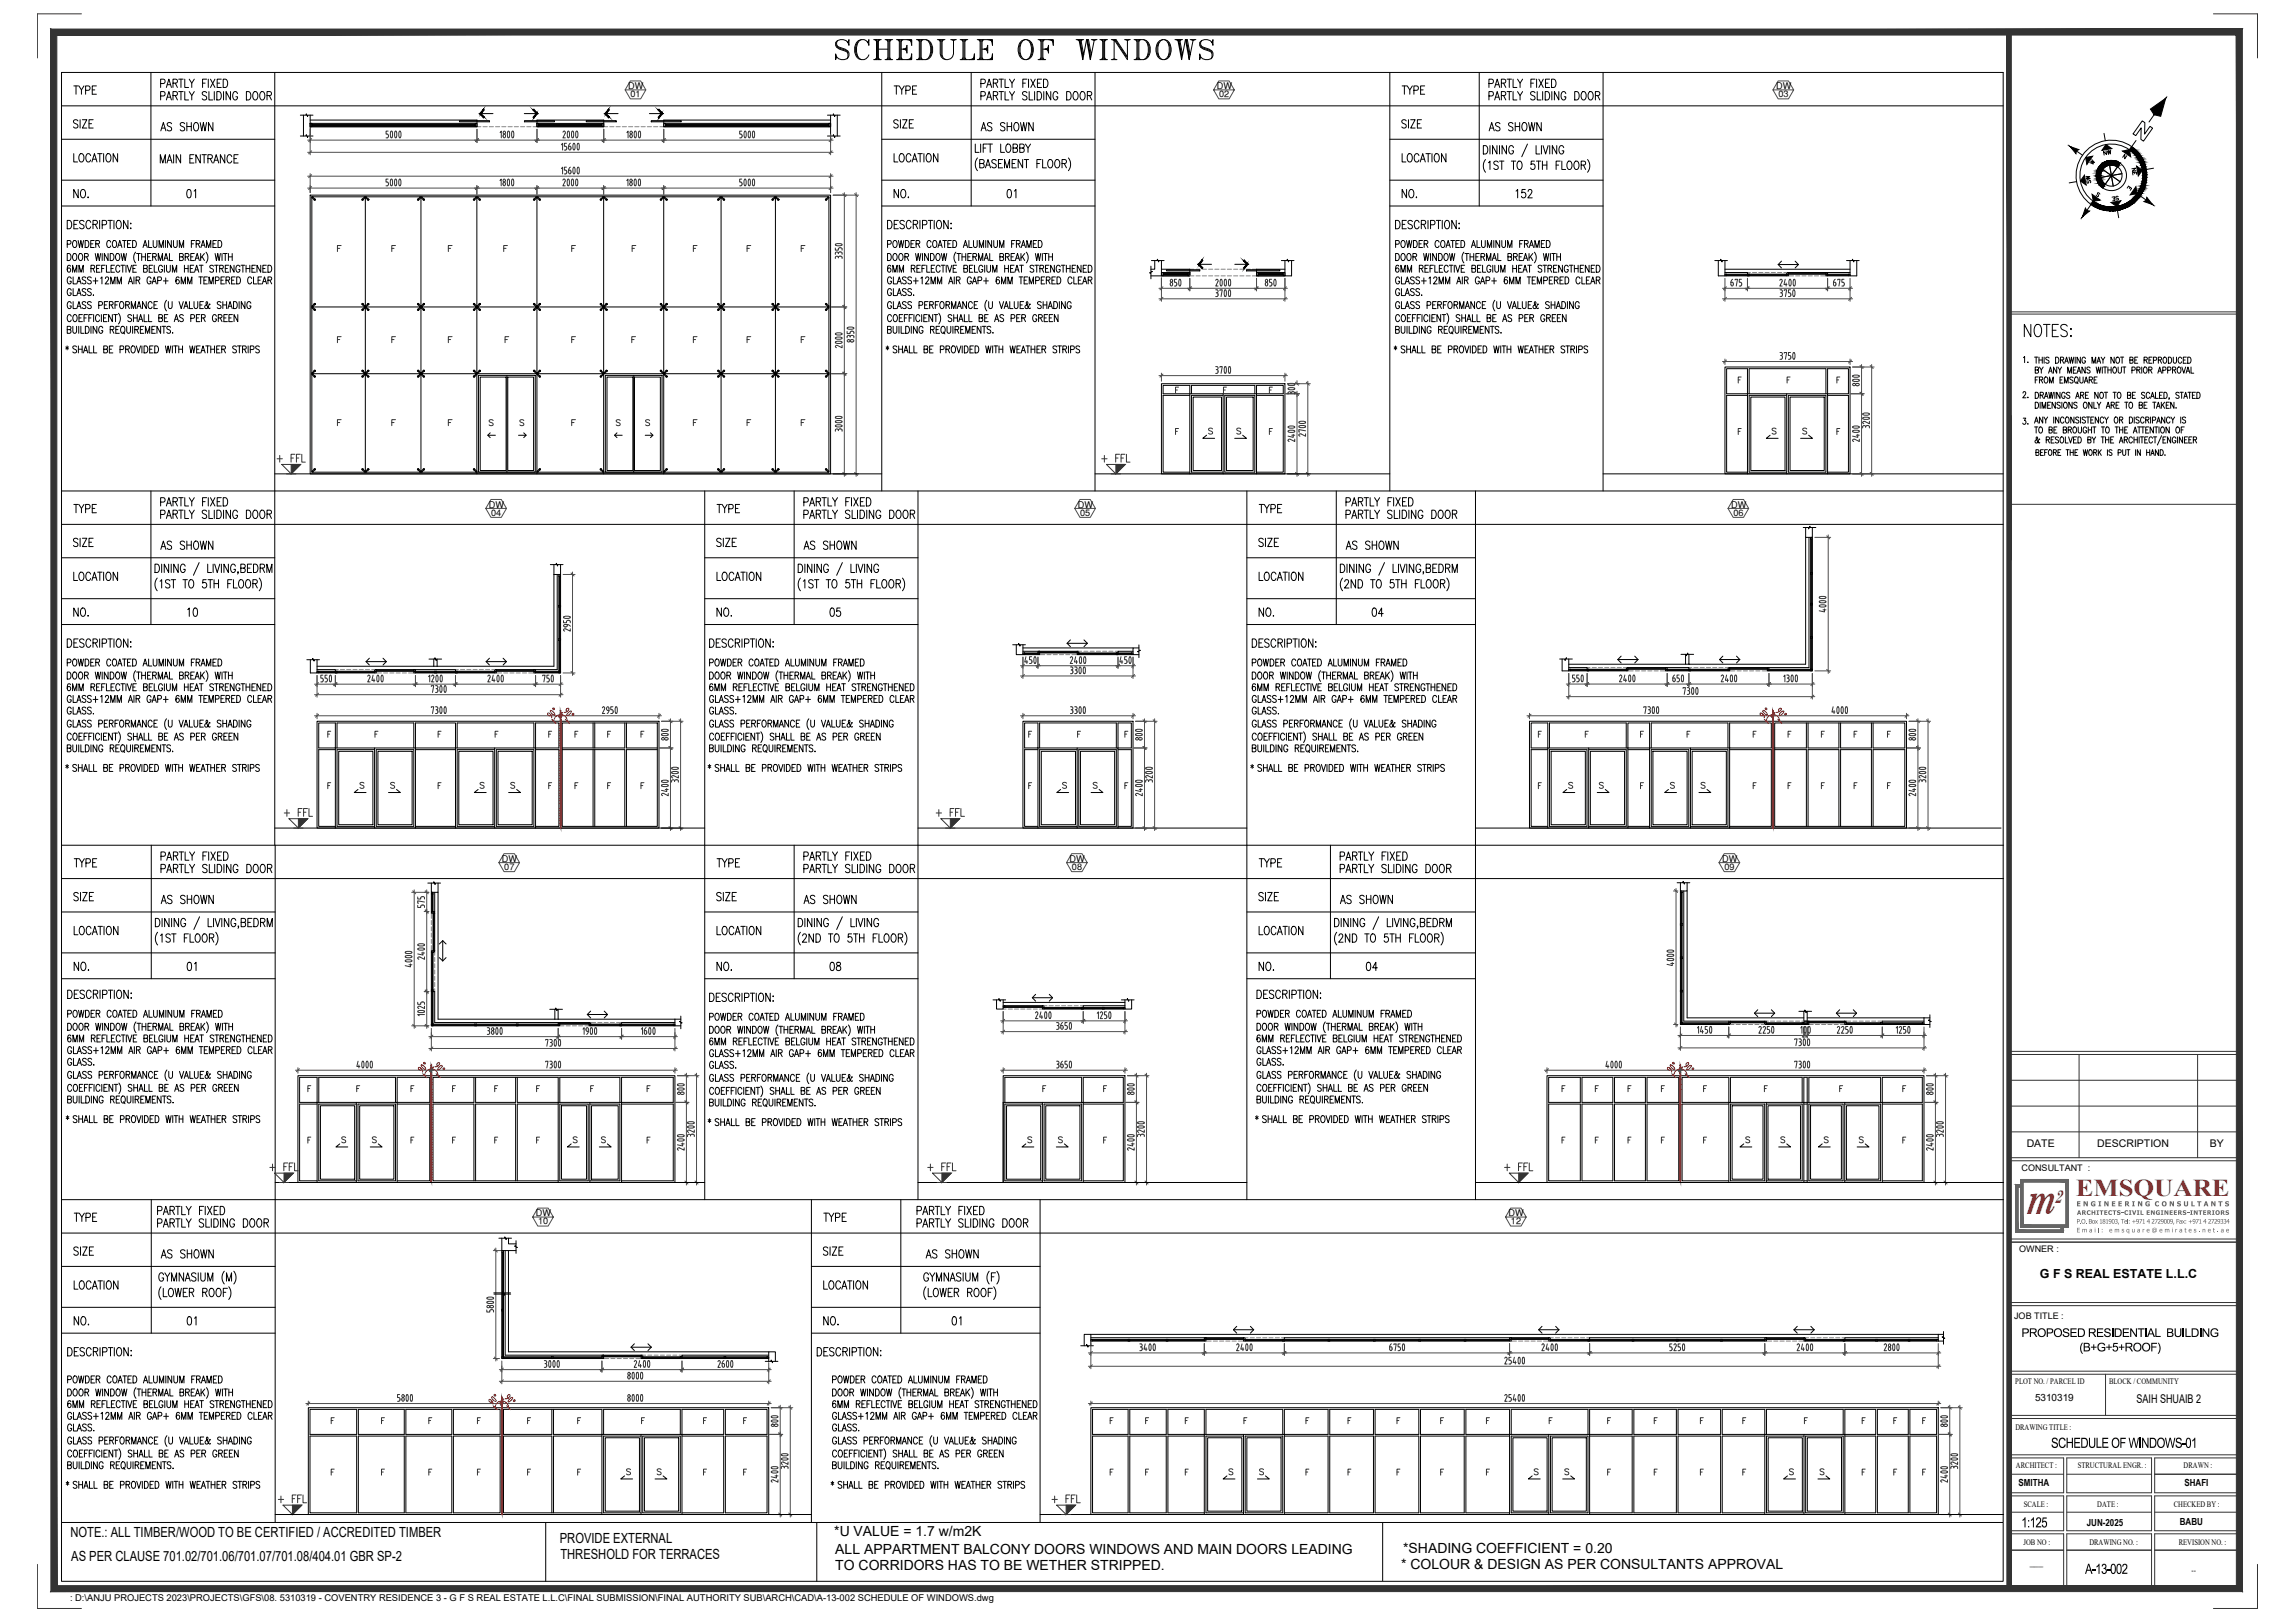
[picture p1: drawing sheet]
<svg xmlns="http://www.w3.org/2000/svg" width="841mm" height="594mm" viewBox="0 0 841 594" stroke-linecap="round" stroke-linejoin="round" font-family="sans-serif">
<defs><g id="words">
<text font-size="16.1" fill="#d8282b" x="742.5" y="444.6">m</text>
<text font-size="11.5" x="305.2" y="22.9">SCHEDULE OF WINDOWS</text>
<text font-size="8.9" fill="#d8282b" x="760.7" y="437.9">EMSQUARE</text>
<text font-size="8.4" x="740.5" y="124.5">NOTES:</text>
<text font-size="6.7" fill="#d8282b" x="753" y="440.7">2</text>
<g font-size="6.6">
<text x="25.8" y="73.7">NO.</text>
<text x="67" y="73.7">01</text>
<text x="326.3" y="73.7">NO.</text>
<text x="367.9" y="73.7">01</text>
<text x="512.6" y="73.7">NO.</text>
<text x="554.2" y="73.7">152</text>
<text x="25.8" y="189.1">TYPE</text>
<text x="261.4" y="189.1">TYPE</text>
<text x="460.4" y="189.1">TYPE</text>
<text x="57.9" y="202.5">AS SHOWN</text>
<text x="293.5" y="202.5">AS SHOWN</text>
<text x="460" y="201.4">SIZE</text>
<text x="492.1" y="202.5">AS SHOWN</text>
<text x="26.1" y="318.9">TYPE</text>
<text x="261.4" y="318.9">TYPE</text>
<text x="460.4" y="318.9">TYPE</text>
<text x="57.9" y="332.3">AS SHOWN</text>
<text x="293.5" y="332.3">AS SHOWN</text>
<text x="490" y="332.3">AS SHOWN</text>
<text x="26.1" y="356.7">NO.</text>
<text x="261.4" y="356.7">NO.</text>
<text x="460" y="356.7">NO.</text>
<text x="26.1" y="448.7">TYPE</text>
<text x="300.6" y="448.7">TYPE</text>
<text x="57.9" y="462.1">AS SHOWN</text>
<text x="338.3" y="462.1">AS SHOWN</text>
<text x="26.1" y="486.5">NO.</text>
<text x="300.6" y="486.5">NO.</text>
</g>
<g font-size="6.2">
<text x="25.8" y="35.6">TYPE</text>
<text x="57.5" y="33.2">PARTLY FIXED</text>
<text x="326.3" y="35.6">TYPE</text>
<text x="358.1" y="33.2">PARTLY FIXED</text>
<text x="512.6" y="35.6">TYPE</text>
<text x="544.3" y="33.2">PARTLY FIXED</text>
<text x="57.5" y="37.7">PARTLY SLIDING DOOR</text>
<text x="358.1" y="37.7">PARTLY SLIDING DOOR</text>
<text x="544.3" y="37.7">PARTLY SLIDING DOOR</text>
<text x="25.8" y="48">SIZE</text>
<text x="326.3" y="48">SIZE</text>
<text x="512.6" y="48">SIZE</text>
<text x="57.9" y="49">AS SHOWN</text>
<text x="358.4" y="49">AS SHOWN</text>
<text x="544.3" y="49">AS SHOWN</text>
<text x="25.8" y="213.8">LOCATION</text>
<text x="261.4" y="213.8">LOCATION</text>
<text x="460" y="213.8">LOCATION</text>
<text x="25.8" y="226.8">NO.</text>
<text x="67.7" y="226.8">10</text>
<text x="261.4" y="226.8">NO.</text>
<text x="303" y="226.8">05</text>
<text x="460" y="226.8">NO.</text>
<text x="501.6" y="226.8">04</text>
<text x="67.4" y="356.7">01</text>
<text x="303" y="356.7">08</text>
<text x="499.5" y="356.7">04</text>
<text x="67.4" y="486.5">01</text>
<text x="347.5" y="486.5">01</text>
</g>
<g font-size="6.2" fill="#333">
<text x="100.2" y="170.4">+ FFL</text>
<text x="402.5" y="170.4">+ FFL</text>
<text x="103" y="300.2">+ FFL</text>
<text x="341.8" y="300.2">+ FFL</text>
<text x="97.7" y="430">+ FFL</text>
<text x="338.7" y="430">+ FFL</text>
<text x="550" y="430">+ FFL</text>
<text x="100.9" y="551.7">+ FFL</text>
<text x="384.2" y="551.7">+ FFL</text>
</g>
<text font-size="5.3" x="769.8" y="58.2">NW</text>
<g font-size="5.2">
<text x="751.6" y="530.3">SCHEDULE OF WINDOWS-01</text>
<text x="740.7" y="559.4">1:125</text>
<text x="764.1" y="576.4">A-13-002</text>
</g>
<g font-size="5.1">
<text x="25.8" y="563">NOTE.: ALL TIMBER/WOOD TO BE CERTIFIED / ACCREDITED TIMBER</text>
<text x="305.7" y="562.8">*U VALUE = 1.7 w/m2K</text>
<text x="205.1" y="565">PROVIDE EXTERNAL</text>
<text x="306.1" y="569">ALL APPARTMENT BALCONY DOORS WINDOWS AND MAIN DOORS LEADING</text>
<text x="514.2" y="568.8">*SHADING COEFFICIENT = 0.20</text>
<text x="26.1" y="571.6">AS PER CLAUSE 701.02/701.06/701.07/701.08/404.01 GBR SP-2</text>
<text x="205.4" y="571.2">THRESHOLD FOR TERRACES</text>
<text x="306.1" y="575">TO CORRIDORS HAS TO BE WETHER STRIPPED.</text>
<text x="513.5" y="574.8">* COLOUR &amp; DESIGN AS PER CONSULTANTS APPROVAL</text>
</g>
<g font-size="4.9">
<text x="764.5" y="61.4">W</text>
<text x="783.9" y="65.3" transform="rotate(-90 783.9 65.3)">NE</text>
<text x="766.9" y="68.4" transform="rotate(-90 766.9 68.4)">SW</text>
<text x="772.6" y="74.8">SE</text>
<text x="744" y="134.1" transform="rotate(-90 744 134.1)">1.</text>
<text x="744" y="147.1" transform="rotate(-90 744 147.1)">2.</text>
<text x="744" y="156.6" transform="rotate(-90 744 156.6)">3.</text>
</g>
<text font-size="4.6" x="747.5" y="468.2">G F S REAL ESTATE L.L.C</text>
<g font-size="4.4">
<text x="778.2" y="70.9">E</text>
<text x="740.8" y="489.7">PROPOSED RESIDENTIAL BUILDING</text>
<text x="762" y="495">(B+G+5+ROOF)</text>
<text x="782.9" y="514">SAIH SHUAIB 2</text>
</g>
<g font-size="3.9">
<text x="742.7" y="420.2">DATE</text>
<text x="768.5" y="420.2">DESCRIPTION</text>
<text x="809.9" y="420.2">BY</text>
</g>
<text font-size="3.7" x="745.7" y="513.2">5310319</text>
<g font-size="3.6">
<text x="739.7" y="544.3">SMITHA</text>
<text x="800.5" y="544.2">SHAFI</text>
<text x="764.7" y="558.8">JUN-2025</text>
<text x="798.8" y="558.5">BABU</text>
<text x="743.9" y="573.7">___</text>
</g>
<g font-size="3.4">
<text x="230.3" y="32.6">DW</text>
<text x="231.1" y="35.6">01</text>
<text x="445.9" y="32.6">DW</text>
<text x="446.7" y="35.6">02</text>
<text x="650.9" y="32.6">DW</text>
<text x="651.7" y="35.6">03</text>
<text x="179.2" y="185.9">DW</text>
<text x="395" y="185.9">DW</text>
<text x="634.4" y="185.9">DW</text>
<text x="180" y="188.9">04</text>
<text x="395.8" y="188.9">05</text>
<text x="635.2" y="188.9">06</text>
<text x="184" y="315.6">DW</text>
<text x="392" y="315.6">DW</text>
<text x="631.1" y="315.6">DW</text>
<text x="184.8" y="318.6">07</text>
<text x="392.8" y="318.6">08</text>
<text x="631.9" y="318.6">09</text>
<text x="196.3" y="445.4">DW</text>
<text x="197.2" y="448.5">10</text>
<text x="552.9" y="445.4">DW</text>
<text x="553.7" y="448.5">12</text>
<text x="25.7" y="586.4">: D:\ANJU PROJECTS 2023\PROJECTS\GFS\08. 5310319 - COVENTRY RESIDENCE 3 - G F S REAL ESTATE L.L.C\FINAL SUBMISSION\FINAL AUTHORITY SUB\ARCH\CAD\A-13-002 SCHEDULE OF WINDOWS.dwg</text>
</g>
<g font-size="3.3">
<text x="740.8" y="428.7">CONSULTANT :</text>
<text x="740" y="458.6">OWNER :</text>
<text x="738.1" y="483.2">JOB TITLE :</text>
</g>
<g font-size="3.1">
<text x="738.5" y="507">PLOT NO. / PARCEL ID</text>
<text x="772.9" y="507">BLOCK / COMMUNITY</text>
<text x="738.5" y="523.9">DRAWING TITLE :</text>
<text x="738.8" y="537.7">ARCHITECT :</text>
<text x="761.4" y="537.7">STRUCTURAL ENGR. :</text>
<text x="800.2" y="537.7">DRAWN :</text>
<text x="741.6" y="552">SCALE :</text>
<text x="768.6" y="552">DATE :</text>
<text x="796.6" y="552">CHECKED BY :</text>
<text x="741.5" y="565.8">JOB NO :</text>
<text x="765.7" y="565.8">DRAWING NO. :</text>
<text x="798.4" y="565.8">REVISION NO. :</text>
<text x="803.1" y="576">--</text>
</g>
<text font-size="2.5" fill="#676662" x="760.9" y="441.8">E N G I N E E R I N G C O N S U L T A N T S</text>
<g font-size="2.3" fill="#676662">
<text x="761" y="448.2">P.O. Box 181903, Tel: +971 4 2729009, Fax: +971 4 2729334</text>
<text x="761.1" y="445">ARCHITECTS-CIVIL ENGINEERS-INTERIORS</text>
<text x="761" y="451.4">Email: emsquare@emirates.net.ae</text>
</g>
</g></defs>
<!-- layer: M2-A-WALL -->
<g fill="none" stroke="#000" stroke-width=".37">
<path d="M111.2 42.2v7.6M113.7 42.2v7.6M304.4 42.2v7.6M306.8 42.2v7.6M423.2 95.4v3.2h-1.4M425.6 95.4v5.6h-3.8M470.9 95.4v5.6h2.4v-5.6M629.7 95.4v5.6h2.4v-5.6M678 95.4v5.6h2.4v-5.6M661.7 193.2v3.6h2.4v-3.6M203 206.8v3.6h2.4v-3.6M372.4 236.1v3.7h2.5v-3.7"/>
<path d="M417.4 237.3h-2.2v2.5h2.2M617.7 239.7v3.6h1.2v-3.6M113.7 241.6v4.9h2.5v-4.9M159 241.4v2.6h1.2v-2.6M572.5 241.4v4.3h2.4v-4.3M158.1 323.4v3.4h2.4v-3.4M615.8 323.3v3h2.5v-3M203.3 369.7v3.6h1.2v-3.6M249.5 373.3h-2.2v2.4h2.2M365.2 366.2v3.4h2.4v-3.4M412.2 366.2v3.4h2.5v-3.4M661 370.4v3.6h1.3v-3.6"/>
<path d="M707.2 372.8h-2.1v2.4h2.1M183.9 453.5v4.5h5.2M186.4 453.5v2.1h2.7M281.7 498.6v-3.5h2.4v3.5M397.3 492.9v-4.2h2.5v4.2M712.2 488.7h-1.9v2.5h1.9"/>
</g>
<!-- layer: M2-A-MISCELLANEOUS -->
<g fill="none" stroke="#000" stroke-width=".37">
<path d="M110.1 42.2h2.1v-.5l.5 1v-.5h2M110.1 49.8h2.1v-.5l.5 1v-.5h2M113.7 44h61.1v2.4M196.8 46.4v-2.4h24.5v2.4M303.2 42.2h2.2v-.5l.5 1v-.5h2M303.2 49.8h2.2v-.5l.5 1v-.5h2M304.4 44h-61.2v2.4M421.8 97.5v2h.5l-1 .5h.5v2.1M422 95.4h2.1v-.5l.5 1v-.5h2M425.6 98.6h10.4v2.4M469.6 95.4h2.1v-.5l.5 1v-.5h2M470.9 98.6h-10.4v2.4"/>
<path d="M628.4 95.4h2.2v-.5l.5 1v-.5h1.9M632.1 98.6h45.9M651.6 96.9h7.4M651.6 96.9l1.2 1.2M652.8 95.6l-1.2 1.3M657.8 95.6l1.2 1.3M659 96.9l-1.2 1.2M676.7 95.4h2.1v-.5l.5 1v-.5h2M660.8 193.2h2v.5l.5-1v.5h2.1M661.7 196.8v46.5h-42.8M201.7 206.8h2.2v-.5l.4 1v-.5h2M203 210.4v33.6h-42.8"/>
<path d="M371.1 236.1h2.2v-.4l.5 1v-.6h2M374.9 237.3h40.3M391.1 235.6h7.4M391.1 235.6l1.2 1.2M392.3 234.4l-1.2 1.2M397.2 234.4l1.3 1.2M398.5 235.6l-1.3 1.2M417.4 236.2v2h.5l-1 .5h.5v2.1M616 239.7h2v.5l.5-1v.5h2.1M112.4 241.6h2.2v-.5l.5 1v-.5h2M116.2 244h42.8M134.2 242.3h7.4"/>
<path d="M134.2 242.3l1.2 1.3M135.4 241.1l-1.2 1.2M140.4 241.1l1.2 1.2M141.6 242.3l-1.2 1.3M157.2 241.4h2.2v-.5l.5 1v-.5h1.9M178.2 242.3h7.4M178.2 242.3l1.2 1.3M179.4 241.1l-1.2 1.2M184.4 241.1l1.2 1.2M185.6 242.3l-1.2 1.3M571.5 241.4h2v.5l.5-1v.5h2.2M574.9 243.3h42.8"/>
<path d="M592.9 241.6h7.4M592.9 241.6l1.2 1.2M594.1 240.3l-1.2 1.3M599.1 240.3l1.2 1.3M600.3 241.6l-1.2 1.2M630.2 241.6h7.4M630.2 241.6l1.2 1.2M631.4 240.3l-1.2 1.3M636.4 240.3l1.2 1.3M637.6 241.6l-1.2 1.2M156.8 323.4h2.2v-.4l.4 1v-.6h2M160.5 326.8v46.5h42.8"/>
<path d="M614.6 323.3h2.2v-.5l.5 1v-.5h2M618.3 326.3v46.5h42.7M161 350.7l1.2 1.3M162.2 344.5v7.5M162.2 344.5l-1.2 1.3M162.2 344.5l1.3 1.3M163.5 350.7l-1.3 1.3M201.5 369.7h2.1v-.5l.5 1v-.5h2M204.5 373.3h42.8M215.2 371.6h7.4M215.2 371.6l1.3 1.2M216.5 370.3l-1.3 1.3"/>
<path d="M221.4 370.3l1.2 1.3M222.6 371.6l-1.2 1.2M249.5 372.2v1.9h-.5l1 .5h-.5v2.2M363.9 366.2h2.2v-.5l.5 1v-.5h1.9M367.6 367.1h44.6M378.3 365.4h7.4M378.3 365.4l1.2 1.3M379.5 364.2l-1.2 1.2M384.5 364.2l1.2 1.2M385.7 365.4l-1.2 1.3M411 366.2h2.1v-.5l.5 1v-.5h2M642.9 371.1h7.4"/>
<path d="M642.9 371.1l1.2 1.2M644.1 369.8l-1.2 1.3M649.1 369.8l1.2 1.3M650.3 371.1l-1.2 1.2M659.2 370.4h2.2v-.5l.5 1v-.5h2M662.3 372.8h42.8M673 371.1h7.4M673 371.1l1.2 1.2M674.2 369.8l-1.2 1.3M679.2 369.8l1.2 1.3M680.4 371.1l-1.2 1.2M707.2 371.7v1.9h-.5l1 .6h-.5v2.1"/>
<path d="M182.8 453.5h2.2v-.5l.5 1v-.5h2M186.3 458v37.1h95.4M189.1 454.4v2h-.5l1 .5h-.5v2.2M181 473.5h3.1v-.5l.6 1.1v-.6h2.4M181 474h3.2v-.5l.5 1v-.5h2.5M231.3 493.4h7.4M231.3 493.4l1.2 1.3M232.5 492.2l-1.2 1.2M237.4 492.2l1.3 1.2M238.7 493.4l-1.3 1.3M280.4 498.6h2.2v-.5l.5 1v-.5h2M396 492.9h2.2v-.5l.5 1v-.5h2"/>
<path d="M399.8 488.7h310.5M452 487h7.4M452 487l1.2 1.3M453.2 485.8l-1.2 1.2M458.2 485.8l1.2 1.2M459.4 487l-1.2 1.3M563.9 487h7.4M563.9 487l1.2 1.3M565.1 485.8l-1.2 1.2M570.1 485.8l1.2 1.2M571.3 487l-1.2 1.3M657.4 487h7.4"/>
<path d="M657.4 487l1.2 1.3M658.6 485.8l-1.2 1.2M663.6 485.8l1.2 1.2M664.8 487l-1.2 1.3M712.2 487.7v2h-.5l1 .5h-.5v2.1"/>
</g>
<!-- layer: M2-A-GLASS DOOR -->
<g fill="none" stroke="#000" stroke-width=".37">
<path d="M113.7 45.2h.6v1.2h-.6zM114.3 45.6h.2v.5h-.2zM114.3 45.2h59.9M114.3 46.4h60.5M114.5 45.9h59.4M114.5 45.7h59.4M114.5 45.6h59.4M114.5 46.1h59.4M168.4 44.2h11v.4h-11zM173.9 45.6h.3v.5h-.3zM174.2 45.2h.6v1.2h-.6zM192.2 44.2h11v.4h-11z"/>
<path d="M196.8 45.2h.6v1.2h-.6zM197.4 45.6h.3v.5h-.3zM197.4 45.2h23.2M197.4 46.4h23.9M197.7 45.9h22.7M197.7 45.7h22.7M197.7 45.6h22.7M197.7 46.1h22.7M214.8 44.2h11v.4h-11zM220.4 45.6h.2v.5h-.2zM220.6 45.2h.7v1.2h-.7zM238.7 44.2h11v.4h-11z"/>
<path d="M243.2 45.2h.7v1.2h-.7zM243.2 46.4h60.6M243.9 45.6h.2v.5h-.2zM243.9 45.2h59.9M244.1 45.9h59.4M244.1 45.7h59.4M244.1 45.6h59.4M244.1 46.1h59.4M303.5 45.6h.3v.5h-.3zM303.8 45.2h.6v1.2h-.6zM425.6 99.8h.6v1.2h-.6zM426.2 99.8h9.2"/>
<path d="M427.5 98.8h12.2v.4h-12.2zM435.4 99.8h.6v1.2h-.6zM456.8 98.8h12.2v.4h-12.2zM460.5 99.8h.6v1.2h-.6zM461.1 99.8h9.2M470.3 99.8h.6v1.2h-.6zM632.1 99.8h8.3v.6M654.7 99.8h.7v.6h-.7zM655.4 99.8h22.6M669.1 99.8h.6v.6h-.6zM425.6 101h9.8M426.2 100.2h.3v.5h-.3z"/>
<path d="M426.5 100.6h8.6M426.5 100.3h8.6M426.5 100.2h8.6M426.5 100.7h8.6M435.1 100.2h.3v.5h-.3zM461.1 100.2h.2v.5h-.2zM461.1 101h9.8M461.3 100.6h8.7M461.3 100.3h8.7M461.3 100.2h8.7M461.3 100.7h8.7M470 100.2h.3v.5h-.3z"/>
<path d="M632.1 100.4h.6v.6h-.6zM632.7 101h7.7M632.7 100.6h7.7M632.7 100.4h7.7M632.7 100.9h7.7M640.4 100.4h.6v.6h-.6zM641 101h13.7M641 100.6h13.7M641 100.4h13.7M641 100.9h13.7M654.7 100.4h.7v.6h-.7zM655.4 100.3h13.7"/>
<path d="M655.4 100.4h13.7M655.4 100h13.7M669.1 100.4h.6v.6h-.6zM669.7 101h7.7M669.7 100.6h7.7M669.7 100.4h7.7M669.7 100.9h7.7M677.4 100.4h.6v.6h-.6zM662.9 196.8v47.7h-14.6M663.5 196.8h.6v.6h-.6zM663.5 197.4v12.3M663.7 197.4v12.3"/>
<path d="M664 197.4v12.3M664.1 197.4v12.3M204.2 210.4v34.9h-22.3M204.8 210.4h.6v.6h-.6zM204.8 211v10.7M205 211v10.7M205.2 211v10.7M205.4 211v10.7M663.5 209.7h.6v.6h-.6zM663.5 210.3v10.7M663.7 210.3v10.7M664 210.3v10.7"/>
<path d="M664.1 210.3v10.7M204.8 233.9h.6v.7h-.6zM204.8 221.7h.6v.6h-.6zM204.8 222.3v11.6M204.8 234.6v11.3M205 222.3v11.6M205 234.6v11.3M205.2 222.3v11.6M205.2 234.6v11.3M205.4 222.3v11.6M205.4 234.6v11.3M374.9 239.2h.6v.6h-.6z"/>
<path d="M374.9 238.5h19.8M375.5 239.2h4.9M375.5 239.8h4.9M375.5 239.6h4.9M375.5 239.3h4.9M380.4 238.5h.6v.7h-.6zM380.4 239.2h.6v.6h-.6zM381 239.2h13.7M381 239h13.7M381 238.7h13.7M394.7 239.2h.6v.6h-.6zM394.7 238.5h.6v.7h-.6z"/>
<path d="M395.3 239.2h13.8M395.3 239.8h13.8M395.3 239.6h13.8M395.3 239.3h13.8M409.1 239.2h.6v.6h-.6zM409.7 239.2h4.9M409.7 239.8h4.9M409.7 239.6h4.9M409.7 239.3h4.9M414.6 239.2h.6v.6h-.6zM415.2 238.5h-5.5v.7M663.5 233.2h.6v.6h-.6z"/>
<path d="M663.5 221h.6v.6h-.6zM663.5 221.6v11.6M663.5 233.8v11.3M663.7 221.6v11.6M663.7 233.8v11.3M664 221.6v11.6M664 233.8v11.3M664.1 221.6v11.6M664.1 233.8v11.3M116.2 245.9h.6v.6h-.6zM116.2 245.3h6.7v.6M116.8 245.9h6.1"/>
<path d="M116.8 246.5h6.1M116.8 246.3h6.1M116.8 246.1h6.1M122.9 245.9h.6v.6h-.6zM123.5 245.9h13.8M123.5 246.5h13.8M123.5 246.3h13.8M123.5 246.1h13.8M137.3 245.9h.6v.6h-.6zM137.3 245.3h.6v.6h-.6zM137.9 245.9h13.7M137.9 245.3h29v.6"/>
<path d="M137.9 245.7h13.7M137.9 245.4h13.7M151.6 245.3h.7v.6h-.7zM151.6 245.9h.7v.6h-.7zM152.3 245.9h7M152.3 246.5h7M152.3 246.3h7M152.3 246.1h7M159.3 245.9h.6v.6h-.6zM159.9 245.9h7M159.9 246.5h7M159.9 246.3h7"/>
<path d="M159.9 246.1h7M166.9 245.9h.6v.6h-.6zM167.5 245.9h13.8M167.5 246.5h13.8M167.5 246.3h13.8M167.5 246.1h13.8M181.3 245.9h.6v.6h-.6zM181.3 245.3h.6v.6h-.6zM181.9 245.9h13.7M181.9 245.7h13.7M181.9 245.4h13.7M195.6 245.3h.7v.6h-.7z"/>
<path d="M195.6 245.9h.7v.6h-.7zM196.3 245.9h8.5M196.3 246.5h8.5M196.3 246.3h8.5M196.3 246.1h8.5M204.8 245.9h.6v.6h-.6zM574.9 245.1h.6v.6h-.6zM574.9 244.5h6.7v.6M575.5 245.3h6.1M575.5 245.7h6.1M575.5 245.1h6.1M575.5 245.5h6.1"/>
<path d="M581.6 245.1h.6v.6h-.6zM582.2 245.3h13.8M582.2 245.7h13.8M582.2 245.1h13.8M582.2 245.5h13.8M596 245.1h.6v.6h-.6zM596 244.5h.6v.6h-.6zM596.6 245.1h13.7M596.6 244.5h13.7M596.6 244.9h13.7M596.6 244.7h13.7M610.3 244.5h.7v.6h-.7z"/>
<path d="M610.3 245.1h.7v.6h-.7zM611 244.5h7.9v.6M611 245.3h7.9M611 245.7h7.9M611 245.1h7.9M611 245.5h7.9M618.9 245.1h.6v.6h-.6zM619.5 245.3h13.8M619.5 245.7h13.8M619.5 245.1h13.8M619.5 245.5h13.8M633.3 245.1h.6v.6h-.6z"/>
<path d="M633.3 244.5h.6v.6h-.6zM633.9 245.1h13.7M633.9 244.5h13.7M633.9 244.9h13.7M633.9 244.7h13.7M647.6 244.5h.7v.6h-.7zM647.6 245.1h.7v.6h-.7zM648.3 245.3h15.2M648.3 245.7h15.2M648.3 245.1h15.2M648.3 245.5h15.2M663.5 245.1h.6v.6h-.6z"/>
<path d="M158.1 326.8h.6v.6h-.6zM158.1 333.9h.6v.6h-.6zM158.1 327.4v6.5M158.3 327.4v6.5M158.5 327.4v6.5M158.7 333.9h.6v.6h-.6zM158.7 327.4v6.5M158.7 334.5v13.7M158.9 334.5v13.7M159.1 334.5v13.7M159.3 326.8v7.1M159.3 334.5v13.7"/>
<path d="M615.8 338.3h.6v.6h-.6zM615.8 326.3h.6v.7h-.6zM615.8 327v11.3M615.8 338.9v11.6M616 327v11.3M616 338.9v11.6M616.2 327v11.3M616.2 338.9v11.6M616.4 327v11.3M616.4 338.9v11.6M617 326.3v47.7h16.5M158.1 348.2h.6v.6h-.6z"/>
<path d="M158.1 348.8v13.8M158.3 348.8v13.8M158.5 348.8v13.8M158.7 348.2h.6v.6h-.6zM158.7 348.8v13.8M615.8 350.5h.6v.6h-.6zM615.8 351.1v11.6M616 351.1v11.6M616.2 351.1v11.6M616.4 351.1v11.6M158.1 362.6h.6v.6h-.6zM158.1 375.1h.6v.6h-.6z"/>
<path d="M158.1 363.2v11.9M158.3 363.2v11.9M158.5 363.2v11.9M158.7 375.1h15.3M158.7 375.7h15.3M158.7 375.6h15.3M158.7 375.3h15.3M158.7 363.2h.6v11.3h45.3M158.7 363.2v11.9M174 375.1h.6v.6h-.6zM174.6 375.1h14.7M174.6 375.7h14.7"/>
<path d="M174.6 375.6h14.7M174.6 375.3h14.7M189.3 375.1h.6v.6h-.6zM189.9 375.1h14.7M189.9 375.7h14.7M189.9 375.6h14.7M189.9 375.3h14.7M204.6 374.5h.5v.6h-.5zM204.6 375.1h.5v.6h-.5zM205.1 375.1h10.8M205.1 374.5h10.8M205.1 374.9h10.8"/>
<path d="M205.1 374.7h10.8M215.9 375.1h.6v.6h-.6zM215.9 374.5h.6v.6h-.6zM216.5 375.1h10.7M216.5 375.7h10.7M216.5 375.6h10.7M216.5 375.3h10.7M227.2 375.1h.6v.6h-.6zM227.8 375.1h18.9M227.8 375.7h18.9M227.8 375.6h18.9M227.8 375.3h18.9"/>
<path d="M246.7 375.1h.6v.6h-.6zM247.3 374.5h-19.5v.6M367.6 368.4h.6v.6h-.6zM368.2 369h13.8M368.2 368.4h13.8M368.2 368.8h13.8M368.2 368.5h13.8M382 369h.6v.6h-.6zM382 368.4h.6v.6h-.6zM382.6 369h13.8M382.6 369.6h13.8M382.6 369.4h13.8"/>
<path d="M382.6 369.2h13.8M396.4 369h.6v.6h-.6zM397 369h7M397 369.6h7M397 369.4h7M397 369.2h7M404 369h.6v.6h-.6zM404.6 369h7M404.6 369.6h7M404.6 369.4h7M404.6 369.2h7M411.6 369h.6v.6h-.6z"/>
<path d="M412.2 368.4h-15.2v.6M615.8 362.7h.6v.6h-.6zM615.8 374.6h.6v.6h-.6zM615.8 363.3v11.3M616 363.3v11.3M616.2 363.3v11.3M616.4 374.6h17.1M616.4 374.8h17.1M616.4 363.3v11.3M633.5 374.6h.6v.6h-.6zM633.5 374h.6v.6h-.6zM633.5 375l-17.1 .1"/>
<path d="M633.5 374.6v.6h-17.1M634.1 374.6h12.6M634.1 374h12.6M634.1 374.5h12.6M634.1 374.2h12.6M646.7 374h.6v.6h-.6zM646.7 374.6h.6v.6h-.6zM647.3 375h13.1M647.3 375.2h13.1M647.3 374.6h13.1M647.3 374.8h13.1M660.4 374.6h.6v.6h-.6z"/>
<path d="M661 375.2h1.3M661 374.6h1.3M661 374.8h1.3M662.3 374h-1.3v.6M662.3 374h.6v.6h-.6zM662.3 374.6h.6v.6h-.6zM662.3 375l-1.3 .1M662.9 374.6h13.1M662.9 374h13.1M662.9 374.5h13.1M662.9 374.2h13.1M676 374.6h.6v.6h-.6z"/>
<path d="M676 374h.6v.6h-.6zM676.6 375.2h12.6M676.6 374.6h12.6M676.6 374.8h12.6M689.2 374.6h.6v.6h-.6zM689.2 375l-12.6 .1M689.8 375.2h14.6M689.8 374.6h14.6M689.8 374.8h14.6M704.4 374.6h.7v.6h-.7zM704.4 375l-14.6 .1M705.1 374h-15.3v.6"/>
<path d="M183.9 458h.6v.6h-.6zM183.9 458.6v20.9M184.1 458.6v20.9M184.3 458.6v20.9M184.5 458.6v20.9M185.1 458v38.4h49.8M183.9 479.5h.6v.7h-.6zM183.9 497h.6v.6h-.6zM183.9 480.2v16.8M184.1 480.2v16.8M184.3 480.2v16.8M184.5 480.2v16.8"/>
<path d="M184.5 497h17.6M184.5 497.6h17.6M184.5 497.4h17.6M184.5 497.1h17.6M202.1 497h.6v.6h-.6zM202.7 497h17.9M202.7 497.6h17.9M202.7 497.4h17.9M202.7 497.1h17.9M220.6 496.4h.6v.6h-.6zM220.6 497h.6v.6h-.6zM221.2 497h13.7"/>
<path d="M221.2 496.8h13.7M221.2 496.5h13.7M234.9 497h.6v.6h-.6zM234.9 496.4h.6v.6h-.6zM235.5 497h13.8M235.5 497.6h13.8M235.5 497.4h13.8M235.5 497.1h13.8M249.3 497h.6v.6h-.6zM249.9 497h15.4M249.9 497.6h15.4M249.9 497.4h15.4"/>
<path d="M249.9 497.1h15.4M265.3 497h.7v.6h-.7zM266 497h15.1M266 497.6h15.1M266 497.4h15.1M266 497.1h15.1M281.1 497h.6v.6h-.6zM281.7 496.4h-31.8v.6M399.8 490.6h.6v.6h-.6zM399.8 490h55.9M400.4 490.6h13M400.4 491.2h13"/>
<path d="M400.4 491h13M400.4 490.8h13M413.4 490.6h.6v.6h-.6zM414 490.6h13.4M414 491.2h13.4M414 491h13.4M414 490.8h13.4M427.4 490.6h.6v.6h-.6zM428 490.6h13.3M428 491.2h13.3M428 491h13.3M428 490.8h13.3"/>
<path d="M441.3 490h.6v.6h-.6zM441.3 490.6h.6v.6h-.6zM441.9 490.6h13.8M441.9 490.4h13.8M441.9 490.1h13.8M455.7 490.6h.6v.6h-.6zM455.7 490h.6v.6h-.6zM456.3 490.6h13.8M456.3 491.2h13.8M456.3 491h13.8M456.3 490.8h13.8M470.1 490.6h.6v.6h-.6z"/>
<path d="M470.7 490.6h16M470.7 491.2h16M470.7 491h16M470.7 490.8h16M486.7 490.6h.6v.6h-.6zM487.3 490.6h16M487.3 491.2h16M487.3 491h16M487.3 490.8h16M503.3 490.6h.6v.6h-.6zM503.9 490.6h16M503.9 491.2h16"/>
<path d="M503.9 491h16M503.9 490.8h16M519.9 490.6h.7v.6h-.7zM520.6 490.6h16M520.6 491.2h16M520.6 491h16M520.6 490.8h16M536.6 490.6h.6v.6h-.6zM537.2 490.6h16M537.2 491.2h16M537.2 491h16M537.2 490.8h16"/>
<path d="M553.2 490h.6v.6h-.6zM553.2 490.6h.6v.6h-.6zM553.8 490.6h13.8M553.8 490.4h13.8M553.8 490.1h13.8M567.6 490.6h.6v.6h-.6zM567.6 490h.6v.6h-.6zM567.6 490h-96.9v.6M568.2 490.6h13.7M568.2 491.2h13.7M568.2 491h13.7M568.2 490.8h13.7"/>
<path d="M581.9 490.6h.6v.6h-.6zM582.5 490.6h15.6M582.5 491.2h15.6M582.5 491h15.6M582.5 490.8h15.6M598.1 490.6h.6v.6h-.6zM598.7 490.6h15.6M598.7 491.2h15.6M598.7 491h15.6M598.7 490.8h15.6M614.3 490.6h.6v.6h-.6zM614.9 490.6h15.6"/>
<path d="M614.9 491.2h15.6M614.9 491h15.6M614.9 490.8h15.6M630.5 490.6h.6v.6h-.6zM631.1 490.6h15.6M631.1 491.2h15.6M631.1 491h15.6M631.1 490.8h15.6M646.7 490h.6v.6h-.6zM646.7 490.6h.6v.6h-.6zM647.3 490.6h13.8M647.3 490.4h13.8"/>
<path d="M647.3 490.1h13.8M661.1 490.6h.6v.6h-.6zM661.1 490h.6v.6h-.6zM661.1 490h-78.6v.6M661.7 490.6h13.7M661.7 491.2h13.7M661.7 491h13.7M661.7 490.8h13.7M675.4 490.6h.7v.6h-.7zM676.1 490.6h11.3M676.1 491.2h11.3M676.1 491h11.3"/>
<path d="M676.1 490.8h11.3M687.4 490.6h.6v.6h-.6zM688 490.6h11.3M688 491.2h11.3M688 491h11.3M688 490.8h11.3M699.3 490.6h.6v.6h-.6zM699.9 490.6h9.8M699.9 491.2h9.8M699.9 491h9.8M699.9 490.8h9.8M709.7 490.6h.6v.6h-.6z"/>
<path d="M710.3 490h-34.2v.6"/>
</g>
<!-- layer: M2-A-BASE LINE -->
<g fill="none" stroke="#848484" stroke-width=".37">
<path d="M640.4 99.8h1.1M642.2 99.8h1.5M644.5 99.8h1.5M646.8 99.8h1.5M649.1 99.8h1.5M651.4 99.8h1.5M653.7 99.8h1M655.4 101h1.9M658 101h1.6M660.3 101h1.6M662.6 101h1.5M664.9 101h1.5"/>
<path d="M667.2 101h1.9M381 239.8h1.9M383.6 239.8h1.6M385.9 239.8h1.6M388.2 239.8h1.6M390.5 239.8h1.5M392.8 239.8h1.9M395.3 238.5h1.1M397.2 238.5h1.5M399.5 238.5h1.5M401.8 238.5h1.5M404.1 238.5h1.5"/>
<path d="M406.3 238.5h1.6M408.6 238.5h1.1M122.9 245.3h1.1M124.7 245.3h1.6M127 245.3h1.6M129.3 245.3h1.6M131.6 245.3h1.5M133.9 245.3h1.5M136.2 245.3h1.1M137.9 246.5h1.9M140.5 246.5h1.6M142.9 246.5h1.5"/>
<path d="M145.1 246.5h1.6M147.4 246.5h1.5M149.7 246.5h1.9M166.9 245.3h1.1M168.7 245.3h1.6M171 245.3h1.6M173.3 245.3h1.6M175.6 245.3h1.5M177.9 245.3h1.6M180.2 245.3h1.1M181.9 246.5h1.9M184.6 246.5h1.5"/>
<path d="M186.9 246.5h1.5M189.1 246.5h1.6M191.5 246.5h1.5M193.7 246.5h1.9M581.6 244.5h1.1M583.5 244.5h1.5M585.7 244.5h1.6M588 244.5h1.6M590.3 244.5h1.6M592.6 244.5h1.5M594.9 244.5h1.1M596.6 245.7h1.9"/>
<path d="M599.3 245.7h1.5M601.6 245.7h1.5M603.8 245.7h1.6M606.1 245.7h1.6M608.4 245.7h1.9M618.9 244.5h1.1M620.7 244.5h1.6M623 244.5h1.6M625.3 244.5h1.6M627.6 244.5h1.5M629.9 244.5h1.5M632.2 244.5h1.1"/>
<path d="M633.9 245.7h1.9M636.6 245.7h1.5M638.9 245.7h1.5M641.1 245.7h1.6M643.4 245.7h1.6M645.7 245.7h1.9M158.1 334.5v1.9M158.1 337.1v1.6M158.1 339.4v1.6M158.1 341.7v1.6M158.1 344v1.5M158.1 346.3v1.9"/>
<path d="M159.3 348.8v1.1M159.3 350.7v1.5M159.3 353v1.5M159.3 355.3v1.5M159.3 357.5v1.6M159.3 359.8v1.6M159.3 362.1v1.1M205.1 375.7h1.6M207.5 375.7h1.5M209.7 375.7h1.6M212 375.7h1.6M214.3 375.7h1.6"/>
<path d="M216.5 374.5h1.8M219.1 374.5h1.5M221.4 374.5h1.5M223.6 374.5h1.6M225.9 374.5h1.9M367.6 369.6h1.1M369.5 369.6h1.5M371.8 369.6h1.5M374 369.6h1.6M376.3 369.6h1.6M378.6 369.6h1.6M380.9 369.6h1.1"/>
<path d="M382.6 368.4h1.1M384.4 368.4h1.6M386.7 368.4h1.6M389 368.4h1.5M391.3 368.4h1.5M393.6 368.4h1.5M395.9 368.4h1.1M634.1 375.2h1.3M636.2 375.2h1.5M638.5 375.2h1.5M640.8 375.2h1.5M643.1 375.2h1.5"/>
<path d="M645.4 375.2h1.3M647.3 374h.7M648.8 374h1.5M651.1 374h1.5M653.4 374h1.5M655.7 374h1.5M658 374h1.5M660.3 374h.7M662.9 375.2h1.6M665.2 375.2h1.6M667.5 375.2h1.6M669.8 375.2h1.6"/>
<path d="M672.1 375.2h1.6M674.4 375.2h1.6M676.6 374h1.6M679 374h1.5M681.3 374h1.5M683.6 374h1.5M685.9 374h1.5M688.2 374h1.6M221.2 497.6h1.9M223.9 497.6h1.5M226.1 497.6h1.6M228.5 497.6h1.5"/>
<path d="M230.7 497.6h1.6M233 497.6h1.9M235.5 496.4h1.1M237.4 496.4h1.5M239.7 496.4h1.5M242 496.4h1.5M244.3 496.4h1.5M246.5 496.4h1.6M248.8 496.4h1.1M441.9 491.2h1.9M444.6 491.2h1.6M446.9 491.2h1.5"/>
<path d="M449.2 491.2h1.5M451.5 491.2h1.5M453.8 491.2h1.9M456.3 490h1.1M458.1 490h1.6M460.4 490h1.6M462.7 490h1.5M465 490h1.5M467.3 490h1.5M469.6 490h1.1M553.8 491.2h1.9M556.5 491.2h1.5"/>
<path d="M558.8 491.2h1.5M561.1 491.2h1.5M563.4 491.2h1.5M565.7 491.2h1.9M568.2 490h1M570 490h1.5M572.3 490h1.5M574.6 490h1.5M576.9 490h1.5M579.2 490h1.5M581.5 490h1M647.3 491.2h1.9"/>
<path d="M650 491.2h1.5M652.3 491.2h1.5M654.6 491.2h1.5M656.9 491.2h1.5M659.2 491.2h1.9M661.7 490h1.1M663.5 490h1.6M665.8 490h1.6M668.1 490h1.5M670.4 490h1.5M672.7 490h1.5M675 490h1.1"/>
</g>
<!-- layer: M2-A-GLASS -->
<g fill="none" stroke="#000" stroke-width=".37">
<path d="M113.7 71.5h190.7v102.1h-190.7zM114.3 72.1h189.5v100.8h-189.5zM114.3 72.1l.2 .2M114.4 72.5l.6 .6M114.6 72.1l-.3 .3M114.7 72.3l.6 .5M114.7 72.1l-.4 .4M133.5 72.1l.4 .4 .4-.4M133.5 72.3l-.6 .5M133.6 72.1l.3 .3 .3-.3M133.7 72.5l-.6 .6M133.9 72.1v100.8"/>
<path d="M133.9 72.1l.2 .2M133.9 72.1l-.2 .2M134 72.5l.6 .6M134.3 72.3l.6 .5M153.8 72.1l.5 .4 .4-.4M153.9 72.3l-.6 .5M154 72.1l.3 .3 .3-.3M154.1 72.5l-.6 .6M154.3 72.1v100.8M154.3 72.1l.2 .2M154.3 72.1l-.2 .2M154.4 72.5l.6 .6"/>
<path d="M154.6 72.3l.6 .5M174.3 72.1l.5 .4 .4-.4M174.4 72.3l-.6 .5M174.5 72.1l.3 .3 .3-.3M174.6 72.5l-.6 .6M174.8 72.1v101.5M174.8 72.1l.2 .2M174.8 72.1l-.3 .2M174.9 72.5l.6 .6M175.2 72.3l.5 .5M196.3 72.1l.5 .4 .4-.4M196.4 72.3l-.6 .5"/>
<path d="M196.5 72.1l.3 .3 .3-.3M196.6 72.5l-.6 .6M196.8 72.1v101.5M196.8 72.1l.2 .2M196.8 72.1l-.2 .2M196.9 72.5l.6 .6M197.1 72.3l.6 .5M220.8 72.1l.4 .4 .5-.4M220.8 72.3l-.6 .5M220.9 72.1l.3 .3 .3-.3M221 72.5l-.5 .6M221.2 72.1v101.5"/>
<path d="M221.2 72.1l.2 .2M221.2 72.1l-.2 .2M221.4 72.5l.6 .6M221.6 72.3l.6 .5M242.8 72.1l.4 .4 .5-.4M242.8 72.3l-.6 .5M242.9 72.1l.3 .3 .3-.3M243.1 72.5l-.6 .6M243.2 72.1v101.5M243.2 72.1l.2 .2M243.2 72.1l-.2 .2M243.4 72.5l.6 .6"/>
<path d="M243.6 72.3l.6 .5M263.8 72.1l.5 .4 .4-.4M263.8 72.3l-.6 .5M263.9 72.1l.4 .3 .3-.3M264.1 72.5l-.6 .6M264.2 72.1v100.8M264.2 72.1l.3 .2M264.2 72.1l-.2 .2M264.4 72.5l.6 .6M264.6 72.3l.6 .5M283.7 72.1l.5 .4 .4-.4M283.8 72.3l-.6 .5"/>
<path d="M283.9 72.1l.3 .3 .3-.3M284 72.5l-.6 .6M284.2 72.1v100.8M284.2 72.1l.2 .2M284.2 72.1l-.2 .2M284.3 72.5l.6 .6M284.5 72.3l.6 .5M303.3 72.1l.5 .4M303.4 72.3l-.6 .5M303.5 72.1l.3 .3M303.6 72.5l-.6 .6M303.8 72.1l-.2 .2"/>
<path d="M114.3 112.4l.2 .2M114.3 112.4h189.5M114.3 112l.4 .4-.4 .5M114.3 112.1l.3 .3-.3 .3M114.4 112.8l.6 .6M114.5 112.2l-.2 .2M114.7 112.6l.6 .6M115 111.4l-.6 .6M115.3 111.7l-.6 .6M132.9 111.7l.6 .6M133.1 111.4l.6 .6M133.5 112.6l-.6 .6"/>
<path d="M133.7 112.2l.4 .4M133.7 112.8l-.6 .6M134 112.8l.6 .6M134.1 112.2l-.4 .4M134.3 112.6l.6 .6M134.6 111.4l-.6 .6M134.9 111.7l-.6 .6M153.3 111.7l.6 .6M153.5 111.4l.6 .6M153.9 112.6l-.6 .6M154.1 112.2l.4 .4M154.1 112.8l-.6 .6"/>
<path d="M154.4 112.8l.6 .6M154.5 112.2l-.4 .4M154.6 112.6l.6 .6M155 111.4l-.6 .6M155.2 111.7l-.6 .6M173.8 111.7l.6 .6M174 111.4l.6 .6M174.4 112.6l-.6 .6M174.5 112.2l.5 .4M174.6 112.8l-.6 .6M174.9 112.8l.6 .6M175 112.2l-.5 .4"/>
<path d="M175.2 112.6l.5 .6M175.5 111.4l-.6 .6M175.7 111.7l-.5 .6M195.8 111.7l.6 .6M196 111.4l.6 .6M196.4 112.6l-.6 .6M196.6 112.2l.4 .4M196.6 112.8l-.6 .6M196.9 112.8l.6 .6M197 112.2l-.4 .4M197.1 112.6l.6 .6M197.5 111.4l-.6 .6"/>
<path d="M197.7 111.7l-.6 .6M220.2 111.7l.6 .6M220.5 111.4l.5 .6M220.8 112.6l-.6 .6M221 112.2l.4 .4M221 112.8l-.5 .6M221.4 112.8l.6 .6M221.4 112.2l-.4 .4M221.6 112.6l.6 .6M222 111.4l-.6 .6M222.2 111.7l-.6 .6M242.2 111.7l.6 .6"/>
<path d="M242.5 111.4l.6 .6M242.8 112.6l-.6 .6M243 112.2l.4 .4M243.1 112.8l-.6 .6M243.4 112.8l.6 .6M243.4 112.2l-.4 .4M243.6 112.6l.6 .6M244 111.4l-.6 .6M244.2 111.7l-.6 .6M263.2 111.7l.6 .6M263.5 111.4l.6 .6M263.8 112.6l-.6 .6"/>
<path d="M264 112.2l.5 .4M264.1 112.8l-.6 .6M264.4 112.8l.6 .6M264.5 112.2l-.5 .4M264.6 112.6l.6 .6M265 111.4l-.6 .6M265.2 111.7l-.6 .6M283.2 111.7l.6 .6M283.4 111.4l.6 .6M283.8 112.6l-.6 .6M284 112.2l.4 .4M284 112.8l-.6 .6"/>
<path d="M284.3 112.8l.6 .6M284.4 112.2l-.4 .4M284.5 112.6l.6 .6M284.9 111.4l-.6 .6M285.1 111.7l-.6 .6M302.8 111.7l.6 .6M303 111.4l.6 .6M303.4 112.6l-.6 .6M303.6 112.2l.2 .2M303.6 112.8l-.6 .6M303.8 112.4l-.2 .2M303.8 112l-.5 .4 .5 .5"/>
<path d="M303.8 112.1l-.3 .3 .3 .3M114.3 136.9l.2 .2M114.3 136.9h189.5M114.3 136.4l.4 .5-.4 .4M114.3 136.6l.3 .3-.3 .3M114.4 137.3l.6 .6M114.5 136.7l-.2 .2M114.7 137l.6 .6M115 135.9l-.6 .6M115.3 136.1l-.6 .6M132.9 136.1l.6 .6M133.1 135.9l.6 .6"/>
<path d="M133.5 137l-.6 .6M133.7 136.7l.4 .4M133.7 137.3l-.6 .6M134 137.3l.6 .6M134.1 136.7l-.4 .4M134.3 137l.6 .6M134.6 135.9l-.6 .6M134.9 136.1l-.6 .6M153.3 136.1l.6 .6M153.5 135.9l.6 .6M153.9 137l-.6 .6M154.1 136.7l.4 .4"/>
<path d="M154.1 137.3l-.6 .6M154.4 137.3l.6 .6M154.5 136.7l-.4 .4M154.6 137l.6 .6M155 135.9l-.6 .6M155.2 136.1l-.6 .6M173.8 136.1l.6 .6M174 135.9l.6 .6M174.4 137l-.6 .6M174.5 136.7l.3 .2M174.6 137.3l-.6 .6M175 136.7l-.5 .4"/>
<path d="M175.1 136.9a.31 .31 0 0 0-.3-.3 .31 .31 0 0 0-.3 .3 .31 .31 0 0 0 .3 .3M175.2 136.9a.43 .43 0 0 0-.4-.5 .43 .43 0 0 0-.5 .5 .43 .43 0 0 0 .5 .4M175.4 137.5h20.8v35.4h-20.8zM175.5 135.9l-.6 .6M175.7 136.1l-.5 .6M176 138.1h9.5v34.2h-9.5zM185.8 137.5v35.4M186.1 138.1h9.4v34.2h-9.4zM195.8 136.1l.6 .6M196 135.9l.6 .6M196.3 136.9a.43 .43 0 0 1 .5-.5 .43 .43 0 0 1 .4 .5 .43 .43 0 0 1-.4 .4M196.5 136.9a.31 .31 0 0 1 .3-.3 .31 .31 0 0 1 .3 .3 .31 .31 0 0 1-.3 .3"/>
<path d="M196.6 136.7l.4 .4M196.9 137.3l.6 .6M197 136.7l-.2 .2M197.1 137l.6 .6M197.5 135.9l-.6 .6M197.7 136.1l-.6 .6M220.2 136.1l.6 .6M220.5 135.9l.5 .6M220.8 137l-.6 .6M221 136.7l.2 .2M221 137.3l-.5 .6M221.4 136.7l-.4 .4"/>
<path d="M221.5 136.9a.31 .31 0 0 0-.3-.3 .31 .31 0 0 0-.3 .3 .31 .31 0 0 0 .3 .3M221.7 136.9a.43 .43 0 0 0-.5-.5 .43 .43 0 0 0-.4 .5 .43 .43 0 0 0 .4 .4M221.8 137.5h20.8v35.4h-20.8zM222 135.9l-.6 .6M222.2 136.1l-.6 .6M222.4 138.1h9.5v34.2h-9.5zM232.2 137.5v35.4M232.5 138.1h9.5v34.2h-9.5zM242.2 136.1l.6 .6M242.5 135.9l.6 .6M242.8 136.9a.43 .43 0 0 1 .4-.5 .43 .43 0 0 1 .5 .5 .43 .43 0 0 1-.5 .4M242.9 136.9a.31 .31 0 0 1 .3-.3 .31 .31 0 0 1 .3 .3 .31 .31 0 0 1-.3 .3"/>
<path d="M243 136.7l.4 .4M243.4 137.3l.6 .6M243.4 136.7l-.2 .2M243.6 137l.6 .6M244 135.9l-.6 .6M244.2 136.1l-.6 .6M263.2 136.1l.6 .6M263.5 135.9l.6 .6M263.8 137l-.6 .6M264 136.7l.5 .4M264.1 137.3l-.6 .6M264.4 137.3l.6 .6"/>
<path d="M264.5 136.7l-.5 .4M264.6 137l.6 .6M265 135.9l-.6 .6M265.2 136.1l-.6 .6M283.2 136.1l.6 .6M283.4 135.9l.6 .6M283.8 137l-.6 .6M284 136.7l.4 .4M284 137.3l-.6 .6M284.3 137.3l.6 .6M284.4 136.7l-.4 .4M284.5 137l.6 .6"/>
<path d="M284.9 135.9l-.6 .6M285.1 136.1l-.6 .6M302.8 136.1l.6 .6M303 135.9l.6 .6M303.4 137l-.6 .6M303.6 136.7l.2 .2M303.6 137.3l-.6 .6M303.8 136.9l-.2 .2M303.8 136.4l-.5 .5 .5 .4M303.8 136.6l-.3 .3 .3 .3M632.1 134.4h45.9v39.2h-45.9zM632.7 135h7.7v9.2h-7.7z"/>
<path d="M669.7 135h7.7v9.2h-7.7zM178.8 159.4h2.7M179.6 158.5l-.8 .9 .8 .9M190 159.4h2.8M191.9 158.5l.9 .9-.9 .9M225.2 159.4h2.8M226.1 158.5l-.9 .9 .9 .9M236.5 159.4h2.8M238.4 158.5l.9 .9-.9 .9M425.6 140.5h45.3v33.1h-45.3zM436 144.8h-9.8v28.1h9.8M436.6 144.2v-3h23.2v3"/>
<path d="M437.2 145.4h10.4v26.9h-10.4zM448.2 144.8h-11.6v28.1h11.6M448.2 144.2v29.4M448.8 144.8h11v28.1h-11zM449.5 145.4h9.7v26.9h-9.7zM460.5 144.8h9.8v28.1h-9.8M640.4 144.8h-7.7v28.1h7.7M641 144.2v-9.2h28.1v9.2M641.6 145.4h12.5v26.9h-12.5zM654.7 144.8h-13.7v28.1h13.7M654.7 144.2v29.4M655.4 144.8h13.7v28.1h-13.7z"/>
<path d="M656 145.4h12.5v26.9h-12.5zM669.7 144.8h7.7v28.1h-7.7M114.3 172.5l.4 .4M114.3 172.6l.3 .3M114.5 172.7l-.2 .2M115.3 172.2l-.6 .6M132.9 172.2l.6 .6M133.1 172l.6 .5M133.5 172.9l.4-.4 .4 .4M133.6 172.9l.3-.3 .3 .3M133.7 172.7l.2 .2M134.1 172.7l-.2 .2"/>
<path d="M134.6 172l-.6 .5M134.9 172.2l-.6 .6M153.3 172.2l.6 .6M153.5 172l.6 .5M153.8 172.9l.5-.4 .4 .4M154 172.9l.3-.3 .3 .3M154.1 172.7l.2 .2M154.5 172.7l-.2 .2M155 172l-.6 .5M155.2 172.2l-.6 .6M173.8 172.2l.6 .6M174 172l.6 .5"/>
<path d="M174.5 172.7l.3 .2M174.8 172.5l-.5 .4M174.8 172.6l-.3 .3M196.8 172.5l.4 .4M196.8 172.6l.3 .3M197 172.7l-.2 .2M197.5 172l-.6 .5M197.7 172.2l-.6 .6M220.2 172.2l.6 .6M220.5 172l.5 .5M221 172.7l.2 .2M221.2 172.5l-.4 .4"/>
<path d="M221.2 172.6l-.3 .3M243.2 172.5l.5 .4M243.2 172.6l.3 .3M243.4 172.7l-.2 .2M244 172l-.6 .5M244.2 172.2l-.6 .6M263.2 172.2l.6 .6M263.5 172l.6 .5M263.8 172.9l.5-.4 .4 .4M263.9 172.9l.4-.3 .3 .3M264 172.7l.2 .2M264.5 172.7l-.3 .2"/>
<path d="M265 172l-.6 .5M265.2 172.2l-.6 .6M283.2 172.2l.6 .6M283.4 172l.6 .5M283.7 172.9l.5-.4 .4 .4M283.9 172.9l.3-.3 .3 .3M284 172.7l.2 .2M284.4 172.7l-.2 .2M284.9 172l-.6 .5M285.1 172.2l-.6 .6M302.8 172.2l.6 .6M303 172l.6 .5"/>
<path d="M303.6 172.7l.2 .2M303.8 172.5l-.5 .4M303.8 172.6l-.3 .3M436 173.6v-32.4h-9.8v3h44.1v-3h-9.8v32.4M640.4 173.6v-29.4h29.3v29.4M116.2 264.2h89.2v39.1h-89.2zM116.8 264.8h6.1v9.2h-6.1zM122.9 274.6h-6.1v28.1h6.1M123.5 274v-9.2h28.1v9.2M124.1 275.2h12.6v26.9h-12.6zM137.3 274.6h-13.8v28.1h13.8M137.3 274v29.3"/>
<path d="M137.9 274.6h13.7v28.1h-13.7zM138.5 275.2h12.5v26.9h-12.5zM152.3 264.8h14.6v9.2h-14.6zM152.3 274.6h14.6M166.9 274h29.4v29.3M166.9 274v29.3M167.5 274v-9.2h28.1v9.2M168.1 275.2h12.6v26.9h-12.6zM181.3 274.6h-13.8v28.1h13.8M181.3 274v29.3M181.9 274.6h13.7v28.1h-13.7zM182.5 275.2h12.5v26.9h-12.5z"/>
<path d="M196.3 264.8h8.5v9.2h-8.5zM196.3 274.6h8.5v28.1h-8.5M205.4 264.2h36.1v39.1h-36.1zM206 264.8h34.9v37.9h-34.9zM206 274.6h23v28.1M217.3 264.8v9.2M217.3 274.6v28.1M218 264.8v9.2M218 274.6v28.1M229 264.8v9.2h-23M229.6 264.8v9.2h11.3M240.9 274.6h-11.3v28.1"/>
<path d="M374.9 264.2h40.3v39.1h-40.3zM375.5 264.8h4.9v9.2h-4.9zM380.4 274.6h-4.9v28.1h4.9M381 274v-9.2h28.1v9.2M381.6 275.2h12.5v26.9h-12.5zM394.7 274.6h-13.7v28.1h13.7M394.7 274v29.3M395.3 274.6h13.8v28.1h-13.8zM395.9 275.2h12.6v26.9h-12.6zM409.7 264.8h4.9v9.2h-4.9zM409.7 274.6h4.9v28.1h-4.9M560.5 264.2h89.2v39.1h-89.2z"/>
<path d="M561.1 264.8h6.1v9.2h-6.1zM567.2 274.6h-6.1v28.1h6.1M567.8 274v-9.2h28.1v9.2M567.8 274.6h13.8v28.1h-13.8zM568.4 275.2h12.6v26.9h-12.6zM582.2 274.6h13.7v28.1h-13.7M582.2 274v29.3M582.8 275.2h12.5v26.9h-12.5zM596.6 264.8h7.9v9.2h-7.9zM596.6 274h-29.4v29.3M596.6 274.6h7.9M596.6 274v29.3"/>
<path d="M605.1 274v-9.2h28.1v9.2M605.1 274.6h13.8v28.1h-13.8zM605.7 275.2h12.6v26.9h-12.6zM619.5 274.6h13.7v28.1h-13.7M619.5 274v29.3M620.1 275.2h12.5v26.9h-12.5zM633.8 264.8h15.3v9.2h-15.3zM633.8 274.6h15.3v28.1h-15.3M649.7 264.2h48.9v39.1h-48.9zM650.3 274.6h11.7v28.1M662 264.8v9.2h-11.7M662.6 264.8v9.2h11.3v-9.2"/>
<path d="M674.5 264.8v9.2h11.3v-9.2M686.4 264.8v9.2h11.6v-9.2h-47.7v37.9h47.7v-28.1h-11.6v28.1M122.9 303.3v-29.3h29.4v29.3M152.3 302.7h14.6M380.4 303.3v-29.3h29.3v29.3M596.6 302.7h7.9M604.5 303.3v-29.3h29.3v29.3M662.6 302.7v-28.1h11.3v28.1M674.5 302.7v-28.1h11.3v28.1M109.2 394h48.9v39.1h-48.9zM109.8 394.6h6.4v9.2h-6.4zM145.5 394.6h12v9.2h-12z"/>
<path d="M158.1 394h89.2v39.1h-89.2zM173.7 394.6v9.2h-15v-9.2h45.9v9.2h-15v-9.2M174.3 394.6v9.2h14.7v-9.2M227.8 394.6h18.9v9.2h-18.9zM367.6 394h44.6v39.1h-44.6zM397 394.6h14.6v9.2h-14.6zM566.9 394h48.9v39.1h-48.9zM567.5 394.6h11.6v9.2h-11.6zM579.7 394.6h11.3v9.2h-11.3zM591.7 394.6h11.3v9.2h-11.3zM603.6 394.6h11.6v9.2h-11.6zM615.8 394h89.3v39.1h-89.3z"/>
<path d="M616.4 394.6h17.1v9.2h-17.1zM116.2 404.4h-6.4v28.1h6.4M116.8 403.8v-9.2h28.1v9.2M117.4 405h12.6v26.9h-12.6zM130.6 404.4h-13.8v28.1h13.8M130.6 403.8v29.3M131.2 404.4h13.7v28.1h-13.7zM131.8 405h12.5v26.9h-12.5zM145.5 404.4h12v28.1h-12M204.6 404.4h-15v28.1M205.1 404.4h10.4v28.1h-10.4zM205.1 403.8v-9.2h22.1v9.2"/>
<path d="M205.8 405h9.1v26.9h-9.1zM216.2 404.4h11v28.1h-11M216.2 403.8v29.3M216.8 405h9.7v26.9h-9.7zM227.8 403.8h-23.2v29.3M227.8 404.4h18.9v28.1h-18.9M227.8 403.8v29.3M368.2 403.8v-9.2h28.2v9.2M368.9 405h12.5v26.9h-12.5zM382 404.4h-13.8v28.1h13.8M382 403.8v29.3M382.6 404.4h13.8v28.1h-13.8z"/>
<path d="M383.2 405h12.6v26.9h-12.6zM397 404.4h14.6v28.1h-14.6M567.5 404.4h11.6v28.1h-11.6zM579.7 404.4h11.3v28.1h-11.3zM591.7 404.4h11.3v28.1h-11.3zM603.6 404.4h11.6v28.1h-11.6zM633.5 404.4h-17.1v28.1h17.1M634.1 404.4h12.6v28.1h-12.6zM634.1 403.8v-9.2h26.3v9.2M634.7 405h11.4v26.9h-11.4zM647.3 404.4h13.1v28.1h-13.1M647.3 403.8v29.3"/>
<path d="M647.9 405h11.9v26.9h-11.9zM661 404.4h1.3M662.9 404.4h12.5v28.1h-12.5zM662.9 403.8v-9.2h26.3v9.2M663.5 405h11.3v26.9h-11.3zM676 403.8v29.3M676 404.4h13.2v28.1h-13.2M676.6 405h12v26.9h-12zM689.8 404.4h14.6v28.1h-14.6M116.2 433.1v-29.3h29.3v29.3M173.7 432.5v-28.1h-15v28.1h45.9M174.3 432.5v-28.1h14.7v28.1"/>
<path d="M367.6 433.1v-29.3h29.4v29.3M633.5 433.1v-29.3h70.9v-9.2h-14.6v38.5M661 432.5h1.3M661 433.1v-38.5h1.3v38.5M113 515.6h70.9v39.1h-70.9zM113.6 516.2h17.1v9.2h-17.1zM131.3 516.2h16.8v9.2h-16.8zM148.7 516.2h16.9v9.2h-16.9zM166.2 516.2h17.1v9.2h-17.1zM183.9 515.6h97.8v39.1h-97.8zM202.2 516.2v9.2h-17.7v-9.2h36.1v38.5M202.8 516.2v9.2h47.1v29.3"/>
<path d="M249.9 516.2h15.3v9.2h-15.3zM265.8 516.2h15.3v9.2h-15.3zM399.8 515.6h310.5v39.1h-310.5zM400.4 516.2h13v9.2h-13zM414 516.2h13.4v9.2h-13.4zM470.7 516.2h16v9.2h-16zM487.3 516.2h16v9.2h-16zM503.9 516.2h16v9.2h-16zM520.6 516.2h16v9.2h-16zM582.5 516.2h15.6v9.2h-15.6zM598.7 516.2h15.6v9.2h-15.6zM614.9 516.2h15.6v9.2h-15.6z"/>
<path d="M676.1 516.2h11.3v9.2h-11.3zM688 516.2h11.3v9.2h-11.3zM699.9 516.2h9.8v9.2h-9.8zM113.6 526h17.1v28.1h-17.1zM131.3 526h16.8v28.1h-16.8zM148.7 526h16.9v28.1h-16.9zM166.2 526h17.1v28.1h-17.1zM220.6 526h-17.8v28.1M221.2 525.4v-9.2h28.1v9.2M221.8 526.6h12.5v26.9h-12.5zM234.9 526h-13.7v28.1h13.7M234.9 525.4v29.3"/>
<path d="M235.5 526h13.8v28.1h-13.8zM236.2 526.6h12.5v26.9h-12.5zM249.9 526h15.3v28.1h-15.3M265.8 526h15.3v28.1h-15.3zM400.4 526h13v28.1h-13zM414 526h13.4v28.1h-13.4zM441.3 526h-13.3v28.1h13.3M441.9 525.4v-9.2h28.2v9.2M442.6 526.6h12.5v26.9h-12.5zM455.7 526h-13.8v28.1h13.8M455.7 525.4v29.3M456.3 526h13.8v28.1h-13.8z"/>
<path d="M456.9 526.6h12.6v26.9h-12.6zM470.7 526h16v28.1h-16M487.3 526h16v28.1h-16zM503.9 526h16v28.1h-16zM520.6 526h16v28.1h-16zM553.2 526h-16v28.1h16M553.8 525.4v-9.2h28.1v9.2M554.4 526.6h12.5v26.9h-12.5zM567.6 526h-13.8v28.1h13.8M567.6 525.4v29.3M568.2 526h13.7v28.1h-13.7zM568.8 526.6h12.5v26.9h-12.5z"/>
<path d="M582.5 526h15.6v28.1h-15.6M598.7 526h15.6v28.1h-15.6zM614.9 526h15.6v28.1h-15.6zM646.7 526h-15.6v28.1h15.6M647.3 525.4v-9.2h28.1v9.2M648 526.6h12.5v26.9h-12.5zM661.1 526h-13.8v28.1h13.8M661.1 525.4v29.3M661.7 526h13.7v28.1h-13.7zM662.3 526.6h12.5v26.9h-12.5zM676.1 526h11.3v28.1h-11.3M688 526h11.3v28.1h-11.3z"/>
<path d="M699.9 526h9.8v28.1h-9.8zM202.2 554.1v-28.1h-17.7v28.1h36.1M441.3 554.7v-38.5h-13.3v9.2h42.7v29.3M553.2 554.7v-38.5h-16v9.2h45.3v29.3M646.7 554.7v-38.5h-15.6v9.2h45v29.3"/>
<circle cx="115.3" cy="73.1" r=".26"/>
<circle cx="115.3" cy="73.1" r=".18"/>
<circle cx="132.9" cy="73.1" r=".26"/>
<circle cx="132.9" cy="73.1" r=".18"/>
<circle cx="134.9" cy="73.1" r=".26"/>
<circle cx="134.9" cy="73.1" r=".18"/>
<circle cx="153.2" cy="73.1" r=".26"/>
<circle cx="153.2" cy="73.1" r=".18"/>
<circle cx="155.3" cy="73.1" r=".26"/>
<circle cx="155.3" cy="73.1" r=".18"/>
<circle cx="173.7" cy="73.1" r=".26"/>
<circle cx="173.7" cy="73.1" r=".18"/>
<circle cx="175.8" cy="73.1" r=".26"/>
<circle cx="175.8" cy="73.1" r=".18"/>
<circle cx="195.7" cy="73.1" r=".26"/>
<circle cx="195.7" cy="73.1" r=".18"/>
<circle cx="197.8" cy="73.1" r=".26"/>
<circle cx="197.8" cy="73.1" r=".18"/>
<circle cx="220.2" cy="73.1" r=".26"/>
<circle cx="220.2" cy="73.1" r=".18"/>
<circle cx="222.3" cy="73.1" r=".26"/>
<circle cx="222.3" cy="73.1" r=".18"/>
<circle cx="242.2" cy="73.1" r=".26"/>
<circle cx="242.2" cy="73.1" r=".18"/>
<circle cx="244.3" cy="73.1" r=".26"/>
<circle cx="244.3" cy="73.1" r=".18"/>
<circle cx="263.2" cy="73.1" r=".26"/>
<circle cx="263.2" cy="73.1" r=".18"/>
<circle cx="265.3" cy="73.1" r=".26"/>
<circle cx="265.3" cy="73.1" r=".18"/>
<circle cx="283.1" cy="73.1" r=".26"/>
<circle cx="283.1" cy="73.1" r=".18"/>
<circle cx="285.2" cy="73.1" r=".26"/>
<circle cx="285.2" cy="73.1" r=".18"/>
<circle cx="302.7" cy="73.1" r=".26"/>
<circle cx="302.7" cy="73.1" r=".18"/>
<circle cx="115.3" cy="113.5" r=".26"/>
<circle cx="115.3" cy="111.4" r=".26"/>
<circle cx="115.3" cy="113.5" r=".18"/>
<circle cx="115.3" cy="111.4" r=".18"/>
<circle cx="132.9" cy="111.4" r=".26"/>
<circle cx="132.9" cy="113.5" r=".26"/>
<circle cx="132.9" cy="113.5" r=".18"/>
<circle cx="132.9" cy="111.4" r=".18"/>
<circle cx="133.9" cy="112.4" r=".43"/>
<circle cx="133.9" cy="112.4" r=".31"/>
<circle cx="134.9" cy="111.4" r=".26"/>
<circle cx="134.9" cy="113.5" r=".26"/>
<circle cx="134.9" cy="111.4" r=".18"/>
<circle cx="134.9" cy="113.5" r=".18"/>
<circle cx="153.2" cy="111.4" r=".26"/>
<circle cx="153.2" cy="113.5" r=".26"/>
<circle cx="153.2" cy="113.5" r=".18"/>
<circle cx="153.2" cy="111.4" r=".18"/>
<circle cx="154.3" cy="112.4" r=".43"/>
<circle cx="154.3" cy="112.4" r=".31"/>
<circle cx="155.3" cy="111.4" r=".26"/>
<circle cx="155.3" cy="113.5" r=".26"/>
<circle cx="155.3" cy="113.5" r=".18"/>
<circle cx="155.3" cy="111.4" r=".18"/>
<circle cx="173.7" cy="111.4" r=".26"/>
<circle cx="173.7" cy="113.5" r=".26"/>
<circle cx="173.7" cy="111.4" r=".18"/>
<circle cx="173.7" cy="113.5" r=".18"/>
<circle cx="174.8" cy="112.4" r=".43"/>
<circle cx="174.8" cy="112.4" r=".31"/>
<circle cx="175.8" cy="111.4" r=".26"/>
<circle cx="175.8" cy="113.5" r=".26"/>
<circle cx="175.8" cy="111.4" r=".18"/>
<circle cx="175.8" cy="113.5" r=".18"/>
<circle cx="195.7" cy="111.4" r=".26"/>
<circle cx="195.7" cy="113.5" r=".26"/>
<circle cx="195.7" cy="113.5" r=".18"/>
<circle cx="195.7" cy="111.4" r=".18"/>
<circle cx="196.8" cy="112.4" r=".43"/>
<circle cx="196.8" cy="112.4" r=".31"/>
<circle cx="197.8" cy="113.5" r=".26"/>
<circle cx="197.8" cy="111.4" r=".26"/>
<circle cx="197.8" cy="111.4" r=".18"/>
<circle cx="197.8" cy="113.5" r=".18"/>
<circle cx="220.2" cy="111.4" r=".26"/>
<circle cx="220.2" cy="113.5" r=".26"/>
<circle cx="220.2" cy="113.5" r=".18"/>
<circle cx="220.2" cy="111.4" r=".18"/>
<circle cx="221.2" cy="112.4" r=".43"/>
<circle cx="221.2" cy="112.4" r=".31"/>
<circle cx="222.3" cy="111.4" r=".26"/>
<circle cx="222.3" cy="113.5" r=".26"/>
<circle cx="222.3" cy="113.5" r=".18"/>
<circle cx="222.3" cy="111.4" r=".18"/>
<circle cx="242.2" cy="113.5" r=".26"/>
<circle cx="242.2" cy="111.4" r=".26"/>
<circle cx="242.2" cy="111.4" r=".18"/>
<circle cx="242.2" cy="113.5" r=".18"/>
<circle cx="243.2" cy="112.4" r=".43"/>
<circle cx="243.2" cy="112.4" r=".31"/>
<circle cx="244.3" cy="111.4" r=".26"/>
<circle cx="244.3" cy="113.5" r=".26"/>
<circle cx="244.3" cy="113.5" r=".18"/>
<circle cx="244.3" cy="111.4" r=".18"/>
<circle cx="263.2" cy="111.4" r=".26"/>
<circle cx="263.2" cy="113.5" r=".26"/>
<circle cx="263.2" cy="113.5" r=".18"/>
<circle cx="263.2" cy="111.4" r=".18"/>
<circle cx="264.3" cy="112.4" r=".43"/>
<circle cx="264.3" cy="112.4" r=".31"/>
<circle cx="265.3" cy="111.4" r=".26"/>
<circle cx="265.3" cy="113.5" r=".26"/>
<circle cx="265.3" cy="111.4" r=".18"/>
<circle cx="265.3" cy="113.5" r=".18"/>
<circle cx="283.1" cy="111.4" r=".26"/>
<circle cx="283.1" cy="113.5" r=".26"/>
<circle cx="283.1" cy="111.4" r=".18"/>
<circle cx="283.1" cy="113.5" r=".18"/>
<circle cx="284.2" cy="112.4" r=".43"/>
<circle cx="284.2" cy="112.4" r=".31"/>
<circle cx="285.2" cy="111.4" r=".26"/>
<circle cx="285.2" cy="113.5" r=".26"/>
<circle cx="285.2" cy="111.4" r=".18"/>
<circle cx="285.2" cy="113.5" r=".18"/>
<circle cx="302.7" cy="113.5" r=".26"/>
<circle cx="302.7" cy="111.4" r=".26"/>
<circle cx="302.7" cy="111.4" r=".18"/>
<circle cx="302.7" cy="113.5" r=".18"/>
<circle cx="115.3" cy="135.8" r=".26"/>
<circle cx="115.3" cy="137.9" r=".26"/>
<circle cx="115.3" cy="137.9" r=".18"/>
<circle cx="115.3" cy="135.8" r=".18"/>
<circle cx="132.9" cy="137.9" r=".26"/>
<circle cx="132.9" cy="135.8" r=".26"/>
<circle cx="132.9" cy="135.8" r=".18"/>
<circle cx="132.9" cy="137.9" r=".18"/>
<circle cx="133.9" cy="136.9" r=".43"/>
<circle cx="133.9" cy="136.9" r=".31"/>
<circle cx="134.9" cy="135.8" r=".26"/>
<circle cx="134.9" cy="137.9" r=".26"/>
<circle cx="134.9" cy="137.9" r=".18"/>
<circle cx="134.9" cy="135.8" r=".18"/>
<circle cx="153.2" cy="137.9" r=".26"/>
<circle cx="153.2" cy="135.8" r=".26"/>
<circle cx="153.2" cy="135.8" r=".18"/>
<circle cx="153.2" cy="137.9" r=".18"/>
<circle cx="154.3" cy="136.9" r=".43"/>
<circle cx="154.3" cy="136.9" r=".31"/>
<circle cx="155.3" cy="135.8" r=".26"/>
<circle cx="155.3" cy="137.9" r=".26"/>
<circle cx="155.3" cy="137.9" r=".18"/>
<circle cx="155.3" cy="135.8" r=".18"/>
<circle cx="173.7" cy="137.9" r=".26"/>
<circle cx="173.7" cy="135.8" r=".26"/>
<circle cx="173.7" cy="135.8" r=".18"/>
<circle cx="173.7" cy="137.9" r=".18"/>
<circle cx="175.8" cy="135.8" r=".26"/>
<circle cx="175.8" cy="135.8" r=".18"/>
<circle cx="195.7" cy="135.8" r=".26"/>
<circle cx="195.7" cy="135.8" r=".18"/>
<circle cx="197.8" cy="135.8" r=".26"/>
<circle cx="197.8" cy="137.9" r=".26"/>
<circle cx="197.8" cy="137.9" r=".18"/>
<circle cx="197.8" cy="135.8" r=".18"/>
<circle cx="220.2" cy="135.8" r=".26"/>
<circle cx="220.2" cy="137.9" r=".26"/>
<circle cx="220.2" cy="135.8" r=".18"/>
<circle cx="220.2" cy="137.9" r=".18"/>
<circle cx="222.3" cy="135.8" r=".26"/>
<circle cx="222.3" cy="135.8" r=".18"/>
<circle cx="242.2" cy="135.8" r=".26"/>
<circle cx="242.2" cy="135.8" r=".18"/>
<circle cx="244.3" cy="137.9" r=".26"/>
<circle cx="244.3" cy="135.8" r=".26"/>
<circle cx="244.3" cy="135.8" r=".18"/>
<circle cx="244.3" cy="137.9" r=".18"/>
<circle cx="263.2" cy="135.8" r=".26"/>
<circle cx="263.2" cy="137.9" r=".26"/>
<circle cx="263.2" cy="135.8" r=".18"/>
<circle cx="263.2" cy="137.9" r=".18"/>
<circle cx="264.3" cy="136.9" r=".43"/>
<circle cx="264.3" cy="136.9" r=".31"/>
<circle cx="265.3" cy="137.9" r=".26"/>
<circle cx="265.3" cy="135.8" r=".26"/>
<circle cx="265.3" cy="137.9" r=".18"/>
<circle cx="265.3" cy="135.8" r=".18"/>
<circle cx="283.1" cy="137.9" r=".26"/>
<circle cx="283.1" cy="135.8" r=".26"/>
<circle cx="283.1" cy="137.9" r=".18"/>
<circle cx="283.1" cy="135.8" r=".18"/>
<circle cx="284.2" cy="136.9" r=".43"/>
<circle cx="284.2" cy="136.9" r=".31"/>
<circle cx="285.2" cy="137.9" r=".26"/>
<circle cx="285.2" cy="135.8" r=".26"/>
<circle cx="285.2" cy="135.8" r=".18"/>
<circle cx="285.2" cy="137.9" r=".18"/>
<circle cx="302.7" cy="135.8" r=".26"/>
<circle cx="302.7" cy="137.9" r=".26"/>
<circle cx="302.7" cy="137.9" r=".18"/>
<circle cx="302.7" cy="135.8" r=".18"/>
<circle cx="115.3" cy="171.9" r=".26"/>
<circle cx="115.3" cy="171.9" r=".18"/>
<circle cx="132.9" cy="171.9" r=".26"/>
<circle cx="132.9" cy="171.9" r=".18"/>
<circle cx="134.9" cy="171.9" r=".26"/>
<circle cx="134.9" cy="171.9" r=".18"/>
<circle cx="153.2" cy="171.9" r=".26"/>
<circle cx="153.2" cy="171.9" r=".18"/>
<circle cx="155.3" cy="171.9" r=".26"/>
<circle cx="155.3" cy="171.9" r=".18"/>
<circle cx="173.7" cy="171.9" r=".26"/>
<circle cx="173.7" cy="171.9" r=".18"/>
<circle cx="197.8" cy="171.9" r=".26"/>
<circle cx="197.8" cy="171.9" r=".18"/>
<circle cx="220.2" cy="171.9" r=".26"/>
<circle cx="220.2" cy="171.9" r=".18"/>
<circle cx="244.3" cy="171.9" r=".26"/>
<circle cx="244.3" cy="171.9" r=".18"/>
<circle cx="263.2" cy="171.9" r=".26"/>
<circle cx="263.2" cy="171.9" r=".18"/>
<circle cx="265.3" cy="171.9" r=".26"/>
<circle cx="265.3" cy="171.9" r=".18"/>
<circle cx="283.1" cy="171.9" r=".26"/>
<circle cx="283.1" cy="171.9" r=".18"/>
<circle cx="285.2" cy="171.9" r=".26"/>
<circle cx="285.2" cy="171.9" r=".18"/>
<circle cx="302.7" cy="171.9" r=".26"/>
<circle cx="302.7" cy="171.9" r=".18"/>
</g>
<!-- layer: TEXT -->
<g fill="none" stroke="#333" stroke-width=".37">
<path d="M123.7 91h.8M125 89.9h-1.3v2.2M143.6 91h.8M144.9 89.9h-1.3v2.2M164.3 91h.8M165.7 89.9h-1.4v2.2M184.6 91h.8M185.9 89.9h-1.3v2.2M209.5 91h.9M210.9 89.9h-1.4v2.2M231.6 91h.9M233 89.9h-1.4v2.2"/>
<path d="M254.1 91h.8M255.4 89.9h-1.3v2.2M273.8 91h.8M275.1 89.9h-1.3v2.2M293.6 91h.8M295 89.9h-1.4v2.2M123.7 124.4h.8M125 123.3h-1.3v2.2M143.6 124.4h.8M144.9 123.3h-1.3v2.2M164.3 124.4h.8M165.7 123.3h-1.4v2.2"/>
<path d="M185.1 124.4h.8M186.4 123.3h-1.3v2.2M209.5 124.4h.9M210.9 123.3h-1.4v2.2M231.5 124.4h.9M232.9 123.3h-1.4v2.2M254.1 124.4h.8M255.4 123.3h-1.3v2.2M273.8 124.4h.8M275.1 123.3h-1.3v2.2M293.6 124.4h.8M295 123.3h-1.4v2.2"/>
<path d="M637 139.1h.7M638.1 138.1h-1.1v2.2M654.9 139.1h.7M656 138.1h-1.1v2.2M673.1 139.1h.7M674.2 138.1h-1.1v2.2M123.7 154.8h.8M125 153.7h-1.3v2.2M143.6 154.8h.8M144.9 153.7h-1.3v2.2M164.3 154.8h.8M165.7 153.7h-1.4v2.2"/>
<path d="M180.7 154l-.5-.3-1 .3 .3 .6 1.2 .7v.3l-.5 .3-1-.3M192 154l-.6-.3-.9 .3 .2 .6 1.3 .7v.3l-.6 .3-.9-.3M209.5 154.8h.9M210.9 153.7h-1.4v2.2M227.3 154l-.5-.3-1 .3 .2 .6 1.3 .7v.3l-.5 .3-1-.3M238.1 154l-.6-.3-.9 .3 .2 .6 1.3 .7v.3l-.6 .3-.9-.3M254.1 154.8h.8M255.4 153.7h-1.3v2.2M273.8 154.8h.8M275.1 153.7h-1.3v2.2M293.6 154.8h.8M295 153.7h-1.4v2.2"/>
<path d="M430.8 158h.7M430.8 142.8h.7M431.9 156.9h-1.1v2.2M431.9 141.8h-1.1v2.2M444.4 157.1l-.6-.3-.7 .1-.1 .6 1.1 .6 .3 .6-.6 .3-.9-.3M448.4 142.8h.6M449.4 141.8h-1v2.2M454.7 157.1l-.5-.3-.8 .1-.1 .6 1.2 .6 .2 .6-.5 .3-1-.3M465.2 158h.7M465.2 142.8h.7M466.3 156.9h-1.1v2.2M466.3 141.8h-1.1v2.2"/>
<path d="M637 158h.7M638.1 156.9h-1.1v2.2M650.9 157.1l-.6-.3-.9 .3 .2 .5 1.1 .6v.7l-.8 .1-.5-.3M662.1 157.1l-.5-.3-1 .3 .2 .5 1.3 .8v.3l-.5 .3-1-.3M673.1 158h.7M674.2 156.9h-1.1v2.2M120.1 268.9h.7M121.2 267.8h-1.1v2.2M137.4 268.9h.7M138.5 267.8h-1.1v2.2M160.5 268.9h.7M161.6 267.8h-1.1v2.2"/>
<path d="M181.4 268.9h.7M182.5 267.8h-1.1v2.2M201.1 268.9h.7M202.2 267.8h-1.1v2.2M210.7 268.9h.7M211.8 267.8h-1.1v2.2M222.7 268.9h.7M223.8 267.8h-1.1v2.2M234.9 268.9h.7M236 267.8h-1.1v2.2M377 268.9h.6M378.1 267.8h-1.1v2.2"/>
<path d="M394.9 268.9h.7M396 267.8h-1.1v2.2M412.2 268.9h.7M413.3 267.8h-1.1v2.2M563.8 268.9h.6M564.8 267.8h-1v2.2M580.9 268.9h.7M582 267.8h-1.1v2.2M601.2 268.9h.7M602.3 267.8h-1.1v2.2M618.2 268.9h.7M619.3 267.8h-1.1v2.2"/>
<path d="M642.5 268.9h.6M643.6 267.8h-1.1v2.2M655.3 268.9h.6M656.3 267.8h-1v2.2M667.5 268.9h.6M668.5 267.8h-1v2.2M679.4 268.9h.7M680.5 267.8h-1.1v2.2M691.7 268.9h.6M692.8 267.8h-1.1v2.2M120.1 287.7h.7M121.2 286.7h-1.1v2.2"/>
<path d="M133.4 286.9l-.5-.4-1 .4 .2 .5 1.2 .5-.1 .7-.8 .1-.5-.3M144.6 286.9l-.5-.4-1 .4 .2 .5 1.3 .7v.3l-.5 .3-1-.3M160.5 287.7h.7M161.6 286.7h-1.1v2.2M177.4 286.9l-.5-.4-1 .4 .2 .5 1.3 .7v.3l-.5 .3-1-.3M188.6 286.9l-.5-.4-.9 .4 .2 .5 1.2 .7v.3l-.5 .3-.9-.3M201.1 287.7h.7M202.2 286.7h-1.1v2.2M210.7 287.7h.7M211.8 286.7h-1.1v2.2M222.7 287.7h.7M223.8 286.7h-1.1v2.2"/>
<path d="M234.9 287.7h.7M236 286.7h-1.1v2.2M377 287.7h.6M378.1 286.7h-1.1v2.2M390.8 286.9l-.5-.4-.9 .4 .2 .5 1.2 .7v.3l-.5 .3-.9-.3M402.1 286.9l-.6-.4-.9 .4 .2 .5 1.3 .7v.3l-.6 .3-.9-.3M412.2 287.7h.7M413.3 286.7h-1.1v2.2M563.8 287.7h.6M564.8 286.7h-1v2.2M576.3 286.9l-.5-.4-1 .4 .3 .5 1.2 .7v.3l-.5 .3-1-.3M587.5 286.9l-.5-.4-.7 .2-.1 .6 1.1 .5 .2 .6-.5 .3-.9-.3"/>
<path d="M601.2 287.7h.7M602.3 286.7h-1.1v2.2M613.6 286.9l-.5-.4-1 .4 .3 .5 1.1 .5-.1 .7-.7 .1-.6-.3M624.8 286.9l-.5-.4-.9 .4 .2 .5 1.2 .7v.3l-.5 .3-.9-.3M642.5 287.7h.6M643.6 286.7h-1.1v2.2M655.3 287.7h.6M656.3 286.7h-1v2.2M667.5 287.7h.6M668.5 286.7h-1v2.2M679.4 287.7h.7M680.5 286.7h-1.1v2.2"/>
<path d="M691.7 287.7h.6M692.8 286.7h-1.1v2.2M112.8 398.7h.7M113.9 397.7h-1.1v2.2M130.7 398.7h.7M131.8 397.7h-1.1v2.2M150.6 398.7h.7M151.7 397.7h-1.1v2.2M165.8 398.7h.7M166.9 397.7h-1.1v2.2M181.3 398.7h.7M182.4 397.7h-1.1v2.2"/>
<path d="M196.6 398.7h.7M197.7 397.7h-1.1v2.2M216.5 398.7h.6M217.5 397.7h-1v2.2M237.1 398.7h.7M238.2 397.7h-1.1v2.2M382.1 398.7h.7M383.2 397.7h-1.1v2.2M404.4 398.7h.7M405.5 397.7h-1.1v2.2M572.4 398.7h.7M573.5 397.7h-1.1v2.2"/>
<path d="M584.6 398.7h.7M585.7 397.7h-1.1v2.2M596.6 398.7h.7M597.7 397.7h-1.1v2.2M608.8 398.7h.7M609.9 397.7h-1.1v2.2M624.3 398.7h.7M625.4 397.7h-1.1v2.2M646.6 398.7h.7M647.7 397.7h-1.1v2.2M674.2 398.7h.6M675.3 397.7h-1.1v2.2"/>
<path d="M697.3 398.7h.7M698.4 397.7h-1.1v2.2M112.8 417.5h.7M113.9 416.5h-1.1v2.2M126.7 416.7l-.5-.3-1 .3 .1 .4 1.4 .8v.3l-.5 .4-1-.4M137.9 416.7l-.5-.3-1 .3 .1 .4 1.4 .8v.3l-.5 .4-1-.4M150.6 417.5h.7M151.7 416.5h-1.1v2.2M165.8 417.5h.7M166.9 416.5h-1.1v2.2M181.3 417.5h.7M182.4 416.5h-1.1v2.2"/>
<path d="M196.6 417.5h.7M197.7 416.5h-1.1v2.2M211.5 416.7l-.5-.3-1 .3 .1 .4 1.4 .8v.3l-.5 .4-1-.4M221.8 416.7l-.5-.3-.9 .3 .1 .4 1.3 .8v.3l-.5 .4-.9-.4M237.1 417.5h.7M238.2 416.5h-1.1v2.2M378.1 416.7l-.5-.3-1 .3 .1 .4 1.4 .8v.3l-.5 .4-1-.4M389.3 416.7l-.5-.3-.9 .3 .1 .4 1.3 .8v.3l-.5 .4-.9-.4M404.4 417.5h.7M405.5 416.5h-1.1v2.2M572.4 417.5h.7M573.5 416.5h-1.1v2.2"/>
<path d="M584.6 417.5h.7M585.7 416.5h-1.1v2.2M596.6 417.5h.7M597.7 416.5h-1.1v2.2M608.8 417.5h.7M609.9 416.5h-1.1v2.2M624.3 417.5h.7M625.4 416.5h-1.1v2.2M641.2 416.7l-.5-.3-1 .3 .1 .4 1.4 .8v.3l-.5 .4-1-.4M654 416.7l-.5-.3-.9 .3 .1 .4 1.3 .8v.3l-.5 .4-.9-.4M669.9 416.7l-.5-.3-.9 .3 .1 .4 1.3 .8v.3l-.5 .4-.9-.4M682.8 416.7l-.5-.3-1 .3 .1 .4 1.4 .8v.3l-.5 .4-1-.4"/>
<path d="M697.3 417.5h.7M698.4 416.5h-1.1v2.2M122.5 519.3h-1.1v2.2M140.9 519.3h-1.1v2.2M158.2 519.3h-1.1v2.2M176 519.3h-1v2.2M194.4 519.3h-1.1v2.2M212.8 519.3h-1.1v2.2M236.2 519.3h-1.1v2.2M258.9 519.3h-1.1v2.2M273.6 519.3h-1.1v2.2M407.9 519.3h-1.1v2.2"/>
<path d="M420.9 519.3h-1.1v2.2M435.4 519.3h-1v2.2M456.9 519.3h-1.1v2.2M479.7 519.3h-1.1v2.2M495.1 519.3h-1.1v2.2M513 519.3h-1.1v2.2M529 519.3h-1.1v2.2M545.8 519.3h-1.1v2.2M568.8 519.3h-1.1v2.2M590.2 519.3h-1.1v2.2M607.3 519.3h-1.1v2.2M624.2 519.3h-1.1v2.2"/>
<path d="M639.8 519.3h-1.1v2.2M662.3 519.3h-1.1v2.2M683.5 519.3h-1.1v2.2M695.1 519.3h-1.1v2.2M705.7 519.3h-1.1v2.2M121.4 539.2h.6M121.4 520.3h.6M122.5 538.1h-1.1v2.2M139.8 539.2h.7M139.8 520.3h.7M140.9 538.1h-1.1v2.2M157.1 539.2h.7"/>
<path d="M157.1 520.3h.7M158.2 538.1h-1.1v2.2M175 539.2h.6M175 520.3h.6M176 538.1h-1v2.2M193.3 539.2h.7M193.3 520.3h.7M194.4 538.1h-1.1v2.2M211.7 539.2h.7M211.7 520.3h.7M212.8 538.1h-1.1v2.2M231.1 538.3l-.6-.3-.7 .1-.1 .6 1.1 .5 .3 .6-.6 .4-.9-.4"/>
<path d="M235.1 520.3h.7M242.3 538.3l-.6-.3-.9 .3 .2 .5 1.3 .7v.3l-.6 .4-.9-.4M257.8 539.2h.7M257.8 520.3h.7M258.9 538.1h-1.1v2.2M272.5 539.2h.7M272.5 520.3h.7M273.6 538.1h-1.1v2.2M406.8 539.2h.7M406.8 520.3h.7M407.9 538.1h-1.1v2.2M419.8 539.2h.7"/>
<path d="M419.8 520.3h.7M420.9 538.1h-1.1v2.2M434.4 539.2h.6M434.4 520.3h.6M435.4 538.1h-1v2.2M451.8 538.3l-.5-.3-1 .3 .3 .5 1.2 .7v.3l-.5 .4-1-.4M455.8 520.3h.7M463 538.3l-.5-.3-.9 .3 .2 .5 1.1 .5-.1 .8-.7 .1-.5-.4M478.6 539.2h.6M478.6 520.3h.6M479.7 538.1h-1.1v2.2M494 539.2h.6"/>
<path d="M494 520.3h.6M495.1 538.1h-1.1v2.2M511.9 539.2h.7M511.9 520.3h.7M513 538.1h-1.1v2.2M527.9 539.2h.7M527.9 520.3h.7M529 538.1h-1.1v2.2M544.7 539.2h.7M544.7 520.3h.7M545.8 538.1h-1.1v2.2M563.7 538.3l-.5-.3-1 .3 .2 .5 1.3 .7v.3l-.5 .4-1-.4"/>
<path d="M567.7 520.3h.7M574.9 538.3l-.5-.3-1 .3 .2 .5 1.2 .5-.1 .8-.7 .1-.6-.4M589.1 539.2h.7M589.1 520.3h.7M590.2 538.1h-1.1v2.2M606.2 539.2h.7M606.2 520.3h.7M607.3 538.1h-1.1v2.2M623.1 539.2h.7M623.1 520.3h.7M624.2 538.1h-1.1v2.2M638.7 539.2h.6"/>
<path d="M638.7 520.3h.6M639.8 538.1h-1.1v2.2M657.2 538.3l-.5-.3-1 .3 .3 .5 1.2 .7v.3l-.5 .4-1-.4M661.2 520.3h.7M668.4 538.3l-.5-.3-.9 .3 .2 .5 1.2 .7v.3l-.5 .4-.9-.4M682.4 539.2h.7M682.4 520.3h.7M683.5 538.1h-1.1v2.2M694 539.2h.7M694 520.3h.7M695.1 538.1h-1.1v2.2M704.6 539.2h.7"/>
<path d="M704.6 520.3h.7M705.7 538.1h-1.1v2.2"/>
</g>
<!-- layer: A-WALL -->
<g fill="none" stroke="#000" stroke-width=".37">
<path d="M22.5 26.5h711.6v531.1h-711.6zM22.5 38.8h711.6M55.3 26.5v49M100.7 26.5v283.1M323.1 26.5v153.3M355.9 26.5v49M401.3 26.5v153.3M509.3 26.5v153.3M542.1 26.5v49M587.5 26.5v153.3M22.5 51h78.2M323.1 51h78.2"/>
<path d="M509.3 51h78.2M22.5 66h78.2M22.5 75.5h78.2M323.1 66h78.2M323.1 75.5h78.2M509.3 66h78.2M509.3 75.5h78.2M442.2 159.4l-1.4 1.1h4.3M455.4 159.4l1.4 1.1h-4.3M648.7 159.4l-1.4 1.1h4.3M662.8 159.4l1.4 1.1h-4.4M22.5 179.8h711.6"/>
<path d="M55.3 179.8v48.9M100.7 173.6h222.4M258.3 179.8v259.6M291 179.8v48.9M336.4 179.8v259.6M401.3 173.6h108M456.9 179.8v259.6M489.7 179.8v48.9M540.7 179.8v259.6M587.5 173.6h146.6M22.5 192.1h711.6M22.5 204.3h78.2"/>
<path d="M22.5 219.3h78.2M258.3 204.3h78.1M258.3 219.3h78.1M456.9 204.3h83.8M456.9 219.3h83.8M22.5 228.7h78.2M258.3 228.7h78.1M456.9 228.7h83.8M131.2 289.2l-1.4 1.1h4.3M145.3 289.2l1.4 1.1h-4.3M175.2 289.2l-1.4 1.1h4.4M189.3 289.2l1.4 1.1h-4.3"/>
<path d="M388.7 289.2l-1.4 1.1h4.3M402.8 289.2l1.4 1.1h-4.4M574.1 289.2l-1.4 1.1h4.4M588.3 289.2l1.3 1.1h-4.3M611.4 289.2l-1.4 1.1h4.4M625.5 289.2l1.4 1.1h-4.3M22.7 309.6h711.5M55.4 309.6v48.9M100.7 303.3h157.6M100.8 309.6v248M291 309.6v48.9M336.4 303.3h120.5"/>
<path d="M487.6 309.6v48.9M540.7 303.3h192.6M22.7 334h78.1M22.7 321.8h711.5M258.3 334h78.1M456.9 334h83.8M22.7 349h78.1M22.7 358.5h78.1M258.3 349h78.1M258.3 358.5h78.1M456.9 349h83.8M456.9 358.5h83.8"/>
<path d="M124.5 419l-1.4 1.1h4.3M138.6 419l1.4 1.1h-4.3M209.3 419l-1.4 1.1h4.4M222.6 419l1.4 1.1h-4.4M375.9 419l-1.4 1.1h4.4M390 419l1.4 1.1h-4.3M639 419l-1.4 1.1h4.4M654.8 419l1.4 1.1h-4.4M667.8 419l-1.4 1.1h4.3M683.5 419l1.4 1.1h-4.3M22.7 439.4h711.5M55.4 439.4v48.9"/>
<path d="M100.8 433.1h157.5M297.3 439.4v118.2M330.1 439.4v48.9M336.4 433.1h120.5M381.1 439.4v118.2M540.7 433.1h193.5M22.7 451.6h711.5M22.7 463.8h78.1M22.7 478.8h78.1M297.3 463.8h83.8M297.3 478.8h83.8M22.7 488.3h78.1"/>
<path d="M297.3 488.3h83.8M22.5 557.8v21.4h711.6v-21.4M100.8 554.7h196.5M200 557.6v21.6M228.9 540.6l-1.4 1.1h4.3M243 540.6l1.4 1.1h-4.3M299.3 557.6v21.6M381.1 554.7h353.1M449.6 540.6l-1.4 1.1h4.4M463.7 540.6l1.4 1.1h-4.3M506.7 557.6v21.4M561.5 540.6l-1.4 1.1h4.3"/>
<path d="M575.6 540.6l1.4 1.1h-4.3M655 540.6l-1.4 1.1h4.4M669.1 540.6l1.4 1.1h-4.3"/>
</g>
<!-- layer: M2-A-DIMENSION -->
<g fill="none" stroke="#4d4d4d" stroke-width=".37">
<path d="M112.7 51.3h192.6M112.7 55.8h192.6M113.7 47.3v9.4M174.8 47.3v4.9M196.8 47.3v4.9M221.3 47.3v4.9M243.2 47.3v4.9M304.4 49.2v7.5M112.7 68.9h192.6M112.7 64.5h192.6M113.7 63.6v7M174.8 68v3.2"/>
<path d="M196.8 68v3.2M221.2 68v3.2M243.2 68v3.2M304.4 63.6v7M305.3 71.5h9.3M309.4 70.6v103.9M313.7 70.6v103.9M304.7 112.4h5.6M424.7 105.6h47.1M424.7 109.4h47.1M425.6 101.7v8.7M436 102v4.5"/>
<path d="M460.5 102v4.5M470.9 102v8.4M631.2 105.6h47.7M631.2 109.4h47.7M632.1 102v8.4M640.4 102v4.5M669.7 102v4.5M678 102v8.4M304.7 136.9h5.6M424.7 137.6h47.1M425.6 136.7v2.9M470.9 136.7v2.9"/>
<path d="M475.3 139.4v1.1M479.3 139.6v34.9M631.2 132.4h47.7M632.1 131.5v2M678 131.5v2M678.9 134.4h7.9M682.2 133.5v41M685.9 133.5v41M471.2 144.2h5M471.8 140.5h8.4M475.3 143.3v31.2M678.3 144.2h4.8"/>
<path d="M305.3 173.6h9.3M471.8 173.6h8.4M678.9 173.6h7.9M665.1 196.8h5.8M670 195.9v50.7M206.4 210.4h4.3M209.8 209.5v37.9M115.3 250.6h91M115.3 254.4h91M116.2 247.4v7.9M122.9 247.4v4.1M152.3 247.4v4.1"/>
<path d="M166.9 247.4v4.1M196.3 247.4v4.1M205.4 247.4v7.9M206.3 246.5h4.4M374 243.8h42.1M374 247.6h42.1M374.9 240.7v7.8M380.4 240.7v4.1M409.7 240.7v4.1M415.2 240.7v7.8M574 250.5h91.1M574 255.2h91.1"/>
<path d="M574.9 246.6v9.5M581.6 246.6v4.9M611 246.6v4.9M618.9 246.6v4.9M648.3 246.6v4.9M664.1 246.6v9.5M665.1 245.7h5.8M115.3 262.2h127.1M116.2 261.3v2M205.4 261.3v2M241.5 261.3v2M241.8 274h4.8"/>
<path d="M242.4 264.2h7.9M245.7 263.3v40.9M249.4 263.3v40.9M374 262.2h42.1M374.9 261.3v2M415.2 261.3v2M415.5 274h4.8M416.1 264.2h7.9M419.4 263.3v40.9M423.1 263.3v40.9M559.6 262.2h140M560.5 261.3v2"/>
<path d="M649.7 261.3v2M698.6 261.3v2M698.9 274h4.9M699.6 264.2h7.9M702.8 263.3v40.9M706.5 263.3v40.9M242.4 303.3h7.9M416.1 303.3h7.9M699.6 303.3h7.9M150.9 326.8h6.3M151.8 325.9v50.8M155.5 333.9h1.7"/>
<path d="M156.4 325.9v50.8M613.3 326.3h1.6M614.2 325.4v50.7M150.9 375.7h6.3M155.5 363.2h1.7M157.2 379.7h91M158.1 376.7v8.2M204.6 376.7v3.9M227.8 376.7v3.9M247.3 376.7v8.2M366.7 373.9h46.5M366.7 377.8h46.5"/>
<path d="M367.6 370.5v8.2M397 370.5v4.3M412.2 370.5v8.2M613.3 375.2h1.6M614.9 379.3h91.1M615.8 376.1v8.6M633.5 376.1v4.1M661 376.1v4.1M662.3 376.1v4.1M689.8 376.1v4.1M705.1 376.1v8.6M108.3 392h139.9"/>
<path d="M109.2 391.1v2M157.2 384h91M158.1 391.1v2M247.3 391.1v2M248.2 394h8M251.5 393.1v40.9M255.2 393.1v40.9M366.7 392h46.5M367.6 391.1v2M412.2 391.1v2M413.2 394h7.9M416.5 393.1v40.9"/>
<path d="M420.2 393.1v40.9M566 392h140M566.9 391.1v2M614.9 383.8h91.1M615.8 391.1v2M705.1 391.1v2M706 394h7.9M709.3 393.1v40.9M713 393.1v40.9M247.6 403.8h4.9M412.6 403.8h4.8M705.4 403.8h4.8"/>
<path d="M248.2 433.1h8M413.2 433.1h7.9M706 433.1h7.9M180.8 458h3.1M181.7 457.1v41.4M180.8 497.6h2.2M183.9 498.5v8.3M220.6 498.5v4.1M249.9 498.5v4.1M281.7 499.1v7.7M398.8 495.5h312.4M399.8 492.1v9.2"/>
<path d="M441.3 492.1v4.3M470.7 492.1v4.3M553.2 492.1v4.3M582.5 492.1v4.3M646.7 492.1v4.3M676.1 492.1v4.3M710.3 492.1v9.2M112.1 514.1h170.5M113 513.2v1.5M183 501.6h99.6M183 505.9h99.6M183.9 513.2v1.5"/>
<path d="M281.7 513.2v1.5M282.6 515.6h7.9M285.9 514.7v40.9M289.6 514.7v40.9M398.8 514.1h312.4M398.8 500.4h312.4M399.8 513.2v1.5M710.3 513.2v1.5M711.2 515.6h7.9M714.5 514.7v40.9M718.2 514.7v40.9M282 525.4h4.8"/>
<path d="M710.6 525.4h4.8M282.6 554.7h7.9M711.2 554.7h7.9"/>
</g>
<!-- layer: 0 -->
<g fill="none" stroke="#4d4d4d" stroke-width=".37">
<path d="M114.2 50.8l-1.1 1.1M114.2 55.2l-1.1 1.1M175.3 50.8l-1.1 1.1M197.3 50.8l-1.1 1.1M221.8 50.8l-1.1 1.1M243.8 50.8l-1.1 1.1M304.9 50.8l-1.1 1.1M304.9 55.2l-1.1 1.1M114.2 68.3l-1.1 1.1M114.2 64l-1.1 1.1M175.3 68.3l-1.1 1.1M197.3 68.3l-1.1 1.1"/>
<path d="M221.8 68.3l-1.1 1.1M243.8 68.3l-1.1 1.1M304.9 68.3l-1.1 1.1M304.9 64l-1.1 1.1M308.9 70.9l1.1 1.1M313.2 70.9l1.1 1.1M308.9 111.9l1.1 1.1M426.2 105l-1.1 1.1M426.2 108.9l-1.1 1.1M436.6 105l-1.1 1.1M461 105l-1.1 1.1M471.4 105l-1.1 1.1"/>
<path d="M471.4 108.9l-1.1 1.1M632.7 105l-1.1 1.1M632.7 108.9l-1.1 1.1M640.9 105l-1.1 1.1M670.3 105l-1.1 1.1M678.5 105l-1.1 1.1M678.5 108.9l-1.1 1.1M308.9 136.3l1.1 1.1M426.2 137l-1.1 1.1M471.4 137l-1.1 1.1M474.7 140l1.1 1.1M478.7 140l1.1 1.1"/>
<path d="M632.7 131.9l-1.1 1.1M678.5 131.9l-1.1 1.1M681.6 133.9l1.1 1.1M685.3 133.9l1.1 1.1M474.7 143.7l1.1 1.1M681.6 143.7l1.1 1.1M308.9 173l1.1 1.1M313.2 173l1.1 1.1M474.7 173l1.1 1.1M478.7 173l1.1 1.1M681.6 173l1.1 1.1M685.3 173l1.1 1.1"/>
<path d="M669.4 196.3l1.1 1.1M209.3 209.9l1.1 1.1M116.7 250l-1.1 1.1M116.7 253.9l-1.1 1.1M123.4 250l-1.1 1.1M152.8 250l-1.1 1.1M167.5 250l-1.1 1.1M196.8 250l-1.1 1.1M206 250l-1.1 1.1M206 253.9l-1.1 1.1M209.3 245.9l1.1 1.1M375.4 243.3l-1.1 1.1"/>
<path d="M375.4 247l-1.1 1.1M380.9 243.3l-1.1 1.1M410.3 243.3l-1.1 1.1M415.8 243.3l-1.1 1.1M415.8 247l-1.1 1.1M575.4 250l-1.1 1.1M575.4 254.6l-1.1 1.1M582.2 250l-1.1 1.1M611.5 250l-1.1 1.1M619.5 250l-1.1 1.1M648.8 250l-1.1 1.1M664.7 250l-1.1 1.1"/>
<path d="M664.7 254.6l-1.1 1.1M669.4 245.2l1.1 1.1M116.7 261.6l-1.1 1.1M206 261.6l-1.1 1.1M242 261.6l-1.1 1.1M245.2 273.4l1.1 1.1M245.2 263.6l1.1 1.1M248.9 263.6l1.1 1.1M375.4 261.6l-1.1 1.1M415.8 261.6l-1.1 1.1M418.9 273.4l1.1 1.1M418.9 263.6l1.1 1.1"/>
<path d="M422.6 263.6l1.1 1.1M561 261.6l-1.1 1.1M650.3 261.6l-1.1 1.1M699.2 261.6l-1.1 1.1M702.3 273.4l1.1 1.1M702.3 263.6l1.1 1.1M706 263.6l1.1 1.1M245.2 302.7l1.1 1.1M248.9 302.7l1.1 1.1M418.9 302.7l1.1 1.1M422.6 302.7l1.1 1.1M702.3 302.7l1.1 1.1"/>
<path d="M706 302.7l1.1 1.1M151.2 326.3l1.1 1.1M155.8 326.3l1.1 1.1M155.8 333.3l1.1 1.1M613.6 325.8l1.1 1.1M151.2 375.2l1.1 1.1M155.8 362.6l1.1 1.1M155.8 375.2l1.1 1.1M158.6 379.1l-1.1 1.1M205.1 379.1l-1.1 1.1M228.3 379.1l-1.1 1.1M247.9 379.1l-1.1 1.1"/>
<path d="M368.2 373.4l-1.1 1.1M368.2 377.3l-1.1 1.1M397.5 373.4l-1.1 1.1M412.8 373.4l-1.1 1.1M412.8 377.3l-1.1 1.1M613.6 374.7l1.1 1.1M616.4 378.7l-1.1 1.1M634.1 378.7l-1.1 1.1M661.6 378.7l-1.1 1.1M662.8 378.7l-1.1 1.1M690.3 378.7l-1.1 1.1M705.6 378.7l-1.1 1.1"/>
<path d="M109.7 391.4l-1.1 1.1M158.6 391.4l-1.1 1.1M158.6 383.5l-1.1 1.1M247.9 391.4l-1.1 1.1M247.9 383.5l-1.1 1.1M251 393.4l1.1 1.1M254.7 393.4l1.1 1.1M368.2 391.4l-1.1 1.1M412.8 391.4l-1.1 1.1M415.9 393.4l1.1 1.1M419.6 393.4l1.1 1.1M567.5 391.4l-1.1 1.1"/>
<path d="M616.4 391.4l-1.1 1.1M616.4 383.3l-1.1 1.1M705.6 391.4l-1.1 1.1M705.6 383.3l-1.1 1.1M708.7 393.4l1.1 1.1M712.4 393.4l1.1 1.1M251 403.2l1.1 1.1M415.9 403.2l1.1 1.1M708.7 403.2l1.1 1.1M251 432.6l1.1 1.1M254.7 432.6l1.1 1.1M415.9 432.6l1.1 1.1"/>
<path d="M419.6 432.6l1.1 1.1M708.7 432.6l1.1 1.1M712.4 432.6l1.1 1.1M181.1 457.5l1.1 1.1M181.1 497l1.1 1.1M400.3 495l-1.1 1.1M400.3 499.9l-1.1 1.1M441.9 495l-1.1 1.1M471.2 495l-1.1 1.1M553.7 495l-1.1 1.1M583.1 495l-1.1 1.1M647.3 495l-1.1 1.1"/>
<path d="M676.6 495l-1.1 1.1M710.8 495l-1.1 1.1M710.8 499.9l-1.1 1.1M113.5 513.5l-1.1 1.1M184.4 513.5l-1.1 1.1M184.4 501.1l-1.1 1.1M184.4 505.4l-1.1 1.1M221.1 501.1l-1.1 1.1M250.5 501.1l-1.1 1.1M282.3 513.5l-1.1 1.1M282.3 501.1l-1.1 1.1M282.3 505.4l-1.1 1.1"/>
<path d="M285.4 515l1.1 1.1M289.1 515l1.1 1.1M400.3 513.5l-1.1 1.1M710.8 513.5l-1.1 1.1M714 515l1.1 1.1M717.7 515l1.1 1.1M285.4 524.8l1.1 1.1M714 524.8l1.1 1.1M285.4 554.2l1.1 1.1M289.1 554.2l1.1 1.1M714 554.2l1.1 1.1M717.7 554.2l1.1 1.1"/>
</g>
<!-- layer: M2-A-DIMENSION -->
<g fill="none" stroke="#333" stroke-width=".37">
<path d="M142.2 48h-.7v1.1l.6 .1 .2 .5-.2 .7-.6 .1M143.2 50.3a1.6 1.6 0 0 1 .4-2.3l.3 1-.2 1.3M143.2 50.4h.5M144.8 50.3a1.6 1.6 0 0 1 .3-2.3l.3 1-.2 1.3M144.8 50.4h.4M146.3 50.3a1.6 1.6 0 0 1 .4-2.3l.3 1-.2 1.3M146.3 50.4h.5M183.3 48.6l.4-.6v2.5M184.4 49.7v.2M184.4 49.7l.2-.5a.61 .61 0 0 1 .7 .6 .61 .61 0 0 1-.7 .6l-.2-.5M186.1 50.4h.5M186.6 48.1l-.1-.1a1.6 1.6 0 0 0-.4 2.3"/>
<path d="M186.6 48.1l.2 .9-.2 1.3M187.7 50.3a1.6 1.6 0 0 1 .3-2.3l.3 1-.2 1.3M187.7 50.4h.4M205.7 53l.5-.5v2.5M206.3 48.4a.47 .47 0 0 1 .7-.3 .47 .47 0 0 1 .1 .7l-.8 1.7h.9M207.6 52.5h-.8v1.1l.7 .1 .2 .7-.2 .5-.7 .1M208.1 50.3a1.6 1.6 0 0 1 .3-2.3l.3 1-.2 1.3M208.1 50.4h.4M208.4 53.6l.4-.1a.69 .69 0 0 1 .4 .8 .69 .69 0 0 1-.6 .6l-.2-.5M208.4 53.6v.8M209 52.5l-.6 1.1M209.6 50.3a1.6 1.6 0 0 1 .4-2.3l.3 1-.3 1.3"/>
<path d="M209.6 50.4h.4M210.2 52.5a1.57 1.57 0 0 1 0 2.4l-.3-1.4zM211.1 50.4h.5M211.6 48.1l-.1-.1a1.6 1.6 0 0 0-.4 2.3M211.6 48.1l.2 .9-.2 1.3M211.8 52.5a1.57 1.57 0 0 1 0 2.4l-.3-1.4zM229.7 48.6l.5-.6v2.5M230.8 49.7v.2M230.8 49.7l.3-.5a.61 .61 0 0 1 .6 .6 .61 .61 0 0 1-.6 .6l-.3-.5M232.6 50.3a1.6 1.6 0 0 1 .3-2.3l.3 1-.2 1.3M232.6 50.4h.4M234.1 50.3a1.6 1.6 0 0 1 .4-2.3l.3 1-.2 1.3"/>
<path d="M234.1 50.4h.5M271.8 48h-.7v1.1l.6 .1 .2 .5-.2 .7-.6 .1M272.8 50.3a1.6 1.6 0 0 1 .4-2.3l.3 1-.2 1.3M272.8 50.4h.5M274.4 50.3a1.57 1.57 0 0 1 .3-2.3l.3 1-.2 1.3M274.4 50.4h.4M275.9 50.3a1.6 1.6 0 0 1 .3-2.3l.4 1-.3 1.3M275.9 50.4h.4M142.2 65.6h-.7v1.1l.6 .1 .2 .4-.2 .8-.6 .1M143.2 65.7l-.2 .9 .2 1.3M143.2 65.7l.1-.1a1.59 1.59 0 0 1 0 2.4l-.1-.1M144.9 65.6a1.59 1.59 0 0 1 0 2.4l-.3-.9z"/>
<path d="M146.4 65.6a1.59 1.59 0 0 1 0 2.4l-.3-1.4zM183.2 66.1l.5-.5v2.5M184.6 66.8a.61 .61 0 0 1 .6 .6 .61 .61 0 0 1-.6 .6l-.3-.5zM186.2 65.6a1.59 1.59 0 0 1 0 2.4l-.3-1.4zM187.7 65.6a1.59 1.59 0 0 1 0 2.4l-.3-1.4zM205.7 61.8l.5-.6v2.5M206.3 66a.48 .48 0 0 1 .7-.3 .48 .48 0 0 1 .1 .7l-.8 1.7h.8M207.6 61.2h-.8v1.1l.7 .1 .2 .7-.2 .5-.7 .1M208.4 62.3h.4a.67 .67 0 0 1 .4 .7 .67 .67 0 0 1-.6 .6l-.2-.5M208.4 62.3v.9M208.5 65.7l-.1-.1a1.59 1.59 0 0 0 0 2.4l.1-.1M208.5 65.7l.2 .9-.2 1.3"/>
<path d="M209 61.2l-.6 1.1M209.7 65.6a1.59 1.59 0 0 1 0 2.4l-.3-1.4zM210.2 61.2a1.59 1.59 0 0 1 0 2.5l-.3-1.5zM211.1 65.7l-.2 .9 .2 1.3M211.1 65.7l.1-.1a1.59 1.59 0 0 1 0 2.4l-.1-.1M211.8 61.2a1.59 1.59 0 0 1 0 2.5l-.3-1.5zM229.7 66.1l.4-.5v2.5M231 66.8a.61 .61 0 0 1 .7 .6 .61 .61 0 0 1-.7 .6l-.2-.5zM232.7 65.6a1.59 1.59 0 0 1 0 2.4l-.3-1.4zM234.2 65.6a1.59 1.59 0 0 1 0 2.4l-.3-1.4zM271.8 65.6h-.7v1.1l.6 .1 .2 .4-.2 .8-.6 .1M272.9 65.6a1.59 1.59 0 0 1 0 2.4l-.3-1.4z"/>
<path d="M274.5 65.6a1.59 1.59 0 0 1 0 2.4l-.3-1.4zM276 65.6a1.59 1.59 0 0 1 0 2.4l-.3-.9zM306.1 90.8v.8h1.1v-.4M306.1 92.7v.5M306.1 94.3v.4M306.1 94.3l.6-.5 .4 .2 .1 .5M306.1 92.7l.6-.4 .4 .2 .1 .4M306.1 89.5a1.86 1.86 0 0 1 2.5 .2 1.85 1.85 0 0 1-2.5-.2zM307.2 94.3l.3-.4h.8l.3 .8M307.2 92.7l.3-.4h.8l.3 .9M307.2 91.2l.3-.4h.8l.3 .8M428.8 103.9v.3"/>
<path d="M428.9 103.9l.4-.5 .4 .5M428.9 104.2l.4 .5 .4-.5M429.7 103.9v.3M430.4 104.8h.4M431.1 102.3h-.7v1.1l.6 .1 .2 .4M431.2 104.2l-.4 .5M431.2 103.9v.3M432.2 102.3a1.59 1.59 0 0 1 0 2.4l-.3-1.4zM445.5 106.1l.8 .3v.6l-.4 .2M445.5 108.6h.4M445.5 102.7a.48 .48 0 0 1 .7-.3 .48 .48 0 0 1 .1 .7l-.8 1.7h.9M445.7 107.2l.5 .1 .2 .5"/>
<path d="M446.4 107.8v.3M446.4 108.1l-.5 .5M447 106.4v-.3h.9l-.4 2.5M447.4 102.3a1.59 1.59 0 0 1 0 2.4l-.3-1.4zM448.9 106.2a1.59 1.59 0 0 1 0 2.4l-.3-1.4zM448.9 102.3a1.59 1.59 0 0 1 0 2.4l-.3-1.4zM450.4 106.2a1.59 1.59 0 0 1 0 2.4l-.3-1zM450.5 102.3a1.59 1.59 0 0 1 0 2.4l-.3-1.4zM463.7 103.9v.3M463.7 103.9l.4-.5 .5 .5M463.7 104.2l.4 .5 .5-.5M464.6 103.9v.3"/>
<path d="M465.2 104.8h.5M466 102.3h-.8v1.1l.7 .1 .2 .4M466.1 103.9v.3M466.1 104.2l-.4 .5M467 102.4l-.2 .9 .2 1.3M467 102.4l.1-.1a1.59 1.59 0 0 1 0 2.4l-.1-.1M634.3 103.4v.8M634.3 103.4h.4M634.3 104.2l.5 .5 .4-.5M634.7 103.4l.5 .5M635 102.3l-.7 1.1M635.2 103.9v.3"/>
<path d="M635.8 102.6v-.3h.9l-.4 2.5M637.4 104.8h.4M638.2 102.3h-.8v1.1l.6 .1 .3 .4M638.3 103.9v.3M638.3 104.2l-.5 .5M652.2 102.7a.48 .48 0 0 1 .7-.3 .48 .48 0 0 1 .2 .7l-.9 1.7h.9M652.3 106.1l.8 .3v.6l-.4 .2M652.3 108.6h.4M652.5 107.2l.5 .1 .2 .5M653.2 108.1l-.5 .5M653.2 107.8v.3M653.8 106.4v-.3h.9l-.4 2.5"/>
<path d="M654.2 102.3l-.4 1.9h1.1M654.5 103.7v1.1M655.4 108.6h.4M656.1 106.1h-.7v1.1l.7 .1 .2 .5M656.2 102.4l-.1-.1a1.59 1.59 0 0 0 0 2.4l.1-.1M656.2 102.4l.2 .9-.2 1.3M656.3 108.1l-.5 .5M656.3 107.8v.3M657.3 106.2a1.59 1.59 0 0 1 0 2.4l-.4-1zM657.4 102.3a1.59 1.59 0 0 1 0 2.4l-.3-1.4zM671.9 103.4h.4M671.9 103.4v.8"/>
<path d="M671.9 104.2l.4 .5 .5-.5M672.3 103.4l.5 .5M672.6 102.3l-.7 1.1M672.8 103.9v.3M673.4 102.6v-.3h.9l-.4 2.5M675 104.8h.4M675.7 102.3h-.7v1.1l.6 .1 .3 .4M675.9 104.2l-.5 .5M675.9 103.9v.3M306.1 125.3a1.86 1.86 0 0 1 2.5 .2 2.07 2.07 0 0 1-2.5-.1zM306.1 123.7a1.86 1.86 0 0 1 2.5 .3 1.85 1.85 0 0 1-2.5-.3zM306.1 122.2a1.86 1.86 0 0 1 2.5 .2 1.85 1.85 0 0 1-2.5-.2z"/>
<path d="M307 126.6a.47 .47 0 0 0-.8 .1 .47 .47 0 0 0 .3 .7M308.6 126.5v.9l-1.6-.8M310.4 121.4v.8h1.1v-.5M310.4 123.3v.4M310.5 123.3l.5-.5 .5 .3v.4M310.5 120.1a1.86 1.86 0 0 1 2.4 .2 1.85 1.85 0 0 1-2.4-.2zM312.1 124.4h.3M312.1 125.3h.3M312.1 122.8h.3M312.1 121.3h.3M312.1 124.4l-.5 .4 .5 .5M312.1 122.8l-.5 .5"/>
<path d="M312.1 121.3l-.5 .4M312.4 124.4l.5 .4-.5 .5M312.4 122.8l.4 .3 .1 .6M312.4 121.3l.4 .2 .1 .7M445.5 134.3l.8 .2v.6l-.4 .3M445.5 136.8h.4M445.7 135.4a.7 .7 0 0 1 .7 .6 .7 .7 0 0 1-.5 .7M447 134.5v-.2h.9l-.4 2.5M448.9 134.3a1.59 1.59 0 0 1 0 2.4l-.3-1.4zM450.4 134.3a1.59 1.59 0 0 1 0 2.4l-.3-1zM652.3 129.1l.8 .3v.5l-.4 .3M652.5 130.2h.2"/>
<path d="M652.7 130.2l.4 .3v.8l-.8 .3M653.8 129.4v-.3h.9l-.4 2.5M656.1 129.1h-.7v1.1l.7 .1 .2 .5-.2 .7-.7 .1M657.1 129.2l.2-.1a1.57 1.57 0 0 1 0 2.4l-.4-.9zM678.9 139.2a1.79 1.79 0 0 1 2.4 .2 1.86 1.86 0 0 1-2.4-.2zM678.9 137.7a1.85 1.85 0 0 1 2.4 .2 1.86 1.86 0 0 1-2.4-.2zM306.1 157.5v.5M306.1 157.5l.6-.4 .5 .4M306.1 155.9a1.86 1.86 0 0 1 2.5 .2 1.85 1.85 0 0 1-2.5-.2zM306.1 154.3a1.86 1.86 0 0 1 2.5 .3 1.85 1.85 0 0 1-2.5-.3zM306.1 152.8a1.86 1.86 0 0 1 2.5 .2 1.85 1.85 0 0 1-2.5-.2zM307.2 157.5v.2"/>
<path d="M307.2 157.5l.3-.3 .5-.1 .6 .4M308.6 157.5v.5M472 157.9a1.85 1.85 0 0 1 2.5 .2 1.86 1.86 0 0 1-2.5-.2zM472 156.3a1.85 1.85 0 0 1 2.5 .2 1.86 1.86 0 0 1-2.5-.2zM472 142.3a1.85 1.85 0 0 1 2.5 .2 1.86 1.86 0 0 1-2.5-.2zM472 140.7a1.85 1.85 0 0 1 2.5 .2 1.86 1.86 0 0 1-2.5-.2zM473.1 143.9v.2M473.1 143.9l-.3-.4h-.5l-.3 .8M473.1 143.9l.3-.4h.8l.3 .8M473.4 159.4h1.1M473.9 159.1v1.1l-1.9-.5M476 156.1a1.83 1.83 0 0 1 2.4 .3 1.83 1.83 0 0 1-2.4-.3z"/>
<path d="M476.1 154.5a1.57 1.57 0 0 1 2.3 .3 1.83 1.83 0 0 1-2.4-.2zM478.4 158.9v.9l-1.6-.8a.47 .47 0 0 0-.7 .1 .47 .47 0 0 0 .3 .7M478.4 157.8l-2.4-.5v.9h.2M678.9 157.9a1.85 1.85 0 0 1 2.4 .2 1.86 1.86 0 0 1-2.4-.2zM678.9 156.3a1.85 1.85 0 0 1 2.4 .2 1.86 1.86 0 0 1-2.4-.2zM680.1 140.6l1-.1a.56 .56 0 0 1-.4 .8 .56 .56 0 0 1-.6-.7zM680.3 159.4h1.1M680.8 159.1v1.1l-1.9-.5M682.6 153.1a1.85 1.85 0 0 1 2.4 .2 1.86 1.86 0 0 1-2.4-.2zM682.6 151.5a1.85 1.85 0 0 1 2.4 .3 1.8 1.8 0 0 1-2.4-.3zM683.7 156.3v.2M683.7 156.3l-.3-.4h-.5l-.3 .9"/>
<path d="M683.7 156.3l.3-.4h.8l.3 .9M685.1 154.3v.9l-1.7-.8a.47 .47 0 0 0-.7 .1 .47 .47 0 0 0 .3 .7M474.5 160.8v.9l-1.7-.8a.47 .47 0 0 0-.7 .1 .47 .47 0 0 0 .3 .7M681.4 160.8v.9l-1.7-.8a.47 .47 0 0 0-.7 .1 .47 .47 0 0 0 .3 .7M669 218.6a1.6 1.6 0 0 0-2.3 .4l1 .3 1.3-.2M669 218.6v.5M206.5 227.3v.8h1.1l.1-.7 .7-.2 .5 .2 .1 .7M206.5 226a1.85 1.85 0 0 1 2.5 .2 1.8 1.8 0 0 1-2.5-.2zM207.9 228.7v.5a.66 .66 0 0 1-.8 .4 .66 .66 0 0 1-.5-.6l1.6-.2 .8 .6M209 230.3v.9l-1.7-.8a.47 .47 0 0 0-.7 .1 .47 .47 0 0 0 .3 .7M668 223.4h1.1M668.6 223v1.1l-1.9-.4"/>
<path d="M669 221.7a1.6 1.6 0 0 0-2.3 .3l1 .4 1.3-.3M669 220.2a1.6 1.6 0 0 0-2.3 .3l1 .3 1.3-.2M669 221.7v.4M669 220.2v.4M118.3 247.3h-.7v1.1l.6 .1 .2 .7-.2 .5-.6 .1M119.9 247.3h-.8v1.1l.7 .1 .2 .7-.2 .5-.7 .1M120.9 247.4a1.6 1.6 0 0 0 .3 2.3l.3-1-.2-1.3M120.9 247.4h.4M134.7 247.7a.47 .47 0 0 1 .7-.3 .47 .47 0 0 1 .1 .7l-.8 1.7h.9M136.7 247.3l-.4 1.9h1.1M137.1 248.7v1.1M138.3 247.4a1.6 1.6 0 0 0 .3 2.3l.3-1-.2-1.3"/>
<path d="M138.3 247.4h.4M139.8 247.4a1.6 1.6 0 0 0 .3 2.3l.4-1-.3-1.3M139.8 247.4h.4M157.1 247.8l.4-.5v2.5M158.1 259.1v-.2h.8l-.4 2.4M158.1 251.4v-.3h.8l-.4 2.5M158.2 247.7a.47 .47 0 0 1 .6-.3 .47 .47 0 0 1 .2 .7l-.8 1.7h.8M159.6 258.9l.8 .2v.6l-.4 .2M159.6 251.1l.8 .3v.5l-.4 .3M159.8 260h.4l.3 .5M159.8 252.2h.2M159.9 247.4a1.6 1.6 0 0 0 .4 2.3l.3-1-.3-1.3"/>
<path d="M159.9 247.4h.4M160 252.2l.4 .3v.8l-.8 .3M161.5 258.9a1.59 1.59 0 0 1 0 2.4l-.3-1.4zM161.5 251.2a1.57 1.57 0 0 1 0 2.4l-.3-1.5zM161.5 247.4a1.6 1.6 0 0 0 .3 2.3l.3-1-.2-1.3M161.5 247.4h.4M163 258.9a1.59 1.59 0 0 1 0 2.4l-.3-1zM163 251.2a1.57 1.57 0 0 1 0 2.4l-.3-1zM178.8 247.7a.47 .47 0 0 1 .7-.3 .47 .47 0 0 1 .1 .7l-.8 1.7h.8M180.7 247.3l-.4 1.9h1.1M181.1 248.7v1.1M182.3 247.4a1.6 1.6 0 0 0 .3 2.3l.3-1-.2-1.3"/>
<path d="M182.3 247.4h.4M183.8 247.4a1.6 1.6 0 0 0 .4 2.3l.3-1-.2-1.3M183.8 247.4h.4M198.9 247.6v-.3h.8l-.4 2.5M201.2 247.3h-.8v1.1l.7 .1 .2 .7-.2 .5-.7 .1M202.2 247.4a1.6 1.6 0 0 0 .3 2.3l.3-1-.2-1.3M202.2 247.4h.4M220.7 259.3a.47 .47 0 0 1 .7-.4 .47 .47 0 0 1 .1 .8l-.8 1.6h.9M222.3 259.4v.3M222.3 259.4l.4-.5 .5 .5M222.3 259.7l.4 .5M223.2 259.4l-.1 1.1-.6 .8"/>
<path d="M224.6 258.9h-.8v1.1h.7l.2 .5M225.7 258.9a1.59 1.59 0 0 1 0 2.4l-.3-1.4zM376 240.5l-.5 2h1.1M376.3 241.9v1.1M378.1 240.5h-.8v1.1l.6 .1 .3 .7-.3 .5-.6 .1M379.2 240.6a1.57 1.57 0 0 1 0 2.4l-.4-1.5zM392.2 240.9a.47 .47 0 0 1 .7-.3 .47 .47 0 0 1 .1 .8M392.3 258.9l.8 .2v.6l-.4 .2M392.3 244.3l.8 .2v.6l-.4 .3M392.5 260h.5l.2 .5M392.5 245.4h.2M392.7 245.4l.4 .2v.9l-.8 .3"/>
<path d="M393 241.4l-.8 1.6h.9M393.8 258.9l.9 .2v.6l-.4 .2M393.8 244.3l.9 .2v.6l-.4 .3M394 260h.5l.2 .5M394 245.4h.3M394.2 240.5l-.5 2h1.1M394.3 245.4l.4 .2v.9l-.9 .3M394.5 241.9v1.1M395.7 258.9a1.55 1.55 0 0 1 0 2.4l-.3-1.4zM395.7 244.3a1.53 1.53 0 0 1 0 2.4l-.3-1.4zM395.8 240.6a1.57 1.57 0 0 1 0 2.4l-.3-1.5zM397.2 258.9a1.59 1.59 0 0 1 0 2.4l-.3-1.4z"/>
<path d="M397.2 244.3a1.57 1.57 0 0 1 0 2.4l-.3-1.4zM397.4 240.6a1.57 1.57 0 0 1 0 2.4l-.3-1.5zM410.8 240.5l-.4 2h1.1M411.1 241.9v1.1M412.9 240.5h-.8v1.1l.7 .1 .2 .7-.2 .5-.7 .1M414 240.6a1.57 1.57 0 0 1 0 2.4l-.3-1.5zM577 247.2h-.7v1.1l.6 .1 .3 .5-.3 .7-.6 .1M578.6 247.2h-.8v1.1l.7 .1 .2 .5-.2 .7-.7 .1M579.7 247.3a1.59 1.59 0 0 1 0 2.4l-.3-1.5zM593.5 247.6a.47 .47 0 0 1 .7-.3 .47 .47 0 0 1 .1 .8l-.9 1.6h.9M595.4 247.2l-.4 2h1.1M595.8 248.6v1.1"/>
<path d="M597.1 247.3a1.59 1.59 0 0 1 0 2.4l-.3-1zM598.6 247.3a1.59 1.59 0 0 1 0 2.4l-.3-1.5zM602.4 259.1v-.2h.8l-.4 2.4M603.9 258.9l.8 .2v.6l-.3 .2M604.1 260h.5l.2 .5M605.8 258.9a1.59 1.59 0 0 1 0 2.4l-.3-1.4zM607.3 258.9a1.59 1.59 0 0 1 0 2.4l-.3-1.4zM613 248.3h.5a.67 .67 0 0 1 .4 .8 .67 .67 0 0 1-.7 .5zM613.7 247.2l-.7 1.1M615.3 247.2h-.7v1.1l.6 .1 .2 .5-.2 .7-.6 .1M616.4 247.3a1.59 1.59 0 0 1 0 2.4l-.3-1zM616.8 252.1v-.2h.8l-.4 2.4"/>
<path d="M618.3 251.9l.8 .2v.6l-.3 .2M618.5 253h.2M618.8 253l.3 .2v.8l-.8 .3M620.1 254.2a1.6 1.6 0 0 1 .3-2.3l.3 .9-.2 1.4M620.1 254.2h.4M621.6 254.2a1.57 1.57 0 0 1 .4-2.3l.3 .9-.2 1.4M621.6 254.2h.5M630.7 247.6a.48 .48 0 0 1 .7-.3 .48 .48 0 0 1 .2 .8l-.9 1.6h.9M632.7 247.2l-.4 2h1.1M633.1 248.6v1.1M634.3 247.4l.1-.1a1.59 1.59 0 0 1 0 2.4l-.3-1zM635.9 247.3a1.59 1.59 0 0 1 0 2.4l-.3-1.5z"/>
<path d="M653.7 247.8l.4-.6v2.5M654.8 247.2l.8 .3v.6l-.4 .2M655 248.3a.7 .7 0 0 1 .6 .6 .7 .7 0 0 1-.4 .8h-.4M656.6 247.3a1.59 1.59 0 0 1 0 2.4l-.3-1.5zM658.2 247.3a1.59 1.59 0 0 1 0 2.4l-.3-1.5zM671.8 258.9l-.5 1.9h1.1M673.4 258.9a1.59 1.59 0 0 1 0 2.4l-.3-1zM675 258.9a1.59 1.59 0 0 1 0 2.4l-.3-1.4zM676.5 258.9a1.59 1.59 0 0 1 0 2.4l-.3-1.4zM159.6 261.3h.4M160.5 260.5v.3M160.5 260.8l-.5 .5"/>
<path d="M222.7 260.2h.5M223.8 261.3h.5M224.7 260.8l-.4 .5M224.7 260.5v.3M244.1 271.1h.2M244.1 271h-.3a.59 .59 0 0 1 .2-.9 .59 .59 0 0 1 .8 .3v.4l-.5 .2M244.7 268.8a1.6 1.6 0 0 0-2.3 .4l1 .3 1.3-.2M244.7 267.3a1.6 1.6 0 0 0-2.3 .3l1 .3 1.3-.2M244.8 268.8v.5M244.8 267.3v.4M392.3 261.3h.4M393.2 260.5v.3"/>
<path d="M393.2 260.8l-.5 .5M393.8 261.3h.5M394.7 260.5v.3M394.7 260.8l-.4 .5M416.2 268.9a1.86 1.86 0 0 1 2.4 .3 1.85 1.85 0 0 1-2.4-.3zM416.2 267.4a1.86 1.86 0 0 1 2.4 .2 1.85 1.85 0 0 1-2.4-.2zM417.8 271.1h.2M417.8 271h-.3a.59 .59 0 0 1 .2-.9 .59 .59 0 0 1 .8 .3v.4l-.4 .2M603.9 261.3h.5M604.8 260.5v.3M604.8 260.8l-.4 .5M672.1 260.2v1.1"/>
<path d="M699.6 268.9a1.83 1.83 0 0 1 2.4 .3 1.83 1.83 0 0 1-2.4-.3zM699.6 267.4a1.83 1.83 0 0 1 2.4 .2 1.83 1.83 0 0 1-2.4-.2zM701.2 271.1h.3M701.2 271h-.3a.59 .59 0 0 1 .2-.9 .59 .59 0 0 1 .8 .3v.4l-.4 .2M243.8 289.2h1.1M244.3 288.8v1.1l-1.9-.4M244.7 287.5a1.6 1.6 0 0 0-2.3 .3l1 .3 1.3-.2M244.7 285.9a1.6 1.6 0 0 0-2.3 .4l1 .3 1.3-.2M244.8 287.5v.4M244.8 285.9v.5M244.9 290.6v.9l-1.7-.9a.47 .47 0 0 0-.7 .2 .47 .47 0 0 0 .3 .6M246.1 286v.5"/>
<path d="M246.1 286l.3-.3h.5l.3 .6M246.1 282.8a1.86 1.86 0 0 1 2.5 .3 1.85 1.85 0 0 1-2.5-.3zM246.1 281.3a1.86 1.86 0 0 1 2.5 .2 1.85 1.85 0 0 1-2.5-.2zM247 284.1a.48 .48 0 0 0-.8 .2 .48 .48 0 0 0 .3 .6M247.2 286l.3-.3h.8l.3 .8M248.6 284.1v.8l-1.7-.8M416.2 287.6a1.86 1.86 0 0 1 2.4 .2 1.85 1.85 0 0 1-2.4-.2zM416.2 286a1.86 1.86 0 0 1 2.4 .3 2.07 2.07 0 0 1-2.5-.1zM417.5 289.2h1.1M418 288.8v1.1l-1.9-.4M418.6 290.6v.9l-1.6-.9a.47 .47 0 0 0-.8 .2 .47 .47 0 0 0 .3 .6M419.8 286v.5"/>
<path d="M419.8 286l.3-.3h.6l.2 .6M419.9 282.8a1.86 1.86 0 0 1 2.4 .3 1.85 1.85 0 0 1-2.4-.3zM419.9 281.3a1.86 1.86 0 0 1 2.4 .2 1.85 1.85 0 0 1-2.4-.2zM420.7 284.1a.48 .48 0 0 0-.8 .2 .48 .48 0 0 0 .3 .6M421.5 285.6h.2M421.5 285.6l-.6 .4M421.8 285.6l.4 .2 .1 .7M422.3 284.1v.8l-1.7-.8M699.6 287.6a1.83 1.83 0 0 1 2.4 .2 1.83 1.83 0 0 1-2.4-.2zM699.6 286a1.83 1.83 0 0 1 2.4 .3 2.04 2.04 0 0 1-2.4-.1zM700.9 289.2h1.1M701.5 288.8v1.1l-2-.4"/>
<path d="M702 290.6v.9l-1.6-.9a.47 .47 0 0 0-.7 .2 .47 .47 0 0 0 .3 .6M703.3 282.8a1.85 1.85 0 0 1 2.4 .3 1.86 1.86 0 0 1-2.4-.3zM703.3 281.3a1.85 1.85 0 0 1 2.4 .2 1.86 1.86 0 0 1-2.4-.2zM704.3 286l-.2-.3h-.6l-.3 .8M704.3 286v.3M704.4 286l.2-.3h.9l.2 .8M705.7 284.1v.8l-1.6-.8a.48 .48 0 0 0-.7 .2 .48 .48 0 0 0 .3 .6M153.1 331.6v.8h1.1l.1-.7 .7-.2 .5 .2 .1 .7M153.1 328.5v.8h1.1l.1-.7 .7-.2 .5 .2 .1 .7M155.6 330.4l-2.5-.5v.9h.3M148.5 351.8a1.86 1.86 0 0 1 2.4 .2 1.85 1.85 0 0 1-2.4-.2zM148.5 348.7a1.86 1.86 0 0 1 2.4 .3 1.85 1.85 0 0 1-2.4-.3z"/>
<path d="M148.6 350.2a1.62 1.62 0 0 1 2.3 .3 1.85 1.85 0 0 1-2.4-.2zM149.9 353.4h1.1M150.4 353v1.1l-1.9-.4M153.2 347.4v.4M153.2 345.9v.4M153.2 347.4a1.6 1.6 0 0 1 2.3 .3l-.9 .3-1.4-.2M153.2 345.8a1.57 1.57 0 0 1 2.3 .4l-.9 .3-1.4-.2M154.5 349.1h1.1M155 348.7v1.1l-1.9-.4M155.6 350.5v.9l-1.7-.9a.47 .47 0 0 0-.7 .2 .47 .47 0 0 0 .3 .6M610.9 351.3a1.83 1.83 0 0 1 2.4 .3 1.83 1.83 0 0 1-2.4-.3zM610.9 348.2a1.83 1.83 0 0 1 2.4 .3 1.83 1.83 0 0 1-2.4-.3z"/>
<path d="M611 350.1l1.4 .2 .8-.2M611 350.1l-.1-.1a1.57 1.57 0 0 1 2.4 0l-.1 .1M612.3 352.9h1.1M612.8 352.5v1.1l-1.9-.4M153.1 367.1v.7h1.1v-.4M153.2 370.3v.4M153.2 370.3a1.6 1.6 0 0 1 2.3 .3l-.9 .3-1.4-.2M154.2 367.4l.3-.4h.5l.6 .4M155.6 371.6h-2.5l.5 .4M155.6 368.5v.9l-1.7-.8a.48 .48 0 0 0-.7 .1 .48 .48 0 0 0 .3 .7M155.6 367.4v.4M178.6 376.4l.8 .3v.5l-.4 .3"/>
<path d="M178.8 377.5l.4 .1 .3 .4M179.5 378.3l-.3 .5-.6 .1M179.5 378.1v.2M180.1 378.1v.2M180.1 378l.5-.5 .4 .5M180.1 378.3l.5 .6 .4-.6M181 378.1v.2M182 376.4a1.57 1.57 0 0 1 0 2.4l-.3-1.4zM183.5 376.4a1.57 1.57 0 0 1 0 2.4l-.3-1.4zM213.6 377l.5-.6v2.5M215.6 376.9l-.2-.4a.66 .66 0 0 0-.7 .5 .66 .66 0 0 0 .5 .7l.4 .1v-.9M215.6 377.7l-.2 .7-.4 .5"/>
<path d="M216.6 376.4a1.53 1.53 0 0 1 0 2.4l-.3-1.4zM218.1 376.4a1.57 1.57 0 0 1 0 2.4l-.3-1.4zM235 377l.5-.6v2.5M236.1 378.3l.5 .6 .4-.6M236.6 377.5h-.5v.8M236.6 377.5l.4 .5M236.8 376.4l-.7 1.1M237 378.1v.2M238 376.4a1.57 1.57 0 0 1 0 2.4l-.3-1.4zM239.5 376.4a1.57 1.57 0 0 1 0 2.4l-.3-1.4zM379.5 371a.47 .47 0 0 1 .7-.3 .47 .47 0 0 1 .1 .7l-.8 1.7h.8M381.4 370.6l-.4 1.9h1.1"/>
<path d="M381.8 372v1.1M383 372.9a1.6 1.6 0 0 1 .3-2.3l.3 1-.2 1.3M383 372.9h.4M384.5 372.9a1.6 1.6 0 0 1 .4-2.3l.3 1-.2 1.3M384.5 372.9h.5M387.2 374.5l.8 .3v.5l-.4 .3M387.4 375.6h.2M387.6 375.6l.4 .3v.8l-.8 .3M388.7 375.6h.5a.67 .67 0 0 1 .4 .8 .67 .67 0 0 1-.6 .5zM389.4 374.5l-.7 1.1M391 374.5h-.7v1.1l.6 .1 .3 .5M391.1 376.2v.3"/>
<path d="M391.2 376.5l-.3 .4-.6 .1M392 376.9a1.6 1.6 0 0 1 .4-2.3l.3 .9-.2 1.4M392 376.9h.5M402.1 371.2l.4-.6v2.5M403.2 371a.48 .48 0 0 1 .7-.3 .48 .48 0 0 1 .1 .7l-.8 1.7h.9M405.5 370.6h-.8v1.1l.7 .1 .2 .7-.2 .5-.7 .1M406.5 372.9a1.6 1.6 0 0 1 .3-2.3l.3 1-.2 1.3M406.5 372.9h.4M622 376.5l.5-.5v2.4M623.6 376l-.5 1.9h1.1M623.9 377.3v1.1M624.9 378.4h.4"/>
<path d="M625.6 376h-.7v1.1h.7l.2 .5-.1 .5-.4 .3M626.8 376a1.59 1.59 0 0 1 0 2.4l-.3-1.4zM644.6 376.4a.47 .47 0 0 1 .6-.4 .47 .47 0 0 1 .2 .8l-.9 1.6h.9M646.1 376.4a.47 .47 0 0 1 .7-.4 .47 .47 0 0 1 .1 .8l-.8 1.6h.9M647.6 378.4h.5M648.4 376h-.8v1.1h.7l.2 .5v.5l-.4 .3M649.4 376.1l-.2 .9 .2 1.3M649.4 376.1l.1-.1a1.59 1.59 0 0 1 0 2.4l-.1-.1M659.9 376.5l.4-.5v2.4M661.3 376a1.59 1.59 0 0 1 0 2.4l-.3-1.4zM662.9 376a1.55 1.55 0 0 1 0 2.4l-.4-1.4zM673.3 376.4a.47 .47 0 0 1 .7-.4 .47 .47 0 0 1 .1 .8l-.8 1.6h.9"/>
<path d="M674.9 376.4a.47 .47 0 0 1 .6-.4 .47 .47 0 0 1 .2 .8l-.9 1.6h.9M676.4 378.4h.4M677.1 376h-.7v1.1h.7l.2 .5-.1 .5-.4 .3M678.3 376a1.59 1.59 0 0 1 0 2.4l-.4-1.4zM694.9 376.5l.4-.5v2.4M696 376.4a.47 .47 0 0 1 .7-.4 .47 .47 0 0 1 .1 .8l-.8 1.6h.9M697.5 378.4h.5M698.3 376h-.8v1.1l.9 .2v.8l-.4 .3M699.4 376a1.55 1.55 0 0 1 0 2.4l-.3-1.4zM131.2 388.7l-.4 1.9h1.1M131.5 390.1v1.1M132.9 388.7a1.59 1.59 0 0 1 0 2.4l-.3-1.4z"/>
<path d="M134.4 388.7a1.59 1.59 0 0 1 0 2.4l-.3-1.4zM136 388.7a1.59 1.59 0 0 1 0 2.4l-.4-1.4zM200 389v-.3h.8l-.4 2.5M200 381v-.3h.8l-.4 2.5M201.5 388.7l.8 .2v.6l-.4 .3M201.5 380.7l.8 .3v.5l-.4 .3M201.5 391.2h.4M201.5 383.2h.4M201.7 389.8l.5 .1 .2 .4M201.7 381.8a.7 .7 0 0 1 .7 .6 .7 .7 0 0 1-.5 .8M202.4 390.3v.3M202.4 390.6l-.5 .5"/>
<path d="M203.4 388.7a1.59 1.59 0 0 1 0 2.4l-.3-1.4zM203.4 380.7a1.57 1.57 0 0 1 0 2.4l-.3-1.4zM204.9 388.7a1.59 1.59 0 0 1 0 2.4l-.3-1.4zM204.9 380.7a1.57 1.57 0 0 1 0 2.4l-.3-1.4zM248.3 398.7a1.86 1.86 0 0 1 2.4 .3 1.85 1.85 0 0 1-2.4-.3zM248.3 397.2a1.86 1.86 0 0 1 2.4 .2 1.85 1.85 0 0 1-2.4-.2zM387.2 388.7l.8 .2v.6l-.4 .3M387.2 391.2h.4M387.4 389.8l.5 .1 .2 .4M388.1 390.6l-.5 .5M388.1 390.3v.3M388.7 390.6l.5 .5 .4-.5"/>
<path d="M389.2 389.8l.4 .5M389.2 389.8h-.5v.8M389.4 388.7l-.7 1.1M389.6 390.3v.3M390.3 391.2h.4M391 388.7h-.7v1.1l.6 .1 .3 .4M391.1 390.3v.3M391.2 390.6l-.5 .5M392.1 388.7a1.55 1.55 0 0 1 0 2.4l-.3-1.4zM413.2 398.7a1.85 1.85 0 0 1 2.4 .3 1.86 1.86 0 0 1-2.4-.3zM413.2 397.2a1.85 1.85 0 0 1 2.4 .2 1.86 1.86 0 0 1-2.4-.2zM588.9 388.7l-.4 1.9h1.1"/>
<path d="M589.3 390.1v1.1M590.6 388.7a1.59 1.59 0 0 1 0 2.4l-.3-1.4zM592.1 388.7a1.55 1.55 0 0 1 0 2.4l-.3-1.4zM593.7 388.7a1.59 1.59 0 0 1 0 2.4l-.3-1.4zM657.7 389v-.3h.9l-.5 2.5M657.7 380.8v-.3h.9l-.5 2.5M659.2 388.7l.8 .2v.6l-.3 .3M659.2 380.5l.8 .3v.5l-.3 .3M659.2 391.2h.5M659.4 389.8l.5 .1 .2 .4M659.4 381.6h.3M659.7 381.6l.3 .3v.8l-.8 .3"/>
<path d="M660.1 390.6l-.4 .5M660.1 390.3v.3M661.1 388.7a1.59 1.59 0 0 1 0 2.4l-.3-1zM661.1 380.5a1.57 1.57 0 0 1 0 2.4l-.3-.9zM663 388.8l-.1-.1a1.59 1.59 0 0 0 0 2.4l.1-.1M663 380.6l-.1-.1a1.57 1.57 0 0 0 0 2.4l.1-.1M663 388.8l.2 .9-.2 1.3M663 380.6l.2 .9-.2 1.3M706 398.7a1.83 1.83 0 0 1 2.4 .3 1.83 1.83 0 0 1-2.4-.3zM706 397.2a1.83 1.83 0 0 1 2.4 .2 1.83 1.83 0 0 1-2.4-.2zM248.3 417.4a1.86 1.86 0 0 1 2.4 .2 2.07 2.07 0 0 1-2.5-.1zM248.4 415.8a1.62 1.62 0 0 1 2.3 .3 1.85 1.85 0 0 1-2.4-.2z"/>
<path d="M249.6 419h1.1M249.9 400.9h.3M249.9 400.8h-.3a.59 .59 0 0 1 .2-.9 .59 .59 0 0 1 .8 .3v.4l-.4 .2M250.2 418.6v1.1l-2-.4M252 412.7a1.83 1.83 0 0 1 2.4 .2 1.83 1.83 0 0 1-2.4-.2zM252 411.1a1.83 1.83 0 0 1 2.4 .2 1.83 1.83 0 0 1-2.4-.2zM253 415.8l-.2-.3h-.6l-.3 .8M253 415.9v.2M253.6 415.4h.3M253.6 415.4l-.5 .4M253.9 415.4l.4 .2 .1 .7M254.4 413.9v.9l-1.6-.8a.47 .47 0 0 0-.8 .1 .47 .47 0 0 0 .4 .7"/>
<path d="M413.2 417.4a1.85 1.85 0 0 1 2.4 .2 1.8 1.8 0 0 1-2.4-.2zM413.2 415.9a1.79 1.79 0 0 1 2.4 .2 1.86 1.86 0 0 1-2.4-.2zM414.5 419h1.1M414.8 400.9h.3M414.8 400.8h-.3a.59 .59 0 0 1 .2-.9 .59 .59 0 0 1 .9 .3v.4l-.5 .2M415.1 418.6v1.1l-1.9-.4M416.9 412.7a1.85 1.85 0 0 1 2.4 .2 1.86 1.86 0 0 1-2.4-.2zM416.9 411.1a1.85 1.85 0 0 1 2.4 .2 1.86 1.86 0 0 1-2.4-.2zM418 415.9v.2M418 415.8l-.3-.3h-.6l-.2 .8M418.5 415.4h.3M418.5 415.4l-.5 .4"/>
<path d="M418.8 415.4l.5 .2v.7M419.3 413.9v.9l-1.6-.8a.47 .47 0 0 0-.7 .1 .47 .47 0 0 0 .3 .7M706 417.4a1.83 1.83 0 0 1 2.4 .2 2.04 2.04 0 0 1-2.4-.1zM706.1 415.8a1.57 1.57 0 0 1 2.3 .3 1.83 1.83 0 0 1-2.4-.2zM707.3 419h1.1M707.6 400.9h.3M707.6 400.8h-.3a.59 .59 0 0 1 .2-.9 .59 .59 0 0 1 .9 .3v.4l-.5 .2M707.9 418.6v1.1l-1.9-.4M709.7 412.7a1.85 1.85 0 0 1 2.4 .2 1.86 1.86 0 0 1-2.4-.2zM709.7 411.1a1.85 1.85 0 0 1 2.4 .2 1.86 1.86 0 0 1-2.4-.2zM710.8 415.9v.2M710.8 415.8l-.3-.3h-.6l-.2 .8"/>
<path d="M711.3 415.4h.3M711.3 415.4l-.5 .4M711.6 415.4l.5 .2v.7M712.1 413.9v.9l-1.6-.8a.47 .47 0 0 0-.7 .1 .47 .47 0 0 0 .3 .7M248.2 420.8l.5 .5M249.1 420.5l-.6-.1-.2 .4M250.7 420.4v.9l-1.6-.8M413.2 420.8l.4 .5M414 420.5l-.5-.1-.3 .4M415.6 420.4v.9l-1.6-.8M706 420.8l.4 .5M706.8 420.5l-.6-.1-.2 .4"/>
<path d="M708.4 420.4v.9l-1.6-.8M178.4 479.8v.8h1.1v-.5M178.4 476.9a1.85 1.85 0 0 1 2.5 .2 1.86 1.86 0 0 1-2.5-.2zM178.4 475.4a1.79 1.79 0 0 1 2.5 .2 1.86 1.86 0 0 1-2.5-.2zM180 479h.3M180.1 479l-.3-.1a.59 .59 0 0 1 .1-.9 .59 .59 0 0 1 .9 .3v.5l-.5 .2M179.5 480.1l.3-.4h.5l.6 .4M180.9 480.1v.5M199.5 498.3l.8 .3v.6l-.4 .2M199.7 499.4l.4 .1 .3 .5M200.4 500v.3M201.4 498.4a1.57 1.57 0 0 1 0 2.4l-.4-1.5z"/>
<path d="M202.9 498.4a1.57 1.57 0 0 1 0 2.4l-.3-1.5zM204.3 498.5l-.2 .8 .2 1.4M204.4 498.5v-.1a1.57 1.57 0 0 1 0 2.4v-.1M232.9 498.3l.4 .7-.9 1.8h.9M232.9 498.3l-.5 .4M234.4 498.3l-.4 2h1.1M234.7 499.7v1.1M236 498.4a1.57 1.57 0 0 1 0 2.4l-.3-1.5zM237.5 498.5l.1-.1a1.57 1.57 0 0 1 0 2.4l-.3-1zM263.5 498.3l.5 .7-.9 1.8h.9M263.5 498.3l-.4 .4M265.1 499.4l.4 .6"/>
<path d="M265.1 499.4h-.5v.9M265.3 498.3l-.7 1.1M265.5 500v.3M266.4 498.5l.1-.1a1.57 1.57 0 0 1 0 2.4l-.3-1zM268 498.4a1.57 1.57 0 0 1 0 2.4l-.3-1.5zM417.7 492.2l.8 .3v.5l-.4 .3M417.9 493.3h.2M418.1 493.3l.4 .3v.8l-.8 .3M419.7 492.2l-.5 1.9h1.1M420 493.6v1.1M421.3 492.2a1.57 1.57 0 0 1 0 2.4l-.3-.9zM422.8 492.3l-.3 .9 .3 1.3"/>
<path d="M422.8 492.3l.1-.1a1.57 1.57 0 0 1 0 2.4l-.1-.1M453.2 492.6a.47 .47 0 0 1 .7-.3 .47 .47 0 0 1 .1 .7l-.8 1.7h.8M455.1 492.2l-.4 1.9h1.1M455.5 493.6v1.1M456.8 492.2a1.57 1.57 0 0 1 0 2.4l-.3-.9zM458.3 492.2a1.57 1.57 0 0 1 0 2.4l-.3-1.4zM509.2 493.3l.3 1.3h.4l.2-.7M509.2 493.3h.5M509.7 493.3l.4 .5M509.9 492.2l-.6 1.1M510.8 492.5v-.3h.9l-.5 2.5M513.1 492.2h-.8v1.1l.7 .1 .2 .5-.2 .7-.7 .1"/>
<path d="M514.2 492.2a1.57 1.57 0 0 1 0 2.4l-.3-.9zM551.4 497.5a.47 .47 0 0 1 .7-.3 .47 .47 0 0 1 .1 .7l-.8 1.7h.9M553.7 497.1h-.7v1.1l.6 .1 .2 .7-.2 .5-.6 .1M554.9 497.1l-.4 1.9h1.1M555.3 498.5v1.1M556.6 497.1a1.57 1.57 0 0 1 0 2.4l-.3-1.4zM558.1 497.1a1.57 1.57 0 0 1 0 2.4l-.3-1.4zM565 492.6a.47 .47 0 0 1 .7-.3 .47 .47 0 0 1 .1 .7l-.8 1.7h.9M567 492.2l-.4 1.9h1.1M567.4 493.6v1.1M568.7 492.2a1.57 1.57 0 0 1 0 2.4l-.3-.9zM570.2 492.2a1.57 1.57 0 0 1 0 2.4l-.3-.9z"/>
<path d="M612.6 492.2h-.7v1.1l.6 .1 .3 .5-.3 .7-.6 .1M613.9 492.2l.4 .7-.9 1.8h.9M613.9 492.2l-.5 .4M615.7 492.2h-.7v1.1l.6 .1 .2 .7-.2 .5-.6 .1M616.8 492.2a1.57 1.57 0 0 1 0 2.4l-.3-.9zM658.6 492.6a.47 .47 0 0 1 .7-.3 .47 .47 0 0 1 .1 .7l-.8 1.7h.8M660.5 492.2l-.4 1.9h1.1M660.9 493.6v1.1M662.2 492.2a1.57 1.57 0 0 1 0 2.4l-.3-1.4zM663.6 492.3l.1-.1a1.57 1.57 0 0 1 0 2.4l-.3-.9zM690.9 492.2l.4 .7-.8 1.8h.8M690.9 492.2l-.4 .4"/>
<path d="M692 493.9v.2M692 493.9l.2-.5a.61 .61 0 0 1 .7 .6 .61 .61 0 0 1-.7 .6l-.2-.5M693.9 492.2a1.57 1.57 0 0 1 0 2.4l-.3-1.4zM695.4 492.2a1.57 1.57 0 0 1 0 2.4l-.3-1.4zM146.5 510.8h-.8v1.1h.7l.2 .5-.2 .7-.7 .1M147.5 511.9a.61 .61 0 0 1 .6 .6 .61 .61 0 0 1-.6 .6l-.3-.4zM149.1 510.8a1.57 1.57 0 0 1 0 2.4l-.3-1zM150.6 510.8a1.57 1.57 0 0 1 0 2.4l-.3-1.4zM199.5 500.8h.4M200.4 500.3l-.5 .5M230.3 511.9a.61 .61 0 0 1 .6 .6 .61 .61 0 0 1-.6 .6l-.3-.4zM230.3 503.8a.61 .61 0 0 1 .6 .6 .61 .61 0 0 1-.6 .6l-.3-.5z"/>
<path d="M231.9 510.8a1.57 1.57 0 0 1 0 2.4l-.3-1.4zM231.9 502.7a1.57 1.57 0 0 1 0 2.4l-.3-1.5zM233.5 510.8a1.57 1.57 0 0 1 0 2.4l-.3-1.4zM233.5 502.7a1.57 1.57 0 0 1 0 2.4l-.3-1.5zM234.9 510.9l.1-.1a1.57 1.57 0 0 1 0 2.4l-.3-1zM234.9 502.8l.1-.1a1.57 1.57 0 0 1 0 2.4l-.3-1zM264.6 500.3l.5 .5 .4-.5M282.7 518.8a1.83 1.83 0 0 1 2.4 .2 1.83 1.83 0 0 1-2.4-.2zM551.4 511.2a.47 .47 0 0 1 .7-.4 .47 .47 0 0 1 .1 .8l-.8 1.6h.9M553.7 510.8h-.7v1.1h.6l.2 .8-.2 .4-.6 .1M554.9 510.8l-.4 1.9h1.1M555.3 512.1v1.1"/>
<path d="M556.6 510.8a1.57 1.57 0 0 1 0 2.4l-.3-1.4zM558.1 510.8a1.57 1.57 0 0 1 0 2.4l-.3-1.4zM711.3 518.7v.4M711.4 518.7a1.6 1.6 0 0 1 2.3 .3l-1 .4-1.3-.3M282.7 539a1.83 1.83 0 0 1 2.4 .2 1.83 1.83 0 0 1-2.4-.2zM282.7 537.5a1.83 1.83 0 0 1 2.4 .2 2.04 2.04 0 0 1-2.5-.1zM282.7 520.4a1.83 1.83 0 0 1 2.4 .2 1.83 1.83 0 0 1-2.4-.2zM283.8 521.8l1-.2a.56 .56 0 0 1-.4 .9 .56 .56 0 0 1-.6-.7zM286.4 534.3a1.83 1.83 0 0 1 2.4 .2 1.83 1.83 0 0 1-2.4-.2zM286.4 532.7a1.83 1.83 0 0 1 2.4 .3 1.83 1.83 0 0 1-2.4-.3zM287.1 535.5a.48 .48 0 0 0-.7 .2 .48 .48 0 0 0 .3 .7M287.4 537.4l-.3-.3h-.5l-.3 .8"/>
<path d="M287.4 537.5v.2M287.4 537.4l.3-.3h.8l.3 .8M288.8 535.5v.9l-1.7-.8M711.3 538.9v.4M711.3 537.4v.4M711.3 520.3v.4M711.4 538.9a1.6 1.6 0 0 1 2.3 .3l-1 .3-1.3-.2M711.4 537.4a1.6 1.6 0 0 1 2.3 .3l-1 .3-1.3-.2M711.4 520.3a1.6 1.6 0 0 1 2.3 .3l-1 .3-1.3-.2M712.4 521.8l1-.2a.56 .56 0 0 1-.4 .9 .56 .56 0 0 1-.6-.7zM714.9 537.5v.4M714.9 537.4l.3-.3h.5l.3 .6"/>
<path d="M714.9 534.3a1.85 1.85 0 0 1 2.5 .2 1.86 1.86 0 0 1-2.5-.2zM714.9 532.7a1.85 1.85 0 0 1 2.5 .3 1.86 1.86 0 0 1-2.5-.3zM715.8 535.5a.48 .48 0 0 0-.8 .2 .48 .48 0 0 0 .3 .7M716.6 537h.2M716.6 537l-.6 .4M716.8 537l.5 .2 .1 .7M717.4 535.5v.9l-1.6-.8M284 540.6h1.1M284.5 540.2v1.1l-1.9-.4M285.1 542v.9l-1.6-.8a.47 .47 0 0 0-.8 .1 .47 .47 0 0 0 .3 .7M712.6 540.6h1.1M713.1 540.2v1.1l-1.9-.4"/>
<path d="M713.7 542v.9l-1.7-.8a.47 .47 0 0 0-.7 .1 .47 .47 0 0 0 .3 .7"/>
<circle cx="184.8" cy="48.6" r=".49"/>
<circle cx="231.2" cy="48.6" r=".49"/>
<circle cx="184.7" cy="66.1" r=".49"/>
<circle cx="231.2" cy="66.1" r=".49"/>
<circle cx="429.2" cy="102.8" r=".49"/>
<circle cx="464.1" cy="102.8" r=".49"/>
<circle cx="311" cy="124.9" r=".49"/>
<circle cx="679.4" cy="140.9" r=".49"/>
<circle cx="243" cy="270.7" r=".49"/>
<circle cx="416.7" cy="270.7" r=".49"/>
<circle cx="700.1" cy="270.7" r=".49"/>
<circle cx="180.5" cy="376.9" r=".49"/>
<circle cx="248.8" cy="400.5" r=".49"/>
<circle cx="413.7" cy="400.5" r=".49"/>
<circle cx="706.5" cy="400.5" r=".49"/>
<circle cx="179" cy="478.6" r=".49"/>
<circle cx="692.4" cy="492.8" r=".49"/>
<circle cx="147.6" cy="511.3" r=".49"/>
<circle cx="230.4" cy="503.2" r=".49"/>
<circle cx="230.4" cy="511.3" r=".49"/>
<circle cx="283.2" cy="522.1" r=".49"/>
<circle cx="711.8" cy="522.1" r=".49"/>
</g>
<!-- layer: M2-A-LEVEL -->
<g fill="#333" stroke="#333" stroke-width=".37">
<path d="M556.5 429.7h3.5l-3.5 3.4z"/>
<path d="M106.7 170.1h3.5l-3.5 3.5z"/>
<path d="M109.3 299.9h3.5l-3.5 3.4z"/>
<path d="M408.9 170.1h3.4l-3.4 3.5z"/>
<path d="M348.3 299.9h3.4l-3.4 3.4z"/>
<path d="M104.1 429.7h3.4l-3.4 3.4z"/>
<path d="M107.2 551.3h3.4l-3.4 3.4z"/>
<path d="M345.2 429.7h3.4l-3.4 3.4z"/>
<path d="M390.7 551.3h3.4l-3.4 3.4z"/>
</g>
<g fill="none" stroke="#333" stroke-width=".37">
<path d="M103.3 170.1h6.9l-3.5 3.5zM105 173.6h3.4M405.5 170.1h6.8l-3.4 3.5zM407.2 173.6h3.4M105.9 299.9h6.9l-3.5 3.4zM344.8 299.9h6.9l-3.4 3.4zM107.6 303.3h3.5M346.5 303.3h3.5M100.6 429.7h6.9l-3.4 3.4zM102.3 433.1h3.5M341.7 429.7h6.9l-3.4 3.4zM343.4 433.1h3.5"/>
<path d="M553.1 429.7h6.9l-3.5 3.4zM554.8 433.1h3.4M103.7 551.3h6.9l-3.4 3.4zM105.5 554.7h3.4M387.2 551.3h6.9l-3.4 3.4zM389 554.7h3.4"/>
</g>
<!-- layer: A-WALL -->
<g fill="#f00" stroke="#f00" stroke-width=".37">
<path d="M158 432.4v.7h.2zM158 432.4h.2v.7z"/>
<path d="M158 431.5l.2 .6zM158 431.5l.2 .6z"/>
<path d="M158 430.5l.2 .6zM158 430.5l.2 .6z"/>
<path d="M158 429.6l.2 .6zM158 429.6l.2 .6z"/>
<path d="M158 428.7l.2 .6zM158 428.7l.2 .6z"/>
<path d="M158 427.8l.2 .6zM158 427.8l.2 .6z"/>
<path d="M158 426.9l.2 .6zM158 426.9l.2 .6z"/>
<path d="M158 426l.2 .6zM158 426l.2 .6z"/>
<path d="M158 425l.2 .6zM158 425l.2 .6z"/>
<path d="M158 424.1l.2 .6zM158 424.1l.2 .6z"/>
<path d="M158 423.2l.2 .6zM158 423.2l.2 .6z"/>
<path d="M158 422.3l.2 .6zM158 422.3l.2 .6z"/>
<path d="M158 421.4l.2 .6zM158 421.4l.2 .6z"/>
<path d="M158 420.4l.2 .7zM158 420.4l.2 .7z"/>
<path d="M158 419.5l.2 .6zM158 419.5l.2 .6z"/>
<path d="M158 418.6l.2 .6zM158 418.6l.2 .6z"/>
<path d="M158 417.7l.2 .6zM158 417.7l.2 .6z"/>
<path d="M158 416.8l.2 .6zM158 416.8l.2 .6z"/>
<path d="M158 415.9l.2 .6zM158 415.9l.2 .6z"/>
<path d="M158 414.9l.2 .7zM158 414.9l.2 .7z"/>
<path d="M158 414l.2 .6zM158 414l.2 .6z"/>
<path d="M158 413.1l.2 .6zM158 413.1l.2 .6z"/>
<path d="M158 412.2l.2 .6zM158 412.2l.2 .6z"/>
<path d="M158 411.3l.2 .6zM158 411.3l.2 .6z"/>
<path d="M158 410.4l.2 .6zM158 410.4l.2 .6z"/>
<path d="M158 409.4l.2 .7zM158 409.4l.2 .7z"/>
<path d="M158 408.5l.2 .6zM158 408.5l.2 .6z"/>
<path d="M158 407.6l.2 .6zM158 407.6l.2 .6z"/>
<path d="M158 406.7l.2 .6zM158 406.7l.2 .6z"/>
<path d="M158 405.8l.2 .6zM158 405.8l.2 .6z"/>
<path d="M158 404.8l.2 .7zM158 404.8l.2 .7z"/>
<path d="M158 403.9l.2 .7zM158 403.9l.2 .7z"/>
<path d="M158 403l.2 .6zM158 403l.2 .6z"/>
<path d="M158 402.1l.2 .6zM158 402.1l.2 .6z"/>
<path d="M158 401.2l.2 .6zM158 401.2l.2 .6z"/>
<path d="M158 400.3l.2 .6zM158 400.3l.2 .6z"/>
<path d="M158 399.3l.2 .7zM158 399.3l.2 .7z"/>
<path d="M158 398.4l.2 .6zM158 398.4l.2 .6z"/>
<path d="M158 397.5l.2 .6zM158 397.5l.2 .6z"/>
<path d="M158 396.6l.2 .6zM158 396.6l.2 .6z"/>
<path d="M158 395.7l.2 .6zM158 395.7l.2 .6z"/>
<path d="M158 394.8l.2 .6zM158 394.8l.2 .6z"/>
<path d="M158 393.9l.2 .6zM158 393.9l.2 .6z"/>
<path d="M158 392.9l.2 .6zM158 392.9l.2 .6z"/>
<path d="M158 392l.2 .6zM158 392l.2 .6z"/>
<path d="M158 391.1l.2 .6zM158 391.1l.2 .6z"/>
<path d="M158 390.1v.7h.2zM158 390.1h.2v.7z"/>
<path d="M615.7 432.4l.2 .7zM615.7 432.4l.2 .7z"/>
<path d="M615.7 431.5l.2 .6zM615.7 431.5l.2 .6z"/>
<path d="M615.7 430.5l.2 .6zM615.7 430.5l.2 .6z"/>
<path d="M615.7 429.6l.2 .6zM615.7 429.6l.2 .6z"/>
<path d="M615.7 428.7l.2 .6zM615.7 428.7l.2 .6z"/>
<path d="M615.7 427.8l.2 .6zM615.7 427.8l.2 .6z"/>
<path d="M615.7 426.9l.2 .6zM615.7 426.9l.2 .6z"/>
<path d="M615.7 426l.2 .6zM615.7 426l.2 .6z"/>
<path d="M615.7 425l.2 .6zM615.7 425l.2 .6z"/>
<path d="M615.7 424.1l.2 .6zM615.7 424.1l.2 .6z"/>
<path d="M615.7 423.2l.2 .6zM615.7 423.2l.2 .6z"/>
<path d="M615.7 422.3l.2 .6zM615.7 422.3l.2 .6z"/>
<path d="M615.7 421.4l.2 .6zM615.7 421.4l.2 .6z"/>
<path d="M615.7 420.4l.2 .7zM615.7 420.4l.2 .7z"/>
<path d="M615.7 419.5l.2 .6zM615.7 419.5l.2 .6z"/>
<path d="M615.7 418.6l.2 .6zM615.7 418.6l.2 .6z"/>
<path d="M615.7 417.7l.2 .6zM615.7 417.7l.2 .6z"/>
<path d="M615.7 416.8l.2 .6zM615.7 416.8l.2 .6z"/>
<path d="M615.7 415.9l.2 .6zM615.7 415.9l.2 .6z"/>
<path d="M615.7 414.9l.2 .7zM615.7 414.9l.2 .7z"/>
<path d="M615.7 414l.2 .6zM615.7 414l.2 .6z"/>
<path d="M615.7 413.1l.2 .6zM615.7 413.1l.2 .6z"/>
<path d="M615.7 412.2l.2 .6zM615.7 412.2l.2 .6z"/>
<path d="M615.7 411.3l.2 .6zM615.7 411.3l.2 .6z"/>
<path d="M615.7 410.4l.2 .6zM615.7 410.4l.2 .6z"/>
<path d="M615.7 409.4l.2 .7zM615.7 409.4l.2 .7z"/>
<path d="M615.7 408.5l.2 .6zM615.7 408.5l.2 .6z"/>
<path d="M615.7 407.6l.2 .6zM615.7 407.6l.2 .6z"/>
<path d="M615.7 406.7l.2 .6zM615.7 406.7l.2 .6z"/>
<path d="M615.7 405.8l.2 .6zM615.7 405.8l.2 .6z"/>
<path d="M615.7 404.8l.2 .7zM615.7 404.8l.2 .7z"/>
<path d="M615.7 403.9l.2 .7zM615.7 403.9l.2 .7z"/>
<path d="M615.7 403l.2 .6zM615.7 403l.2 .6z"/>
<path d="M615.7 402.1l.2 .6zM615.7 402.1l.2 .6z"/>
<path d="M615.7 401.2l.2 .6zM615.7 401.2l.2 .6z"/>
<path d="M615.7 400.3l.2 .6zM615.7 400.3l.2 .6z"/>
<path d="M615.7 399.3l.2 .7zM615.7 399.3l.2 .7z"/>
<path d="M615.7 398.4l.2 .6zM615.7 398.4l.2 .6z"/>
<path d="M615.7 397.5l.2 .6zM615.7 397.5l.2 .6z"/>
<path d="M615.7 396.6l.2 .6zM615.7 396.6l.2 .6z"/>
<path d="M615.7 395.7l.2 .6zM615.7 395.7l.2 .6z"/>
<path d="M615.7 394.8l.2 .6zM615.7 394.8l.2 .6z"/>
<path d="M615.7 393.9l.2 .6zM615.7 393.9l.2 .6z"/>
<path d="M615.7 392.9l.2 .6zM615.7 392.9l.2 .6z"/>
<path d="M615.7 392l.2 .6zM615.7 392l.2 .6z"/>
<path d="M615.7 391.1l.2 .6zM615.7 391.1l.2 .6z"/>
<path d="M615.7 390.1l.2 .7zM615.7 390.1l.2 .7z"/>
<path d="M205.3 302.5l.2 .8zM205.3 302.5l.2 .8z"/>
<path d="M205.3 301.6l.2 .6zM205.3 301.6l.2 .6z"/>
<path d="M205.3 300.7l.2 .6zM205.3 300.7l.2 .6z"/>
<path d="M205.3 299.8l.2 .6zM205.3 299.8l.2 .6z"/>
<path d="M205.3 298.9l.2 .6zM205.3 298.9l.2 .6z"/>
<path d="M205.3 298l.2 .6zM205.3 298l.2 .6z"/>
<path d="M205.3 297l.2 .7zM205.3 297l.2 .7z"/>
<path d="M205.3 296.1l.2 .6zM205.3 296.1l.2 .6z"/>
<path d="M205.3 295.2l.2 .6zM205.3 295.2l.2 .6z"/>
<path d="M205.3 294.3l.2 .6zM205.3 294.3l.2 .6z"/>
<path d="M205.3 293.4l.2 .6zM205.3 293.4l.2 .6z"/>
<path d="M205.3 292.5l.2 .6zM205.3 292.5l.2 .6z"/>
<path d="M205.3 291.5l.2 .7zM205.3 291.5l.2 .7z"/>
<path d="M205.3 290.6l.2 .6zM205.3 290.6l.2 .6z"/>
<path d="M205.3 289.7l.2 .6zM205.3 289.7l.2 .6z"/>
<path d="M205.3 288.8l.2 .6zM205.3 288.8l.2 .6z"/>
<path d="M205.3 287.9l.2 .6zM205.3 287.9l.2 .6z"/>
<path d="M205.3 286.9l.2 .7zM205.3 286.9l.2 .7z"/>
<path d="M205.3 286l.2 .7zM205.3 286l.2 .7z"/>
<path d="M205.3 285.1l.2 .6zM205.3 285.1l.2 .6z"/>
<path d="M205.3 284.2l.2 .6zM205.3 284.2l.2 .6z"/>
<path d="M205.3 283.3l.2 .6zM205.3 283.3l.2 .6z"/>
<path d="M205.3 282.4l.2 .6zM205.3 282.4l.2 .6z"/>
<path d="M205.3 281.4l.2 .7zM205.3 281.4l.2 .7z"/>
<path d="M205.3 280.5l.2 .6zM205.3 280.5l.2 .6z"/>
<path d="M205.3 279.6l.2 .6zM205.3 279.6l.2 .6z"/>
<path d="M205.3 278.7l.2 .6zM205.3 278.7l.2 .6z"/>
<path d="M205.3 277.8l.2 .6zM205.3 277.8l.2 .6z"/>
<path d="M205.3 276.9l.2 .6zM205.3 276.9l.2 .6z"/>
<path d="M205.3 276l.2 .6zM205.3 276l.2 .6z"/>
<path d="M205.3 275l.2 .6zM205.3 275l.2 .6z"/>
<path d="M205.3 274.1l.2 .6zM205.3 274.1l.2 .6z"/>
<path d="M205.3 273.2l.2 .6zM205.3 273.2l.2 .6z"/>
<path d="M205.3 272.3l.2 .6zM205.3 272.3l.2 .6z"/>
<path d="M205.3 271.4l.2 .6zM205.3 271.4l.2 .6z"/>
<path d="M205.3 270.5l.2 .6zM205.3 270.5l.2 .6z"/>
<path d="M205.3 269.5l.2 .6zM205.3 269.5l.2 .6z"/>
<path d="M205.3 268.6l.2 .6zM205.3 268.6l.2 .6z"/>
<path d="M205.3 267.7l.2 .6zM205.3 267.7l.2 .6z"/>
<path d="M205.3 266.8l.2 .6zM205.3 266.8l.2 .6z"/>
<path d="M205.3 265.9l.2 .6zM205.3 265.9l.2 .6z"/>
<path d="M205.3 265l.2 .6zM205.3 265l.2 .6z"/>
<path d="M205.3 264l.2 .6zM205.3 264l.2 .6z"/>
<path d="M205.3 263.1l.2 .6zM205.3 263.1l.2 .6z"/>
<path d="M205.3 262.2l.2 .6zM205.3 262.2l.2 .6z"/>
<path d="M205.3 261.3l.2 .6zM205.3 261.3l.2 .6z"/>
<path d="M205.3 260.2l.2 .8zM205.3 260.2l.2 .8z"/>
<path d="M649.6 302.5v.8h.2zM649.6 302.5h.2v.8z"/>
<path d="M649.6 301.6l.2 .6zM649.6 301.6l.2 .6z"/>
<path d="M649.6 300.7l.2 .6zM649.6 300.7l.2 .6z"/>
<path d="M649.6 299.8l.2 .6zM649.6 299.8l.2 .6z"/>
<path d="M649.6 298.9l.2 .6zM649.6 298.9l.2 .6z"/>
<path d="M649.6 298l.2 .6zM649.6 298l.2 .6z"/>
<path d="M649.6 297l.2 .7zM649.6 297l.2 .7z"/>
<path d="M649.6 296.1l.2 .6zM649.6 296.1l.2 .6z"/>
<path d="M649.6 295.2l.2 .6zM649.6 295.2l.2 .6z"/>
<path d="M649.6 294.3l.2 .6zM649.6 294.3l.2 .6z"/>
<path d="M649.6 293.4l.2 .6zM649.6 293.4l.2 .6z"/>
<path d="M649.6 292.5l.2 .6zM649.6 292.5l.2 .6z"/>
<path d="M649.6 291.5l.2 .7zM649.6 291.5l.2 .7z"/>
<path d="M649.6 290.6l.2 .6zM649.6 290.6l.2 .6z"/>
<path d="M649.6 289.7l.2 .6zM649.6 289.7l.2 .6z"/>
<path d="M649.6 288.8l.2 .6zM649.6 288.8l.2 .6z"/>
<path d="M649.6 287.9l.2 .6zM649.6 287.9l.2 .6z"/>
<path d="M649.6 286.9l.2 .7zM649.6 286.9l.2 .7z"/>
<path d="M649.6 286l.2 .7zM649.6 286l.2 .7z"/>
<path d="M649.6 285.1l.2 .6zM649.6 285.1l.2 .6z"/>
<path d="M649.6 284.2l.2 .6zM649.6 284.2l.2 .6z"/>
<path d="M649.6 283.3l.2 .6zM649.6 283.3l.2 .6z"/>
<path d="M649.6 282.4l.2 .6zM649.6 282.4l.2 .6z"/>
<path d="M649.6 281.4l.2 .7zM649.6 281.4l.2 .7z"/>
<path d="M649.6 280.5l.2 .6zM649.6 280.5l.2 .6z"/>
<path d="M649.6 279.6l.2 .6zM649.6 279.6l.2 .6z"/>
<path d="M649.6 278.7l.2 .6zM649.6 278.7l.2 .6z"/>
<path d="M649.6 277.8l.2 .6zM649.6 277.8l.2 .6z"/>
<path d="M649.6 276.9l.2 .6zM649.6 276.9l.2 .6z"/>
<path d="M649.6 276l.2 .6zM649.6 276l.2 .6z"/>
<path d="M649.6 275l.2 .6zM649.6 275l.2 .6z"/>
<path d="M649.6 274.1l.2 .6zM649.6 274.1l.2 .6z"/>
<path d="M649.6 273.2l.2 .6zM649.6 273.2l.2 .6z"/>
<path d="M649.6 272.3l.2 .6zM649.6 272.3l.2 .6z"/>
<path d="M649.6 271.4l.2 .6zM649.6 271.4l.2 .6z"/>
<path d="M649.6 270.5l.2 .6zM649.6 270.5l.2 .6z"/>
<path d="M649.6 269.5l.2 .6zM649.6 269.5l.2 .6z"/>
<path d="M649.6 268.6l.2 .6zM649.6 268.6l.2 .6z"/>
<path d="M649.6 267.7l.2 .6zM649.6 267.7l.2 .6z"/>
<path d="M649.6 266.8l.2 .6zM649.6 266.8l.2 .6z"/>
<path d="M649.6 265.9l.2 .6zM649.6 265.9l.2 .6z"/>
<path d="M649.6 265l.2 .6zM649.6 265l.2 .6z"/>
<path d="M649.6 264l.2 .6zM649.6 264l.2 .6z"/>
<path d="M649.6 263.1l.2 .6zM649.6 263.1l.2 .6z"/>
<path d="M649.6 262.2l.2 .6zM649.6 262.2l.2 .6z"/>
<path d="M649.6 261.3l.2 .6zM649.6 261.3l.2 .6z"/>
<path d="M649.6 260.2v.8h.2zM649.6 260.2h.2v.8z"/>
<path d="M183.8 554l.2 .7zM183.8 554l.2 .7z"/>
<path d="M183.8 553.1l.2 .5zM183.8 553.1l.2 .5z"/>
<path d="M183.8 552.1l.2 .6zM183.8 552.1l.2 .6z"/>
<path d="M183.8 551.2l.2 .6zM183.8 551.2l.2 .6z"/>
<path d="M183.8 550.3l.2 .6zM183.8 550.3l.2 .6z"/>
<path d="M183.8 549.4l.2 .6zM183.8 549.4l.2 .6z"/>
<path d="M183.8 548.5l.2 .6zM183.8 548.5l.2 .6z"/>
<path d="M183.8 547.6l.2 .5zM183.8 547.6l.2 .5z"/>
<path d="M183.8 546.6l.2 .6zM183.8 546.6l.2 .6z"/>
<path d="M183.8 545.7l.2 .6zM183.8 545.7l.2 .6z"/>
<path d="M183.8 544.8l.2 .6zM183.8 544.8l.2 .6z"/>
<path d="M183.8 543.9l.2 .6zM183.8 543.9l.2 .6z"/>
<path d="M183.8 543l.2 .6zM183.8 543l.2 .6z"/>
<path d="M183.8 542.1l.2 .6zM183.8 542.1l.2 .6z"/>
<path d="M183.8 541.1l.2 .6zM183.8 541.1l.2 .6z"/>
<path d="M183.8 540.2l.2 .6zM183.8 540.2l.2 .6z"/>
<path d="M183.8 539.3l.2 .6zM183.8 539.3l.2 .6z"/>
<path d="M183.8 538.4l.2 .6zM183.8 538.4l.2 .6z"/>
<path d="M183.8 537.5l.2 .6zM183.8 537.5l.2 .6z"/>
<path d="M183.8 536.5l.2 .7zM183.8 536.5l.2 .7z"/>
<path d="M183.8 535.6l.2 .6zM183.8 535.6l.2 .6z"/>
<path d="M183.8 534.7l.2 .6zM183.8 534.7l.2 .6z"/>
<path d="M183.8 533.8l.2 .6zM183.8 533.8l.2 .6z"/>
<path d="M183.8 532.9l.2 .6zM183.8 532.9l.2 .6z"/>
<path d="M183.8 532l.2 .6zM183.8 532l.2 .6z"/>
<path d="M183.8 531l.2 .7zM183.8 531l.2 .7z"/>
<path d="M183.8 530.1l.2 .6zM183.8 530.1l.2 .6z"/>
<path d="M183.8 529.2l.2 .6zM183.8 529.2l.2 .6z"/>
<path d="M183.8 528.3l.2 .6zM183.8 528.3l.2 .6z"/>
<path d="M183.8 527.4l.2 .6zM183.8 527.4l.2 .6z"/>
<path d="M183.8 526.5l.2 .6zM183.8 526.5l.2 .6z"/>
<path d="M183.8 525.5l.2 .7zM183.8 525.5l.2 .7z"/>
<path d="M183.8 524.6l.2 .6zM183.8 524.6l.2 .6z"/>
<path d="M183.8 523.7l.2 .6zM183.8 523.7l.2 .6z"/>
<path d="M183.8 522.8l.2 .6zM183.8 522.8l.2 .6z"/>
<path d="M183.8 521.9l.2 .6zM183.8 521.9l.2 .6z"/>
<path d="M183.8 520.9l.2 .7zM183.8 520.9l.2 .7z"/>
<path d="M183.8 520l.2 .7zM183.8 520l.2 .7z"/>
<path d="M183.8 519.1l.2 .6zM183.8 519.1l.2 .6z"/>
<path d="M183.8 518.2l.2 .6zM183.8 518.2l.2 .6z"/>
<path d="M183.8 517.3l.2 .6zM183.8 517.3l.2 .6z"/>
<path d="M183.8 516.4l.2 .6zM183.8 516.4l.2 .6z"/>
<path d="M183.8 515.4l.2 .7zM183.8 515.4l.2 .7z"/>
<path d="M183.8 514.5l.2 .6zM183.8 514.5l.2 .6z"/>
<path d="M183.8 513.6l.2 .6zM183.8 513.6l.2 .6z"/>
<path d="M183.8 512.7l.2 .6zM183.8 512.7l.2 .6z"/>
<path d="M183.8 511.7l.2 .7zM183.8 511.7l.2 .7z"/>
</g>
<path d="M205.3 260.2h.2M649.6 260.2h.2M158 390.1h.2M615.7 390.1h.2M183.8 511.7h.2" fill="none" stroke="#f00" stroke-width=".37"/>
<!-- layer: M2-A-DIMENSION -->
<g fill="none" stroke="#f00" stroke-width=".37">
<path d="M652.1 259.6l-.4 .6 .4 .4M652.1 259.5h.6l-.1 .6M201.7 260.2a1.51 1.51 0 0 1 1.5 1.7 1.76 1.76 0 0 1-1.5-1.7zM201.9 261.8a.65 .65 0 0 1-.9 .2 .65 .65 0 0 1-.3-.8 1.49 1.49 0 0 1 1.5 1.7M203 264.2a2.47 2.47 0 0 1 2.4-2.5 2.47 2.47 0 0 1 2.5 2.5M207.7 261.8a1.42 1.42 0 0 1 1.7-1.3 1.61 1.61 0 0 1-1.7 1.4v-.1M207.8 260.6a.65 .65 0 0 1-.2-.8 .65 .65 0 0 1 .8-.3 1.49 1.49 0 0 1-1.7 1.4M645.3 262l-.2-.8a1.49 1.49 0 0 1 1.4 1.7M646 260.2a1.51 1.51 0 0 1 1.5 1.7 1.76 1.76 0 0 1-1.5-1.7zM646.2 261.8l-.5 .4-.4-.2M647.3 264.2a2.47 2.47 0 0 1 2.4-2.5 2.47 2.47 0 0 1 2.5 2.5M652.6 260.1l-.7 .7-.9 .1"/>
<path d="M652.7 260.8l.9-.4a1.38 1.38 0 0 1-1.5 1.5zM154.3 390.3v-.1a1.36 1.36 0 0 1 1.5 1.5l-.8-.4-.7-1M154.5 391.6l-.9-.7a.61 .61 0 0 0-.1 .8 .61 .61 0 0 0 .8 .2l.2-.3M154.5 391.6l.3 1.1M155.6 394a2.47 2.47 0 0 1 2.5-2.5 2.47 2.47 0 0 1 2.4 2.5M160.4 390.5l-.2-.3a.6 .6 0 0 1 .2-.8 .6 .6 0 0 1 .7 .1l-.9 1.1-.9 .1M160.8 390.9l1.1-.7a1.38 1.38 0 0 1-1.5 1.5zM612.1 390.1a1.51 1.51 0 0 1 1.5 1.6 1.81 1.81 0 0 1-1.5-1.6zM612.3 391.6a.65 .65 0 0 1-.9 .3 .65 .65 0 0 1-.3-.9 1.49 1.49 0 0 1 1.4 1.7M613.3 394a2.47 2.47 0 0 1 2.5-2.5 2.47 2.47 0 0 1 2.5 2.5M617.9 390.2l.3 .3M617.9 390.2a.6 .6 0 0 1 .2-.8 .6 .6 0 0 1 .8 .1l-1 1.1-.8 .1"/>
<path d="M618.8 390.6l.8-.4a1.38 1.38 0 0 1-1.5 1.5zM180.1 511.9a1.42 1.42 0 0 0 1.7 1.2v-.1M180.1 511.9v-.1a1.41 1.41 0 0 1 1.7 1.2M180.4 513.2a.65 .65 0 0 1-.9 .3 .65 .65 0 0 1-.3-.9 1.49 1.49 0 0 1 1.4 1.7M181.4 515.6a2.47 2.47 0 0 1 2.5-2.5 2.47 2.47 0 0 1 2.5 2.5M186.2 511l.5-.2 .3 .3-.8 1-.3-.5zM186.3 512l-1.1 .3M187.6 511.8a1.42 1.42 0 0 0-1.2 1.7h.1M187.6 511.8h.1a1.41 1.41 0 0 1-1.2 1.7"/>
<circle cx="202.8" cy="259.6" r=".33"/>
<circle cx="647.1" cy="259.6" r=".33"/>
<circle cx="209.9" cy="261.6" r=".33"/>
<circle cx="654.3" cy="261.6" r=".33"/>
<circle cx="155.5" cy="389.5" r=".33"/>
<circle cx="162.6" cy="391.4" r=".33"/>
<circle cx="613.2" cy="389.5" r=".33"/>
<circle cx="620.3" cy="391.4" r=".33"/>
<circle cx="181.3" cy="511.1" r=".33"/>
<circle cx="188.4" cy="513" r=".33"/>
</g>
<!-- layer: 0 -->
<g fill="none" stroke="#f00" stroke-width=".37">
<path d="M202.2 263.4l1.5 1.5M206.2 261l-1.5 1.4M207.2 263.4l1.4 1.5M646.5 263.4l1.5 1.5M650.5 261l-1.5 1.4M651.5 263.4l1.4 1.5M154.9 393.2l1.5 1.5M158.8 390.8l-1.4 1.5M159.8 393.2l1.5 1.5M612.6 393.2l1.5 1.5M616.5 390.8l-1.4 1.5M617.5 393.2l1.5 1.5"/>
<path d="M180.7 514.9l1.5 1.4M184.6 512.4l-1.4 1.5M185.6 514.9l1.5 1.4"/>
</g>
<!-- layer: M2-A-HIDDEN LINE -->
<g fill="none" stroke="#848484" stroke-width=".37">
<path d="M174.8 46.4h1.4M177 46.4h1.5M179.3 46.4h1.5M181.6 46.4h1.5M183.9 46.4h1.5M186.2 46.4h1.5M188.5 46.4h1.5M190.8 46.4h1.5M193 46.4h1.6M195.3 46.4h1.5M221.3 46.4h1.4M223.5 46.4h1.5"/>
<path d="M225.8 46.4h1.5M228 46.4h1.6M230.3 46.4h1.6M232.6 46.4h1.6M234.9 46.4h1.6M237.2 46.4h1.5M239.5 46.4h1.5M241.8 46.4h1.4M436 98.6h1.5M438.3 98.6h1.5M440.6 98.6h1.5M442.9 98.6h1.5"/>
<path d="M445.2 98.6h1.5M447.5 98.6h1.5M449.8 98.6h1.5M452.1 98.6h1.5M454.3 98.6h1.6M456.6 98.6h1.6M458.9 98.6h1.6M436 101h1.5M438.3 101h1.5M440.6 101h1.5M442.9 101h1.5M445.2 101h1.5"/>
<path d="M447.5 101h1.5M449.8 101h1.5M452.1 101h1.5M454.3 101h1.6M456.6 101h1.6M458.9 101h1.6"/>
</g>
<!-- layer: MJU-A-Misc -->
<g fill="#000" stroke="#000" stroke-width=".37">
<path d="M195.3 40.3l1.7 1.3-1.4-1.6zM195.3 40.3l1.7 1.3h-.5zM196.5 41.6l-.9 1.6 1.4-1.6zM196.5 41.6l-.9 1.6-.3-.3z"/>
<path d="M241.2 40.3l1.7 1.3-1.4-1.6zM241.2 40.3l1.7 1.3h-.6zM242.3 41.6l-.8 1.6 1.4-1.6zM242.3 41.6l-.8 1.6-.3-.3z"/>
<path d="M177.2 40l-.9 1.6 1.2-1.3zM177.2 40l-.9 1.6h-.5zM175.8 41.6l1.7 1.3-1.2-1.3zM175.8 41.6l1.7 1.3-.3 .3z"/>
<path d="M223 40l-.8 1.6 1.1-1.3zM223 40l-.8 1.6h-.6zM221.6 41.6l1.7 1.3-1.1-1.3zM221.6 41.6l1.7 1.3-.3 .3z"/>
<path d="M440.5 95.2l-.9 1.6 1.2-1.3zM440.5 95.2l-.9 1.6h-.5zM439.1 96.8l1.7 1.3-1.2-1.3zM439.1 96.8l1.7 1.3-.3 .3z"/>
<path d="M455.7 95.5l1.7 1.3-1.4-1.6zM455.7 95.5l1.7 1.3h-.6zM456.8 96.8l-.8 1.6 1.4-1.6zM456.8 96.8l-.8 1.6-.3-.3z"/>
</g>
<path d="M176 41.6h4.7M192.1 41.6h4.7M221.9 41.6h4.6M238 41.6h4.6M439.4 96.8h4.6M452.5 96.8h4.6" fill="none" stroke="#000" stroke-width=".37"/>
<!-- layer: M2-A-TEXT -->
<g fill="none" stroke="#000" stroke-width=".37">
<path d="M27 56.3v3h1.4M29.4 56.4l.2-.1a1.66 1.66 0 0 1 1.3 1.2 1.66 1.66 0 0 1-.6 1.7l-.2 .1a1.66 1.66 0 0 1-1.3-1.2 1.66 1.66 0 0 1 .6-1.7zM33.2 57a.91 .91 0 0 0-1.1-.7 .91 .91 0 0 0-.6 1.1v.8a.91 .91 0 0 0 .6 1.1 .91 .91 0 0 0 1.1-.7M33.7 59.3l.9-3 .9 3M34 58.3h1.2M35.8 56.3h1.6M36.6 56.3v3M38 56.3v3M39.3 56.4l.2-.1a1.67 1.67 0 0 1 1.3 1.2 1.67 1.67 0 0 1-.6 1.7l-.2 .1a1.64 1.64 0 0 1-1.3-1.2 1.64 1.64 0 0 1 .6-1.7zM43.1 56.3v3l-1.6-3v3M58.7 59.7v-3l1 3 .9-3v3M61.2 59.7l.9-3 1 3"/>
<path d="M61.5 58.7h1.2M63.6 56.7v3M66.2 56.7v3l-1.6-3v3M69.6 58.1h.9M71.1 56.7h-1.5v3h1.5M73.4 56.7v3l-1.6-3v3M74 56.7h1.6M74.8 56.7v3M76.2 58.1l1.4-.1 .1-1.1-.4-.2h-1.1v3M77 58.1l.8 1.6M78.3 59.7l.9-3 1 3M78.7 58.7h1.1"/>
<path d="M82.4 56.7v3l-1.6-3v3M84.9 57.4a.91 .91 0 0 0-1.1-.7 .91 .91 0 0 0-.6 1.1v.7a.91 .91 0 0 0 .6 1.2 .91 .91 0 0 0 1.1-.7M85.7 58.1h1M87.3 56.7h-1.6v3h1.6M327.6 56.3v3h1.4M330 56.4l.2-.1a1.67 1.67 0 0 1 1.3 1.2 1.67 1.67 0 0 1-.6 1.7l-.2 .1a1.64 1.64 0 0 1-1.3-1.2 1.64 1.64 0 0 1 .6-1.7zM333.8 57a.9 .9 0 0 0-1.1-.7 .9 .9 0 0 0-.6 1.1v.8a.9 .9 0 0 0 .6 1.1 .9 .9 0 0 0 1.1-.7M334.3 59.3l.9-3 .9 3M334.6 58.3h1.2M336.4 56.3h1.6M337.2 56.3v3M338.6 56.3v3"/>
<path d="M339.9 56.4l.2-.1a1.66 1.66 0 0 1 1.3 1.2 1.66 1.66 0 0 1-.6 1.7l-.2 .1a1.66 1.66 0 0 1-1.3-1.2 1.66 1.66 0 0 1 .6-1.7zM343.7 56.3v3l-1.6-3v3M357.4 52.8v3h1.4M358.2 57.8a3.8 3.8 0 0 0 0 4.7M359 59.9l1.4-.2 .3-.4-.3-.7-1.4-.2v3.1h1.1l.4-.3 .2-.7-.6-.6M359.4 52.8v3M360.3 54.2h.9M361.8 52.8h-1.5v3M362.1 52.8h1.6M362.9 52.8v3M365.1 58.9a.81 .81 0 0 0-1.1-.5 .81 .81 0 0 0-.4 1.1l1.2 .7 .3 .9a.96 .96 0 0 1-1.6 0M365.9 59.9h.9"/>
<path d="M366.7 52.8v3h1.4M367.4 58.4h-1.5v3.1h1.5M369 52.9l.3-.1a1.66 1.66 0 0 1 1.2 1.2 1.66 1.66 0 0 1-.5 1.7l-.3 .1a1.64 1.64 0 0 1-1.2-1.2 1.64 1.64 0 0 1 .5-1.7zM370.9 59.9h.9M371.2 54.2l1.4-.1 .2-1-.5-.3h-1.1v3h1.1l.5-.3v-1l-.5-.3M372.4 58.4h-1.5v3.1h1.5M373.7 54.2l1.4-.1 .1-1-.4-.3h-1.1v3h1.1l.4-.3v-1l-.4-.3M374.8 58.4v3.1l-1.7-3.1v3.1M375.3 58.4h1.7M375.8 52.8l.9 1.4v1.6M376.2 58.4v3.1M377.7 52.8l-1 1.4"/>
<path d="M380 59.9h.9M381.5 58.4h-1.5v3.1M382.1 58.4v3.1h1.4M384.4 58.6l.2-.2a1.64 1.64 0 0 1 1.3 1.3 1.64 1.64 0 0 1-.6 1.6l-.2 .2a1.66 1.66 0 0 1-1.3-1.2 1.66 1.66 0 0 1 .6-1.7zM387 58.6l.2-.2a1.64 1.64 0 0 1 1.3 1.3 1.64 1.64 0 0 1-.6 1.6l-.2 .2a1.66 1.66 0 0 1-1.3-1.2 1.66 1.66 0 0 1 .6-1.7zM389.2 59.9l1.4-.2 .2-.4-.2-.7-1.4-.2v3.1M390 59.9l.8 1.6M391.5 57.8a3.8 3.8 0 0 1 0 4.7M513.8 56.3v3h1.4M516.1 56.4l.3-.1a1.67 1.67 0 0 1 1.2 1.2 1.67 1.67 0 0 1-.5 1.7l-.3 .1a1.64 1.64 0 0 1-1.2-1.2 1.64 1.64 0 0 1 .5-1.7zM520 57a.9 .9 0 0 0-1.1-.7 .9 .9 0 0 0-.7 1.1v.8a.9 .9 0 0 0 .7 1.1 .9 .9 0 0 0 1.1-.7M520.4 59.3l1-3 .9 3"/>
<path d="M520.8 58.3h1.2M522.5 56.3h1.7M523.4 56.3v3M524.8 56.3v3M526 56.4l.3-.1a1.66 1.66 0 0 1 1.2 1.2 1.66 1.66 0 0 1-.5 1.7l-.3 .1a1.66 1.66 0 0 1-1.2-1.2 1.66 1.66 0 0 1 .5-1.7zM529.9 56.3v3l-1.6-3v3M543.6 53.3a1.65 1.65 0 0 1 1.6 1.1 1.65 1.65 0 0 1-.5 1.9l-1.1 .1zM544.4 58.4a3.7 3.7 0 0 0 0 4.7M545.4 59.6l.6-.6v3.1M546 53.3v3.1M548.6 53.3v3.1l-1.7-3.1v3.1M549 59.5a.81 .81 0 0 0-1-.5 .81 .81 0 0 0-.5 1l1.3 .8 .2 .8a.93 .93 0 0 1-1.6 0"/>
<path d="M549.5 53.3v3.1M549.5 59h1.6M550.3 59v3.1M552.1 53.3v3.1l-1.7-3.1v3.1M553.8 59h1.7M554.6 54.1a.9 .9 0 0 0-1.1-.8 .9 .9 0 0 0-.6 1.2v.7a.91 .91 0 0 0 .9 1.2 .91 .91 0 0 0 .8-1.2h-.5M554.6 59v3.1M556.4 59.2l.2-.2a1.68 1.68 0 0 1 1.3 1.3 1.68 1.68 0 0 1-.6 1.6l-.2 .2a1.67 1.67 0 0 1-1.3-1.3 1.67 1.67 0 0 1 .6-1.6zM559.8 52.8l-2.1 4.6M562.3 59h-1.2l-.1 1.3a.93 .93 0 0 1 1.3 .1 .93 .93 0 0 1 0 1.3 .93 .93 0 0 1-1.3 .1l-.1-.3M562.9 53.3v3.1h1.4M563 59h1.6"/>
<path d="M563.8 59v3.1M564.9 53.3v3.1M565.2 59v3.1M565.5 53.3l.9 3.1 .9-3.1M566.9 59v3.1M567.9 53.3v3.1M570.5 53.3v3.1l-1.6-3.1v3.1M571.8 59h-1.5v3.1M572.3 59v3.1h1.4M573 54.1a.91 .91 0 0 0-1.1-.8 .91 .91 0 0 0-.6 1.2v.7a.92 .92 0 0 0 .9 1.2 .92 .92 0 0 0 .8-1.2h-.5M574.7 59.2l.2-.2a1.68 1.68 0 0 1 1.3 1.3 1.68 1.68 0 0 1-.6 1.6l-.2 .2a1.67 1.67 0 0 1-1.3-1.3 1.67 1.67 0 0 1 .6-1.6zM577.2 59.2l.3-.2a1.68 1.68 0 0 1 1.2 1.3 1.68 1.68 0 0 1-.5 1.6l-.3 .2a1.67 1.67 0 0 1-1.2-1.3 1.67 1.67 0 0 1 .5-1.6z"/>
<path d="M581.8 58.4a3.7 3.7 0 0 1 0 4.7M361.1 61.5l1-3.1 .9 3.1M361.5 60.5h1.1M368.1 61.5v-3.1l.9 3.1 1-3.1v3.1M565.2 60.5h1.7M570.3 60.5h.9M579.4 60.5l1.4-.2 .2-1-.5-.3h-1.1v3.1M580.3 60.5l.8 1.6M24.6 80.7a1.65 1.65 0 0 1 1.7 1.1 1.65 1.65 0 0 1-.5 1.8l-1.2 .2zM24.6 89.4l1.2-.1 .2-.3-.2-.8-1.2-.1v2.5M24.6 92.9a1.3 1.3 0 0 1 1.4 1.2 1.3 1.3 0 0 1-1.4 1.3zM25.8 97.5l-.6-.4a1.52 1.52 0 0 0 .1 2.6 .76 .76 0 0 0 .6-.9 .76 .76 0 0 0-1-.6l-.3 .6"/>
<path d="M26.6 99.7v-2.6l.8 2.6 .8-2.6v2.6M27 88.2l.2-.1a1.32 1.32 0 0 1 1 1.3 1.32 1.32 0 0 1-1 1.2 1.68 1.68 0 0 1-.2-2.4zM27 93l.2-.1a1.33 1.33 0 0 1 1 1.2 1.33 1.33 0 0 1-1 1.3 1.71 1.71 0 0 1-.2-2.4zM27.1 82.2h.9M28.6 80.7h-1.5v3.1h1.5M28.6 88.1l.5 2.5 .5-2.5 .5 2.5 .5-2.5M28.9 99.7v-2.6l.8 2.6 .8-2.6v2.6M29.1 93l.2-.1a1.33 1.33 0 0 1 1 1.2 1.33 1.33 0 0 1-1 1.3 1.71 1.71 0 0 1-.2-2.4zM30.8 81.2a.8 .8 0 0 0-1-.5 .8 .8 0 0 0-.5 1l1.3 .8 .2 .8a.93 .93 0 0 1-1.6 0M31 94.1l1.2-.1 .2-.4-.2-.6-1.2-.1v2.5M31.2 88.1a1.29 1.29 0 0 1 1.4 1.3 1.29 1.29 0 0 1-1.4 1.2zM31.7 94.1l.7 1.3"/>
<path d="M33.3 81.5a.91 .91 0 0 0-1.2-.8 .91 .91 0 0 0-.6 1.2v.7a.91 .91 0 0 0 .6 1.2 .91 .91 0 0 0 1.2-.7M33.3 89.3h.7M33.3 98.4l1.2-.2 .2-.3-.2-.6-1.2-.2v2.6M34 98.4l.7 1.3M34.1 82.2l1.4-.2 .2-.4-.2-.7-1.4-.2v3.1M34.5 88.1h-1.2v2.5h1.2M34.9 82.2l.8 1.6M34.9 92.9l.5 2.5 .5-2.5 .5 2.5 .5-2.5M35.1 89.3l1.2-.1 .2-.4-.2-.6-1.2-.1v2.5M35.4 98.4h.8M35.8 89.3l.7 1.3M36.5 80.7v3.1"/>
<path d="M36.7 97.1h-1.3v2.6h1.3M37.3 98.4h.7M37.4 82.3l1.4-.1 .3-.5-.3-.8-1.4-.2v3.1M37.4 92.9v2.5M38.5 97.1h-1.2v2.6M39 97.1v2.6h1.2M39.5 80.7h1.7M39.6 92.9v2.5l-1.4-2.5v2.5M40.4 80.7v3.1M40.4 92.9a1.3 1.3 0 0 1 1.4 1.2 1.3 1.3 0 0 1-1.4 1.3zM40.6 88.7a.75 .75 0 0 0-.9-.6 .75 .75 0 0 0-.6 1v.6a.76 .76 0 0 0 .5 .9 .76 .76 0 0 0 1-.5M40.7 98.4h.8"/>
<path d="M41.6 88.2l.2-.1a1.32 1.32 0 0 1 1 1.3 1.32 1.32 0 0 1-1 1.2 1.7 1.7 0 0 1-.2-2.4zM41.8 80.7v3.1M42 97.1h-1.3v2.6h1.3M42.7 93l.2-.1a1.33 1.33 0 0 1 1 1.2 1.33 1.33 0 0 1-1 1.3 1.71 1.71 0 0 1-.2-2.4zM43 80.9l.3-.2a1.67 1.67 0 0 1 1.2 1.3 1.67 1.67 0 0 1-.5 1.6l-.3 .2a1.68 1.68 0 0 1-1.2-1.3 1.68 1.68 0 0 1 .5-1.6zM43.1 90.6l.8-2.5 .8 2.5M43.4 89.8h1M43.9 97.7a.76 .76 0 0 0-.9-.5 .76 .76 0 0 0-.6 .9v.6a.75 .75 0 0 0 .6 1 .75 .75 0 0 0 .9-.6M44.3 97.1h1.4M44.4 92.9l.5 2.5 .5-2.5 .5 2.5 .5-2.5M44.9 88.1h1.3M45 97.1v2.6"/>
<path d="M45.6 88.1v2.5M46.2 97.1v2.6M46.7 97.1l.7 2.6 .8-2.6M46.7 89.3h.8M46.9 80.7v3.1l-1.6-3.1v3.1M47.9 81.7v.3zM47.9 83.5v.3zM48 88.1h-1.3v2.5h1.3M48.6 88.1a1.29 1.29 0 0 1 1.4 1.3 1.29 1.29 0 0 1-1.4 1.2zM48.7 98.4h.8M49.7 92.4a3.1 3.1 0 0 0 0 3.9M50 97.1h-1.3v2.6h1.3"/>
<path d="M50.1 92.9h1.3M50.8 92.9v2.5M51.9 92.9v2.5M51.9 94.1h1.4M52.4 90.6l.8-2.5 .8 2.5M52.6 98.4l1.2-.2 .2-.3-.2-.6-1.2-.2v2.6l1.3-.2v-.9l-.4-.2M52.7 89.8h1M53.3 92.9v2.5M54.1 94.1h.8M54.5 88.1v2.5h1.1M54.7 98.4h.8M55.4 92.9h-1.3v2.5h1.3"/>
<path d="M55.9 94.1l1.2-.1 .2-.4-.2-.6-1.2-.1v2.5M55.9 97.1h-1.2v2.6h1.2M56.1 88.1v1.8l.6 .7 .7-.3 .1-2.2M56.5 97.1v2.6h1.2M56.6 94.1l.7 1.3M58 95.4v-2.5l.8 2.5 .8-2.5v2.5M58.3 90.6v-2.5l.8 2.5 .8-2.5v2.5M59.6 97.7a.77 .77 0 0 0-1-.5 .77 .77 0 0 0-.5 .9v.6a.77 .77 0 0 0 .7 1 .77 .77 0 0 0 .8-1h-.5M60 95.4l.8-2.5 .8 2.5M60.2 97.1v2.6M60.3 94.6h1M60.6 88.1v2.5"/>
<path d="M61 97.1v1.9l.6 .7 .7-.4 .1-2.2M62.1 92.9v2.5h1.2M62.8 88.1v2.5l-1.4-2.5v2.5M63.2 99.7v-2.6l.8 2.6 .7-2.6v2.6M63.6 88.1v1.8l.6 .7 .6-.3 .1-2.2M65.7 90.6v-2.5l.8 2.5 .8-2.5v2.5M65.8 94.1l1.2-.1 .2-.4-.2-.6-1.2-.1v2.5l1.3-.2 .1-.6-.5-.5M67.6 98.4h1.3M67.6 97.1v2.6M67.9 94.1l1.1-.1 .2-.4-.2-.6-1.1-.1v2.5M68.6 94.1l.6 1.3M68.9 97.1v2.6"/>
<path d="M69.7 98.4h.8M69.9 94.1h.8M70.1 89.3h.8M71 97.1h-1.3v2.6h1.3M71.2 92.9h-1.3v2.5h1.3M71.3 99.7l.8-2.6 .8 2.6M71.4 88.1h-1.3v2.5M71.5 95.4l.8-2.5 .7 2.5M71.6 98.8h1M71.8 94.6h.9M71.9 89.3l1.1-.1 .3-.4-.3-.6-1.1-.1v2.5M72.6 89.3l.7 1.3"/>
<path d="M73 97.1h1.4M73.5 92.9v2.5M73.6 90.6l.8-2.5 .8 2.5M73.7 97.1v2.6M73.9 89.8h1M74 94l.9 1.4M74.9 92.9l-1.4 1.7M75.5 92.4a3.1 3.1 0 0 1 0 3.9M75.7 90.6v-2.5l.8 2.5 .8-2.5v2.5M78 89.3h.8M78.2 97.5l-.5-.4-.8 .4 .2 .6 1 .6 .1 .6-.5 .4-.8-.4M78.6 97.1h1.4"/>
<path d="M78.8 92.9l.5 2.5 .5-2.5 .5 2.5 .5-2.5M79.3 88.1h-1.3v2.5h1.3M79.3 97.1v2.6M79.9 88.1a1.29 1.29 0 0 1 1.4 1.3 1.29 1.29 0 0 1-1.4 1.2zM80.5 98.4l1.2-.2 .2-.3-.2-.6-1.2-.2v2.6M81.2 98.4l.7 1.3M81.4 92.9v2.5M81.9 92.9h1.3M82.5 92.9v2.5M82.5 98.4h.8M83.7 94.1h1.4M83.7 92.9v2.5"/>
<path d="M83.8 97.1h-1.3v2.6h1.3M85.1 92.9v2.5M85.8 97.1v2.6l-1.4-2.6v2.6M87.9 97.7a.77 .77 0 0 0-.9-.5 .77 .77 0 0 0-.6 .9v.6a.77 .77 0 0 0 .8 1 .77 .77 0 0 0 .7-1h-.5M88.3 97.1h1.4M89 97.1v2.6M90.2 98.4h1.3M90.2 97.1v2.6M91.5 97.1v2.6M92.3 98.4h.8M93.6 97.1h-1.3v2.6h1.3M95.5 97.1v2.6l-1.3-2.6v2.6"/>
<path d="M96.3 98.4h.8M97.6 97.1h-1.3v2.6h1.3M98.2 97.1a1.29 1.29 0 0 1 1.4 1.3 1.29 1.29 0 0 1-1.4 1.3zM325.2 80.7a1.65 1.65 0 0 1 1.7 1.1 1.65 1.65 0 0 1-.5 1.8l-1.2 .2zM325.2 89.4l1.2-.1 .2-.3-.2-.8-1.2-.1v2.5M325.2 92.9a1.38 1.38 0 0 1 1.4 .8 1.38 1.38 0 0 1-.4 1.6l-1 .1zM326.4 97.5l-.6-.4a1.53 1.53 0 0 0 .1 2.6 .76 .76 0 0 0 .6-.9 .76 .76 0 0 0-1-.6l-.3 .6M327.2 99.7v-2.6l.8 2.6 .8-2.6v2.6M327.6 88.2l.2-.1a1.32 1.32 0 0 1 1 1.3 1.32 1.32 0 0 1-1 1.2 1.68 1.68 0 0 1-.2-2.4zM327.6 93l.2-.1a1.33 1.33 0 0 1 1 1.2 1.33 1.33 0 0 1-1 1.3 1.71 1.71 0 0 1-.2-2.4zM327.7 82.2h.9M329.2 80.7h-1.5v3.1h1.5"/>
<path d="M329.2 88.1l.5 2.5 .5-2.5 .5 2.5 .5-2.5M329.5 99.7v-2.6l.8 2.6 .8-2.6v2.6M329.7 93l.2-.1a1.32 1.32 0 0 1 1.1 1.2 1.32 1.32 0 0 1-1.1 1.3 1.76 1.76 0 0 1-.2-2.4zM331.4 81.2a.8 .8 0 0 0-1-.5 .8 .8 0 0 0-.5 1l1.3 .8 .2 .8a.93 .93 0 0 1-1.6 0M331.6 94.1l1.2-.1 .2-.4-.2-.6-1.2-.1v2.5M331.8 88.1a1.29 1.29 0 0 1 1.4 1.3 1.29 1.29 0 0 1-1.4 1.2zM332.3 94.1l.7 1.3M333.8 89.3h.8M333.9 81.5a.91 .91 0 0 0-1.1-.8 .91 .91 0 0 0-.7 1.2v.7a.91 .91 0 0 0 .7 1.2 .91 .91 0 0 0 1.1-.7M333.9 98.4l1.2-.2 .2-.3-.2-.6-1.2-.2v2.6M334.6 98.4l.7 1.3M334.7 82.2l1.4-.2 .1-1-.5-.3h-1v3.1"/>
<path d="M335.1 88.1h-1.3v2.5h1.3M335.5 82.2l.8 1.6M335.5 92.9l.5 2.5 .5-2.5 .5 2.5 .5-2.5M335.7 89.3l1.2-.1 .2-.4-.2-.6-1.2-.1v2.5M336 98.4h.8M336.4 89.3l.7 1.3M337.1 80.7v3.1M337.3 97.1h-1.3v2.6h1.3M337.9 98.4h.7M338.1 82.3l1.3-.1 .3-.5-.3-.8-1.3-.2v3.1M338.1 92.9v2.5M339.1 97.1h-1.2v2.6"/>
<path d="M339.6 97.1v2.6h1.2M340.1 80.7h1.7M340.2 92.9v2.5l-1.4-2.5v2.5M341 80.7v3.1M341 92.9a1.38 1.38 0 0 1 1.4 .8 1.38 1.38 0 0 1-.4 1.6l-1 .1zM341.2 88.7a.76 .76 0 0 0-.9-.6 .76 .76 0 0 0-.6 1v.6a.77 .77 0 0 0 .5 .9 .77 .77 0 0 0 1-.5M341.3 98.4h.8M342.2 88.2l.1-.1a1.32 1.32 0 0 1 1.1 1.3 1.32 1.32 0 0 1-1.1 1.2 1.73 1.73 0 0 1-.1-2.4zM342.3 80.7v3.1M342.5 97.1h-1.2v2.6h1.2M343.3 93l.2-.1a1.33 1.33 0 0 1 1 1.2 1.33 1.33 0 0 1-1 1.3 1.73 1.73 0 0 1-.2-2.4zM343.6 80.9l.3-.2a1.68 1.68 0 0 1 1.2 1.3 1.68 1.68 0 0 1-.5 1.6l-.3 .2a1.67 1.67 0 0 1-1.2-1.2 1.67 1.67 0 0 1 .5-1.7z"/>
<path d="M343.7 90.6l.8-2.5 .8 2.5M344 89.8h1M344.5 97.7a.76 .76 0 0 0-.9-.5 .76 .76 0 0 0-.6 .9v.6a.75 .75 0 0 0 .6 1 .75 .75 0 0 0 .9-.6M344.9 97.1h1.4M345 92.9l.5 2.5 .5-2.5 .5 2.5 .4-2.5M345.5 88.1h1.4M345.6 97.1v2.6M346.2 88.1v2.5M346.8 97.1v2.6M347.2 97.1l.8 2.6 .8-2.6M347.3 89.3h.8M347.5 80.7v3.1l-1.7-3.1v3.1"/>
<path d="M348.5 81.7v.3zM348.5 83.5v.3zM348.6 88.1h-1.3v2.5h1.3M349.2 88.1a1.29 1.29 0 0 1 1.4 1.3 1.29 1.29 0 0 1-1.4 1.2zM349.3 98.4h.8M350.3 92.4a3.1 3.1 0 0 0 0 3.9M350.6 97.1h-1.3v2.6h1.3M350.7 92.9h1.3M351.3 92.9v2.5M352.5 94.1h1.4M352.5 92.9v2.5M353 90.6l.8-2.5 .8 2.5"/>
<path d="M353.2 98.4l1.2-.2 .2-.3-.2-.6-1.2-.2v2.6l1.3-.2 .1-.7-.5-.4M353.3 89.8h1M353.9 92.9v2.5M354.7 94.1h.8M355.1 88.1v2.5h1.1M355.3 98.4h.7M356 92.9h-1.3v2.5h1.3M356.5 94.1l1.2-.1 .2-.4-.2-.6-1.2-.1v2.5M356.5 97.1h-1.2v2.6h1.2M356.7 88.1v1.8l.6 .7 .7-.3 .1-2.2M357.1 97.1v2.6h1.2M357.2 94.1l.7 1.3"/>
<path d="M358.6 95.4v-2.5l.8 2.5 .8-2.5v2.5M358.9 90.6v-2.5l.8 2.5 .7-2.5v2.5M360.2 97.7a.76 .76 0 0 0-1-.5 .76 .76 0 0 0-.5 .9v.6a.76 .76 0 0 0 .7 1 .76 .76 0 0 0 .8-1h-.5M360.6 95.4l.8-2.5 .8 2.5M360.8 97.1v2.6M360.9 94.6h1M361.2 88.1v2.5M361.6 97.1l.1 2.2 .5 .4 .7-.4 .1-2.2M362.7 92.9v2.5h1.2M363.4 88.1v2.5l-1.4-2.5v2.5M363.8 99.7v-2.6l.8 2.6 .7-2.6v2.6M364.2 88.1v1.8l.5 .7 .7-.3 .1-2.2"/>
<path d="M366.3 90.6v-2.5l.8 2.5 .8-2.5v2.5M366.4 94.1l1.2-.1 .2-.4-.2-.6-1.2-.1v2.5l1.3-.2 .1-.6-.5-.5M368.2 97.1v2.6M368.2 98.4h1.3M368.5 94.1l1.1-.1 .2-.4-.2-.6-1.1-.1v2.5M369.1 94.1l.7 1.3M369.5 97.1v2.6M370.3 98.4h.8M370.5 94.1h.8M370.7 89.3h.8M371.6 97.1h-1.3v2.6h1.3M371.8 92.9h-1.3v2.5h1.3"/>
<path d="M371.9 99.7l.8-2.6 .8 2.6M372 88.1h-1.3v2.5M372.1 95.4l.8-2.5 .8 2.5M372.2 98.8h1M372.4 94.6h1M372.5 89.3l1.2-.1 .1-.4-.1-.6-1.2-.1v2.5M373.2 89.3l.6 1.3M373.7 97.1h1.3M374.1 92.9v2.5M374.2 90.6l.8-2.5 .8 2.5M374.3 97.1v2.6M374.5 89.8h1"/>
<path d="M374.6 94l.9 1.4M375.5 92.9l-1.4 1.7M376.1 92.4a3.1 3.1 0 0 1 0 3.9M376.3 90.6v-2.5l.8 2.5 .8-2.5v2.5M378.7 89.3h.7M378.8 97.5l-.4-.4-.9 .4 .2 .6 1.1 .9v.3l-.4 .4-.9-.4M379.2 97.1h1.4M379.4 92.9l.5 2.5 .5-2.5 .5 2.5 .5-2.5M379.9 88.1h-1.2v2.5h1.2M379.9 97.1v2.6M380.5 88.1a1.29 1.29 0 0 1 1.4 1.3 1.29 1.29 0 0 1-1.4 1.2zM381.1 98.4l1.2-.2 .2-.3-.2-.6-1.2-.2v2.6"/>
<path d="M381.8 98.4l.7 1.3M382 92.9v2.5M382.5 92.9h1.3M383.1 98.4h.8M383.1 92.9v2.5M384.3 94.1h1.4M384.3 92.9v2.5M384.4 97.1h-1.3v2.6h1.3M385.7 92.9v2.5M386.4 97.1v2.6l-1.4-2.6v2.6M388.5 97.7a.76 .76 0 0 0-.9-.5 .76 .76 0 0 0-.5 .9v.6a.76 .76 0 0 0 .7 1 .76 .76 0 0 0 .7-1h-.5M388.9 97.1h1.4"/>
<path d="M389.6 97.1v2.6M390.8 98.4h1.3M390.8 97.1v2.6M392.1 97.1v2.6M392.9 98.4h.8M394.2 97.1h-1.3v2.6h1.3M396.2 97.1v2.6l-1.4-2.6v2.6M396.9 98.4h.8M398.2 97.1h-1.3v2.6h1.3M398.8 97.1a1.36 1.36 0 0 1 1.4 .9 1.36 1.36 0 0 1-.4 1.6l-1 .1zM511.4 80.7a1.64 1.64 0 0 1 1.7 1 1.64 1.64 0 0 1-.5 1.9l-1.2 .2zM511.4 89.4l1.2-.1 .2-.3-.2-.8-1.2-.1v2.5"/>
<path d="M511.4 92.9a1.38 1.38 0 0 1 1.4 .8 1.38 1.38 0 0 1-.4 1.6l-1 .1zM512.6 97.5l-.6-.4a1.53 1.53 0 0 0 .1 2.6 .76 .76 0 0 0 .6-.9 .76 .76 0 0 0-1-.6l-.3 .6M513.4 99.7v-2.6l.8 2.6 .7-2.6v2.6M513.8 88.2l.2-.1a1.32 1.32 0 0 1 1 1.3 1.32 1.32 0 0 1-1 1.2 1.7 1.7 0 0 1-.2-2.4zM513.8 93l.2-.1a1.33 1.33 0 0 1 1 1.2 1.33 1.33 0 0 1-1 1.3 1.73 1.73 0 0 1-.2-2.4zM513.9 82.2h.9M515.4 80.7h-1.5v3.1h1.5M515.4 88.1l.5 2.5 .5-2.5 .5 2.5 .5-2.5M515.7 99.7v-2.6l.8 2.6 .8-2.6v2.6M515.9 93l.2-.1a1.32 1.32 0 0 1 1 1.2 1.32 1.32 0 0 1-1 1.3 1.76 1.76 0 0 1-.2-2.4zM517.6 81.2a.86 .86 0 0 0-.9-.5 .86 .86 0 0 0-.7 .8l.2 .4 1.2 .6 .2 .8a.93 .93 0 0 1-1.6 0M517.8 94.1l1.1-.1 .3-.4-.3-.6-1.1-.1v2.5"/>
<path d="M518 88.1a1.29 1.29 0 0 1 1.4 1.3 1.29 1.29 0 0 1-1.4 1.2zM518.5 94.1l.7 1.3M520 89.3h.8M520 81.5a.91 .91 0 0 0-1.1-.8 .91 .91 0 0 0-.6 1.2v.7a.91 .91 0 0 0 .6 1.2 .91 .91 0 0 0 1.1-.7M520.1 98.4l1.2-.2 .2-.3-.2-.6-1.2-.2v2.6M520.8 98.4l.7 1.3M520.8 82.2l1.4-.2 .2-1-.5-.3h-1.1v3.1M521.3 88.1h-1.3v2.5h1.3M521.7 82.2l.8 1.6M521.7 92.9l.5 2.5 .5-2.5 .5 2.5 .4-2.5M521.9 89.3l1.1-.1 .3-.4-.3-.6-1.1-.1v2.5M522.2 98.4h.8"/>
<path d="M522.6 89.3l.7 1.3M523.3 80.7v3.1M523.5 97.1h-1.3v2.6h1.3M524 98.4h.8M524.2 82.3l1.4-.1 .3-.5-.3-.8-1.4-.2v3.1M524.2 92.9v2.5M525.3 97.1h-1.3v2.6M525.8 97.1v2.6h1.2M526.3 80.7h1.7M526.4 92.9v2.5l-1.4-2.5v2.5M527.1 80.7v3.1M527.2 92.9a1.38 1.38 0 0 1 1.4 .8 1.38 1.38 0 0 1-.4 1.6l-1 .1z"/>
<path d="M527.4 88.7a.76 .76 0 0 0-1-.6 .76 .76 0 0 0-.5 1v.6a.77 .77 0 0 0 .5 .9 .77 .77 0 0 0 1-.5M527.5 98.4h.7M528.3 88.2l.2-.1a1.32 1.32 0 0 1 1 1.3 1.32 1.32 0 0 1-1 1.2 1.68 1.68 0 0 1-.2-2.4zM528.5 80.7v3.1M528.7 97.1h-1.2v2.6h1.2M529.5 93l.2-.1a1.33 1.33 0 0 1 1 1.2 1.33 1.33 0 0 1-1 1.3 1.73 1.73 0 0 1-.2-2.4zM529.8 80.9l.3-.2a1.68 1.68 0 0 1 1.2 1.3 1.68 1.68 0 0 1-.5 1.6l-.3 .2a1.67 1.67 0 0 1-1.2-1.2 1.67 1.67 0 0 1 .5-1.7zM529.9 90.6l.8-2.5 .8 2.5M530.2 89.8h1M530.7 97.7a.76 .76 0 0 0-.9-.5 .76 .76 0 0 0-.6 .9v.6a.75 .75 0 0 0 .6 1 .75 .75 0 0 0 .9-.6M531.1 97.1h1.3M531.2 92.9l.5 2.5 .5-2.5 .4 2.5 .5-2.5"/>
<path d="M531.7 88.1h1.3M531.8 97.1v2.6M532.3 88.1v2.5M532.9 97.1v2.6M533.4 97.1l.8 2.6 .8-2.6M533.5 89.3h.8M533.7 80.7v3.1l-1.7-3.1v3.1M534.7 81.7v.3zM534.7 83.5v.3zM534.8 88.1h-1.3v2.5h1.3M535.4 88.1a1.29 1.29 0 0 1 1.4 1.3 1.29 1.29 0 0 1-1.4 1.2zM535.5 98.4h.8"/>
<path d="M536.4 92.4a3.1 3.1 0 0 0 0 3.9M536.7 97.1h-1.2v2.6h1.2M536.9 92.9h1.3M537.5 92.9v2.5M538.7 94.1h1.4M538.7 92.9v2.5M539.2 90.6l.8-2.5 .8 2.5M539.4 98.4l1.2-.2 .2-.3-.2-.6-1.2-.2v2.6l1.3-.2 .1-.7-.5-.4M539.5 89.8h1M540.1 92.9v2.5M540.9 94.1h.7M541.3 88.1v2.5h1.1"/>
<path d="M541.4 98.4h.8M542.1 92.9h-1.2v2.5h1.2M542.7 94.1l1.2-.1 .2-.4-.2-.6-1.2-.1v2.5M542.7 97.1h-1.3v2.6h1.3M542.9 88.1v1.8l.6 .7 .7-.3 .1-2.2M543.3 97.1v2.6h1.2M543.4 94.1l.7 1.3M544.8 95.4v-2.5l.7 2.5 .8-2.5v2.5M545.1 90.6v-2.5l.7 2.5 .8-2.5v2.5M546.3 97.7a.76 .76 0 0 0-.9-.5 .76 .76 0 0 0-.5 .9v.6a.76 .76 0 0 0 .7 1 .76 .76 0 0 0 .7-1h-.5M546.8 95.4l.8-2.5 .8 2.5M547 97.1v2.6"/>
<path d="M547.1 94.6h1M547.4 88.1v2.5M547.8 97.1v1.9l.6 .7 .7-.4 .1-2.2M548.9 92.9v2.5h1.2M549.6 88.1v2.5l-1.4-2.5v2.5M550 99.7v-2.6l.7 2.6 .8-2.6v2.6M550.4 88.1v1.8l.5 .7 .7-.3 .1-2.2M552.5 90.6v-2.5l.8 2.5 .8-2.5v2.5M552.6 94.1l1.2-.1 .2-.4-.2-.6-1.2-.1v2.5l1.3-.2 .1-.6-.5-.5M554.4 98.4h1.3M554.4 97.1v2.6M554.7 94.1l1.1-.1 .2-.4-.2-.6-1.1-.1v2.5"/>
<path d="M555.3 94.1l.7 1.3M555.7 97.1v2.6M556.5 98.4h.8M556.7 94.1h.8M556.9 89.3h.8M557.8 97.1h-1.3v2.6h1.3M558 92.9h-1.3v2.5h1.3M558.1 99.7l.8-2.6 .7 2.6M558.2 88.1h-1.3v2.5M558.3 95.4l.8-2.5 .7 2.5M558.4 98.8h1M558.6 94.6h.9"/>
<path d="M558.7 89.3l1.1-.1 .2-.4-.2-.6-1.1-.1v2.5M559.4 89.3l.6 1.3M559.8 97.1h1.4M560.3 92.9v2.5M560.4 90.6l.8-2.5 .8 2.5M560.5 97.1v2.6M560.7 89.8h1M560.8 94l.9 1.4M561.7 92.9l-1.4 1.7M562.3 92.4a3.1 3.1 0 0 1 0 3.9M562.5 90.6v-2.5l.8 2.5 .7-2.5v2.5M564.8 89.3h.8"/>
<path d="M565 97.5l-.5-.4-.9 .4 .2 .6 1.2 .9v.3l-.5 .4-.9-.4M565.4 97.1h1.4M565.6 92.9l.5 2.5 .5-2.5 .5 2.5 .5-2.5M566.1 88.1h-1.3v2.5h1.3M566.1 97.1v2.6M566.7 88.1a1.29 1.29 0 0 1 1.4 1.3 1.29 1.29 0 0 1-1.4 1.2zM567.3 98.4l1.1-.2 .2-.3-.2-.6-1.1-.2v2.6M567.9 98.4l.7 1.3M568.2 92.9v2.5M568.6 92.9h1.4M569.3 98.4h.8M569.3 92.9v2.5"/>
<path d="M570.5 94.1h1.4M570.5 92.9v2.5M570.6 97.1h-1.3v2.6h1.3M571.9 92.9v2.5M572.6 97.1v2.6l-1.4-2.6v2.6M574.7 97.7a.76 .76 0 0 0-.9-.5 .76 .76 0 0 0-.6 .9v.6a.76 .76 0 0 0 .8 1 .76 .76 0 0 0 .7-1h-.5M575.1 97.1h1.4M575.8 97.1v2.6M576.9 98.4h1.4M576.9 97.1v2.6M578.3 97.1v2.6M579.1 98.4h.8"/>
<path d="M580.4 97.1h-1.3v2.6h1.3M582.3 97.1v2.6l-1.3-2.6v2.6M583.1 98.4h.8M584.4 97.1h-1.3v2.6h1.3M585 97.1a1.37 1.37 0 0 1 1.4 .9 1.37 1.37 0 0 1-.4 1.6l-1 .1zM26.1 102a.75 .75 0 0 0-.9-.6 .75 .75 0 0 0-.6 1v.6a.76 .76 0 0 0 .8 1 .76 .76 0 0 0 .7-1h-.5M26.1 106.3a.75 .75 0 0 0-.9-.6 .75 .75 0 0 0-.6 1v.6a.76 .76 0 0 0 .8 1 .76 .76 0 0 0 .7-1h-.5M26.1 111.1a.75 .75 0 0 0-.9-.6 .75 .75 0 0 0-.6 .9v.6a.76 .76 0 0 0 .8 1 .76 .76 0 0 0 .7-1h-.5M26.1 115.8a.76 .76 0 0 0-.9-.6 .76 .76 0 0 0-.6 1v.6a.76 .76 0 0 0 .6 1 .76 .76 0 0 0 .9-.6M26.7 119.5v1.8l.6 .8 .7-.4 .1-2.2M26.8 101.4v2.6h1.2M26.8 105.7v2.6h1.2"/>
<path d="M26.8 110.5v2.5h1.2M27.1 115.4l.2-.2a1.33 1.33 0 0 1 1 1.3 1.33 1.33 0 0 1-1 1.3 1.71 1.71 0 0 1-.2-2.4zM28.2 104l.7-2.6 .8 2.6M28.2 108.3l.7-2.6 .8 2.6M28.2 113l.7-2.5 .8 2.5M28.4 103.1h1M28.4 107.4h1M28.4 112.2h1M28.9 119.5v2.6M28.9 116.5h.8M29.6 119.5v2.6h1.2M30.2 115.2h-1.3v2.6h1.3"/>
<path d="M30.8 116.5h.8M31.3 119.5a1.29 1.29 0 0 1 1.4 1.3 1.29 1.29 0 0 1-1.4 1.3zM31.5 101.8l-.5-.4-.9 .4 .2 .6 1.2 .8v.4l-.5 .4-.9-.4M31.5 106.1l-.5-.4-.9 .4 .2 .6 1.2 .8v.4l-.5 .4-.9-.4M31.5 110.8l-.5-.3-.9 .3 .1 .5 1.1 .6 .2 .4v.4l-.5 .3-.9-.3M32.1 115.2h-1.3v2.6M32.6 116.5h.7M33.3 119.5v2.6M33.4 101.8l-.4-.4-.9 .4 .2 .6 1.1 .8v.4l-.4 .4-.9-.4M33.4 106.1l-.4-.4-.9 .4 .2 .6 1.1 .8v.4l-.4 .4-.9-.4M33.4 110.8l-.4-.3-.9 .3 .2 .6 1 .5 .1 .4v.4l-.4 .3-.9-.3M33.8 115.2h-1.2v2.6"/>
<path d="M34.1 108.1h.2zM34.1 102.9h1.8M34.3 115.2v2.6M35 101.8v2.2M35.5 119.5v2.6l-1.4-2.6v2.6M36.2 111.8l1.2-.1 .1-.4-.1-.7-1.2-.1v2.5M36.5 115.8a.76 .76 0 0 0-1-.6 .76 .76 0 0 0-.5 1v.6a.76 .76 0 0 0 .5 1 .76 .76 0 0 0 1-.6M36.9 101.9l.5-.5v2.6M37.1 115.2v2.6M37.9 116.5h.8M38.2 111.7h.8M38.6 102l.4-.6 .6 .1 .2 .4-.3 .9-1 1.2h1.4"/>
<path d="M39.2 115.2h-1.3v2.6h1.3M39.5 110.5h-1.3v2.5h1.3M40.1 111.7l1.2-.1 .2-.4-.2-.6-1.2-.1v2.5M40.6 104v-2.6l.8 2.6 .7-2.6v2.6M40.8 111.7l.7 1.3M41.2 115.2v2.6l-1.4-2.6v2.6M41.7 115.2h1.3M42.1 111.7h.8M42.3 115.2v2.6M42.9 104v-2.6l.8 2.6 .8-2.6v2.6M43.4 110.5h-1.3v2.5M43.4 114.7a3.1 3.1 0 0 1 0 4"/>
<path d="M43.7 119.5h-1.3v2.6h1.3M44.2 110.6l.2-.1a1.31 1.31 0 0 1 1 1.2 1.31 1.31 0 0 1-1 1.3 1.73 1.73 0 0 1-.2-2.4zM44.6 119.6l.2-.1a1.32 1.32 0 0 1 1 1.3 1.32 1.32 0 0 1-1 1.3 1.7 1.7 0 0 1-.2-2.5zM46.1 111.7l1.1-.1 .2-.4-.2-.6-1.1-.1v2.5M46.4 119.5v1.8l.6 .8 .7-.4 .1-2.2M46.7 111.7l.7 1.3M47 104l.8-2.6 .8 2.6M47.3 103.1h1M48.1 113v-2.5l.8 2.5 .8-2.5v2.5M48.2 115.6l-.5-.4-.7 .2-.1 .7 1.2 .7 .1 .6-.5 .4-.9-.4M48.6 119.5v2.6M48.9 116.5h1.4"/>
<path d="M48.9 115.2v2.6M49.1 101.4v2.6M49.9 102.6l1.2-.1 .1-.4-.1-.6-1.2-.1v2.6M50.2 113l.7-2.5 .8 2.5M50.3 115.2v2.6M50.5 112.2h.9M50.6 102.6l.6 1.4M50.8 117.8l.7-2.6 .8 2.6M51.1 116.9h.9M52.7 119.5h-1.3v2.6h1.3M52.8 115.2v2.6h1.2M53.6 110.5v2.5l-1.4-2.5v2.5"/>
<path d="M54.5 115.2v2.6h1.1M55.4 102a.75 .75 0 0 0-1-.6 .75 .75 0 0 0-.5 1v.6a.76 .76 0 0 0 .7 1 .76 .76 0 0 0 .8-1h-.5M55.7 104l.8-2.6 .8 2.6M55.7 111.1a.75 .75 0 0 0-.9-.6 .75 .75 0 0 0-.5 .9v.6a.76 .76 0 0 0 .5 1 .76 .76 0 0 0 .9-.6M56 103.1h1M56.4 111.7h.8M56.9 119.5h-1.3v2.6h1.3M57.7 110.5h-1.3v2.5h1.3M57.8 102.8l1.3-.3-.1-1-1.2-.1v2.6M58.2 116.5l1.2-.2 .2-.3-.2-.6-1.2-.2v2.6l1.3-.2 .1-.7-.5-.4M58.9 119.5v2.6l-1.4-2.6v2.6M59.4 119.5h1.3"/>
<path d="M59.9 102.9h1.7M60 119.5v2.6M60.2 116.5h.8M60.7 101.8v2.2M61 110a3.1 3.1 0 0 0 0 3.9M61.5 115.2h-1.3v2.6h1.3M61.7 110.5v1.8l.6 .7 .7-.3 .1-2.2M62.5 119.9l-.5-.4-.9 .4 .2 .6 1.2 .8v.4l-.5 .4-.9-.4M63.9 117.8l.7-2.6 .8 2.6M64.2 116.9h.9M65.6 101.8l-.6-.4a1.53 1.53 0 0 0 .1 2.6 .76 .76 0 0 0 .6-.9 .76 .76 0 0 0-1-.6l-.2 .6M65.6 110.5l.8 2.5 .8-2.5"/>
<path d="M66.4 104v-2.6l.8 2.6 .8-2.6v2.6M67.2 115.6l-.5-.4-.9 .4 .2 .6 1.1 .6-.1 .9-.7 .1-.5-.4M67.4 113l.8-2.5 .7 2.5M67.7 112.2h.9M68.7 104v-2.6l.8 2.6 .8-2.6v2.6M69.4 110.5v2.5h1.2M69.9 116.6l1.2-.1 .2-.4-.2-.7-1.2-.2v2.6M71.1 110.5v1.8l.6 .7 .7-.3 .1-2.2M72 116.5h.7M72.9 101.4h1.3M73.3 115.2h-1.3v2.6h1.3M73.3 111.7h.7"/>
<path d="M73.5 101.4v2.6M73.8 116.5l1.2-.2 .2-.3-.2-.6-1.2-.2v2.6M74.5 110.5h-1.2v2.5h1.2M74.5 116.5l.7 1.3M74.7 102.6h.8M76 101.4h-1.3v2.6h1.3M76.6 104v-2.6l.8 2.6 .7-2.6v2.6M77 111.6l-.3-.2-.9 1.6-.6-.1-.2-.4 .1-.5 1-.9-.3-.6-.3 .3 .1 .6 .9 1.5 .4 .1 .1-.2M78.9 102.8l1.3-.3-.1-1-1.2-.1v2.6M79.3 115.8a.76 .76 0 0 0-.9-.6 .76 .76 0 0 0-.5 1v.6a.77 .77 0 0 0 .7 1 .77 .77 0 0 0 .7-1h-.5M80 116.5l1.2-.2 .2-.3-.2-.6-1.2-.2v2.6M80.7 116.5l.7 1.3"/>
<path d="M81 110.8l-.5-.3-.9 .3 .2 .6 1.2 .9v.4l-.5 .3-.9-.3M81 102.6h.8M81.7 111.7h1.3M81.7 110.5v2.5M82 116.5h.8M82.3 101.4h-1.3v2.6h1.3M82.8 102.6l1.2-.1 .2-.4-.2-.6-1.2-.1v2.6M83 110.5v2.5M83.3 115.2h-1.3v2.6h1.3M83.5 113l.8-2.5 .8 2.5M83.5 102.6l.7 1.4M83.8 112.2h1"/>
<path d="M83.9 116.5h.8M84.9 102.6h.8M85.2 115.2h-1.3v2.6h1.3M85.6 110.5a1.29 1.29 0 0 1 1.4 1.2 1.29 1.29 0 0 1-1.4 1.3zM86.2 101.4h-1.3v2.6h1.3M86.7 101.4a1.29 1.29 0 0 1 1.5 1.3 1.29 1.29 0 0 1-1.5 1.3zM87.1 115.2v2.6l-1.3-2.6v2.6M87.6 110.5v2.5M89.8 110.5v2.5l-1.4-2.5v2.5M91.9 111.1a.75 .75 0 0 0-.9-.6 .75 .75 0 0 0-.5 .9v.6a.76 .76 0 0 0 .7 1 .76 .76 0 0 0 .7-1h-.5M92.2 102a.75 .75 0 0 0-.9-.6 .75 .75 0 0 0-.5 1v.6a.75 .75 0 0 0 .5 1 .75 .75 0 0 0 .9-.6M92.9 101.4v2.6h1.2"/>
<path d="M94.6 102.6h.8M95.8 101.4h-1.2v2.6h1.2M96.1 104l.8-2.6 .8 2.6M96.4 103.1h1M98.2 102.6l1.2-.1 .2-.4-.2-.6-1.2-.1v2.6M98.9 102.6l.7 1.4M326.7 102a.75 .75 0 0 0-.9-.6 .75 .75 0 0 0-.6 1v.6a.76 .76 0 0 0 .8 1 .76 .76 0 0 0 .7-1h-.5M326.7 106.3a.75 .75 0 0 0-.9-.6 .75 .75 0 0 0-.6 1v.6a.76 .76 0 0 0 .8 1 .76 .76 0 0 0 .7-1h-.5M326.7 111.1a.75 .75 0 0 0-.9-.6 .75 .75 0 0 0-.6 .9v.6a.76 .76 0 0 0 .8 1 .76 .76 0 0 0 .7-1h-.5M326.7 115.8a.76 .76 0 0 0-.9-.6 .76 .76 0 0 0-.6 1v.6a.76 .76 0 0 0 .6 1 .76 .76 0 0 0 .9-.6M327.3 119.5v1.8l.6 .8 .7-.4 .1-2.2M327.4 101.4v2.6h1.2"/>
<path d="M327.4 105.7v2.6h1.2M327.4 110.5v2.5h1.2M327.7 115.4l.2-.2a1.32 1.32 0 0 1 1 1.3 1.32 1.32 0 0 1-1 1.3 1.76 1.76 0 0 1-.2-2.4zM328.8 104l.7-2.6 .8 2.6M328.8 108.3l.7-2.6 .8 2.6M328.8 113l.7-2.5 .8 2.5M329.1 103.1h.9M329.1 107.4h.9M329.1 112.2h.9M329.4 119.5v2.6M329.5 116.5h.8M330.2 119.5v2.6h1.2"/>
<path d="M330.8 115.2h-1.3v2.6h1.3M331.4 116.5h.8M331.9 119.5a1.29 1.29 0 0 1 1.4 1.3 1.29 1.29 0 0 1-1.4 1.3zM332.1 101.8l-.5-.4-.9 .4 .2 .6 1.2 .8v.4l-.5 .4-.9-.4M332.1 106.1l-.5-.4-.9 .4 .2 .6 1.2 .8v.4l-.5 .4-.9-.4M332.1 110.8l-.5-.3-.9 .3 .1 .5 1.1 .6 .2 .4v.4l-.5 .3-.9-.3M332.7 115.2h-1.3v2.6M333.2 116.5h.7M333.9 119.5v2.6M334 101.8l-.5-.4-.8 .4 .2 .6 1 .6 .1 .6-.5 .4-.8-.4M334 106.1l-.5-.4-.8 .4 .2 .6 1 .6 .1 .6-.5 .4-.8-.4M334 110.8l-.5-.3-.8 .3 .2 .6 1 .6 .1 .7-.5 .3-.8-.3"/>
<path d="M334.4 115.2h-1.2v2.6M334.7 102.9h1.8M334.8 108v.3zM334.9 115.2v2.6M335.6 101.8v2.2M336.1 119.5v2.6l-1.4-2.6v2.6M336.8 111.8l1.1-.1 .3-.4-.3-.7-1.1-.1v2.5M337.1 115.8a.77 .77 0 0 0-1-.6 .77 .77 0 0 0-.5 1v.6a.77 .77 0 0 0 .5 1 .77 .77 0 0 0 1-.6M337.5 101.9l.4-.5v2.6M337.8 115.2v2.6M338.5 116.5h.8M338.8 111.7h.8"/>
<path d="M339.2 102l.4-.6 .6 .1 .2 .4-.3 .9-1 1.2h1.4M339.8 115.2h-1.3v2.6h1.3M340.1 110.5h-1.3v2.5h1.3M340.7 111.7l1.2-.1 .2-.4-.2-.6-1.2-.1v2.5M341.2 104v-2.6l.8 2.6 .8-2.6v2.6M341.4 111.7l.7 1.3M341.8 115.2v2.6l-1.4-2.6v2.6M342.3 115.2h1.3M342.8 111.7h.7M342.9 115.2v2.6M343.5 104v-2.6l.8 2.6 .8-2.6v2.6M344 110.5h-1.2v2.5"/>
<path d="M344 114.7a3.1 3.1 0 0 1 0 4M344.3 119.5h-1.3v2.6h1.3M344.8 110.6l.2-.1a1.32 1.32 0 0 1 1 1.2 1.32 1.32 0 0 1-1 1.3 1.68 1.68 0 0 1-.2-2.4zM345.2 119.6l.2-.1a1.31 1.31 0 0 1 1 1.3 1.31 1.31 0 0 1-1 1.3 1.75 1.75 0 0 1-.2-2.5zM346.7 111.7l1.1-.1 .2-.4-.2-.6-1.1-.1v2.5M347 119.5v1.8l.6 .8 .7-.4 .1-2.2M347.3 111.7l.7 1.3M347.6 104l.8-2.6 .8 2.6M347.9 103.1h1M348.7 113v-2.5l.8 2.5 .8-2.5v2.5M348.8 115.6l-.5-.4-.8 .4 .1 .6 1.2 .9v.3l-.5 .4-.8-.4M349.2 119.5v2.6"/>
<path d="M349.5 116.5h1.4M349.5 115.2v2.6M349.7 101.4v2.6M350.5 102.6l1.1-.1 .2-.4-.2-.6-1.1-.1v2.6M350.8 113l.8-2.5 .7 2.5M350.9 115.2v2.6M351.1 112.2h.9M351.2 102.6l.6 1.4M351.3 117.8l.8-2.6 .8 2.6M351.6 116.9h1M353.3 119.5h-1.3v2.6h1.3M353.4 115.2v2.6h1.2"/>
<path d="M354.2 110.5v2.5l-1.4-2.5v2.5M355.1 115.2v2.6h1.1M356 102a.76 .76 0 0 0-1-.6 .76 .76 0 0 0-.5 1v.6a.77 .77 0 0 0 .7 1 .77 .77 0 0 0 .8-1h-.5M356.3 104l.8-2.6 .8 2.6M356.3 111.1a.75 .75 0 0 0-.9-.6 .75 .75 0 0 0-.5 .9v.6a.76 .76 0 0 0 .5 1 .76 .76 0 0 0 .9-.6M356.6 103.1h1M357 111.7h.8M357.5 119.5h-1.3v2.6h1.3M358.3 110.5h-1.3v2.5h1.3M358.4 102.8l1.2-.2 .2-.3-.2-.8-1.2-.1v2.6M358.8 116.5l1.2-.2 .2-.3-.2-.6-1.2-.2v2.6l1.3-.2v-.9l-.4-.2M359.5 119.5v2.6l-1.4-2.6v2.6"/>
<path d="M360 119.5h1.3M360.4 102.9h1.8M360.6 119.5v2.6M360.8 116.5h.8M361.3 101.8v2.2M361.6 110a3.1 3.1 0 0 0 0 3.9M362.1 115.2h-1.3v2.6h1.3M362.3 110.5v1.8l.6 .7 .7-.3 .1-2.2M363.1 119.9l-.5-.4-.9 .4 .2 .6 1.1 .6-.1 .9-.7 .1-.5-.4M364.5 117.8l.8-2.6 .7 2.6M364.7 116.9h1M366.2 101.8l-.6-.4a1.5 1.5 0 0 0 .1 2.6 .76 .76 0 0 0 .6-1 .76 .76 0 0 0-1-.5l-.3 .6"/>
<path d="M366.2 110.5l.8 2.5 .8-2.5M367 104v-2.6l.8 2.6 .8-2.6v2.6M367.8 115.6l-.5-.4-.7 .2-.1 .7 1.2 .7 .1 .6-.5 .4-.9-.4M368 113l.8-2.5 .7 2.5M368.3 112.2h1M369.4 104v-2.6l.7 2.6 .8-2.6v2.6M370 110.5v2.5h1.2M370.5 116.6l1.2-.1 .2-.4-.2-.7-1.2-.2v2.6M371.7 110.5v1.8l.6 .7 .7-.3 .1-2.2M372.6 116.5h.8M373.5 101.4h1.3M373.8 115.2h-1.2v2.6h1.2"/>
<path d="M373.8 111.7h.8M374.1 101.4v2.6M374.4 116.5l1.2-.2 .2-.3-.2-.6-1.2-.2v2.6M375.1 110.5h-1.3v2.5h1.3M375.1 116.5l.7 1.3M375.3 102.6h.8M376.6 101.4h-1.3v2.6h1.3M377.2 104v-2.6l.8 2.6 .7-2.6v2.6M377.6 111.6l-.2-.3-1 1.7-.6-.1-.2-.4 .1-.5 .9-.7 .1-.5-.3-.3-.3 .3 .3 1 .7 1.1 .4 .1 .1-.2M379.5 102.8l1.2-.2 .2-.3-.2-.8-1.2-.1v2.6M379.9 115.8a.77 .77 0 0 0-.9-.6 .77 .77 0 0 0-.6 1v.6a.78 .78 0 0 0 .8 1 .78 .78 0 0 0 .7-1h-.5M380.6 116.5l1.2-.2 .2-.3-.2-.6-1.2-.2v2.6"/>
<path d="M381.3 116.5l.7 1.3M381.6 110.8l-.5-.3-.9 .3 .1 .5 1.1 .6 .2 .4v.4l-.5 .3-.9-.3M381.6 102.6h.8M382.3 111.7h1.3M382.3 110.5v2.5M382.7 116.5h.7M382.8 101.4h-1.2v2.6h1.2M383.4 102.6l1.2-.1 .2-.4-.2-.6-1.2-.1v2.6M383.6 110.5v2.5M383.9 115.2h-1.2v2.6h1.2M384.1 113l.8-2.5 .8 2.5M384.1 102.6l.7 1.4"/>
<path d="M384.4 112.2h1M384.5 116.5h.8M385.5 102.6h.8M385.8 115.2h-1.3v2.6h1.3M386.2 110.5a1.29 1.29 0 0 1 1.4 1.2 1.29 1.29 0 0 1-1.4 1.3zM386.8 101.4h-1.3v2.6h1.3M387.3 101.4a1.29 1.29 0 0 1 1.5 1.3 1.29 1.29 0 0 1-1.5 1.3zM387.7 115.2v2.6l-1.3-2.6v2.6M388.2 110.5v2.5M390.4 110.5v2.5l-1.4-2.5v2.5M392.5 111.1a.76 .76 0 0 0-.9-.6 .76 .76 0 0 0-.5 .9v.6a.77 .77 0 0 0 .7 1 .77 .77 0 0 0 .7-1h-.5M392.8 102a.76 .76 0 0 0-.9-.6 .76 .76 0 0 0-.5 1v.6a.76 .76 0 0 0 .5 1 .76 .76 0 0 0 .9-.6"/>
<path d="M393.5 101.4v2.6h1.2M395.2 102.6h.7M396.5 101.4h-1.3v2.6h1.3M396.7 104l.8-2.6 .8 2.6M397 103.1h1M398.8 102.6l1.2-.1 .2-.4-.2-.6-1.2-.1v2.6M399.5 102.6l.7 1.4M512.9 102a.75 .75 0 0 0-.9-.6 .75 .75 0 0 0-.6 1v.6a.76 .76 0 0 0 .8 1 .76 .76 0 0 0 .7-1h-.5M512.9 106.3a.75 .75 0 0 0-.9-.6 .75 .75 0 0 0-.6 1v.6a.76 .76 0 0 0 .8 1 .76 .76 0 0 0 .7-1h-.5M512.9 111.1a.75 .75 0 0 0-.9-.6 .75 .75 0 0 0-.6 .9v.6a.76 .76 0 0 0 .8 1 .76 .76 0 0 0 .7-1h-.5M512.9 115.8a.76 .76 0 0 0-.9-.6 .76 .76 0 0 0-.6 1v.6a.76 .76 0 0 0 .6 1 .76 .76 0 0 0 .9-.6M513.5 119.5v1.8l.6 .8 .7-.4v-2.2"/>
<path d="M513.6 101.4v2.6h1.2M513.6 105.7v2.6h1.2M513.6 110.5v2.5h1.2M513.9 115.4l.2-.2a1.32 1.32 0 0 1 1 1.3 1.32 1.32 0 0 1-1 1.3 1.76 1.76 0 0 1-.2-2.4zM514.9 104l.8-2.6 .8 2.6M514.9 108.3l.8-2.6 .8 2.6M514.9 113l.8-2.5 .8 2.5M515.2 103.1h1M515.2 107.4h1M515.2 112.2h1M515.6 119.5v2.6M515.7 116.5h.8"/>
<path d="M516.4 119.5v2.6h1.2M517 115.2h-1.3v2.6h1.3M517.6 116.5h.8M518.1 119.5a1.36 1.36 0 0 1 1.4 .9 1.36 1.36 0 0 1-.5 1.6l-.9 .1zM518.3 101.8l-.5-.4-.9 .4 .2 .6 1.2 .8v.4l-.5 .4-.9-.4M518.3 106.1l-.5-.4-.9 .4 .2 .6 1.2 .8v.4l-.5 .4-.9-.4M518.3 110.8l-.5-.3-.9 .3 .1 .5 1.1 .6 .2 .4v.4l-.5 .3-.9-.3M518.9 115.2h-1.3v2.6M519.3 116.5h.8M520.1 119.5v2.6M520.2 101.8l-.5-.4-.8 .4 .1 .6 1.2 .8v.4l-.5 .4-.8-.4M520.2 106.1l-.5-.4-.8 .4 .1 .6 1.2 .8v.4l-.5 .4-.8-.4"/>
<path d="M520.2 110.8l-.5-.3-.8 .3v.5l1.1 .6 .2 .4v.4l-.5 .3-.8-.3M520.6 115.2h-1.3v2.6M520.9 102.9h1.8M521 108v.3zM521.1 115.2v2.6M521.8 101.8v2.2M522.3 119.5v2.6l-1.4-2.6v2.6M523 111.8l1.1-.1 .2-.4-.2-.7-1.1-.1v2.5M523.3 115.8a.77 .77 0 0 0-1-.6 .77 .77 0 0 0-.5 1v.6a.77 .77 0 0 0 .5 1 .77 .77 0 0 0 1-.6M523.6 101.9l.5-.5v2.6M523.9 115.2v2.6M524.7 116.5h.8"/>
<path d="M525 111.7h.8M525.4 102l.4-.6 .6 .1 .2 .4-.3 .9-1 1.2h1.4M526 115.2h-1.3v2.6h1.3M526.3 110.5h-1.3v2.5h1.3M526.9 111.7l1.1-.1 .2-.4-.2-.6-1.1-.1v2.5M527.4 104v-2.6l.8 2.6 .7-2.6v2.6M527.6 111.7l.6 1.3M527.9 115.2v2.6l-1.3-2.6v2.6M528.4 115.2h1.4M528.9 111.7h.8M529.1 115.2v2.6M529.7 104v-2.6l.8 2.6 .8-2.6v2.6"/>
<path d="M530.2 110.5h-1.3v2.5M530.2 114.7a3.1 3.1 0 0 1 0 4M530.5 119.5h-1.3v2.6h1.3M531 110.6l.2-.1a1.32 1.32 0 0 1 1 1.2 1.32 1.32 0 0 1-1 1.3 1.68 1.68 0 0 1-.2-2.4zM531.4 119.6l.2-.1a1.31 1.31 0 0 1 1 1.3 1.31 1.31 0 0 1-1 1.3 1.75 1.75 0 0 1-.2-2.5zM532.8 111.7l1.2-.1 .2-.4-.2-.6-1.2-.1v2.5M533.2 119.5v1.8l.6 .8 .7-.4 .1-2.2M533.5 111.7l.7 1.3M533.8 104l.8-2.6 .8 2.6M534.1 103.1h1M534.9 113v-2.5l.8 2.5 .7-2.5v2.5M535 115.6l-.5-.4-.9 .4 .2 .6 1.1 .6-.1 .9-.7 .1-.5-.4"/>
<path d="M535.4 119.5v2.6M535.7 116.5h1.3M535.7 115.2v2.6M535.9 101.4v2.6M536.7 102.6l1.1-.1 .2-.4-.2-.6-1.1-.1v2.6M537 113l.7-2.5 .8 2.5M537 115.2v2.6M537.2 112.2h1M537.3 102.6l.7 1.4M537.5 117.8l.8-2.6 .8 2.6M537.8 116.9h1M539.5 119.5h-1.3v2.6h1.3"/>
<path d="M539.6 115.2v2.6h1.2M540.4 110.5v2.5l-1.4-2.5v2.5M541.3 115.2v2.6h1.1M542.1 102a.75 .75 0 0 0-.9-.6 .75 .75 0 0 0-.5 1v.6a.76 .76 0 0 0 .7 1 .76 .76 0 0 0 .7-1h-.5M542.5 104l.8-2.6 .8 2.6M542.5 111.1a.75 .75 0 0 0-.9-.6 .75 .75 0 0 0-.5 .9v.6a.76 .76 0 0 0 .5 1 .76 .76 0 0 0 .9-.6M542.8 103.1h1M543.2 111.7h.8M543.7 119.5h-1.3v2.6h1.3M544.5 110.5h-1.3v2.5h1.3M544.6 102.8l1.2-.3-.1-1-1.1-.1v2.6M545 116.5l1.1-.2 .2-.3-.2-.6-1.1-.2v2.6l1.2-.2v-.9l-.4-.2"/>
<path d="M545.7 119.5v2.6l-1.4-2.6v2.6M546.1 119.5h1.4M546.6 102.9h1.8M546.8 119.5v2.6M547 116.5h.8M547.5 101.8v2.2M547.8 110a3.1 3.1 0 0 0 0 3.9M548.3 115.2h-1.3v2.6h1.3M548.5 110.5v1.8l.6 .7 .7-.3 .1-2.2M549.3 119.9l-.5-.4-.7 .1-.1 .8 1.1 .6 .2 .7-.5 .4-.9-.4M550.7 117.8l.7-2.6 .8 2.6M550.9 116.9h1"/>
<path d="M552.4 101.8l-.6-.4a1.5 1.5 0 0 0 .1 2.6 .76 .76 0 0 0 .6-1 .76 .76 0 0 0-1-.5l-.3 .6M552.4 110.5l.8 2.5 .8-2.5M553.2 104v-2.6l.8 2.6 .8-2.6v2.6M554 115.6l-.5-.4-.7 .2-.1 .7 1.2 .7 .1 .6-.5 .4-.9-.4M554.2 113l.7-2.5 .8 2.5M554.5 112.2h.9M555.5 104v-2.6l.8 2.6 .8-2.6v2.6M556.2 110.5v2.5h1.2M556.7 116.6l1.2-.1 .2-.4-.2-.7-1.2-.2v2.6M557.9 110.5v1.8l.6 .7 .7-.3v-2.2M558.8 116.5h.7M559.6 101.4h1.4"/>
<path d="M560 115.2h-1.2v2.6h1.2M560 111.7h.8M560.3 101.4v2.6M560.6 116.5l1.2-.2 .2-.3-.2-.6-1.2-.2v2.6M561.3 110.5h-1.3v2.5h1.3M561.3 116.5l.7 1.3M561.5 102.6h.8M562.8 101.4h-1.3v2.6h1.3M563.4 104v-2.6l.7 2.6 .8-2.6v2.6M563.8 111.6l-.3-.3-.9 1.7-.6-.1-.2-.4 .1-.5 1-.9-.3-.6-.3 .3 .3 1 .7 1.1 .3 .1 .2-.2M565.7 102.8l1.2-.2 .2-.3-.2-.8-1.2-.1v2.6M566.1 115.8a.77 .77 0 0 0-.9-.6 .77 .77 0 0 0-.6 1v.6a.78 .78 0 0 0 .8 1 .78 .78 0 0 0 .7-1h-.5"/>
<path d="M566.8 116.5l1.1-.2 .3-.3-.3-.6-1.1-.2v2.6M567.5 116.5l.7 1.3M567.8 110.8l-.5-.3-.9 .3 .1 .5 1.1 .6 .2 .4v.4l-.5 .3-.9-.3M567.8 102.6h.7M568.4 111.7h1.4M568.4 110.5v2.5M568.8 116.5h.8M569 101.4h-1.2v2.6h1.2M569.6 102.6l1.2-.1 .2-.4-.2-.6-1.2-.1v2.6M569.8 110.5v2.5M570.1 115.2h-1.3v2.6h1.3M570.3 113l.8-2.5 .8 2.5"/>
<path d="M570.3 102.6l.7 1.4M570.6 112.2h1M570.7 116.5h.8M571.7 102.6h.8M572 115.2h-1.3v2.6h1.3M572.3 110.5a1.29 1.29 0 0 1 1.5 1.2 1.29 1.29 0 0 1-1.5 1.3zM572.9 101.4h-1.2v2.6h1.2M573.5 101.4a1.37 1.37 0 0 1 1.4 .9 1.37 1.37 0 0 1-.4 1.6l-1 .1zM573.9 115.2v2.6l-1.3-2.6v2.6M574.4 110.5v2.5M576.6 110.5v2.5l-1.4-2.5v2.5M578.7 111.1a.76 .76 0 0 0-.9-.6 .76 .76 0 0 0-.6 .9v.6a.77 .77 0 0 0 .8 1 .77 .77 0 0 0 .7-1h-.5"/>
<path d="M579 102a.76 .76 0 0 0-.9-.6 .76 .76 0 0 0-.6 1v.6a.76 .76 0 0 0 .6 1 .76 .76 0 0 0 .9-.6M579.7 101.4v2.6h1.2M581.3 102.6h.8M582.6 101.4h-1.3v2.6h1.3M582.9 104l.8-2.6 .8 2.6M583.2 103.1h1M585 102.6l1.1-.1 .2-.4-.2-.6-1.1-.1v2.6M585.7 102.6l.6 1.4M24.1 127.1l1 .7M24.6 126.7v1.5M24.6 120.7l1.2-.1 .2-.4-.2-.6-1.2-.1v2.6l1.3-.3 .1-.6-.5-.5M25.1 127.1l-1 .7"/>
<path d="M28 127.1l-.4-.4-.9 .4 .2 .6 1.1 .8v.4l-.4 .4-.9-.4M28.7 126.7v2.6M28.7 127.9h1.4M30.1 126.7v2.6M30.6 129.3l.8-2.6 .8 2.6M30.9 128.4h1M32.6 126.7v2.6h1.2M34.3 126.7v2.6h1.2M37.7 120.1a.77 .77 0 0 0-1-.6 .77 .77 0 0 0-.5 1v.6a.77 .77 0 0 0 .7 1 .77 .77 0 0 0 .8-1h-.6M38 127.9l1.2-.1 .2-.4-.2-.6-1.2-.1v2.6l1.3-.3v-.8l-.4-.3M40.1 127.9h.8M40.4 120.7l1.2-.1 .2-.4-.2-.6-1.2-.1v2.6"/>
<path d="M41.1 120.7l.7 1.4M41.4 126.7h-1.3v2.6h1.3M42.4 120.7h.8M44 128l1.2-.1 .2-.4-.2-.7-1.2-.1v2.6M45.1 121.6l.6 .7M46 127.9l1.2-.1 .2-.4-.2-.6-1.2-.1v2.6M46.7 127.9l.7 1.4M48.4 126.8l.2-.1a1.31 1.31 0 0 1 1 1.3 1.31 1.31 0 0 1-1 1.3 1.75 1.75 0 0 1-.2-2.5zM49.4 120.7l1.2-.1 .2-.4-.2-.6-1.2-.1v2.6M50 126.7l.7 2.6 .8-2.6M50.1 120.7l.7 1.4M51.4 120.7h.8"/>
<path d="M52 126.7v2.6M52.8 126.7a1.29 1.29 0 0 1 1.4 1.3 1.29 1.29 0 0 1-1.4 1.3zM53.3 122.1v-2.6l.8 2.6 .8-2.6v2.6M54.8 127.9h.8M55.6 120.7h.8M56.1 126.7h-1.3v2.6h1.3M56.7 126.7a1.29 1.29 0 0 1 1.4 1.3 1.29 1.29 0 0 1-1.4 1.3zM60.6 126.7l.5 2.6 .5-2.6 .5 2.6 .5-2.6M63.2 126.7v2.6M63.3 121.8v.3zM63.6 126.7h1.4M64.3 126.7v2.6"/>
<path d="M65.5 127.9h1.4M65.5 126.7v2.6M66.9 126.7v2.6M69.5 126.7l.5 2.6 .5-2.6 .5 2.6 .5-2.6M72.1 127.9h.7M73.3 126.7h-1.2v2.6h1.2M73.6 129.3l.8-2.6 .8 2.6M73.9 128.4h1M75.4 126.7h1.4M76.1 126.7v2.6M77.2 127.9h1.4M77.2 126.7v2.6"/>
<path d="M78.6 126.7v2.6M79.4 127.9h.8M80.7 126.7h-1.3v2.6h1.3M81.3 127.9l1.1-.1 .2-.4-.2-.6-1.1-.1v2.6M81.9 127.9l.7 1.4M86.6 127.1l-.5-.4-.8 .4 .2 .6 1.1 .8v.4l-.5 .4-.8-.4M87 126.7h1.4M87.7 126.7v2.6M88.9 127.9l1.2-.1 .2-.4-.2-.6-1.2-.1v2.6M89.6 127.9l.7 1.4M90.9 126.7v2.6M91.7 128l1.2-.1 .2-.4-.2-.7-1.2-.1v2.6"/>
<path d="M95 127.1l-.4-.4-.9 .4 .2 .6 1.1 .6v.6l-.4 .4-.9-.4M324.7 127.1l1 .7M325.2 126.7v1.5M325.2 120.7l1.2-.1 .2-.4-.2-.6-1.2-.1v2.6l1.3-.3v-.8l-.4-.3M325.7 127.1l-1 .7M328.7 127.1l-.5-.4-.9 .4 .2 .6 1.2 .8v.4l-.5 .4-.9-.4M329.3 126.7v2.6M329.3 127.9h1.4M330.7 126.7v2.6M331.2 129.3l.8-2.6 .8 2.6M331.5 128.4h1M333.2 126.7v2.6h1.2"/>
<path d="M334.9 126.7v2.6h1.2M338.2 120.1a.76 .76 0 0 0-.9-.6 .76 .76 0 0 0-.5 1v.6a.76 .76 0 0 0 .7 1 .76 .76 0 0 0 .7-1h-.4M338.6 127.9l1.2-.1 .2-.4-.2-.6-1.2-.1v2.6l1.3-.3 .1-.6-.5-.5M340.7 127.9h.8M341 120.7l1.2-.1 .1-.4-.1-.6-1.2-.1v2.6M341.7 120.7l.6 1.4M341.9 126.7h-1.2v2.6h1.2M343 120.7h.8M344.6 128l1.3-.2-.1-1-1.2-.1v2.6M345.7 121.6l.6 .7M346.6 127.9l1.2-.1 .2-.4-.2-.6-1.2-.1v2.6M347.3 127.9l.7 1.4"/>
<path d="M349 126.8l.2-.1a1.32 1.32 0 0 1 1 1.3 1.32 1.32 0 0 1-1 1.3 1.7 1.7 0 0 1-.2-2.5zM350 120.7l1.2-.1 .1-.4-.1-.6-1.2-.1v2.6M350.6 126.7l.7 2.6 .8-2.6M350.7 120.7l.6 1.4M352 120.7h.8M352.6 126.7v2.6M353.4 126.7a1.37 1.37 0 0 1 1.4 .9 1.37 1.37 0 0 1-.4 1.5l-1 .2zM353.9 122.1v-2.6l.8 2.6 .8-2.6v2.6M355.5 127.9h.7M356.2 120.7h.8M356.7 126.7h-1.2v2.6h1.2M357.3 126.7a1.37 1.37 0 0 1 1.4 .9 1.37 1.37 0 0 1-.4 1.5l-1 .2z"/>
<path d="M361.2 126.7l.5 2.6 .5-2.6 .5 2.6 .5-2.6M363.8 126.7v2.6M363.9 121.8v.3zM364.3 126.7h1.3M364.9 126.7v2.6M366.1 127.9h1.4M366.1 126.7v2.6M367.5 126.7v2.6M370.1 126.7l.5 2.6 .5-2.6 .5 2.6 .5-2.6M372.7 127.9h.7M373.9 126.7h-1.2v2.6h1.2M374.2 129.3l.8-2.6 .8 2.6"/>
<path d="M374.5 128.4h1M376 126.7h1.4M376.7 126.7v2.6M377.8 127.9h1.4M377.8 126.7v2.6M379.2 126.7v2.6M380 127.9h.8M381.3 126.7h-1.3v2.6h1.3M381.8 127.9l1.2-.1 .2-.4-.2-.6-1.2-.1v2.6M382.5 127.9l.7 1.4M387.2 127.1l-.5-.4-.8 .4 .2 .6 1.1 .8a.73 .73 0 0 1-.5 .8 .73 .73 0 0 1-.8-.4M387.6 126.7h1.4"/>
<path d="M388.3 126.7v2.6M389.5 127.9l1.2-.1 .2-.4-.2-.6-1.2-.1v2.6M390.2 127.9l.7 1.4M391.5 126.7v2.6M392.3 128l1.3-.2-.1-1-1.2-.1v2.6M395.6 127.1l-.4-.4-.9 .4 .2 .6 1.1 .8v.4l-.4 .4-.9-.4M510.9 127.1l1 .7M511.4 126.7v1.5M511.4 120.7l1.2-.1 .2-.4-.2-.6-1.2-.1v2.6l1.3-.3v-.8l-.4-.3M511.9 127.1l-1 .7M514.8 127.1l-.5-.4-.8 .4 .2 .6 1.1 .8v.4l-.5 .4-.8-.4M515.5 127.9h1.4"/>
<path d="M515.5 126.7v2.6M516.9 126.7v2.6M517.4 129.3l.8-2.6 .7 2.6M517.7 128.4h.9M519.4 126.7v2.6h1.2M521.1 126.7v2.6h1.2M524.4 120.1a.76 .76 0 0 0-.9-.6 .76 .76 0 0 0-.5 1v.6a.76 .76 0 0 0 .7 1 .76 .76 0 0 0 .7-1h-.5M524.8 127.9l1.2-.1 .2-.4-.2-.6-1.2-.1v2.6l1.3-.3 .1-.6-.5-.5M526.9 127.9h.7M527.2 120.7l1.1-.1 .2-.4-.2-.6-1.1-.1v2.6M527.9 120.7l.6 1.4M528.1 126.7h-1.2v2.6h1.2"/>
<path d="M529.2 120.7h.8M530.8 128l1.2-.2-.1-1-1.1-.1v2.6M531.9 121.6l.5 .7M532.8 127.9l1.2-.1 .2-.4-.2-.6-1.2-.1v2.6M533.5 127.9l.7 1.4M535.2 126.8l.2-.1a1.32 1.32 0 0 1 1 1.3 1.32 1.32 0 0 1-1 1.3 1.7 1.7 0 0 1-.2-2.5zM536.2 120.7l1.1-.1 .2-.4-.2-.6-1.1-.1v2.6M536.7 126.7l.8 2.6 .8-2.6M536.9 120.7l.6 1.4M538.2 120.7h.8M538.8 126.7v2.6M539.6 126.7a1.37 1.37 0 0 1 1.4 .9 1.37 1.37 0 0 1-.4 1.5l-1 .2z"/>
<path d="M540.1 122.1v-2.6l.8 2.6 .7-2.6v2.6M541.6 127.9h.8M542.4 120.7h.8M542.9 126.7h-1.3v2.6h1.3M543.5 126.7a1.37 1.37 0 0 1 1.4 .9 1.37 1.37 0 0 1-.4 1.5l-1 .2zM547.4 126.7l.5 2.6 .5-2.6 .5 2.6 .5-2.6M550 126.7v2.6M550.1 121.8v.3zM550.4 126.7h1.4M551.1 126.7v2.6M552.3 127.9h1.4M552.3 126.7v2.6"/>
<path d="M553.7 126.7v2.6M556.3 126.7l.5 2.6 .5-2.6 .5 2.6 .4-2.6M558.8 127.9h.8M560.1 126.7h-1.3v2.6h1.3M560.4 129.3l.8-2.6 .8 2.6M560.7 128.4h1M562.2 126.7h1.3M562.8 126.7v2.6M564 127.9h1.4M564 126.7v2.6M565.4 126.7v2.6M566.2 127.9h.8"/>
<path d="M567.5 126.7h-1.3v2.6h1.3M568 127.9l1.2-.1 .2-.4-.2-.6-1.2-.1v2.6M568.7 127.9l.7 1.4M573.4 127.1l-.5-.4-.8 .4 .1 .6 1.2 .8a.73 .73 0 0 1-.5 .8 .73 .73 0 0 1-.8-.4M573.8 126.7h1.4M574.5 126.7v2.6M575.7 127.9l1.1-.1 .2-.4-.2-.6-1.1-.1v2.6M576.3 127.9l.7 1.4M577.7 126.7v2.6M578.5 128l1.3-.2-.1-1-1.2-.1v2.6M581.8 127.1l-.5-.4-.8 .4 .1 .6 1.2 .8v.4l-.5 .4-.8-.4M28.6 197.6a.81 .81 0 0 0-1.1-.5 .81 .81 0 0 0-.5 1.1l1.3 .7 .3 .9a.96 .96 0 0 1-1.7 0"/>
<path d="M29.4 197.1v3.1M30.2 197.1h1.6l-1.6 3.1h1.6M32.6 198.6h.9M34.1 197.1h-1.5v3.1h1.5M58.9 183.9l1.4-.2 .2-.4-.2-.9-1.4-.1v3M58.9 188.4l1.4-.1 .2-.4-.2-.9-1.4-.1v3M61 185.3l.9-3 .9 3M61 189.9l.9-3 .9 3M61.3 184.3h1.2M61.3 188.9h1.2M63.4 183.7l1.4-.1 .1-1-.4-.3h-1.1v3M63.4 188.3l1.4-.2 .1-1-.4-.2h-1.1v3"/>
<path d="M64.2 183.7l.8 1.6M64.2 188.3l.8 1.6M65.5 182.3h1.6M65.5 186.9h1.6M66.3 182.3v3M66.3 186.9v3M67.7 182.3v3h1.4M67.7 186.9v3h1.4M69.3 182.3l1 1.4v1.6M69.3 186.9l1 1.4v1.6M71.2 182.3l-.9 1.4M71.2 186.9l-.9 1.4"/>
<path d="M74.2 183.7h1M75.7 182.3h-1.5v3M75.7 187.3a.81 .81 0 0 0-1-.4 .81 .81 0 0 0-.5 1l1.3 .7 .2 .9a.93 .93 0 0 1-1.6 0M76.3 182.3v3M76.6 186.9v3h1.4M77.1 182.3l1.7 3M78.5 186.9v3M78.8 182.3l-1.7 3M79.5 186.9a1.62 1.62 0 0 1 1.6 1 1.62 1.62 0 0 1-.5 1.9l-1.1 .1zM79.6 183.7h.9M81.1 182.3h-1.5v3h1.5M81.8 182.3a1.64 1.64 0 0 1 1.7 1 1.64 1.64 0 0 1-.5 1.9l-1.2 .1z"/>
<path d="M81.9 186.9v3M84.5 186.9v3l-1.7-3v3M87 187.6a.91 .91 0 0 0-1.1-.7 .91 .91 0 0 0-.6 1.1v.7a.92 .92 0 0 0 .9 1.2 .92 .92 0 0 0 .8-1.2h-.6M90.3 186.9a1.63 1.63 0 0 1 1.7 1 1.63 1.63 0 0 1-.5 1.9l-1.2 .1zM93.1 187l.2-.1a1.66 1.66 0 0 1 1.3 1.2 1.66 1.66 0 0 1-.6 1.7l-.2 .1a1.66 1.66 0 0 1-1.3-1.2 1.66 1.66 0 0 1 .6-1.7zM95.7 187l.2-.1a1.66 1.66 0 0 1 1.2 1.2 1.66 1.66 0 0 1-.5 1.7l-.2 .1a1.66 1.66 0 0 1-1.3-1.2 1.66 1.66 0 0 1 .6-1.7zM97.9 188.3l1.4-.2 .1-1-.5-.2h-1v3M98.7 188.3l.8 1.6M264.3 197.6a.81 .81 0 0 0-1.1-.5 .81 .81 0 0 0-.5 1.1l1.3 .7 .3 .9a.96 .96 0 0 1-1.7 0M265.1 197.1v3.1M265.9 197.1h1.6l-1.6 3.1h1.6M268.3 198.6h1"/>
<path d="M269.9 197.1h-1.6v3.1h1.6M294.6 183.9l1.4-.2 .2-.4-.2-.9-1.4-.1v3M294.6 188.4l1.4-.1 .2-.4-.2-.9-1.4-.1v3M296.7 185.3l.9-3 .9 3M296.7 189.9l.9-3 .9 3M297 184.3h1.2M297 188.9h1.2M299.1 183.7l1.4-.1 .1-1-.4-.3h-1.1v3M299.1 188.3l1.4-.2 .1-1-.4-.2h-1.1v3M299.9 183.7l.8 1.6M299.9 188.3l.8 1.6M301.2 182.3h1.6"/>
<path d="M301.2 186.9h1.6M302 182.3v3M302 186.9v3M303.4 182.3v3h1.4M303.4 186.9v3h1.4M305.1 182.3l.9 1.4v1.6M305.1 186.9l.9 1.4v1.6M306.9 182.3l-.9 1.4M306.9 186.9l-.9 1.4M309.9 183.7h1M311.4 182.3h-1.5v3M311.4 187.3a.81 .81 0 0 0-1-.4 .81 .81 0 0 0-.5 1l1.3 .7 .2 .9a.93 .93 0 0 1-1.6 0"/>
<path d="M312 182.3v3M312.3 186.9v3h1.4M312.8 182.3l1.7 3M314.2 186.9v3M314.5 182.3l-1.7 3M315.2 186.9a1.62 1.62 0 0 1 1.6 1 1.62 1.62 0 0 1-.5 1.9l-1.1 .1zM315.3 183.7h.9M316.8 182.3h-1.5v3h1.5M317.5 182.3a1.64 1.64 0 0 1 1.7 1 1.64 1.64 0 0 1-.5 1.9l-1.2 .1zM317.6 186.9v3M320.2 186.9v3l-1.6-3v3M322.7 187.6a.91 .91 0 0 0-1.1-.7 .91 .91 0 0 0-.6 1.1v.7a.92 .92 0 0 0 .9 1.2 .92 .92 0 0 0 .8-1.2h-.5"/>
<path d="M326 186.9a1.63 1.63 0 0 1 1.7 1 1.63 1.63 0 0 1-.5 1.9l-1.2 .1zM328.8 187l.2-.1a1.66 1.66 0 0 1 1.3 1.2 1.66 1.66 0 0 1-.6 1.7l-.2 .1a1.66 1.66 0 0 1-1.3-1.2 1.66 1.66 0 0 1 .6-1.7zM331.4 187l.2-.1a1.66 1.66 0 0 1 1.3 1.2 1.66 1.66 0 0 1-.6 1.7l-.2 .1a1.66 1.66 0 0 1-1.3-1.2 1.66 1.66 0 0 1 .6-1.7zM333.6 188.3l1.4-.2 .1-1-.5-.2h-1v3M334.4 188.3l.8 1.6M493.2 183.9l1.4-.2 .3-.4-.3-.9-1.4-.1v3M493.2 188.4l1.4-.1 .3-.4-.3-.9-1.4-.1v3M495.3 185.3l1-3 .9 3M495.3 189.9l1-3 .9 3M495.7 184.3h1.1M495.7 188.9h1.1M497.8 183.7l1.4-.1 .1-1-.5-.3h-1v3"/>
<path d="M497.8 188.3l1.4-.2 .1-1-.5-.2h-1v3M498.6 183.7l.8 1.6M498.6 188.3l.8 1.6M499.9 182.3h1.6M499.9 186.9h1.6M500.7 182.3v3M500.7 186.9v3M502.1 182.3v3h1.4M502.1 186.9v3h1.4M503.7 182.3l1 1.4v1.6M503.7 186.9l1 1.4v1.6M505.6 182.3l-.9 1.4"/>
<path d="M505.6 186.9l-.9 1.4M508.6 183.7h.9M510.1 182.3h-1.5v3M510.1 187.3a.81 .81 0 0 0-1-.4 .81 .81 0 0 0-.5 1l1.3 .7 .2 .9a.93 .93 0 0 1-1.6 0M510.7 182.3v3M510.9 186.9v3h1.4M511.5 182.3l1.6 3M512.9 186.9v3M513.1 182.3l-1.6 3M513.8 186.9a1.62 1.62 0 0 1 1.7 1 1.62 1.62 0 0 1-.5 1.9l-1.2 .1zM514 183.7h.9M515.5 182.3h-1.5v3h1.5"/>
<path d="M516.2 182.3a1.64 1.64 0 0 1 1.7 1 1.64 1.64 0 0 1-.6 1.9l-1.1 .1zM516.3 186.9v3M518.9 186.9v3l-1.7-3v3M521.4 187.6a.91 .91 0 0 0-1.1-.7 .91 .91 0 0 0-.6 1.1v.7a.92 .92 0 0 0 .8 1.2 .92 .92 0 0 0 .9-1.2h-.6M524.7 186.9a1.63 1.63 0 0 1 1.6 1 1.63 1.63 0 0 1-.5 1.9l-1.1 .1zM527.5 187l.2-.1a1.66 1.66 0 0 1 1.3 1.2 1.66 1.66 0 0 1-.6 1.7l-.2 .1a1.66 1.66 0 0 1-1.3-1.2 1.66 1.66 0 0 1 .6-1.7zM530 187l.3-.1a1.66 1.66 0 0 1 1.2 1.2 1.66 1.66 0 0 1-.5 1.7l-.3 .1a1.66 1.66 0 0 1-1.2-1.2 1.66 1.66 0 0 1 .5-1.7zM532.2 188.3l1.4-.2 .2-1-.5-.2h-1.1v3M533.1 188.3l.8 1.6M56.8 206.6a1.64 1.64 0 0 1 1.7 1 1.64 1.64 0 0 1-.5 1.9l-1.2 .2zM57.6 211.7a3.7 3.7 0 0 0 0 4.7M58.7 212.9l.5-.6v3.1"/>
<path d="M59.2 206.6v3.1M61.8 206.6v3.1l-1.6-3.1v3.1M62.3 212.7a.82 .82 0 0 0-1.1-.4 .82 .82 0 0 0-.5 1l1.3 .8 .3 .8a.94 .94 0 0 1-1.7 0M62.7 206.6v3.1M62.7 212.3h1.7M63.5 212.3v3.1M65.3 206.6v3.1l-1.6-3.1v3.1M67 212.3h1.7M67.9 207.4a.91 .91 0 0 0-1.1-.8 .91 .91 0 0 0-.7 1.2v.7a.92 .92 0 0 0 .9 1.2 .92 .92 0 0 0 .9-1.2h-.6M67.9 212.3v3.1M69.6 212.4l.2-.1a1.64 1.64 0 0 1 1.3 1.2 1.64 1.64 0 0 1-.6 1.7l-.2 .2a1.67 1.67 0 0 1-1.3-1.3 1.67 1.67 0 0 1 .6-1.7zM73 206.1l-2.1 4.6"/>
<path d="M75.5 212.3h-1.1l-.1 1.3a.94 .94 0 0 1 1.2 .1 .94 .94 0 0 1 0 1.3 .94 .94 0 0 1-1.2 .1l-.2-.3M76.1 206.6v3.1h1.4M76.2 212.3h1.7M77 212.3v3.1M78.1 206.6v3.1M78.4 212.3v3.1M78.4 213.8h1.7M78.7 206.6l.9 3.1 .9-3.1M80.1 212.3v3.1M81.1 206.6v3.1M83.5 213.8h.9M83.7 206.6v3.1l-1.6-3.1v3.1"/>
<path d="M85 212.3h-1.5v3.1M85.6 212.3v3.1h1.4M86.3 207.4a.9 .9 0 0 0-1.1-.8 .9 .9 0 0 0-.7 1.2v.7a.91 .91 0 0 0 .9 1.2 .91 .91 0 0 0 .9-1.2h-.6M87.3 209.5h-.2h.2l-.2 .8M87.9 212.4l.2-.1a1.64 1.64 0 0 1 1.3 1.2 1.64 1.64 0 0 1-.6 1.7l-.2 .2a1.67 1.67 0 0 1-1.3-1.3 1.67 1.67 0 0 1 .6-1.7zM88.2 208.1l1.4-.2 .3-.4-.3-.7-1.4-.2v3.1h1.1l.4-.3 .2-.7-.6-.6M90.4 212.4l.3-.1a1.64 1.64 0 0 1 1.3 1.2 1.64 1.64 0 0 1-.6 1.7l-.3 .2a1.67 1.67 0 0 1-1.2-1.3 1.67 1.67 0 0 1 .5-1.7zM90.7 208.1h.9M92.2 206.6h-1.5v3.1h1.5M92.7 213.8l1.4-.2 .2-.4-.2-.8-1.4-.1v3.1M92.9 206.6a1.65 1.65 0 0 1 1.7 1.1 1.65 1.65 0 0 1-.5 1.8l-1.2 .2zM93.5 213.8l.8 1.6"/>
<path d="M95 211.7a3.7 3.7 0 0 1 0 4.7M95.3 208.1l1.4-.2 .2-1-.5-.3h-1.1v3.1M96.2 208.1l.8 1.6M97.8 209.7v-3.1l.9 3.1 1-3.1v3.1M292.5 206.6a1.64 1.64 0 0 1 1.7 1 1.64 1.64 0 0 1-.5 1.9l-1.2 .2zM293.3 211.7a3.7 3.7 0 0 0 0 4.7M294.4 212.9l.6-.6v3.1M295 206.6v3.1M297.5 206.6v3.1l-1.6-3.1v3.1M298 212.7a.82 .82 0 0 0-1.1-.4 .82 .82 0 0 0-.4 1l1.3 .8 .2 .8a.94 .94 0 0 1-1.6 0M298.4 212.3h1.7M298.4 206.6v3.1"/>
<path d="M299.3 212.3v3.1M301 206.6v3.1l-1.6-3.1v3.1M302.7 212.3h1.7M303.6 207.4a.91 .91 0 0 0-1.1-.8 .91 .91 0 0 0-.7 1.2v.7a.92 .92 0 0 0 .9 1.2 .92 .92 0 0 0 .9-1.2h-.6M303.6 212.3v3.1M305.3 212.4l.2-.1a1.64 1.64 0 0 1 1.3 1.2 1.64 1.64 0 0 1-.6 1.7l-.2 .2a1.67 1.67 0 0 1-1.3-1.3 1.67 1.67 0 0 1 .6-1.7zM308.7 206.1l-2.1 4.6M311.3 212.3h-1.2l-.1 1.3a.94 .94 0 0 1 1.2 .1 .94 .94 0 0 1 0 1.3 .94 .94 0 0 1-1.2 .1l-.1-.3M311.8 206.6v3.1h1.4M312 212.3h1.6M312.8 212.3v3.1M313.8 206.6v3.1"/>
<path d="M314.2 213.8h1.6M314.2 212.3v3.1M314.4 206.6l.9 3.1 1-3.1M315.8 212.3v3.1M316.8 206.6v3.1M319.2 213.8h.9M319.4 206.6v3.1l-1.6-3.1v3.1M320.7 212.3h-1.5v3.1M321.3 212.3v3.1h1.4M322 207.4a.82 .82 0 0 0-1.3-.6 2.04 2.04 0 0 0 .2 2.9 .91 .91 0 0 0 1.1-1.2h-.6M323.6 212.4l.2-.1a1.64 1.64 0 0 1 1.3 1.2 1.64 1.64 0 0 1-.6 1.7l-.2 .2a1.67 1.67 0 0 1-1.3-1.3 1.67 1.67 0 0 1 .6-1.7zM326.2 212.4l.2-.1a1.64 1.64 0 0 1 1.3 1.2 1.64 1.64 0 0 1-.6 1.7l-.2 .2a1.67 1.67 0 0 1-1.3-1.3 1.67 1.67 0 0 1 .6-1.7z"/>
<path d="M328.4 213.8l1.4-.2 .2-.4-.2-.8-1.4-.1v3.1M329.2 213.8l.8 1.6M330.7 211.7a3.7 3.7 0 0 1 0 4.7M491.2 206.6a1.64 1.64 0 0 1 1.6 1 1.64 1.64 0 0 1-.5 1.9l-1.1 .2zM492 211.7a3.7 3.7 0 0 0 0 4.7M492.8 213l.5-.7 .7 .1 .2 .5-.3 1-1.2 1.5h1.6M493.6 206.6v3.1M496.2 206.6v3.1l-1.6-3.1v3.1M496.8 212.3v3.1l-1.7-3.1v3.1M497.1 206.6v3.1M497.7 212.3a1.62 1.62 0 0 1 1.7 1 1.62 1.62 0 0 1-.5 1.9l-1.2 .2zM499.7 206.6v3.1l-1.6-3.1v3.1"/>
<path d="M502.2 207.4a.91 .91 0 0 0-1.1-.8 .91 .91 0 0 0-.6 1.2v.7a.92 .92 0 0 0 .9 1.2 .92 .92 0 0 0 .8-1.2h-.6M502.2 212.3h1.7M503 212.3v3.1M504.8 212.4l.2-.1a1.66 1.66 0 0 1 1.3 1.2 1.66 1.66 0 0 1-.6 1.7l-.2 .2a1.66 1.66 0 0 1-1.3-1.3 1.66 1.66 0 0 1 .6-1.7zM507.4 206.1l-2.1 4.6M510.5 206.6v3.1h1.4M510.7 212.3h-1.1l-.1 1.3a.93 .93 0 0 1 1.2 .1 .93 .93 0 0 1 0 1.3 .93 .93 0 0 1-1.2 .1l-.2-.3M511.4 212.3h1.7M512.3 212.3v3.1M512.5 206.6v3.1M513.1 206.6l.9 3.1 .9-3.1M513.7 213.8h1.6"/>
<path d="M513.7 212.3v3.1M515.3 212.3v3.1M515.5 206.6v3.1M518.1 206.6v3.1l-1.7-3.1v3.1M518.7 213.8h.9M520.2 212.3h-1.5v3.1M520.6 207.4a.9 .9 0 0 0-1.1-.8 .9 .9 0 0 0-.6 1.2v.7a.91 .91 0 0 0 .9 1.2 .91 .91 0 0 0 .8-1.2h-.5M520.8 212.3v3.1h1.4M521.7 209.5h-.2h.2l-.2 .8M522.6 208.1l1.4-.2 .3-.4-.3-.7-1.4-.2v3.1h1.1l.4-.3 .2-.7-.6-.6M523.1 212.4l.2-.1a1.66 1.66 0 0 1 1.3 1.2 1.66 1.66 0 0 1-.6 1.7l-.2 .2a1.66 1.66 0 0 1-1.3-1.3 1.66 1.66 0 0 1 .6-1.7zM525.1 208.1h.9"/>
<path d="M525.7 212.4l.2-.1a1.66 1.66 0 0 1 1.2 1.2 1.66 1.66 0 0 1-.5 1.7l-.2 .2a1.66 1.66 0 0 1-1.3-1.3 1.66 1.66 0 0 1 .6-1.7zM526.6 206.6h-1.5v3.1h1.5M527.3 206.6a1.65 1.65 0 0 1 1.6 1.1 1.65 1.65 0 0 1-.5 1.8l-1.1 .2zM527.9 213.8l1.4-.2 .1-1-.5-.3h-1v3.1M528.7 213.8l.8 1.6M529.7 208.1l1.4-.2 .1-1-.4-.3h-1.1v3.1M530.2 211.7a3.7 3.7 0 0 1 0 4.7M530.5 208.1l.8 1.6M532.2 209.7v-3.1l.9 3.1 .9-3.1v3.1M24.6 234a1.65 1.65 0 0 1 1.7 1 1.65 1.65 0 0 1-.5 1.9l-1.2 .2zM27.1 235.5h.9M28.6 234h-1.5v3.1h1.5"/>
<path d="M30.8 234.5a.8 .8 0 0 0-1-.5 .8 .8 0 0 0-.5 1l1.3 .8 .2 .8a.93 .93 0 0 1-1.6 0M33.3 234.8a.91 .91 0 0 0-1.2-.8 .91 .91 0 0 0-.6 1.2v.7a.91 .91 0 0 0 .6 1.2 .91 .91 0 0 0 1.2-.8M34.1 235.5l1.4-.2 .2-.4-.2-.7-1.4-.2v3.1M34.9 235.5l.8 1.6M36.5 234v3.1M37.4 235.6l1.4-.1 .3-.5-.3-.8-1.4-.2v3.1M39.5 234h1.7M40.4 234v3.1M41.8 234v3.1M43 234.2l.3-.2a1.67 1.67 0 0 1 1.2 1.3 1.67 1.67 0 0 1-.5 1.6l-.3 .2a1.68 1.68 0 0 1-1.2-1.3 1.68 1.68 0 0 1 .5-1.6zM46.9 234v3.1l-1.6-3.1v3.1M47.9 235v.3z"/>
<path d="M47.9 236.8v.3zM260 234a1.65 1.65 0 0 1 1.7 1 1.65 1.65 0 0 1-.5 1.9l-1.2 .2zM262.5 235.5h.9M264 234h-1.5v3.1h1.5M266.2 234.5a.8 .8 0 0 0-1-.5 .8 .8 0 0 0-.5 1l1.3 .8 .2 .8a.93 .93 0 0 1-1.6 0M268.6 234.8a.91 .91 0 0 0-1.1-.8 .91 .91 0 0 0-.6 1.2v.7a.91 .91 0 0 0 .6 1.2 .91 .91 0 0 0 1.1-.8M269.5 235.5l1.3-.2 .2-1-.5-.3h-1v3.1M270.3 235.5l.8 1.6M271.9 234v3.1M272.8 235.6l1.4-.1 .3-.5-.3-.8-1.4-.2v3.1M274.9 234h1.7M275.7 234v3.1"/>
<path d="M277.1 234v3.1M278.4 234.2l.3-.2a1.68 1.68 0 0 1 1.2 1.3 1.68 1.68 0 0 1-.5 1.6l-.3 .2a1.67 1.67 0 0 1-1.2-1.3 1.67 1.67 0 0 1 .5-1.6zM282.3 234v3.1l-1.7-3.1v3.1M283.3 235v.3zM283.3 236.8v.3zM458.9 234a1.64 1.64 0 0 1 1.7 1 1.64 1.64 0 0 1-.5 1.9l-1.2 .2zM461.3 235.5h1M462.9 234h-1.6v3.1h1.6M465.1 234.5a.81 .81 0 0 0-1.1-.5 .81 .81 0 0 0-.5 1l1.3 .8 .3 .8a.94 .94 0 0 1-1.7 0M467.5 234.8a.9 .9 0 0 0-1.1-.8 .9 .9 0 0 0-.6 1.2v.7a.9 .9 0 0 0 .6 1.2 .9 .9 0 0 0 1.1-.8M468.3 235.5l1.4-.2 .3-.4-.3-.7-1.4-.2v3.1M469.1 235.5l.9 1.6"/>
<path d="M470.8 234v3.1M471.7 235.6l1.4-.1 .2-.5-.2-.8-1.4-.2v3.1M473.8 234h1.6M474.6 234v3.1M476 234v3.1M477.3 234.2l.2-.2a1.67 1.67 0 0 1 1.3 1.3 1.67 1.67 0 0 1-.6 1.6l-.2 .2a1.68 1.68 0 0 1-1.3-1.3 1.68 1.68 0 0 1 .6-1.6zM481.1 234v3.1l-1.6-3.1v3.1M482.2 235v.3zM482.2 236.8v.3zM24.6 242.7l1.2-.1 .2-.4-.2-.7-1.2-.1v2.5M24.6 246.1a1.3 1.3 0 0 1 1.4 1.3 1.3 1.3 0 0 1-1.4 1.3zM25.8 250.8l-.6-.4a1.52 1.52 0 0 0 .1 2.6 .76 .76 0 0 0 .6-.9 .76 .76 0 0 0-1-.6l-.3 .6"/>
<path d="M26.1 255.3a.75 .75 0 0 0-.9-.6 .75 .75 0 0 0-.6 1v.6a.76 .76 0 0 0 .8 1 .76 .76 0 0 0 .7-1h-.5M26.1 259.6a.75 .75 0 0 0-.9-.6 .75 .75 0 0 0-.6 1v.6a.76 .76 0 0 0 .8 1 .76 .76 0 0 0 .7-1h-.5M26.6 253v-2.6l.8 2.6 .8-2.6v2.6M26.8 254.7v2.6h1.2M26.8 259v2.5h1.2M27 241.5l.2-.1a1.32 1.32 0 0 1 1 1.3 1.32 1.32 0 0 1-1 1.2 1.68 1.68 0 0 1-.2-2.4zM27 246.3l.2-.2a1.33 1.33 0 0 1 1 1.3 1.33 1.33 0 0 1-1 1.3 1.7 1.7 0 0 1-.2-2.4zM28.2 257.3l.7-2.6 .8 2.6M28.4 256.4h1M28.6 241.4l.5 2.5 .5-2.5 .5 2.5 .5-2.5M28.9 253v-2.6l.8 2.6 .8-2.6v2.6M29.1 246.3l.2-.2a1.33 1.33 0 0 1 1 1.3 1.33 1.33 0 0 1-1 1.3 1.7 1.7 0 0 1-.2-2.4z"/>
<path d="M31 247.4l1.2-.2 .2-.3-.2-.6-1.2-.2v2.6M31.2 241.4a1.29 1.29 0 0 1 1.4 1.3 1.29 1.29 0 0 1-1.4 1.2zM31.5 255.1l-.5-.4-.9 .4 .2 .6 1.2 .8v.4l-.5 .4-.9-.4M31.5 259.3l-.5-.3-.9 .3 .2 .7 1 .4 .2 .4v.4l-.5 .3-.9-.3M31.7 247.4l.7 1.3M33.3 242.6h.7M33.3 251.6l1.2-.1 .2-.3-.2-.7-1.2-.1v2.6M33.4 255.1l-.4-.4-.9 .4 .2 .6 1.1 .8v.4l-.4 .4-.9-.4M33.4 259.3l-.4-.3-.9 .3 .2 .7 1 .4 .1 .4v.4l-.4 .3-.9-.3M34 251.6l.7 1.4M34.1 256.2h1.8M34.5 241.4h-1.2v2.5h1.2"/>
<path d="M34.9 246.1l.5 2.6 .5-2.6 .5 2.6 .5-2.6M35 255.1v2.2M35.1 242.6l1.2-.1 .2-.4-.2-.6-1.2-.1v2.5M35.4 251.6h.8M35.8 242.6l.7 1.3M36.7 250.4h-1.3v2.6h1.3M36.9 255.2l.5-.5v2.6M37.3 251.6h.7M37.4 246.1v2.6M38.5 250.4h-1.2v2.6M38.6 255.3l.4-.6h.4l.4 .5-.3 .8-1 1.3h1.4M39 250.4v2.6h1.2"/>
<path d="M39.6 246.1v2.6l-1.4-2.6v2.6M40.4 246.1a1.3 1.3 0 0 1 1.4 1.3 1.3 1.3 0 0 1-1.4 1.3zM40.6 242a.75 .75 0 0 0-.9-.6 .75 .75 0 0 0-.6 1v.6a.76 .76 0 0 0 .5 .9 .76 .76 0 0 0 1-.6M40.6 257.3v-2.6l.8 2.6 .7-2.6v2.6M40.7 251.6h.8M41.6 241.5l.2-.1a1.32 1.32 0 0 1 1 1.3 1.32 1.32 0 0 1-1 1.2 1.7 1.7 0 0 1-.2-2.4zM42 250.4h-1.3v2.6h1.3M42.7 246.3l.2-.2a1.33 1.33 0 0 1 1 1.3 1.33 1.33 0 0 1-1 1.3 1.7 1.7 0 0 1-.2-2.4zM42.9 257.3v-2.6l.8 2.6 .8-2.6v2.6M43.1 243.9l.8-2.5 .8 2.5M43.4 243.1h1M43.9 251a.76 .76 0 0 0-.9-.5 .76 .76 0 0 0-.6 .9v.6a.75 .75 0 0 0 .6 1 .75 .75 0 0 0 .9-.6"/>
<path d="M44.3 250.4h1.4M44.4 246.1l.5 2.6 .5-2.6 .5 2.6 .5-2.6M44.9 241.4h1.3M45 250.4v2.6M45.6 241.4v2.5M46.2 250.4v2.6M46.7 250.4l.7 2.6 .8-2.6M46.7 242.6h.8M47 257.3l.8-2.6 .8 2.6M47.3 256.4h1M48 241.4h-1.3v2.5h1.3M48.6 241.4a1.29 1.29 0 0 1 1.4 1.3 1.29 1.29 0 0 1-1.4 1.2z"/>
<path d="M48.7 251.6h.8M49.1 254.7v2.6M49.7 245.7a3.1 3.1 0 0 0 0 3.9M49.9 255.9l1.2-.1 .1-.4-.1-.6-1.2-.1v2.6M50 250.4h-1.3v2.6h1.3M50.1 246.1h1.3M50.6 255.9l.6 1.4M50.8 246.1v2.6M51.9 246.1v2.6M51.9 247.4h1.4M52.4 243.9l.8-2.5 .8 2.5M52.6 251.6l1.2-.1 .2-.3-.2-.7-1.2-.1v2.6l1.3-.3v-.8l-.4-.3"/>
<path d="M52.7 243.1h1M53.3 246.1v2.6M54.1 247.4h.8M54.5 241.4v2.5h1.1M54.7 251.6h.8M55.4 246.1h-1.3v2.6h1.3M55.4 255.3a.75 .75 0 0 0-1-.6 .75 .75 0 0 0-.5 1v.6a.76 .76 0 0 0 .7 1 .76 .76 0 0 0 .8-1h-.5M55.7 257.3l.8-2.6 .8 2.6M55.9 247.4l1.2-.2 .2-.3-.2-.6-1.2-.2v2.6M55.9 250.4h-1.2v2.6h1.2M56 256.4h1M56.1 241.4v1.8l.6 .7 .7-.3 .1-2.2"/>
<path d="M56.5 250.4v2.6h1.2M56.6 247.4l.7 1.3M57.8 256l1.2-.1 .1-1-1.3-.2v2.6M58 248.7v-2.6l.8 2.6 .8-2.6v2.6M58.3 243.9v-2.5l.8 2.5 .8-2.5v2.5M59.6 251a.77 .77 0 0 0-1-.6 .77 .77 0 0 0-.5 1v.6a.77 .77 0 0 0 .7 1 .77 .77 0 0 0 .8-1h-.5M59.9 256.2h1.7M60 248.7l.8-2.6 .8 2.6M60.2 250.4v2.6M60.3 247.9h1M60.6 241.4v2.5M60.7 255.1v2.2"/>
<path d="M61 250.4v1.9l.6 .7 .7-.4 .1-2.2M62.1 246.1v2.6h1.2M62.8 241.4v2.5l-1.4-2.5v2.5M63.2 253v-2.6l.8 2.6 .7-2.6v2.6M63.6 241.4v1.8l.6 .7 .6-.3 .1-2.2M65.6 255.1l-.6-.4a1.53 1.53 0 0 0 .1 2.6 .76 .76 0 0 0 .6-1 .76 .76 0 0 0-1-.5l-.2 .6M65.7 243.9v-2.5l.8 2.5 .8-2.5v2.5M65.8 247.4l1.2-.2 .2-.3-.2-.6-1.2-.2v2.6l1.3-.2 .1-.6-.5-.5M66.4 257.3v-2.6l.8 2.6 .8-2.6v2.6M67.6 250.4v2.6M67.6 251.6h1.3M67.9 247.4l1.1-.2 .2-.3-.2-.6-1.1-.2v2.6"/>
<path d="M68.6 247.4l.6 1.3M68.7 257.3v-2.6l.8 2.6 .8-2.6v2.6M68.9 250.4v2.6M69.7 251.6h.8M69.9 247.4h.8M70.1 242.6h.8M71 250.4h-1.3v2.6h1.3M71.2 246.1h-1.3v2.6h1.3M71.3 253l.8-2.6 .8 2.6M71.4 241.4h-1.3v2.5M71.5 248.7l.8-2.6 .7 2.6M71.6 252.1h1"/>
<path d="M71.8 247.9h.9M71.9 242.6l1.1-.1 .3-.4-.3-.6-1.1-.1v2.5M72.6 242.6l.7 1.3M72.9 254.7h1.3M73 250.4h1.4M73.5 246.1v2.6M73.5 254.7v2.6M73.6 243.9l.8-2.5 .8 2.5M73.7 250.4v2.6M73.9 243.1h1M74 247.2l.9 1.5M74.7 255.9h.8"/>
<path d="M74.9 246.1l-1.4 1.8M75.5 245.7a3.1 3.1 0 0 1 0 3.9M75.7 243.9v-2.5l.8 2.5 .8-2.5v2.5M76 254.7h-1.3v2.6h1.3M76.6 257.3v-2.6l.8 2.6 .7-2.6v2.6M78 242.6h.8M78.2 250.8l-.5-.4-.8 .4 .2 .6 1 .6 .1 .6-.5 .4-.8-.4M78.6 250.4h1.4M78.8 246.1l.5 2.6 .5-2.6 .5 2.6 .5-2.6M78.9 256l1.2-.1 .1-1-1.3-.2v2.6M79.3 241.4h-1.3v2.5h1.3M79.3 250.4v2.6"/>
<path d="M79.9 241.4a1.29 1.29 0 0 1 1.4 1.3 1.29 1.29 0 0 1-1.4 1.2zM80.5 251.6l1.2-.1 .2-.3-.2-.7-1.2-.1v2.6M81 255.9h.8M81.2 251.6l.7 1.4M81.4 246.1v2.6M81.9 246.1h1.3M82.3 254.7h-1.3v2.6h1.3M82.5 246.1v2.6M82.5 251.6h.8M82.8 255.9l1.2-.1 .2-.4-.2-.6-1.2-.1v2.6M83.5 255.9l.7 1.4M83.7 246.1v2.6"/>
<path d="M83.7 247.4h1.4M83.8 250.4h-1.3v2.6h1.3M84.9 255.9h.8M85.1 246.1v2.6M85.8 250.4v2.6l-1.4-2.6v2.6M86.2 254.7h-1.3v2.6h1.3M86.7 254.7a1.29 1.29 0 0 1 1.5 1.3 1.29 1.29 0 0 1-1.5 1.3zM87.9 251a.77 .77 0 0 0-.9-.6 .77 .77 0 0 0-.6 1v.6a.77 .77 0 0 0 .8 1 .77 .77 0 0 0 .7-1h-.5M88.3 250.4h1.4M89 250.4v2.6M90.2 250.4v2.6M90.2 251.6h1.3"/>
<path d="M91.5 250.4v2.6M92.2 255.3a.75 .75 0 0 0-.9-.6 .75 .75 0 0 0-.5 1v.6a.75 .75 0 0 0 .5 1 .75 .75 0 0 0 .9-.6M92.3 251.6h.8M92.9 254.7v2.6h1.2M93.6 250.4h-1.3v2.6h1.3M94.6 255.9h.8M95.5 250.4v2.6l-1.3-2.6v2.6M95.8 254.7h-1.2v2.6h1.2M96.1 257.3l.8-2.6 .8 2.6M96.3 251.6h.8M96.4 256.4h1M97.6 250.4h-1.3v2.6h1.3"/>
<path d="M98.2 250.4a1.29 1.29 0 0 1 1.4 1.3 1.29 1.29 0 0 1-1.4 1.3zM98.2 255.9l1.2-.1 .1-.9-1.3-.2v2.6M98.9 255.9l.7 1.4M260 242.7l1.2-.1 .2-.4-.2-.7-1.2-.1v2.5M260 246.1a1.3 1.3 0 0 1 1.4 1.3 1.3 1.3 0 0 1-1.4 1.3zM261.2 250.8l-.6-.4a1.52 1.52 0 0 0 .1 2.6 .76 .76 0 0 0 .6-.9 .76 .76 0 0 0-1-.6l-.3 .6M261.5 255.3a.75 .75 0 0 0-.9-.6 .75 .75 0 0 0-.6 1v.6a.76 .76 0 0 0 .8 1 .76 .76 0 0 0 .7-1h-.5M261.5 259.6a.75 .75 0 0 0-.9-.6 .75 .75 0 0 0-.6 1v.6a.76 .76 0 0 0 .8 1 .76 .76 0 0 0 .7-1h-.5M262 253v-2.6l.8 2.6 .7-2.6v2.6M262.2 254.7v2.6h1.2M262.2 259v2.5h1.2M262.4 241.5l.2-.1a1.32 1.32 0 0 1 1 1.3 1.32 1.32 0 0 1-1 1.2 1.68 1.68 0 0 1-.2-2.4z"/>
<path d="M262.4 246.3l.2-.2a1.33 1.33 0 0 1 1 1.3 1.33 1.33 0 0 1-1 1.3 1.7 1.7 0 0 1-.2-2.4zM263.5 257.3l.8-2.6 .8 2.6M263.8 256.4h1M264 241.4l.5 2.5 .5-2.5 .5 2.5 .5-2.5M264.3 253v-2.6l.8 2.6 .8-2.6v2.6M264.5 246.3l.2-.2a1.33 1.33 0 0 1 1 1.3 1.33 1.33 0 0 1-1 1.3 1.72 1.72 0 0 1-.2-2.4zM266.4 247.4l1.2-.2 .2-.3-.2-.6-1.2-.2v2.6M266.6 241.4a1.29 1.29 0 0 1 1.4 1.3 1.29 1.29 0 0 1-1.4 1.2zM266.9 255.1l-.5-.4-.9 .4 .2 .6 1.2 .8v.4l-.5 .4-.9-.4M266.9 259.3l-.5-.3-.9 .3 .2 .7 1.1 .6 .1 .6-.5 .3-.9-.3M267.1 247.4l.7 1.3M268.6 242.6h.8"/>
<path d="M268.7 251.6l1.2-.1 .2-.3-.2-.7-1.2-.1v2.6M268.8 255.1l-.4-.4-.9 .4 .2 .6 1.1 .8v.4l-.4 .4-.9-.4M268.8 259.3l-.4-.3-.9 .3 .2 .7 .9 .4 .2 .4v.4l-.4 .3-.9-.3M269.4 251.6l.7 1.4M269.5 256.2h1.8M269.9 241.4h-1.3v2.5h1.3M270.3 246.1l.5 2.6 .5-2.6 .5 2.6 .5-2.6M270.4 255.1v2.2M270.5 242.6l1.2-.1 .2-.4-.2-.6-1.2-.1v2.5M270.8 251.6h.8M271.2 242.6l.7 1.3M272.1 250.4h-1.3v2.6h1.3"/>
<path d="M272.3 255.2l.5-.5v2.6M272.6 251.6h.8M272.8 246.1v2.6M273.9 250.4h-1.3v2.6M274 255.3l.4-.6h.4l.4 .5-.3 .8-1 1.3h1.4M274.4 250.4v2.6h1.2M275 246.1v2.6l-1.4-2.6v2.6M275.8 246.1a1.3 1.3 0 0 1 1.4 1.3 1.3 1.3 0 0 1-1.4 1.3zM276 242a.75 .75 0 0 0-1-.6 .75 .75 0 0 0-.5 1v.6a.76 .76 0 0 0 .5 .9 .76 .76 0 0 0 1-.6M276 257.3v-2.6l.8 2.6 .7-2.6v2.6M276.1 251.6h.8M276.9 241.5l.3-.1a1.32 1.32 0 0 1 1 1.3 1.32 1.32 0 0 1-1 1.2 1.7 1.7 0 0 1-.3-2.4z"/>
<path d="M277.3 250.4h-1.2v2.6h1.2M278.1 246.3l.2-.2a1.33 1.33 0 0 1 1 1.3 1.33 1.33 0 0 1-1 1.3 1.7 1.7 0 0 1-.2-2.4zM278.3 257.3v-2.6l.8 2.6 .8-2.6v2.6M278.5 243.9l.8-2.5 .8 2.5M278.8 243.1h1M279.3 251a.76 .76 0 0 0-.9-.5 .76 .76 0 0 0-.6 .9v.6a.75 .75 0 0 0 .6 1 .75 .75 0 0 0 .9-.6M279.7 250.4h1.4M279.8 246.1l.5 2.6 .5-2.6 .5 2.6 .4-2.6M280.3 241.4h1.3M280.4 250.4v2.6M281 241.4v2.5M281.5 250.4v2.6"/>
<path d="M282 250.4l.8 2.6 .8-2.6M282.1 242.6h.8M282.4 257.3l.8-2.6 .8 2.6M282.7 256.4h1M283.4 241.4h-1.3v2.5h1.3M284 241.4a1.29 1.29 0 0 1 1.4 1.3 1.29 1.29 0 0 1-1.4 1.2zM284.1 251.6h.8M284.5 254.7v2.6M285.1 245.7a3.1 3.1 0 0 0 0 3.9M285.3 255.9l1.1-.1 .2-.4-.2-.6-1.1-.1v2.6M285.4 250.4h-1.3v2.6h1.3M285.5 246.1h1.3"/>
<path d="M285.9 255.9l.7 1.4M286.2 246.1v2.6M287.3 247.4h1.4M287.3 246.1v2.6M287.8 243.9l.8-2.5 .8 2.5M288 251.6l1.2-.1 .2-.3-.2-.7-1.2-.1v2.6l1.3-.3v-.8l-.4-.3M288.1 243.1h1M288.7 246.1v2.6M289.5 247.4h.8M289.9 241.4v2.5h1.1M290.1 251.6h.7M290.7 246.1h-1.2v2.6h1.2"/>
<path d="M290.7 255.3a.75 .75 0 0 0-.9-.6 .75 .75 0 0 0-.5 1v.6a.76 .76 0 0 0 .7 1 .76 .76 0 0 0 .7-1h-.4M291.1 257.3l.8-2.6 .8 2.6M291.3 247.4l1.2-.2 .2-.3-.2-.6-1.2-.2v2.6M291.3 250.4h-1.2v2.6h1.2M291.4 256.4h1M291.5 241.4v1.8l.6 .7 .7-.3 .1-2.2M291.9 250.4v2.6h1.2M292 247.4l.7 1.3M293.2 256l1.2-.1 .2-.3-.2-.8-1.2-.1v2.6M293.4 248.7v-2.6l.8 2.6 .8-2.6v2.6M293.7 243.9v-2.5l.7 2.5 .8-2.5v2.5M295 251a.77 .77 0 0 0-1-.6 .77 .77 0 0 0-.5 1v.6a.77 .77 0 0 0 .7 1 .77 .77 0 0 0 .8-1h-.6"/>
<path d="M295.2 256.2h1.8M295.4 248.7l.8-2.6 .8 2.6M295.6 250.4v2.6M295.7 247.9h1M296 241.4v2.5M296.1 255.1v2.2M296.4 250.4l.1 2.2 .5 .4 .7-.4 .1-2.2M297.5 246.1v2.6h1.2M298.2 241.4v2.5l-1.4-2.5v2.5M298.6 253v-2.6l.7 2.6 .8-2.6v2.6M299 241.4v1.8l.6 .7 .6-.3 .1-2.2M301 255.1l-.6-.4a1.53 1.53 0 0 0 .1 2.6 .76 .76 0 0 0 .6-1 .76 .76 0 0 0-1-.5l-.3 .6"/>
<path d="M301.1 243.9v-2.5l.8 2.5 .8-2.5v2.5M301.2 247.4l1.2-.2 .2-.3-.2-.6-1.2-.2v2.6l1.3-.2 .1-.6-.5-.5M301.8 257.3v-2.6l.8 2.6 .8-2.6v2.6M303 251.6h1.3M303 250.4v2.6M303.3 247.4l1.1-.2 .2-.3-.2-.6-1.1-.2v2.6M304 247.4l.6 1.3M304.1 257.3v-2.6l.8 2.6 .8-2.6v2.6M304.3 250.4v2.6M305.1 251.6h.8M305.3 247.4h.8M305.5 242.6h.8"/>
<path d="M306.4 250.4h-1.3v2.6h1.3M306.6 246.1h-1.3v2.6h1.3M306.7 253l.8-2.6 .8 2.6M306.8 241.4h-1.3v2.5M306.9 248.7l.8-2.6 .7 2.6M307 252.1h1M307.2 247.9h.9M307.3 242.6l1.1-.1 .2-.4-.2-.6-1.1-.1v2.5M308 242.6l.6 1.3M308.3 254.7h1.3M308.4 250.4h1.4M308.9 246.1v2.6"/>
<path d="M308.9 254.7v2.6M309 243.9l.8-2.5 .8 2.5M309.1 250.4v2.6M309.3 243.1h1M309.4 247.2l.9 1.5M310.1 255.9h.8M310.3 246.1l-1.4 1.8M310.9 245.7a3.1 3.1 0 0 1 0 3.9M311.1 243.9v-2.5l.8 2.5 .8-2.5v2.5M311.4 254.7h-1.3v2.6h1.3M312 257.3v-2.6l.8 2.6 .7-2.6v2.6M313.4 242.6h.8"/>
<path d="M313.6 250.8l-.5-.4-.8 .4 .2 .6 1.1 .9v.3l-.5 .4-.8-.4M314 250.4h1.4M314.2 246.1l.5 2.6 .5-2.6 .5 2.6 .5-2.6M314.3 256l1.2-.1 .1-1-1.3-.2v2.6M314.7 241.4h-1.3v2.5h1.3M314.7 250.4v2.6M315.3 241.4a1.29 1.29 0 0 1 1.4 1.3 1.29 1.29 0 0 1-1.4 1.2zM315.9 251.6l1.2-.1 .1-.3-.1-.7-1.2-.1v2.6M316.4 255.9h.7M316.6 251.6l.6 1.4M316.8 246.1v2.6M317.2 246.1h1.4"/>
<path d="M317.6 254.7h-1.2v2.6h1.2M317.9 246.1v2.6M317.9 251.6h.8M318.2 255.9l1.2-.1 .2-.4-.2-.6-1.2-.1v2.6M318.9 255.9l.7 1.4M319.1 247.4h1.4M319.1 246.1v2.6M319.2 250.4h-1.3v2.6h1.3M320.3 255.9h.8M320.5 246.1v2.6M321.2 250.4v2.6l-1.4-2.6v2.6M321.5 254.7h-1.2v2.6h1.2"/>
<path d="M322.1 254.7a1.29 1.29 0 0 1 1.4 1.3 1.29 1.29 0 0 1-1.4 1.3zM323.3 251a.77 .77 0 0 0-.9-.6 .77 .77 0 0 0-.6 1v.6a.77 .77 0 0 0 .8 1 .77 .77 0 0 0 .7-1h-.5M323.7 250.4h1.4M324.4 250.4v2.6M325.6 251.6h1.3M325.6 250.4v2.6M326.9 250.4v2.6M327.6 255.3a.75 .75 0 0 0-.9-.6 .75 .75 0 0 0-.5 1v.6a.75 .75 0 0 0 .5 1 .75 .75 0 0 0 .9-.6M327.7 251.6h.8M328.3 254.7v2.6h1.2M329 250.4h-1.3v2.6h1.3M330 255.9h.8"/>
<path d="M330.9 250.4v2.6l-1.3-2.6v2.6M331.2 254.7h-1.2v2.6h1.2M331.5 257.3l.8-2.6 .8 2.6M331.7 251.6h.8M331.8 256.4h1M333 250.4h-1.3v2.6h1.3M333.6 250.4a1.36 1.36 0 0 1 1.4 .9 1.36 1.36 0 0 1-.4 1.6l-1 .1zM333.6 255.9l1.2-.1 .1-.9-1.3-.2v2.6M334.3 255.9l.6 1.4M458.9 242.7l1.2-.1 .2-.4-.2-.7-1.2-.1v2.5M458.9 246.1a1.39 1.39 0 0 1 1.4 .9 1.39 1.39 0 0 1-.4 1.6l-1 .1zM460.1 250.8l-.6-.4a1.51 1.51 0 0 0 .1 2.6 .76 .76 0 0 0 .5-.9 .76 .76 0 0 0-.9-.6l-.3 .6"/>
<path d="M460.4 255.3a.76 .76 0 0 0-1-.6 .76 .76 0 0 0-.5 1v.6a.77 .77 0 0 0 .7 1 .77 .77 0 0 0 .8-1h-.5M460.4 259.6a.76 .76 0 0 0-1-.6 .76 .76 0 0 0-.5 1v.6a.77 .77 0 0 0 .7 1 .77 .77 0 0 0 .8-1h-.5M460.9 253v-2.6l.7 2.6 .8-2.6v2.6M461.1 254.7v2.6h1.1M461.1 259v2.5h1.1M461.2 241.5l.3-.1a1.32 1.32 0 0 1 1 1.3 1.32 1.32 0 0 1-1 1.2 1.7 1.7 0 0 1-.3-2.4zM461.2 246.3l.3-.2a1.33 1.33 0 0 1 1 1.3 1.33 1.33 0 0 1-1 1.3 1.72 1.72 0 0 1-.3-2.4zM462.4 257.3l.8-2.6 .8 2.6M462.7 256.4h1M462.9 241.4l.5 2.5 .5-2.5 .5 2.5 .5-2.5M463.2 253v-2.6l.8 2.6 .8-2.6v2.6M463.4 246.3l.2-.2a1.33 1.33 0 0 1 1 1.3 1.33 1.33 0 0 1-1 1.3 1.7 1.7 0 0 1-.2-2.4z"/>
<path d="M465.3 247.4l1.1-.2 .2-.3-.2-.6-1.1-.2v2.6M465.5 241.4a1.29 1.29 0 0 1 1.4 1.3 1.29 1.29 0 0 1-1.4 1.2zM465.8 255.1l-.5-.4-.9 .4 .2 .6 1.2 .8v.4l-.5 .4-.9-.4M465.8 259.3l-.5-.3-.9 .3 .2 .7 1 .4 .2 .4v.4l-.5 .3-.9-.3M465.9 247.4l.7 1.3M467.5 242.6h.8M467.6 251.6l1.2-.1 .2-.3-.2-.7-1.2-.1v2.6M467.7 255.1l-.5-.4-.9 .4 .2 .6 1.2 .8v.4l-.5 .4-.9-.4M467.7 259.3l-.5-.3-.9 .3 .2 .7 1 .4 .2 .4v.4l-.5 .3-.9-.3M468.3 251.6l.7 1.4M468.4 256.2h1.8M468.8 241.4h-1.3v2.5h1.3"/>
<path d="M469.2 246.1l.5 2.6 .5-2.6 .4 2.6 .5-2.6M469.3 255.1v2.2M469.4 242.6l1.1-.1 .2-.4-.2-.6-1.1-.1v2.5M469.7 251.6h.8M470 242.6l.7 1.3M470.9 250.4h-1.2v2.6h1.2M471.1 255.2l.5-.5v2.6M471.5 251.6h.8M471.7 246.1v2.6M472.8 250.4h-1.3v2.6M472.9 255.3l.4-.6h.4l.4 .5-.3 .8-1 1.3h1.4M473.3 250.4v2.6h1.2"/>
<path d="M473.9 246.1v2.6l-1.4-2.6v2.6M474.6 246.1a1.39 1.39 0 0 1 1.4 .9 1.39 1.39 0 0 1-.4 1.6l-1 .1zM474.9 242a.76 .76 0 0 0-1-.6 .76 .76 0 0 0-.5 1v.6a.77 .77 0 0 0 .5 .9 .77 .77 0 0 0 1-.6M474.9 257.3v-2.6l.7 2.6 .8-2.6v2.6M474.9 251.6h.8M475.8 241.5l.2-.1a1.32 1.32 0 0 1 1 1.3 1.32 1.32 0 0 1-1 1.2 1.68 1.68 0 0 1-.2-2.4zM476.2 250.4h-1.3v2.6h1.3M477 246.3l.2-.2a1.33 1.33 0 0 1 1 1.3 1.33 1.33 0 0 1-1 1.3 1.72 1.72 0 0 1-.2-2.4zM477.2 257.3v-2.6l.8 2.6 .7-2.6v2.6M477.4 243.9l.8-2.5 .8 2.5M477.7 243.1h1M478.2 251a.77 .77 0 0 0-1-.6 .77 .77 0 0 0-.5 1v.6a.76 .76 0 0 0 .5 1 .76 .76 0 0 0 1-.6"/>
<path d="M478.6 250.4h1.3M478.7 246.1l.4 2.6 .5-2.6 .5 2.6 .5-2.6M479.1 241.4h1.4M479.3 250.4v2.6M479.8 241.4v2.5M480.4 250.4v2.6M480.9 250.4l.8 2.6 .8-2.6M481 242.6h.8M481.3 257.3l.8-2.6 .8 2.6M481.6 256.4h1M482.3 241.4h-1.3v2.5h1.3M482.9 241.4a1.29 1.29 0 0 1 1.4 1.3 1.29 1.29 0 0 1-1.4 1.2z"/>
<path d="M483 251.6h.7M483.4 254.7v2.6M483.9 245.7a3.1 3.1 0 0 0 0 3.9M484.1 255.9l1.2-.1 .1-.9-1.3-.2v2.6M484.2 250.4h-1.2v2.6h1.2M484.3 246.1h1.4M484.8 255.9l.7 1.4M485 246.1v2.6M486.2 246.1v2.6M486.2 247.4h1.4M486.7 243.9l.8-2.5 .8 2.5M486.9 251.6l1.1-.1 .3-.3-.3-.7-1.1-.1v2.6l1.2-.3 .2-.6-.5-.5"/>
<path d="M487 243.1h1M487.6 246.1v2.6M488.3 247.4h.8M488.7 241.4v2.5h1.2M488.9 251.6h.8M489.6 246.1h-1.3v2.6h1.3M489.6 255.3a.75 .75 0 0 0-.9-.6 .75 .75 0 0 0-.6 1v.6a.76 .76 0 0 0 .8 1 .76 .76 0 0 0 .7-1h-.5M490 257.3l.8-2.6 .8 2.6M490.2 247.4l1.2-.2 .2-.3-.2-.6-1.2-.2v2.6M490.2 250.4h-1.3v2.6h1.3M490.3 256.4h1M490.4 241.4v1.8l.6 .7 .7-.3 .1-2.2"/>
<path d="M490.8 250.4v2.6h1.2M490.9 247.4l.7 1.3M492.1 256l1.1-.1 .1-1-1.2-.2v2.6M492.3 248.7v-2.6l.7 2.6 .8-2.6v2.6M492.5 243.9v-2.5l.8 2.5 .8-2.5v2.5M493.8 251a.76 .76 0 0 0-.9-.6 .76 .76 0 0 0-.5 1v.6a.76 .76 0 0 0 .7 1 .76 .76 0 0 0 .7-1h-.5M494.1 256.2h1.8M494.3 248.7l.8-2.6 .8 2.6M494.5 250.4v2.6M494.6 247.9h1M494.9 241.4v2.5M495 255.1v2.2"/>
<path d="M495.3 250.4v1.9l.6 .7 .6-.4 .2-2.2M496.4 246.1v2.6h1.1M497.1 241.4v2.5l-1.4-2.5v2.5M497.4 253v-2.6l.8 2.6 .8-2.6v2.6M497.8 241.4v1.8l.6 .7 .7-.3 .1-2.2M499.9 255.1l-.6-.4a1.52 1.52 0 0 0 .1 2.6 .76 .76 0 0 0 .6-1 .76 .76 0 0 0-1-.5l-.3 .6M500 243.9v-2.5l.8 2.5 .7-2.5v2.5M500.1 247.4l1.1-.2 .2-.3-.2-.6-1.1-.2v2.6l1.3-.2v-.9l-.4-.2M500.7 257.3v-2.6l.7 2.6 .8-2.6v2.6M501.8 251.6h1.4M501.8 250.4v2.6M502.1 247.4l1.2-.2 .2-.3-.2-.6-1.2-.2v2.6"/>
<path d="M502.8 247.4l.7 1.3M503 257.3v-2.6l.8 2.6 .8-2.6v2.6M503.2 250.4v2.6M504 251.6h.8M504.2 247.4h.8M504.4 242.6h.8M505.3 250.4h-1.3v2.6h1.3M505.5 246.1h-1.3v2.6h1.3M505.6 253l.7-2.6 .8 2.6M505.7 241.4h-1.3v2.5M505.8 248.7l.7-2.6 .8 2.6M505.8 252.1h1"/>
<path d="M506.1 247.9h.9M506.1 242.6l1.2-.1 .2-.4-.2-.6-1.2-.1v2.5M506.8 242.6l.7 1.3M507.1 254.7h1.4M507.3 250.4h1.4M507.8 246.1v2.6M507.8 254.7v2.6M507.9 243.9l.8-2.5 .8 2.5M508 250.4v2.6M508.2 243.1h1M508.3 247.2l.9 1.5M509 255.9h.8"/>
<path d="M509.2 246.1l-1.4 1.8M509.8 245.7a3.1 3.1 0 0 1 0 3.9M509.9 243.9v-2.5l.8 2.5 .8-2.5v2.5M510.2 254.7h-1.2v2.6h1.2M510.8 257.3v-2.6l.8 2.6 .8-2.6v2.6M512.3 242.6h.8M512.5 250.8l-.5-.4-.9 .4 .2 .6 1.2 .9v.3l-.5 .4-.9-.4M512.9 250.4h1.4M513.1 246.1l.5 2.6 .5-2.6 .5 2.6 .4-2.6M513.2 256l1.1-.1 .2-1-1.3-.2v2.6M513.6 241.4h-1.3v2.5h1.3M513.6 250.4v2.6"/>
<path d="M514.2 241.4a1.29 1.29 0 0 1 1.4 1.3 1.29 1.29 0 0 1-1.4 1.2zM514.8 251.6l1.1-.1 .2-.3-.2-.7-1.1-.1v2.6M515.2 255.9h.8M515.4 251.6l.7 1.4M515.6 246.1v2.6M516.1 246.1h1.4M516.5 254.7h-1.3v2.6h1.3M516.8 251.6h.8M516.8 246.1v2.6M517.1 255.9l1.2-.1 .1-.9-1.3-.2v2.6M517.8 255.9l.7 1.4M518 247.4h1.3"/>
<path d="M518 246.1v2.6M518.1 250.4h-1.3v2.6h1.3M519.2 255.9h.7M519.3 246.1v2.6M520 250.4v2.6l-1.3-2.6v2.6M520.4 254.7h-1.2v2.6h1.2M521 254.7a1.29 1.29 0 0 1 1.4 1.3 1.29 1.29 0 0 1-1.4 1.3zM522.2 251a.76 .76 0 0 0-1-.6 .76 .76 0 0 0-.5 1v.6a.76 .76 0 0 0 .8 1 .76 .76 0 0 0 .7-1h-.5M522.6 250.4h1.3M523.3 250.4v2.6M524.4 251.6h1.4M524.4 250.4v2.6"/>
<path d="M525.8 250.4v2.6M526.5 255.3a.75 .75 0 0 0-.9-.6 .75 .75 0 0 0-.6 1v.6a.75 .75 0 0 0 .6 1 .75 .75 0 0 0 .9-.6M526.6 251.6h.8M527.2 254.7v2.6h1.1M527.9 250.4h-1.3v2.6h1.3M528.8 255.9h.8M529.8 250.4v2.6l-1.4-2.6v2.6M530.1 254.7h-1.3v2.6h1.3M530.4 257.3l.8-2.6 .8 2.6M530.6 251.6h.8M530.7 256.4h1M531.9 250.4h-1.3v2.6h1.3"/>
<path d="M532.4 250.4a1.29 1.29 0 0 1 1.5 1.3 1.29 1.29 0 0 1-1.5 1.3zM532.4 255.9l1.2-.1 .2-.4-.2-.6-1.2-.1v2.6M533.1 255.9l.7 1.4M24.6 280v1.4M24.6 274l1.2-.1 .2-.4-.2-.6-1.2-.1v2.6l1.3-.3 .1-.6-.5-.5M26.1 264.4a.75 .75 0 0 0-.9-.6 .75 .75 0 0 0-.6 .9v.6a.76 .76 0 0 0 .8 1 .76 .76 0 0 0 .7-1h-.5M26.1 269.1a.76 .76 0 0 0-.9-.6 .76 .76 0 0 0-.6 1v.6a.76 .76 0 0 0 .6 1 .76 .76 0 0 0 .9-.6M26.7 272.8v1.8l.6 .8 .7-.4 .1-2.2M26.8 263.8v2.5h1.2M27.1 268.6l.2-.1a1.33 1.33 0 0 1 1 1.3 1.33 1.33 0 0 1-1 1.3 1.71 1.71 0 0 1-.2-2.5zM28.2 261.5l.7-2.5 .8 2.5M28.2 266.3l.7-2.5 .8 2.5"/>
<path d="M28.4 260.7h1M28.4 265.5h1M28.7 280v2.5M28.9 272.8v2.6M28.9 269.7h.8M29.6 272.8v2.6h1.2M30.1 280v2.5M30.2 268.5h-1.3v2.6h1.3M30.8 269.7h.8M31.3 272.8a1.29 1.29 0 0 1 1.4 1.3 1.29 1.29 0 0 1-1.4 1.3zM31.5 264.1l-.5-.3-.9 .3 .1 .5 1.1 .6 .2 .4v.4l-.5 .3-.9-.3M32.1 268.5h-1.3v2.6"/>
<path d="M32.6 269.7h.7M32.6 280v2.5h1.2M33.3 272.8v2.6M33.4 264.1l-.4-.3-.9 .3 .2 .6 1 .5 .1 .4v.4l-.4 .3-.9-.3M33.8 268.5h-1.2v2.6M34.1 261.4h.2zM34.3 280v2.5h1.2M34.3 268.5v2.6M35.5 272.8v2.6l-1.4-2.6v2.6M36.2 265.1l1.2-.1 .1-.4-.1-.7-1.2-.1v2.5M36.5 269.1a.76 .76 0 0 0-1-.6 .76 .76 0 0 0-.5 1v.6a.76 .76 0 0 0 .5 1 .76 .76 0 0 0 1-.6M37.1 268.5v2.6"/>
<path d="M37.7 273.4a.77 .77 0 0 0-1-.6 .77 .77 0 0 0-.5 1v.6a.77 .77 0 0 0 .7 1 .77 .77 0 0 0 .8-1h-.6M37.9 269.7h.8M38.2 265h.8M39.2 268.5h-1.3v2.6h1.3M39.5 263.8h-1.3v2.5h1.3M40.1 265l1.2-.1 .2-.4-.2-.6-1.2-.1v2.5M40.4 274l1.2-.1 .2-.4-.2-.6-1.2-.1v2.6M40.8 265l.7 1.3M41.1 274l.7 1.4M41.2 268.5v2.6l-1.4-2.6v2.6M41.4 280h-1.3v2.5h1.3M41.7 268.5h1.3"/>
<path d="M42.1 265h.8M42.3 268.5v2.6M42.4 274h.8M43.4 263.8h-1.3v2.5M43.4 268a3.1 3.1 0 0 1 0 3.9M43.7 272.8h-1.3v2.6h1.3M44.2 263.9l.2-.1a1.31 1.31 0 0 1 1 1.2 1.31 1.31 0 0 1-1 1.3 1.73 1.73 0 0 1-.2-2.4zM44.6 272.9l.2-.1a1.32 1.32 0 0 1 1 1.3 1.32 1.32 0 0 1-1 1.3 1.7 1.7 0 0 1-.2-2.5zM45.1 274.9l.6 .7M46.1 265l1.1-.1 .2-.4-.2-.6-1.1-.1v2.5M46.4 272.8v1.8l.6 .8 .7-.4 .1-2.2M46.7 265l.7 1.3"/>
<path d="M48.1 266.3v-2.5l.8 2.5 .8-2.5v2.5M48.2 268.9l-.5-.4-.7 .1-.1 .8 1.2 .7 .1 .6-.5 .4-.9-.4M48.6 272.8v2.6M48.9 268.5v2.6M48.9 269.7h1.4M49.4 274l1.2-.1 .2-.4-.2-.6-1.2-.1v2.6M50 280l.7 2.5 .8-2.5M50.1 274l.7 1.4M50.2 266.3l.7-2.5 .8 2.5M50.3 268.5v2.6M50.5 265.5h.9M50.8 271.1l.7-2.6 .8 2.6"/>
<path d="M51.1 270.2h.9M51.4 274h.8M52 280v2.5M52.7 272.8h-1.3v2.6h1.3M52.8 280a1.29 1.29 0 0 1 1.4 1.3 1.29 1.29 0 0 1-1.4 1.2zM52.8 268.5v2.6h1.2M53.3 275.4v-2.6l.8 2.6 .8-2.6v2.6M53.6 263.8v2.5l-1.4-2.5v2.5M54.5 268.5v2.6h1.1M55.6 274h.8M55.7 264.4a.75 .75 0 0 0-.9-.6 .75 .75 0 0 0-.5 .9v.6a.76 .76 0 0 0 .5 1 .76 .76 0 0 0 .9-.6M56.1 280h-1.3v2.5h1.3"/>
<path d="M56.4 265h.8M56.7 280a1.29 1.29 0 0 1 1.4 1.3 1.29 1.29 0 0 1-1.4 1.2zM56.9 272.8h-1.3v2.6h1.3M57.7 263.8h-1.3v2.5h1.3M58.2 269.7l1.2-.1 .2-.3-.2-.7-1.2-.1v2.6l1.3-.3 .1-.6-.5-.5M58.9 272.8v2.6l-1.4-2.6v2.6M59.4 272.8h1.3M60 272.8v2.6M60.2 269.7h.8M60.6 280l.5 2.5 .5-2.5 .5 2.5 .5-2.5M61 263.3a3.1 3.1 0 0 0 0 3.9M61.5 268.5h-1.3v2.6h1.3"/>
<path d="M61.7 263.8v1.8l.6 .7 .7-.3 .1-2.2M62.5 273.2l-.5-.4-.9 .4 .2 .6 1.2 .8v.4l-.5 .4-.9-.4M63.2 280v2.5M63.3 275.1v.3zM63.6 280h1.4M63.9 271.1l.7-2.6 .8 2.6M64.2 270.2h.9M64.3 280v2.5M65.5 280v2.5M65.6 263.8l.8 2.5 .8-2.5M66.9 280v2.5M67.2 268.9l-.5-.4-.9 .4 .2 .6 1.1 .6-.1 .9-.7 .1-.5-.4"/>
<path d="M67.4 266.3l.8-2.5 .7 2.5M67.7 265.5h.9M69.4 263.8v2.5h1.2M69.5 280l.5 2.5 .5-2.5 .5 2.5 .5-2.5M69.9 269.9l1.2-.2 .2-.3-.2-.8-1.2-.1v2.6M71.1 263.8v1.8l.6 .7 .7-.3 .1-2.2M72 269.7h.7M73.3 268.5h-1.3v2.6h1.3M73.3 265h.7M73.3 280h-1.2v2.5h1.2M73.8 269.7l1.2-.1 .2-.3-.2-.7-1.2-.1v2.6M74.5 263.8h-1.2v2.5h1.2"/>
<path d="M74.5 269.7l.7 1.4M75.4 280h1.4M76.1 280v2.5M77 264.9l-.3-.2-.9 1.6-.6-.1-.2-.4 .1-.5 1-.9-.3-.6-.3 .3 .1 .6 .9 1.5 .4 .1 .1-.2M77.2 280v2.5M78.6 280v2.5M79.3 269.1a.76 .76 0 0 0-.9-.6 .76 .76 0 0 0-.5 1v.6a.77 .77 0 0 0 .7 1 .77 .77 0 0 0 .7-1h-.5M80 269.7l1.2-.1 .2-.3-.2-.7-1.2-.1v2.6M80.7 280h-1.3v2.5h1.3M80.7 269.7l.7 1.4M81 264.1l-.5-.3-.9 .3 .2 .6 1.2 .9v.4l-.5 .3-.9-.3M81.7 263.8v2.5"/>
<path d="M81.7 265h1.3M82 269.7h.8M83 263.8v2.5M83.3 268.5h-1.3v2.6h1.3M83.5 266.3l.8-2.5 .8 2.5M83.8 265.5h1M83.9 269.7h.8M85.2 268.5h-1.3v2.6h1.3M85.6 263.8a1.29 1.29 0 0 1 1.4 1.2 1.29 1.29 0 0 1-1.4 1.3zM87 280h1.4M87.1 268.5v2.6l-1.3-2.6v2.6M87.6 263.8v2.5"/>
<path d="M87.7 280v2.5M89.8 263.8v2.5l-1.4-2.5v2.5M90.9 280v2.5M91.9 264.4a.75 .75 0 0 0-.9-.6 .75 .75 0 0 0-.5 .9v.6a.76 .76 0 0 0 .7 1 .76 .76 0 0 0 .7-1h-.5M260 280v1.4M260 274l1.2-.1 .2-.4-.2-.6-1.2-.1v2.6l1.3-.3 .1-.6-.5-.5M261.5 264.4a.75 .75 0 0 0-.9-.6 .75 .75 0 0 0-.6 .9v.6a.76 .76 0 0 0 .8 1 .76 .76 0 0 0 .7-1h-.5M261.5 269.1a.76 .76 0 0 0-.9-.6 .76 .76 0 0 0-.6 1v.6a.76 .76 0 0 0 .6 1 .76 .76 0 0 0 .9-.6M262.1 272.8v1.8l.6 .8 .7-.4 .1-2.2M262.2 263.8v2.5h1.2M262.5 268.6l.2-.1a1.33 1.33 0 0 1 1 1.3 1.33 1.33 0 0 1-1 1.3 1.73 1.73 0 0 1-.2-2.5zM263.5 261.5l.8-2.5 .8 2.5"/>
<path d="M263.5 266.3l.8-2.5 .8 2.5M263.8 260.7h1M263.8 265.5h1M264.1 280v2.5M264.2 272.8v2.6M264.3 269.7h.8M265 272.8v2.6h1.2M265.5 280v2.5M265.6 268.5h-1.3v2.6h1.3M266.2 269.7h.8M266.7 272.8a1.29 1.29 0 0 1 1.4 1.3 1.29 1.29 0 0 1-1.4 1.3zM266.9 264.1l-.5-.3-.9 .3 .2 .6 1.1 .6 .1 .7-.5 .3-.9-.3"/>
<path d="M267.5 268.5h-1.3v2.6M267.9 269.7h.8M268 280v2.5h1.2M268.7 272.8v2.6M268.8 264.1l-.4-.3-.9 .3 .2 .6 .9 .5 .2 .4v.4l-.4 .3-.9-.3M269.2 268.5h-1.3v2.6M269.5 261.4h.2zM269.7 280v2.5h1.2M269.7 268.5v2.6M270.9 272.8v2.6l-1.4-2.6v2.6M271.6 265.1l1.2-.1 .1-.4-.1-.7-1.2-.1v2.5M271.9 269.1a.76 .76 0 0 0-1-.6 .76 .76 0 0 0-.5 1v.6a.76 .76 0 0 0 .5 1 .76 .76 0 0 0 1-.6"/>
<path d="M272.5 268.5v2.6M273 273.4a.76 .76 0 0 0-.9-.6 .76 .76 0 0 0-.5 1v.6a.76 .76 0 0 0 .7 1 .76 .76 0 0 0 .7-1h-.5M273.3 269.7h.8M273.6 265h.8M274.6 268.5h-1.3v2.6h1.3M274.9 263.8h-1.3v2.5h1.3M275.5 265l1.1-.1 .3-.4-.3-.6-1.1-.1v2.5M275.8 274l1.1-.1 .3-.4-.3-.6-1.1-.1v2.6M276.2 265l.7 1.3M276.5 274l.7 1.4M276.6 268.5v2.6l-1.4-2.6v2.6M276.7 280h-1.2v2.5h1.2"/>
<path d="M277.1 268.5h1.3M277.5 265h.8M277.7 268.5v2.6M277.8 274h.8M278.8 263.8h-1.3v2.5M278.8 268a3.1 3.1 0 0 1 0 3.9M279.1 272.8h-1.3v2.6h1.3M279.6 263.9l.2-.1a1.31 1.31 0 0 1 1 1.2 1.31 1.31 0 0 1-1 1.3 1.73 1.73 0 0 1-.2-2.4zM280 272.9l.2-.1a1.32 1.32 0 0 1 1 1.3 1.32 1.32 0 0 1-1 1.3 1.7 1.7 0 0 1-.2-2.5zM280.5 274.9l.6 .7M281.5 265l1.1-.1 .2-.4-.2-.6-1.1-.1v2.5M281.8 272.8v1.8l.6 .8 .7-.4 .1-2.2"/>
<path d="M282.1 265l.7 1.3M283.5 266.3v-2.5l.8 2.5 .8-2.5v2.5M283.6 268.9l-.5-.4-.9 .4 .2 .6 1.2 .9a.72 .72 0 0 1-.5 .7 .72 .72 0 0 1-.9-.4M284 272.8v2.6M284.3 269.7h1.4M284.3 268.5v2.6M284.8 274l1.1-.1 .3-.4-.3-.6-1.1-.1v2.6M285.3 280l.8 2.5 .8-2.5M285.5 274l.7 1.4M285.6 266.3l.7-2.5 .8 2.5M285.7 268.5v2.6M285.9 265.5h.9"/>
<path d="M286.2 271.1l.7-2.6 .8 2.6M286.4 270.2h1M286.8 274h.8M287.4 280v2.5M288.1 272.8h-1.3v2.6h1.3M288.2 280a1.29 1.29 0 0 1 1.4 1.3 1.29 1.29 0 0 1-1.4 1.2zM288.2 268.5v2.6h1.2M288.7 275.4v-2.6l.8 2.6 .8-2.6v2.6M289 263.8v2.5l-1.4-2.5v2.5M289.9 268.5v2.6h1.1M291 274h.8M291.1 264.4a.75 .75 0 0 0-.9-.6 .75 .75 0 0 0-.5 .9v.6a.76 .76 0 0 0 .5 1 .76 .76 0 0 0 .9-.6"/>
<path d="M291.5 280h-1.3v2.5h1.3M291.8 265h.8M292.1 280a1.29 1.29 0 0 1 1.4 1.3 1.29 1.29 0 0 1-1.4 1.2zM292.3 272.8h-1.3v2.6h1.3M293.1 263.8h-1.3v2.5h1.3M293.6 269.7l1.1-.1 .3-.3-.3-.7-1.1-.1v2.6l1.3-.3 .1-.6-.6-.5M294.3 272.8v2.6l-1.4-2.6v2.6M294.7 272.8h1.4M295.4 272.8v2.6M295.6 269.7h.8M296 280l.5 2.5 .5-2.5 .5 2.5 .5-2.5M296.4 263.3a3.1 3.1 0 0 0 0 3.9"/>
<path d="M296.9 268.5h-1.3v2.6h1.3M297.1 263.8v1.8l.6 .7 .7-.3 .1-2.2M297.9 273.2l-.5-.4-.9 .4 .2 .6 1.2 .8v.4l-.5 .4-.9-.4M298.6 280v2.5M298.7 275.1v.3zM299 280h1.4M299.3 271.1l.7-2.6 .8 2.6M299.6 270.2h.9M299.7 280v2.5M300.9 280v2.5M301 263.8l.8 2.5 .8-2.5M302.3 280v2.5"/>
<path d="M302.6 268.9l-.5-.4-.9 .4 .2 .6 1.1 .6-.1 .9-.7 .1-.5-.4M302.8 266.3l.8-2.5 .7 2.5M303.1 265.5h.9M304.8 263.8v2.5h1.2M304.9 280l.5 2.5 .5-2.5 .5 2.5 .5-2.5M305.3 269.9l1.2-.2 .2-.3-.2-.8-1.2-.1v2.6M306.5 263.8v1.8l.6 .7 .7-.3v-2.2M307.4 269.7h.7M308.6 268.5h-1.2v2.6h1.2M308.6 265h.8M308.7 280h-1.3v2.5h1.3M309.2 269.7l1.2-.1 .2-.3-.2-.7-1.2-.1v2.6"/>
<path d="M309.9 263.8h-1.3v2.5h1.3M309.9 269.7l.7 1.4M310.8 280h1.3M311.5 280v2.5M312.4 264.9l-.3-.2-.9 1.6-.6-.1-.2-.4 .1-.5 .9-.7 .1-.5-.3-.3-.3 .3 .1 .6 .9 1.5 .4 .1 .1-.2M312.6 280v2.5M314 280v2.5M314.7 269.1a.76 .76 0 0 0-.9-.6 .76 .76 0 0 0-.6 1v.6a.77 .77 0 0 0 .8 1 .77 .77 0 0 0 .7-1h-.5M315.4 269.7l1.2-.1 .2-.3-.2-.7-1.2-.1v2.6M316.1 280h-1.3v2.5h1.3M316.1 269.7l.7 1.4M316.4 264.1l-.5-.3-.9 .3 .2 .6 1.1 .6 .1 .7-.5 .3-.9-.3"/>
<path d="M317.1 265h1.3M317.1 263.8v2.5M317.4 269.7h.8M318.4 263.8v2.5M318.7 268.5h-1.3v2.6h1.3M318.9 266.3l.8-2.5 .8 2.5M319.2 265.5h1M319.3 269.7h.8M320.6 268.5h-1.3v2.6h1.3M321 263.8a1.29 1.29 0 0 1 1.4 1.2 1.29 1.29 0 0 1-1.4 1.3zM322.4 280h1.4M322.5 268.5v2.6l-1.3-2.6v2.6"/>
<path d="M323 263.8v2.5M323.1 280v2.5M325.2 263.8v2.5l-1.4-2.5v2.5M326.3 280v2.5M327.3 264.4a.75 .75 0 0 0-.9-.6 .75 .75 0 0 0-.5 .9v.6a.76 .76 0 0 0 .7 1 .76 .76 0 0 0 .7-1h-.5M458.9 280v1.4M458.9 274l1.2-.1 .2-.4-.2-.6-1.2-.1v2.6l1.3-.3 .1-.6-.5-.5M460.4 264.4a.76 .76 0 0 0-1-.6 .76 .76 0 0 0-.5 .9v.6a.77 .77 0 0 0 .7 1 .77 .77 0 0 0 .8-1h-.5M460.4 269.1a.77 .77 0 0 0-1-.6 .77 .77 0 0 0-.5 1v.6a.77 .77 0 0 0 .5 1 .77 .77 0 0 0 1-.6M460.9 272.8v1.8l.6 .8 .7-.4 .1-2.2M461.1 263.8v2.5h1.1M461.3 268.6l.2-.1a1.33 1.33 0 0 1 1 1.3 1.33 1.33 0 0 1-1 1.3 1.71 1.71 0 0 1-.2-2.5z"/>
<path d="M462.4 261.5l.8-2.5 .8 2.5M462.4 266.3l.8-2.5 .8 2.5M462.7 260.7h1M462.7 265.5h1M463 280v2.5M463.1 272.8v2.6M463.2 269.7h.8M463.9 272.8v2.6h1.2M464.4 280v2.5M464.5 268.5h-1.3v2.6h1.3M465.1 269.7h.7M465.6 272.8a1.36 1.36 0 0 1 1.4 .9 1.36 1.36 0 0 1-.5 1.5l-.9 .2z"/>
<path d="M465.8 264.1l-.5-.3-.9 .3 .2 .6 1 .5 .2 .4v.4l-.5 .3-.9-.3M466.3 268.5h-1.2v2.6M466.8 269.7h.8M466.9 280v2.5h1.2M467.6 272.8v2.6M467.7 264.1l-.5-.3-.9 .3 .1 .5 1.1 .6 .2 .4v.4l-.5 .3-.9-.3M468.1 268.5h-1.3v2.6M468.5 261.3v.2zM468.6 280v2.5h1.2M468.6 268.5v2.6M469.8 272.8v2.6l-1.4-2.6v2.6M470.5 265.1l1.1-.1 .2-.4-.2-.7-1.1-.1v2.5"/>
<path d="M470.7 269.1a.77 .77 0 0 0-.9-.6 .77 .77 0 0 0-.5 1v.6a.77 .77 0 0 0 .5 1 .77 .77 0 0 0 .9-.6M471.4 268.5v2.6M471.9 273.4a.76 .76 0 0 0-.9-.6 .76 .76 0 0 0-.5 1v.6a.76 .76 0 0 0 .7 1 .76 .76 0 0 0 .7-1h-.5M472.2 269.7h.8M472.5 265h.8M473.5 268.5h-1.3v2.6h1.3M473.8 263.8h-1.3v2.5h1.3M474.4 265l1.1-.1 .2-.4-.2-.6-1.1-.1v2.5M474.6 274l1.2-.1 .2-.4-.2-.6-1.2-.1v2.6M475 265l.7 1.3M475.3 274l.7 1.4M475.4 268.5v2.6l-1.3-2.6v2.6"/>
<path d="M475.6 280h-1.3v2.5h1.3M475.9 268.5h1.4M476.4 265h.8M476.6 268.5v2.6M476.7 274h.8M477.7 263.8h-1.3v2.5M477.7 268a3.1 3.1 0 0 1 0 3.9M478 272.8h-1.3v2.6h1.3M478.5 263.9l.2-.1a1.32 1.32 0 0 1 1 1.2 1.32 1.32 0 0 1-1 1.3 1.68 1.68 0 0 1-.2-2.4zM478.9 272.9l.1-.1a1.31 1.31 0 0 1 1.1 1.3 1.31 1.31 0 0 1-1.1 1.3 1.75 1.75 0 0 1-.1-2.5zM479.3 274.9l.6 .7M480.3 265l1.2-.1 .2-.4-.2-.6-1.2-.1v2.5"/>
<path d="M480.7 272.8l.1 2.2 .5 .4 .7-.4 .1-2.2M481 265l.7 1.3M482.4 266.3v-2.5l.8 2.5 .7-2.5v2.5M482.5 268.9l-.5-.4-.9 .4 .2 .6 1.1 .6-.1 .9-.7 .1-.5-.4M482.9 272.8v2.6M483.2 269.7h1.3M483.2 268.5v2.6M483.6 274l1.2-.1 .2-.4-.2-.6-1.2-.1v2.6M484.2 280l.8 2.5 .8-2.5M484.3 274l.7 1.4M484.4 266.3l.8-2.5 .8 2.5M484.5 268.5v2.6"/>
<path d="M484.7 265.5h1M485 271.1l.8-2.6 .8 2.6M485.3 270.2h1M485.7 274h.8M486.3 280v2.5M487 272.8h-1.3v2.6h1.3M487.1 280a1.37 1.37 0 0 1 1.4 .8 1.37 1.37 0 0 1-.5 1.6l-.9 .1zM487.1 268.5v2.6h1.2M487.6 275.4v-2.6l.7 2.6 .8-2.6v2.6M487.8 263.8v2.5l-1.3-2.5v2.5M488.7 268.5v2.6h1.2M489.9 274h.8"/>
<path d="M490 264.4a.75 .75 0 0 0-.9-.6 .75 .75 0 0 0-.6 .9v.6a.76 .76 0 0 0 .6 1 .76 .76 0 0 0 .9-.6M490.4 280h-1.3v2.5h1.3M490.7 265h.8M491 280a1.38 1.38 0 0 1 1.4 .8 1.38 1.38 0 0 1-.4 1.6l-1 .1zM491.2 272.8h-1.3v2.6h1.3M492 263.8h-1.3v2.5h1.3M492.4 269.7l1.2-.1 .2-.3-.2-.7-1.2-.1v2.6l1.3-.3 .1-.6-.5-.5M493.1 272.8v2.6l-1.3-2.6v2.6M493.6 272.8h1.4M494.3 272.8v2.6M494.5 269.7h.8M494.9 280l.5 2.5 .5-2.5 .5 2.5 .4-2.5"/>
<path d="M495.3 263.3a3.1 3.1 0 0 0 0 3.9M495.8 268.5h-1.3v2.6h1.3M496 263.8v1.8l.5 .7 .7-.3 .1-2.2M496.8 273.2l-.5-.4-.9 .4 .2 .6 1.2 .8v.4l-.5 .4-.9-.4M497.4 280v2.5M497.5 275.1v.3zM497.9 280h1.4M498.1 271.1l.8-2.6 .8 2.6M498.4 270.2h1M498.6 280v2.5M499.8 280v2.5M499.9 263.8l.8 2.5 .7-2.5"/>
<path d="M501.1 280v2.5M501.4 268.9l-.4-.4-.9 .4 .2 .6 1.1 .9v.3l-.4 .4-.9-.4M501.6 266.3l.8-2.5 .8 2.5M501.9 265.5h1M503.7 263.8v2.5h1.2M503.8 280l.5 2.5 .5-2.5 .4 2.5 .5-2.5M504.2 269.9l1.2-.2 .2-.3-.2-.8-1.2-.1v2.6M505.4 263.8v1.8l.5 .7 .7-.3 .1-2.2M506.2 269.7h.8M507.5 268.5h-1.3v2.6h1.3M507.5 265h.8M507.6 280h-1.3v2.5h1.3"/>
<path d="M508.1 269.7l1.2-.1 .2-.3-.2-.7-1.2-.1v2.6M508.8 263.8h-1.3v2.5h1.3M508.8 269.7l.7 1.4M509.7 280h1.3M510.3 280v2.5M511.2 264.9l-.2-.3-.8 1.6a.63 .63 0 0 1-.8-.1 .63 .63 0 0 1 .1-.9l.8-.8-.2-.6-.3 .3 .3 1 .6 1.1 .4 .1 .1-.2M511.5 280v2.5M512.9 280v2.5M513.6 269.1a.76 .76 0 0 0-1-.6 .76 .76 0 0 0-.5 1v.6a.77 .77 0 0 0 .7 1 .77 .77 0 0 0 .8-1h-.5M514.3 269.7l1.1-.1 .2-.3-.2-.7-1.1-.1v2.6M514.9 280h-1.2v2.5h1.2M514.9 269.7l.7 1.4"/>
<path d="M515.2 264.1l-.4-.3-.9 .3 .1 .5 1 .6 .2 .4v.4l-.4 .3-.9-.3M515.9 265h1.4M515.9 263.8v2.5M516.3 269.7h.8M517.3 263.8v2.5M517.6 268.5h-1.3v2.6h1.3M517.8 266.3l.8-2.5 .7 2.5M518.1 265.5h.9M518.2 269.7h.8M519.5 268.5h-1.3v2.6h1.3M519.8 263.8a1.29 1.29 0 0 1 1.4 1.2 1.29 1.29 0 0 1-1.4 1.3zM521.3 280h1.4"/>
<path d="M521.4 268.5v2.6l-1.4-2.6v2.6M521.9 263.8v2.5M522 280v2.5M524 263.8v2.5l-1.3-2.5v2.5M525.2 280v2.5M526.2 264.4a.76 .76 0 0 0-.9-.6 .76 .76 0 0 0-.6 .9v.6a.77 .77 0 0 0 .8 1 .77 .77 0 0 0 .7-1h-.5M24.1 280.3l1 .8M25.1 280.3l-1 .8M28 280.3l-.4-.3-.9 .3 .2 .7 1.1 .8v.4l-.4 .3-.9-.3M28.7 281.2h1.4M30.6 282.5l.8-2.5 .8 2.5M30.9 281.7h1"/>
<path d="M38 281.2l1.2-.1 .2-.4-.2-.6-1.2-.1v2.5l1.3-.2v-.9l-.4-.2M40.1 281.2h.8M44 281.3l1.2-.1 .2-.4-.2-.7-1.2-.1v2.5M46 281.2l1.2-.1 .2-.4-.2-.6-1.2-.1v2.5M46.7 281.2l.7 1.3M48.4 280.1l.2-.1a1.31 1.31 0 0 1 1 1.3 1.31 1.31 0 0 1-1 1.2 1.75 1.75 0 0 1-.2-2.4zM54.8 281.2h.8M65.5 281.2h1.4M72.1 281.2h.7M73.6 282.5l.8-2.5 .8 2.5M73.9 281.7h1M77.2 281.2h1.4"/>
<path d="M79.4 281.2h.8M81.3 281.2l1.1-.1 .2-.4-.2-.6-1.1-.1v2.5M81.9 281.2l.7 1.3M86.6 280.3l-.5-.3-.8 .3 .2 .7 1.1 .8v.4l-.5 .3-.8-.3M88.9 281.2l1.2-.1 .2-.4-.2-.6-1.2-.1v2.5M89.6 281.2l.7 1.3M91.7 281.3l1.2-.1 .2-.4-.2-.7-1.2-.1v2.5M95 280.3l-.4-.3-.9 .3 .2 .7 1.1 .6v.6l-.4 .3-.9-.3M259.5 280.3l1 .8M260.5 280.3l-1 .8M263.4 280.3l-.4-.3-.9 .3 .2 .7 1.1 .8v.4l-.4 .3-.9-.3M264.1 281.2h1.4"/>
<path d="M266 282.5l.8-2.5 .7 2.5M266.3 281.7h1M273.4 281.2l1.2-.1 .2-.4-.2-.6-1.2-.1v2.5l1.3-.2 .1-.6-.5-.5M275.5 281.2h.7M279.4 281.3l1.2-.1 .2-.4-.2-.7-1.2-.1v2.5M281.4 281.2l1.2-.1 .2-.4-.2-.6-1.2-.1v2.5M282.1 281.2l.7 1.3M283.8 280.1l.2-.1a1.31 1.31 0 0 1 1 1.3 1.31 1.31 0 0 1-1 1.2 1.75 1.75 0 0 1-.2-2.4zM290.2 281.2h.8M300.9 281.2h1.4M307.4 281.2h.8M309 282.5l.8-2.5 .8 2.5"/>
<path d="M309.3 281.7h1M312.6 281.2h1.4M314.8 281.2h.8M316.7 281.2l1.1-.1 .2-.4-.2-.6-1.1-.1v2.5M317.3 281.2l.7 1.3M322 280.3l-.5-.3-.8 .3 .1 .7 1.2 .8v.4l-.5 .3-.8-.3M324.3 281.2l1.2-.1 .1-.4-.1-.6-1.2-.1v2.5M325 281.2l.6 1.3M327.1 281.3l1.2-.1 .2-.4-.2-.7-1.2-.1v2.5M330.4 280.3l-.5-.3-.8 .3 .2 .7 1 .6 .1 .6-.5 .3-.8-.3M458.4 280.3l1 .8M459.4 280.3l-1 .8"/>
<path d="M462.3 280.3l-.5-.3-.9 .3 .2 .7 1.2 .8a.73 .73 0 0 1-.5 .8 .73 .73 0 0 1-.9-.4M463 281.2h1.4M464.9 282.5l.7-2.5 .8 2.5M465.2 281.7h.9M472.3 281.2l1.2-.1 .2-.4-.2-.6-1.2-.1v2.5l1.3-.2 .1-.6-.5-.5M474.3 281.2h.8M478.3 281.3l1.2-.2-.1-1-1.1-.1v2.5M480.3 281.2l1.2-.1 .2-.4-.2-.6-1.2-.1v2.5M481 281.2l.7 1.3M482.7 280.1l.2-.1a1.32 1.32 0 0 1 1 1.3 1.32 1.32 0 0 1-1 1.2 1.7 1.7 0 0 1-.2-2.4zM489.1 281.2h.8M499.8 281.2h1.3"/>
<path d="M506.3 281.2h.8M507.9 282.5l.8-2.5 .8 2.5M508.2 281.7h1M511.5 281.2h1.4M513.7 281.2h.7M515.5 281.2l1.2-.1 .2-.4-.2-.6-1.2-.1v2.5M516.2 281.2l.7 1.3M520.9 280.3l-.5-.3-.9 .3 .2 .7 1.2 .8v.4l-.5 .3-.9-.3M523.2 281.2l1.1-.1 .2-.4-.2-.6-1.1-.1v2.5M523.8 281.2l.7 1.3M526 281.3l1.3-.2-.1-1-1.2-.1v2.5M529.3 280.3l-.5-.3-.9 .3 .2 .7 1.2 .8v.4l-.5 .3-.9-.3"/>
<path d="M59 313.6l1.4-.1 .2-.5-.2-.8-1.4-.2v3.1M59 318.2l1.4-.2 .2-.4-.2-.9-1.4-.1v3M61.1 315.1l.9-3.1 .9 3.1M61.1 319.6l.9-3 .9 3M61.4 314.1h1.2M61.4 318.6h1.2M63.5 313.5l1.4-.2 .3-.4-.3-.7-1.4-.2v3.1M63.5 318l1.4-.1 .3-.4-.3-.8-1.4-.1v3M64.3 313.5l.9 1.6M64.3 318l.9 1.6M65.6 312h1.7M65.6 316.6h1.7"/>
<path d="M66.4 312v3.1M66.4 316.6v3M67.8 312v3.1h1.4M67.8 316.6v3h1.4M69.5 312l.9 1.5v1.6M69.5 316.6l.9 1.4v1.6M71.3 312l-.9 1.5M71.3 316.6l-.9 1.4M74.4 313.5h.9M75.9 312h-1.5v3.1M75.9 317a.86 .86 0 0 0-.9-.5 .86 .86 0 0 0-.7 .8l.2 .4 1.3 .8 .1 .7a.96 .96 0 0 1-1.6 0M76.5 312v3.1"/>
<path d="M76.7 316.6v3h1.4M77.3 312l1.6 3.1M78.7 316.6v3M78.9 312l-1.6 3.1M79.6 316.6a1.62 1.62 0 0 1 1.7 1 1.62 1.62 0 0 1-.5 1.9l-1.2 .1zM79.7 313.5h1M81.2 312h-1.5v3.1h1.5M81.9 312a1.62 1.62 0 0 1 1.7 1 1.62 1.62 0 0 1-.5 1.9l-1.2 .2zM82.1 316.6v3M84.6 316.6v3l-1.6-3v3M87.2 317.3a.91 .91 0 0 0-1.1-.7 .91 .91 0 0 0-.7 1.1v.8a.92 .92 0 0 0 .9 1.1 .92 .92 0 0 0 .9-1.1h-.6M90.4 316.6a1.63 1.63 0 0 1 1.7 1 1.63 1.63 0 0 1-.5 1.9l-1.2 .1z"/>
<path d="M93.2 316.7l.3-.1a1.66 1.66 0 0 1 1.2 1.2 1.66 1.66 0 0 1-.5 1.7l-.3 .1a1.64 1.64 0 0 1-1.2-1.2 1.64 1.64 0 0 1 .5-1.7zM95.8 316.7l.2-.1a1.66 1.66 0 0 1 1.3 1.2 1.66 1.66 0 0 1-.6 1.7l-.2 .1a1.64 1.64 0 0 1-1.3-1.2 1.64 1.64 0 0 1 .6-1.7zM98 318l1.4-.1 .1-1-.4-.3h-1.1v3M98.8 318l.8 1.6M294.6 313.6l1.4-.1 .2-.5-.2-.8-1.4-.2v3.1M294.6 318.2l1.4-.2 .2-.4-.2-.9-1.4-.1v3M296.7 315.1l.9-3.1 .9 3.1M296.7 319.6l.9-3 .9 3M297 314.1h1.2M297 318.6h1.2M299.1 313.5l1.4-.2 .1-1-.4-.3h-1.1v3.1M299.1 318l1.4-.1 .1-1-.4-.3h-1.1v3"/>
<path d="M299.9 313.5l.8 1.6M299.9 318l.8 1.6M301.2 312h1.6M301.2 316.6h1.6M302 312v3.1M302 316.6v3M303.4 312v3.1h1.4M303.4 316.6v3h1.4M305.1 312l.9 1.5v1.6M305.1 316.6l.9 1.4v1.6M306.9 312l-.9 1.5M306.9 316.6l-.9 1.4"/>
<path d="M309.9 313.5h1M311.4 312h-1.5v3.1M311.4 317a.8 .8 0 0 0-1-.4 .8 .8 0 0 0-.5 1l1.3 .7 .2 .9a.96 .96 0 0 1-1.6 0M312 312v3.1M312.3 316.6v3h1.4M312.8 312l1.7 3.1M314.2 316.6v3M314.5 312l-1.7 3.1M315.2 316.6a1.62 1.62 0 0 1 1.6 1 1.62 1.62 0 0 1-.5 1.9l-1.1 .1zM315.3 313.5h.9M316.8 312h-1.5v3.1h1.5M317.5 312a1.62 1.62 0 0 1 1.7 1 1.62 1.62 0 0 1-.5 1.9l-1.2 .2z"/>
<path d="M317.6 316.6v3M320.2 316.6v3l-1.6-3v3M322.7 317.3a.91 .91 0 0 0-1.1-.7 .91 .91 0 0 0-.6 1.1v.8a.92 .92 0 0 0 .9 1.1 .92 .92 0 0 0 .8-1.1h-.5M326 316.6a1.63 1.63 0 0 1 1.7 1 1.63 1.63 0 0 1-.5 1.9l-1.2 .1zM328.8 316.7l.2-.1a1.66 1.66 0 0 1 1.3 1.2 1.66 1.66 0 0 1-.6 1.7l-.2 .1a1.64 1.64 0 0 1-1.3-1.2 1.64 1.64 0 0 1 .6-1.7zM331.4 316.7l.2-.1a1.66 1.66 0 0 1 1.3 1.2 1.66 1.66 0 0 1-.6 1.7l-.2 .1a1.64 1.64 0 0 1-1.3-1.2 1.64 1.64 0 0 1 .6-1.7zM333.6 318l1.4-.1 .1-1-.5-.3h-1v3M334.4 318l.8 1.6M491.1 313.6l1.4-.1 .2-.5-.2-.8-1.4-.2v3.1M491.1 318.2l1.4-.2 .2-.4-.2-.9-1.4-.1v3M493.2 315.1l.9-3.1 1 3.1M493.2 319.6l.9-3 1 3"/>
<path d="M493.6 314.1h1.1M493.6 318.6h1.1M495.7 313.5l1.4-.2 .2-.4-.2-.7-1.4-.2v3.1M495.7 318l1.4-.1 .2-.4-.2-.8-1.4-.1v3M496.5 313.5l.8 1.6M496.5 318l.8 1.6M497.8 312h1.6M497.8 316.6h1.6M498.6 312v3.1M498.6 316.6v3M500 312v3.1h1.4M500 316.6v3h1.4"/>
<path d="M501.6 312l.9 1.5v1.6M501.6 316.6l.9 1.4v1.6M503.4 312l-.9 1.5M503.4 316.6l-.9 1.4M506.5 313.5h.9M508 312h-1.5v3.1M508 317a.81 .81 0 0 0-1-.4 .81 .81 0 0 0-.5 1l1.3 .7 .2 .9a.96 .96 0 0 1-1.6 0M508.6 312v3.1M508.8 316.6v3h1.4M509.4 312l1.6 3.1M510.8 316.6v3M511 312l-1.6 3.1"/>
<path d="M511.7 316.6a1.63 1.63 0 0 1 1.7 1 1.63 1.63 0 0 1-.5 1.9l-1.2 .1zM511.8 313.5h1M513.4 312h-1.6v3.1h1.6M514.1 312a1.63 1.63 0 0 1 1.6 1 1.63 1.63 0 0 1-.5 1.9l-1.1 .2zM514.2 316.6v3M516.7 316.6v3l-1.6-3v3M519.3 317.3a.9 .9 0 0 0-1.1-.7 .9 .9 0 0 0-.7 1.1v.8a.91 .91 0 0 0 .9 1.1 .91 .91 0 0 0 .9-1.1h-.6M522.5 316.6a1.62 1.62 0 0 1 1.7 1 1.62 1.62 0 0 1-.5 1.9l-1.2 .1zM525.3 316.7l.3-.1a1.64 1.64 0 0 1 1.2 1.2 1.64 1.64 0 0 1-.5 1.7l-.3 .1a1.66 1.66 0 0 1-1.2-1.2 1.66 1.66 0 0 1 .5-1.7zM527.9 316.7l.2-.1a1.64 1.64 0 0 1 1.3 1.2 1.64 1.64 0 0 1-.6 1.7l-.2 .1a1.66 1.66 0 0 1-1.3-1.2 1.66 1.66 0 0 1 .6-1.7zM530.1 318l1.4-.1 .2-.4-.2-.8-1.4-.1v3M530.9 318l.8 1.6"/>
<path d="M27.2 339.3v3.1h1.4M28.7 327.3a.81 .81 0 0 0-1.1-.4 .81 .81 0 0 0-.4 1l1.2 .7 .3 .9a.93 .93 0 0 1-1.6 0M29.5 339.4l.2-.1a1.68 1.68 0 0 1 1.3 1.2 1.68 1.68 0 0 1-.6 1.7l-.2 .2a1.67 1.67 0 0 1-1.3-1.3 1.67 1.67 0 0 1 .6-1.7zM29.5 326.9v3M30.3 326.9h1.6l-1.6 3h1.6M32.8 328.3h.9M34.3 326.9h-1.5v3h1.5M35.9 339.3h1.6M36.7 339.3v3.1M38.1 339.3v3.1M39.4 339.4l.2-.1a1.68 1.68 0 0 1 1.3 1.2 1.68 1.68 0 0 1-.6 1.7l-.2 .2a1.67 1.67 0 0 1-1.3-1.3 1.67 1.67 0 0 1 .6-1.7zM43.2 339.3v3.1l-1.6-3.1v3.1"/>
<path d="M56.9 336.4a1.62 1.62 0 0 1 1.7 1 1.62 1.62 0 0 1-.5 1.9l-1.2 .1zM59.4 336.4v3M62 336.4v3l-1.7-3v3M62.9 336.4v3M65.4 336.4v3l-1.6-3v3M68 337.1a.91 .91 0 0 0-1.1-.7 .91 .91 0 0 0-.6 1.1v.8a.92 .92 0 0 0 .8 1.1 .92 .92 0 0 0 .9-1.1h-.6M73.1 335.8l-2.1 4.6M76.3 336.4v3h1.4M78.3 336.4v3M78.8 336.4l1 3 .9-3M81.3 336.4v3M83.8 336.4v3l-1.6-3v3"/>
<path d="M86.4 337.1a.91 .91 0 0 0-1.1-.7 .91 .91 0 0 0-.7 1.1v.8a.92 .92 0 0 0 .9 1.1 .92 .92 0 0 0 .9-1.1h-.6M87.4 339.3h-.2h.2l-.2 .7M88.4 337.8l1.4-.1 .1-1-.5-.3h-1v3h1l.5-.3v-1l-.5-.3M90.8 337.8h1M92.3 336.4h-1.5v3h1.5M93 336.4a1.62 1.62 0 0 1 1.7 1 1.62 1.62 0 0 1-.5 1.9l-1.2 .1zM95.5 337.8l1.4-.1 .2-.5-.2-.7-1.4-.1v3M96.3 337.8l.8 1.6M97.9 339.4v-3l.9 3 1-3v3M262.7 339.3v3.1h1.4M264.3 327.3a.82 .82 0 0 0-1.1-.4 .82 .82 0 0 0-.5 1l1.3 .7 .3 .9a.94 .94 0 0 1-1.7 0M265.1 339.4l.2-.1a1.67 1.67 0 0 1 1.3 1.2 1.67 1.67 0 0 1-.6 1.7l-.2 .2a1.68 1.68 0 0 1-1.3-1.3 1.68 1.68 0 0 1 .6-1.7z"/>
<path d="M265.1 326.9v3M265.9 326.9h1.6l-1.6 3h1.6M268.3 328.3h1M269.9 326.9h-1.6v3h1.6M271.5 339.3h1.6M272.3 339.3v3.1M273.7 339.3v3.1M275 339.4l.2-.1a1.68 1.68 0 0 1 1.3 1.2 1.68 1.68 0 0 1-.6 1.7l-.2 .2a1.67 1.67 0 0 1-1.3-1.3 1.67 1.67 0 0 1 .6-1.7zM278.8 339.3v3.1l-1.6-3.1v3.1M292.5 336.4a1.62 1.62 0 0 1 1.7 1 1.62 1.62 0 0 1-.5 1.9l-1.2 .1zM295 336.4v3M297.5 336.4v3l-1.6-3v3"/>
<path d="M298.4 336.4v3M301 336.4v3l-1.6-3v3M303.6 337.1a.91 .91 0 0 0-1.1-.7 .91 .91 0 0 0-.7 1.1v.8a.92 .92 0 0 0 .9 1.1 .92 .92 0 0 0 .9-1.1h-.6M308.7 335.8l-2.1 4.6M311.8 336.4v3h1.4M313.8 336.4v3M314.4 336.4l.9 3 1-3M316.8 336.4v3M319.4 336.4v3l-1.6-3v3M322 337.1a.82 .82 0 0 0-1.3-.6 2.02 2.02 0 0 0 .2 2.9 .91 .91 0 0 0 1.1-1.1h-.6M461.4 339.3v3.1h1.4M462.9 327.3a.82 .82 0 0 0-1-.4 .82 .82 0 0 0-.5 1l1.3 .7 .2 .9a.94 .94 0 0 1-1.6 0"/>
<path d="M463.7 339.4l.3-.1a1.67 1.67 0 0 1 1.2 1.2 1.67 1.67 0 0 1-.5 1.7l-.3 .2a1.68 1.68 0 0 1-1.2-1.3 1.68 1.68 0 0 1 .5-1.7zM463.7 326.9v3M464.6 326.9h1.6l-1.6 3h1.6M467 328.3h.9M468.5 326.9h-1.5v3h1.5M470.2 339.3h1.6M471 339.3v3.1M472.4 339.3v3.1M473.6 339.4l.3-.1a1.68 1.68 0 0 1 1.2 1.2 1.68 1.68 0 0 1-.5 1.7l-.3 .2a1.67 1.67 0 0 1-1.2-1.3 1.67 1.67 0 0 1 .5-1.7zM477.5 339.3v3.1l-1.7-3.1v3.1M489.1 336.4a1.63 1.63 0 0 1 1.6 1 1.63 1.63 0 0 1-.5 1.9l-1.1 .1zM491.5 336.4v3"/>
<path d="M494.1 336.4v3l-1.7-3v3M495 336.4v3M497.5 336.4v3l-1.6-3v3M500.1 337.1a.9 .9 0 0 0-1.1-.7 .9 .9 0 0 0-.6 1.1v.8a.91 .91 0 0 0 .8 1.1 .91 .91 0 0 0 .9-1.1h-.6M505.2 335.8l-2.1 4.6M508.4 336.4v3h1.4M510.3 336.4v3M510.9 336.4l1 3 .9-3M513.4 336.4v3M516 336.4v3l-1.7-3v3M518.5 337.1a.91 .91 0 0 0-1.1-.7 .91 .91 0 0 0-.6 1.1v.8a.92 .92 0 0 0 .8 1.1 .92 .92 0 0 0 .9-1.1h-.6M519.6 339.3h-.3h.3l-.3 .7"/>
<path d="M520.5 337.8l1.4-.1 .1-1-.5-.3h-1v3h1l.5-.3v-1l-.5-.3M522.9 337.8h1M524.4 336.4h-1.5v3h1.5M525.1 336.4a1.62 1.62 0 0 1 1.7 1 1.62 1.62 0 0 1-.5 1.9l-1.2 .1zM527.6 337.8l1.4-.1 .2-.5-.2-.7-1.4-.1v3M528.4 337.8l.8 1.6M530 339.4v-3l1 3 .9-3v3M33.3 340a.9 .9 0 0 0-1.1-.7 .9 .9 0 0 0-.6 1.2v.7a.9 .9 0 0 0 .6 1.2 .9 .9 0 0 0 1.1-.8M33.8 342.4l.9-3.1 1 3.1M34.2 341.3h1.1M57.8 341.5a3.7 3.7 0 0 0 0 4.6M58.8 342.6l.6-.6v3.1"/>
<path d="M62.4 342.5a.81 .81 0 0 0-1-.5 .81 .81 0 0 0-.5 1.1l1.3 .7 .2 .9a.96 .96 0 0 1-1.6 0M62.9 342h1.6M63.7 342v3.1M67.5 343.5h1M69 342h-1.5v3.1M69.6 342v3.1h1.4M72 342.2l.2-.2a1.66 1.66 0 0 1 1.3 1.3 1.66 1.66 0 0 1-.6 1.6l-.2 .2a1.64 1.64 0 0 1-1.3-1.2 1.64 1.64 0 0 1 .6-1.7zM74.5 342.2l.3-.2a1.66 1.66 0 0 1 1.2 1.3 1.66 1.66 0 0 1-.5 1.6l-.3 .2a1.64 1.64 0 0 1-1.2-1.2 1.64 1.64 0 0 1 .5-1.7zM76.7 343.5l1.4-.1 .2-1.1-.5-.3h-1.1v3.1M77.6 343.5l.8 1.6M79.1 341.5a3.7 3.7 0 0 1 0 4.6M268.9 340a.91 .91 0 0 0-1.1-.7 .91 .91 0 0 0-.6 1.2v.7a.91 .91 0 0 0 .6 1.2 .91 .91 0 0 0 1.1-.8"/>
<path d="M269.4 342.4l.9-3.1 1 3.1M269.7 341.3h1.2M293.3 341.5a3.7 3.7 0 0 0 0 4.6M294.1 342.8l.5-.8h.5l.4 .6-.3 1.1-1.2 1.4h1.7M298.1 342v3.1l-1.6-3.1v3.1M299 342a1.62 1.62 0 0 1 1.7 1.1 1.62 1.62 0 0 1-.5 1.8l-1.2 .2zM303.6 342h1.6M304.4 342v3.1M306.1 342.2l.3-.2a1.66 1.66 0 0 1 1.2 1.3 1.66 1.66 0 0 1-.5 1.6l-.3 .2a1.64 1.64 0 0 1-1.2-1.2 1.64 1.64 0 0 1 .5-1.7zM312.1 342h-1.2l-.1 1.4a.93 .93 0 0 1 1.3 .1 .93 .93 0 0 1 0 1.2 .93 .93 0 0 1-1.3 .1l-.1-.3M312.8 342h1.6M313.6 342v3.1"/>
<path d="M315 343.5h1.6M315 342v3.1M316.6 342v3.1M320 343.5h.9M321.5 342h-1.5v3.1M322.1 342v3.1h1.4M324.4 342.2l.3-.2a1.66 1.66 0 0 1 1.2 1.3 1.66 1.66 0 0 1-.5 1.6l-.3 .2a1.64 1.64 0 0 1-1.3-1.2 1.64 1.64 0 0 1 .6-1.7zM327 342.2l.2-.2a1.66 1.66 0 0 1 1.3 1.3 1.66 1.66 0 0 1-.6 1.6l-.2 .2a1.64 1.64 0 0 1-1.3-1.2 1.64 1.64 0 0 1 .6-1.7zM329.2 343.5l1.4-.1 .1-1.1-.5-.3h-1v3.1M330 343.5l.8 1.6M331.5 341.5a3.7 3.7 0 0 1 0 4.6M467.6 340a.91 .91 0 0 0-1.1-.7 .91 .91 0 0 0-.7 1.2v.7a.91 .91 0 0 0 .7 1.2 .91 .91 0 0 0 1.1-.8"/>
<path d="M468.1 342.4l.9-3.1 .9 3.1M468.4 341.3h1.2M489.9 341.5a3.7 3.7 0 0 0 0 4.6M490.7 342.8l.5-.8h.4l.5 .6-.4 1.1-1.1 1.4h1.6M494.6 342v3.1l-1.6-3.1v3.1M495.6 342a1.63 1.63 0 0 1 1.6 1.1 1.63 1.63 0 0 1-.5 1.8l-1.1 .2zM500.1 342h1.6M500.9 342v3.1M502.7 342.2l.2-.2a1.64 1.64 0 0 1 1.3 1.3 1.64 1.64 0 0 1-.6 1.6l-.2 .2a1.66 1.66 0 0 1-1.3-1.2 1.66 1.66 0 0 1 .6-1.7zM508.6 342h-1.2l-.1 1.4a.94 .94 0 0 1 1.3 0 .94 .94 0 0 1 0 1.3 .94 .94 0 0 1-1.3 .1l-.1-.3M509.3 342h1.6M510.1 342v3.1"/>
<path d="M511.5 343.5h1.7M511.5 342v3.1M513.2 342v3.1M516.5 343.5h1M518.1 342h-1.6v3.1M518.6 342v3.1h1.4M521 342.2l.2-.2a1.64 1.64 0 0 1 1.3 1.3 1.64 1.64 0 0 1-.6 1.6l-.2 .2a1.66 1.66 0 0 1-1.3-1.2 1.66 1.66 0 0 1 .6-1.7zM523.5 342.2l.2-.2a1.64 1.64 0 0 1 1.3 1.3 1.64 1.64 0 0 1-.6 1.6l-.2 .2a1.66 1.66 0 0 1-1.2-1.2 1.66 1.66 0 0 1 .5-1.7zM525.7 343.5l1.4-.1 .3-.5-.3-.7-1.4-.2v3.1M526.5 343.5l.9 1.6M528.1 341.5a3.7 3.7 0 0 1 0 4.6M24.8 362.7a1.63 1.63 0 0 1 1.6 1 1.63 1.63 0 0 1-.4 1.9l-1.2 .1z"/>
<path d="M24.8 371.4l1.3-.3-.1-1-1.2-.1v2.6M24.8 374.8a1.29 1.29 0 0 1 1.4 1.3 1.29 1.29 0 0 1-1.4 1.3zM26 379.4l-.6-.3a1.52 1.52 0 0 0 .1 2.5 .72 .72 0 0 0 .6-1 .72 .72 0 0 0-1.2-.2l-.1 .4M27.1 370.1l.2-.1a1.32 1.32 0 0 1 1 1.3 1.32 1.32 0 0 1-1 1.3 1.7 1.7 0 0 1-.2-2.5zM27.1 374.9l.2-.1a1.32 1.32 0 0 1 1 1.3 1.32 1.32 0 0 1-1 1.3 1.68 1.68 0 0 1-.2-2.5zM27.2 364.1h1M28.7 362.7h-1.5v3h1.5M28.8 370l.5 2.6 .5-2.6 .5 2.6 .5-2.6M29.3 374.9l.2-.1a1.32 1.32 0 0 1 1 1.3 1.32 1.32 0 0 1-1 1.3 1.7 1.7 0 0 1-.2-2.5zM30.9 363.1a.81 .81 0 0 0-1-.4 .81 .81 0 0 0-.5 1l1.3 .7 .2 .9a.93 .93 0 0 1-1.6 0M31.1 376l1.2-.1 .2-.4-.2-.6-1.2-.1v2.6M31.3 370a1.37 1.37 0 0 1 1.4 .9 1.37 1.37 0 0 1-.4 1.6l-1 .1z"/>
<path d="M31.8 376l.7 1.4M33.4 371.2h.8M33.4 363.4a.91 .91 0 0 0-1.1-.7 .91 .91 0 0 0-.7 1.1v.7a.91 .91 0 0 0 .7 1.2 .91 .91 0 0 0 1.1-.7M34.2 364.1l1.4-.1 .1-1.1-.4-.2h-1.1v3M34.7 370h-1.3v2.6h1.3M35 364.1l.8 1.6M35.1 374.8l.4 2.6 .5-2.6 .5 2.6 .5-2.6M35.2 371.2l1.2-.1 .2-.4-.2-.6-1.2-.1v2.6M35.9 371.2l.7 1.4M36.7 362.7v3M36.8 379.1h-1.3v2.5h1.3M37.6 364.3l1.4-.2 .2-.4-.2-.9-1.4-.1v3"/>
<path d="M37.6 374.8v2.6M38.7 379.1h-1.3v2.5M39.2 379.1v2.5h1.1M39.7 362.7h1.6M39.8 374.8v2.6l-1.4-2.6v2.6M40.5 362.7v3M40.5 374.8a1.29 1.29 0 0 1 1.4 1.3 1.29 1.29 0 0 1-1.4 1.3zM40.7 370.6a.76 .76 0 0 0-.9-.6 .76 .76 0 0 0-.5 1v.6a.75 .75 0 0 0 .5 1 .75 .75 0 0 0 .9-.6M41.7 370.1l.2-.1a1.31 1.31 0 0 1 1 1.3 1.31 1.31 0 0 1-1 1.3 1.75 1.75 0 0 1-.2-2.5zM41.9 362.7v3M42.1 379.1h-1.3v2.5h1.3M42.9 374.9l.2-.1a1.32 1.32 0 0 1 1 1.3 1.32 1.32 0 0 1-1 1.3 1.68 1.68 0 0 1-.2-2.5z"/>
<path d="M43.2 362.8l.2-.1a1.66 1.66 0 0 1 1.3 1.2 1.66 1.66 0 0 1-.6 1.7l-.2 .1a1.66 1.66 0 0 1-1.3-1.2 1.66 1.66 0 0 1 .6-1.7zM43.3 372.6l.7-2.6 .8 2.6M43.6 371.7h.9M44 379.7a.75 .75 0 0 0-.9-.6 .75 .75 0 0 0-.5 .9v.7a.75 .75 0 0 0 .5 .9 .75 .75 0 0 0 .9-.6M44.4 379.1h1.4M44.5 374.8l.5 2.6 .5-2.6 .5 2.6 .5-2.6M45 370h1.4M45.1 379.1v2.5M45.7 370v2.6M46.3 379.1v2.5M46.8 379.1l.8 2.5 .7-2.5M46.9 371.2h.8"/>
<path d="M47 362.7v3l-1.6-3v3M48.1 363.7v.3zM48.1 365.4v.3zM48.2 370h-1.3v2.6h1.3M48.7 370a1.29 1.29 0 0 1 1.5 1.3 1.29 1.29 0 0 1-1.5 1.3zM49.8 374.3a3.1 3.1 0 0 0 0 3.9M50.1 379.1h-1.2v2.5h1.2M50.2 374.8h1.4M50.9 374.8v2.6M52.1 374.8v2.6M52.1 376h1.3M52.6 372.6l.7-2.6 .8 2.6"/>
<path d="M52.9 371.7h.9M53.4 374.8v2.6M54.2 376h.8M54.6 370v2.6h1.2M55.5 374.8h-1.3v2.6h1.3M56.1 376l1.2-.1 .1-.9-1.3-.2v2.6M56.1 379.1h-1.3v2.5h1.3M56.3 370l.1 2.2 .5 .4 .7-.4v-2.2M56.7 379.1v2.5h1.1M56.8 376l.6 1.4M58.1 377.4v-2.6l.8 2.6 .8-2.6v2.6M58.4 372.6v-2.6l.8 2.6 .8-2.6v2.6"/>
<path d="M59.7 379.7a.75 .75 0 0 0-.9-.6 .75 .75 0 0 0-.6 .9v.7a.76 .76 0 0 0 .8 .9 .76 .76 0 0 0 .7-.9h-.5M60.2 377.4l.8-2.6 .7 2.6M60.4 379.1v2.5M60.5 376.5h1M60.8 370v2.6M61.2 379.1v1.8l.5 .7 .7-.3 .1-2.2M62.3 374.8v2.6h1.1M62.9 370v2.6l-1.3-2.6v2.6M63.7 370v1.8l.6 .8 .7-.4 .1-2.2M65.9 372.6v-2.6l.8 2.6 .7-2.6v2.6M66 376l1.1-.1 .2-.4-.2-.6-1.1-.1v2.6l1.2-.3 .1-.6-.5-.5M67.7 379.1v2.5"/>
<path d="M68 376l1.2-.1 .2-.4-.2-.6-1.2-.1v2.6M68.7 376l.7 1.4M69.1 379.1v2.5M70.1 376h.7M70.3 371.2h.7M71.1 379.1h-1.2v2.5h1.2M71.3 374.8h-1.2v2.6h1.2M71.5 370h-1.2v2.6M71.6 377.4l.8-2.6 .8 2.6M71.9 376.5h1M72 371.2l1.2-.1 .2-.4-.2-.6-1.2-.1v2.6M72.7 371.2l.7 1.4"/>
<path d="M73.2 379.1h1.4M73.7 374.8v2.6M73.8 372.6l.8-2.6 .8 2.6M73.9 379.1v2.5M74.1 371.7h1M74.2 375.9l.9 1.5M75.1 374.8l-1.4 1.7M75.6 374.3a3.1 3.1 0 0 1 0 3.9M75.8 372.6v-2.6l.8 2.6 .8-2.6v2.6M78.2 371.2h.8M78.4 379.4l-.5-.3-.9 .3 .2 .6 1 .5 .2 .4v.4l-.5 .3-.9-.3M78.8 379.1h1.3"/>
<path d="M79 374.8l.5 2.6 .4-2.6 .5 2.6 .5-2.6M79.5 370h-1.3v2.6h1.3M79.5 379.1v2.5M80.1 370a1.36 1.36 0 0 1 1.4 .9 1.36 1.36 0 0 1-.5 1.6l-.9 .1zM81.5 374.8v2.6M82 374.8h1.4M82.7 374.8v2.6M83.9 376h1.3M83.9 374.8v2.6M83.9 379.1h-1.2v2.5h1.2M85.2 374.8v2.6M85.9 379.1v2.5l-1.4-2.5v2.5"/>
<path d="M88.1 379.7a.75 .75 0 0 0-1-.6 .75 .75 0 0 0-.5 .9v.7a.76 .76 0 0 0 .7 .9 .76 .76 0 0 0 .8-.9h-.5M88.5 379.1h1.3M89.1 379.1v2.5M90.3 379.1v2.5M91.7 379.1v2.5M93.7 379.1h-1.2v2.5h1.2M95.7 379.1v2.5l-1.4-2.5v2.5M97.7 379.1h-1.2v2.5h1.2M98.3 379.1a1.29 1.29 0 0 1 1.4 1.2 1.29 1.29 0 0 1-1.4 1.3zM260 363.8a1.63 1.63 0 0 1 1.7 1 1.63 1.63 0 0 1-.5 1.9l-1.2 .1zM260 372.5l1.3-.3-.1-1-1.2-.1v2.6M260 375.9a1.29 1.29 0 0 1 1.4 1.3 1.29 1.29 0 0 1-1.4 1.3z"/>
<path d="M262.4 371.2l.2-.1a1.32 1.32 0 0 1 1 1.3 1.32 1.32 0 0 1-1 1.3 1.7 1.7 0 0 1-.2-2.5zM262.4 376l.2-.1a1.32 1.32 0 0 1 1 1.3 1.32 1.32 0 0 1-1 1.3 1.68 1.68 0 0 1-.2-2.5zM262.5 365.2h.9M264 363.8h-1.5v3h1.5M264 371.1l.5 2.6 .5-2.6 .5 2.6 .5-2.6M264.5 376l.2-.1a1.32 1.32 0 0 1 1 1.3 1.32 1.32 0 0 1-1 1.3 1.7 1.7 0 0 1-.2-2.5zM266.2 364.2a.81 .81 0 0 0-1-.4 .81 .81 0 0 0-.5 1l1.3 .7 .2 .9a.93 .93 0 0 1-1.6 0M266.4 377.1l1.2-.1 .2-.4-.2-.6-1.2-.1v2.6M266.6 371.1a1.36 1.36 0 0 1 1.4 .9 1.36 1.36 0 0 1-.4 1.6l-1 .1zM267.1 377.1l.7 1.4M268.6 364.5a.91 .91 0 0 0-1.1-.7 .91 .91 0 0 0-.6 1.1v.7a.91 .91 0 0 0 .6 1.2 .91 .91 0 0 0 1.1-.7M268.6 372.3h.8"/>
<path d="M269.5 365.2l1.3-.1 .2-1.1-.5-.2h-1v3M269.9 371.1h-1.3v2.6h1.3M270.3 365.2l.8 1.6M270.3 375.9l.5 2.6 .5-2.6 .5 2.6 .5-2.6M270.5 372.3l1.2-.1 .2-.4-.2-.6-1.2-.1v2.6M271.2 372.3l.7 1.4M271.9 363.8v3M272.8 365.4l1.4-.2 .3-.4-.3-.9-1.4-.1v3M272.8 375.9v2.6M274.9 363.8h1.7M275 375.9v2.6l-1.4-2.6v2.6M275.7 363.8v3"/>
<path d="M275.8 375.9a1.29 1.29 0 0 1 1.4 1.3 1.29 1.29 0 0 1-1.4 1.3zM276 371.7a.76 .76 0 0 0-1-.6 .76 .76 0 0 0-.5 1v.6a.75 .75 0 0 0 .5 1 .75 .75 0 0 0 1-.6M276.9 371.2l.3-.1a1.32 1.32 0 0 1 1 1.3 1.32 1.32 0 0 1-1 1.3 1.72 1.72 0 0 1-.3-2.5zM277.1 363.8v3M278.1 376l.2-.1a1.32 1.32 0 0 1 1 1.3 1.32 1.32 0 0 1-1 1.3 1.68 1.68 0 0 1-.2-2.5zM278.4 363.9l.3-.1a1.66 1.66 0 0 1 1.2 1.2 1.66 1.66 0 0 1-.5 1.7l-.3 .1a1.66 1.66 0 0 1-1.3-1.2 1.66 1.66 0 0 1 .6-1.7zM278.5 373.7l.8-2.6 .8 2.6M278.8 372.8h1M279.8 375.9l.5 2.6 .5-2.6 .5 2.6 .4-2.6M280.3 371.1h1.3M281 371.1v2.6M282.1 372.3h.8"/>
<path d="M282.3 363.8v3l-1.7-3v3M283.3 364.8v.3zM283.3 366.5v.3zM283.4 371.1h-1.3v2.6h1.3M284 371.1a1.29 1.29 0 0 1 1.4 1.3 1.29 1.29 0 0 1-1.4 1.3zM285.1 375.4a3.1 3.1 0 0 0 0 3.9M285.5 375.9h1.3M286.2 375.9v2.6M287.3 375.9v2.6M287.3 377.1h1.4M287.8 373.7l.8-2.6 .8 2.6M288.1 372.8h1"/>
<path d="M288.7 375.9v2.6M289.5 377.1h.8M289.9 371.1v2.6h1.1M290.7 375.9h-1.2v2.6h1.2M291.3 377.1l1.2-.1 .1-.9-1.3-.2v2.6M291.5 371.1l.1 2.2 .5 .4 .7-.4 .1-2.2M292 377.1l.7 1.4M293.4 378.5v-2.6l.8 2.6 .8-2.6v2.6M293.7 373.7v-2.6l.7 2.6 .8-2.6v2.6M295.4 378.5l.8-2.6 .8 2.6M295.7 377.6h1M296 371.1v2.6"/>
<path d="M297.5 375.9v2.6h1.2M298.2 371.1v2.6l-1.4-2.6v2.6M299 371.1v1.8l.6 .8 .6-.4 .1-2.2M301.1 373.7v-2.6l.8 2.6 .8-2.6v2.6M301.2 377.1l1.2-.1 .2-.4-.2-.6-1.2-.1v2.6l1.3-.3 .1-.6-.5-.5M303.3 377.1l1.1-.1 .2-.4-.2-.6-1.1-.1v2.6M304 377.1l.6 1.4M305.3 377.1h.8M305.5 372.3h.8M306.6 375.9h-1.3v2.6h1.3M306.8 371.1h-1.3v2.6M306.9 378.5l.8-2.6 .7 2.6"/>
<path d="M307.2 377.6h.9M307.3 372.3l1.1-.1 .2-.4-.2-.6-1.1-.1v2.6M308 372.3l.6 1.4M308.9 375.9v2.6M309 373.7l.8-2.6 .8 2.6M309.3 372.8h1M309.4 377l.9 1.5M310.3 375.9l-1.4 1.7M310.9 375.4a3.1 3.1 0 0 1 0 3.9M311.1 373.7v-2.6l.8 2.6 .8-2.6v2.6M313.4 372.3h.8M314.2 375.9l.5 2.6 .5-2.6 .5 2.6 .5-2.6"/>
<path d="M314.7 371.1h-1.3v2.6h1.3M315.3 371.1a1.36 1.36 0 0 1 1.4 .9 1.36 1.36 0 0 1-.4 1.6l-1 .1zM316.8 375.9v2.6M317.2 375.9h1.4M317.9 375.9v2.6M319.1 375.9v2.6M319.1 377.1h1.4M320.5 375.9v2.6M460.6 362.7a1.63 1.63 0 0 1 1.7 1 1.63 1.63 0 0 1-.5 1.9l-1.2 .1zM460.6 371.4l1.3-.3-.1-1-1.2-.1v2.6M460.6 374.8a1.29 1.29 0 0 1 1.4 1.3 1.29 1.29 0 0 1-1.4 1.3zM461.8 379.4l-.6-.3a1.52 1.52 0 0 0 .1 2.5 .72 .72 0 0 0 .6-1 .72 .72 0 0 0-1.2-.2l-.1 .4"/>
<path d="M463 370.1l.2-.1a1.32 1.32 0 0 1 1 1.3 1.32 1.32 0 0 1-1 1.3 1.7 1.7 0 0 1-.2-2.5zM463 374.9l.2-.1a1.32 1.32 0 0 1 1 1.3 1.32 1.32 0 0 1-1 1.3 1.68 1.68 0 0 1-.2-2.5zM463.1 364.1h.9M464.6 362.7h-1.5v3h1.5M464.6 370l.5 2.6 .5-2.6 .5 2.6 .5-2.6M465.1 374.9l.2-.1a1.32 1.32 0 0 1 1 1.3 1.32 1.32 0 0 1-1 1.3 1.7 1.7 0 0 1-.2-2.5zM466.8 363.1a.81 .81 0 0 0-1-.4 .81 .81 0 0 0-.5 1l1.3 .7 .2 .9a.93 .93 0 0 1-1.6 0M467 376l1.2-.1 .2-.4-.2-.6-1.2-.1v2.6M467.2 370a1.36 1.36 0 0 1 1.4 .9 1.36 1.36 0 0 1-.4 1.6l-1 .1zM467.7 376l.7 1.4M469.2 371.2h.8M469.2 363.4a.91 .91 0 0 0-1.1-.7 .91 .91 0 0 0-.6 1.1v.7a.91 .91 0 0 0 .6 1.2 .91 .91 0 0 0 1.1-.7"/>
<path d="M470 364.1l1.4-.1 .2-1.1-.5-.2h-1.1v3M470.5 370h-1.3v2.6h1.3M470.9 364.1l.8 1.6M470.9 374.8l.5 2.6 .5-2.6 .5 2.6 .4-2.6M471.1 371.2l1.2-.1 .2-.4-.2-.6-1.2-.1v2.6M471.8 371.2l.7 1.4M472.5 362.7v3M472.7 379.1h-1.3v2.5h1.3M473.4 364.3l1.4-.2 .3-.4-.3-.9-1.4-.1v3M473.4 374.8v2.6M474.5 379.1h-1.3v2.5M475 379.1v2.5h1.2"/>
<path d="M475.5 362.7h1.7M475.6 374.8v2.6l-1.4-2.6v2.6M476.3 362.7v3M476.4 374.8a1.29 1.29 0 0 1 1.4 1.3 1.29 1.29 0 0 1-1.4 1.3zM476.6 370.6a.76 .76 0 0 0-1-.6 .76 .76 0 0 0-.5 1v.6a.75 .75 0 0 0 .5 1 .75 .75 0 0 0 1-.6M477.5 370.1l.2-.1a1.31 1.31 0 0 1 1.1 1.3 1.31 1.31 0 0 1-1.1 1.3 1.75 1.75 0 0 1-.2-2.5zM477.7 362.7v3M477.9 379.1h-1.2v2.5h1.2M478.7 374.9l.2-.1a1.32 1.32 0 0 1 1 1.3 1.32 1.32 0 0 1-1 1.3 1.68 1.68 0 0 1-.2-2.5zM479 362.8l.3-.1a1.66 1.66 0 0 1 1.2 1.2 1.66 1.66 0 0 1-.5 1.7l-.3 .1a1.66 1.66 0 0 1-1.3-1.2 1.66 1.66 0 0 1 .6-1.7zM479.1 372.6l.8-2.6 .8 2.6M479.4 371.7h1"/>
<path d="M479.9 379.7a.75 .75 0 0 0-.9-.6 .75 .75 0 0 0-.6 .9v.7a.75 .75 0 0 0 .6 .9 .75 .75 0 0 0 .9-.6M480.3 379.1h1.3M480.4 374.8l.5 2.6 .5-2.6 .5 2.6 .4-2.6M480.9 370h1.3M481 379.1v2.5M481.6 370v2.6M482.1 379.1v2.5M482.6 379.1l.8 2.5 .8-2.5M482.7 371.2h.8M482.9 362.7v3l-1.7-3v3M483.9 363.7v.3zM483.9 365.4v.3z"/>
<path d="M484 370h-1.3v2.6h1.3M484.6 370a1.29 1.29 0 0 1 1.4 1.3 1.29 1.29 0 0 1-1.4 1.3zM485.7 374.3a3.1 3.1 0 0 0 0 3.9M486 379.1h-1.3v2.5h1.3M486.1 374.8h1.3M486.7 374.8v2.6M487.9 376h1.4M487.9 374.8v2.6M488.4 372.6l.8-2.6 .8 2.6M488.7 371.7h1M489.3 374.8v2.6M490.1 376h.8"/>
<path d="M490.5 370v2.6h1.1M491.3 374.8h-1.2v2.6h1.2M491.9 376l1.2-.1 .1-.9-1.3-.2v2.6M491.9 379.1h-1.3v2.5h1.3M492.1 370l.1 2.2 .5 .4 .7-.4 .1-2.2M492.5 379.1v2.5h1.2M492.6 376l.7 1.4M494 377.4v-2.6l.8 2.6 .7-2.6v2.6M494.3 372.6v-2.6l.7 2.6 .8-2.6v2.6M495.5 379.7a.75 .75 0 0 0-.9-.6 .75 .75 0 0 0-.5 .9v.7a.76 .76 0 0 0 .7 .9 .76 .76 0 0 0 .7-.9h-.5M496 377.4l.8-2.6 .8 2.6M496.2 379.1v2.5"/>
<path d="M496.3 376.5h1M496.6 370v2.6M497 379.1v1.8l.6 .7 .7-.3 .1-2.2M498.1 374.8v2.6h1.2M498.8 370v2.6l-1.4-2.6v2.6M499.6 370v1.8l.5 .8 .7-.4 .1-2.2M501.7 372.6v-2.6l.8 2.6 .8-2.6v2.6M501.8 376l1.2-.1 .2-.4-.2-.6-1.2-.1v2.6l1.3-.3 .1-.6-.5-.5M503.6 379.1v2.5M503.9 376l1.1-.1 .2-.4-.2-.6-1.1-.1v2.6M504.5 376l.7 1.4M504.9 379.1v2.5"/>
<path d="M505.9 376h.8M506.1 371.2h.8M507 379.1h-1.3v2.5h1.3M507.2 374.8h-1.3v2.6h1.3M507.4 370h-1.3v2.6M507.5 377.4l.8-2.6 .7 2.6M507.8 376.5h.9M507.9 371.2l1.1-.1 .2-.4-.2-.6-1.1-.1v2.6M508.6 371.2l.6 1.4M509 379.1h1.4M509.5 374.8v2.6M509.6 372.6l.8-2.6 .8 2.6"/>
<path d="M509.7 379.1v2.5M509.9 371.7h1M510 375.9l.9 1.5M510.9 374.8l-1.4 1.7M511.5 374.3a3.1 3.1 0 0 1 0 3.9M511.7 372.6v-2.6l.8 2.6 .7-2.6v2.6M514 371.2h.8M514.2 379.4l-.5-.3-.9 .3 .3 .6 .9 .5 .2 .4v.4l-.5 .3-.9-.3M514.6 379.1h1.4M514.8 374.8l.5 2.6 .5-2.6 .5 2.6 .5-2.6M515.3 370h-1.3v2.6h1.3M515.3 379.1v2.5"/>
<path d="M515.9 370a1.36 1.36 0 0 1 1.4 .9 1.36 1.36 0 0 1-.4 1.6l-1 .1zM517.4 374.8v2.6M517.8 374.8h1.4M518.5 374.8v2.6M519.7 376h1.4M519.7 374.8v2.6M519.8 379.1h-1.3v2.5h1.3M521.1 374.8v2.6M521.8 379.1v2.5l-1.4-2.5v2.5M523.9 379.7a.75 .75 0 0 0-.9-.6 .75 .75 0 0 0-.6 .9v.7a.76 .76 0 0 0 .8 .9 .76 .76 0 0 0 .7-.9h-.5M524.3 379.1h1.4M525 379.1v2.5"/>
<path d="M526.2 379.1v2.5M527.5 379.1v2.5M529.6 379.1h-1.3v2.5h1.3M531.5 379.1v2.5l-1.3-2.5v2.5M533.6 379.1h-1.3v2.5h1.3M534.2 379.1a1.29 1.29 0 0 1 1.4 1.2 1.29 1.29 0 0 1-1.4 1.3zM26.2 384a.75 .75 0 0 0-.9-.6 .75 .75 0 0 0-.5 .9v.6a.76 .76 0 0 0 .7 1 .76 .76 0 0 0 .7-1h-.4M26.2 388.2a.76 .76 0 0 0-.9-.6 .76 .76 0 0 0-.5 1v.6a.77 .77 0 0 0 .7 1 .77 .77 0 0 0 .7-1h-.4M26.2 393a.76 .76 0 0 0-.9-.6 .76 .76 0 0 0-.5 1v.6a.76 .76 0 0 0 .7 1 .76 .76 0 0 0 .7-1h-.4M26.2 397.8a.75 .75 0 0 0-.9-.6 .75 .75 0 0 0-.5 .9v.7a.75 .75 0 0 0 .5 .9 .75 .75 0 0 0 .9-.6M26.7 381.6v-2.5l.8 2.5 .8-2.5v2.5M26.9 383.3v2.6h1.2"/>
<path d="M26.9 387.6v2.6h1.2M26.9 392.4v2.6h1.2M27.2 397.3l.2-.1a1.32 1.32 0 0 1 1 1.2 1.32 1.32 0 0 1-1 1.3 1.7 1.7 0 0 1-.2-2.4zM28.3 385.9l.8-2.6 .8 2.6M28.3 390.2l.8-2.6 .8 2.6M28.3 395l.8-2.6 .8 2.6M28.6 385.1h1M28.6 389.3h1M28.6 394.1h1M29.1 381.6v-2.5l.8 2.5 .7-2.5v2.5M29.1 398.4h.8M30.4 397.2h-1.3v2.5h1.3"/>
<path d="M30.9 398.4h.8M31.6 383.7l-.5-.4-.8 .4 .1 .5 1 .6 .2 .4v.3l-.5 .4-.8-.4M31.6 388l-.5-.4-.8 .4 .2 .6 1.1 .9v.3l-.5 .4-.8-.4M31.6 392.8l-.5-.4-.8 .4 .2 .6 1 .6 .1 .6-.5 .4-.8-.4M32.2 397.2h-1.3v2.5M32.7 398.4h.8M33.5 380.3l1.2-.1 .2-.4-.2-.6-1.2-.1v2.5M33.6 383.7l-.5-.4-.7 .2-.1 .7 1.1 .6 .2 .7-.5 .4-.9-.4M33.6 388l-.5-.4-.7 .1-.1 .8 1.2 .7 .1 .6-.5 .4-.9-.4M33.6 392.8l-.5-.4-.9 .4 .2 .6 1.2 .8v.4l-.5 .4-.9-.4M34 397.2h-1.3v2.5M34.2 380.3l.7 1.3"/>
<path d="M34.3 384.8h1.7M34.4 389.9v.3zM34.5 397.2v2.5M35.2 383.7v2.2M35.5 380.3h.8M36.3 393.7l1.2-.1 .2-.4-.2-.7-1.2-.1v2.6M36.6 397.8a.75 .75 0 0 0-.9-.6 .75 .75 0 0 0-.5 .9v.7a.75 .75 0 0 0 .5 .9 .75 .75 0 0 0 .9-.6M37 383.8l.5-.5v2.6M37.3 397.2v2.5M37.4 380.3h.8M38.1 398.4h.8M38.4 393.6h.8"/>
<path d="M38.8 384l.4-.7h.4l.3 .5-.3 .9-.9 1.2h1.3M39.3 397.2h-1.2v2.5h1.2M39.6 392.4h-1.2v2.6h1.2M40.2 393.6l1.2-.1 .2-.4-.2-.6-1.2-.1v2.6M40.7 385.9v-2.6l.8 2.6 .8-2.6v2.6M40.8 380.3h.8M40.9 393.6l.7 1.4M41.3 397.2v2.5l-1.4-2.5v2.5M41.8 397.2h1.4M42.3 393.6h.8M42.5 397.2v2.5M43.1 385.9v-2.6l.8 2.6 .7-2.6v2.6"/>
<path d="M43.6 392.4h-1.3v2.6M43.6 396.7a3.1 3.1 0 0 1 0 3.9M44.3 392.5l.2-.1a1.32 1.32 0 0 1 1 1.3 1.32 1.32 0 0 1-1 1.3 1.7 1.7 0 0 1-.2-2.5zM46.2 393.6l1.2-.1 .2-.4-.2-.6-1.2-.1v2.6M46.9 393.6l.7 1.4M47.2 385.9l.8-2.6 .7 2.6M47.5 385.1h1M48.3 395v-2.6l.7 2.6 .8-2.6v2.6M48.3 397.5l-.4-.3-.9 .3 .2 .6 1.1 .7v.6l-.4 .3-.9-.3M48.9 380.3h.7M49 398.4h1.4M49 397.2v2.5"/>
<path d="M49.2 383.3v2.6M50 384.6l1.2-.2 .2-.3-.2-.6-1.2-.2v2.6M50.3 395l.8-2.6 .8 2.6M50.4 397.2v2.5M50.6 394.1h1M50.7 384.6l.7 1.3M50.9 399.7l.8-2.5 .8 2.5M51.2 398.9h1M52.7 380.3l1.2-.1 .2-.4-.2-.6-1.2-.1v2.5l1.3-.2 .1-.6-.5-.5M53 397.2v2.5h1.1M53.7 392.4v2.6l-1.3-2.6v2.6M54.6 397.2v2.5h1.2"/>
<path d="M54.8 380.3h.8M55.5 384a.76 .76 0 0 0-.9-.6 .76 .76 0 0 0-.6 .9v.6a.77 .77 0 0 0 .8 1 .77 .77 0 0 0 .7-1h-.5M55.9 385.9l.8-2.6 .7 2.6M55.9 393a.76 .76 0 0 0-1-.6 .76 .76 0 0 0-.5 1v.6a.75 .75 0 0 0 .6 1 .75 .75 0 0 0 .9-.7M56.2 385.1h.9M56.6 393.6h.8M57.8 392.4h-1.2v2.6h1.2M57.9 384.7l1.2-.1 .2-.4-.2-.7-1.2-.2v2.6M58.3 398.4l1.2-.1 .1-.9-1.3-.2v2.5l1.3-.2v-.9l-.4-.2M60 384.8h1.7M60.4 398.4h.8M60.9 383.7v2.2"/>
<path d="M61.2 391.9a3.1 3.1 0 0 0 0 3.9M61.7 397.2h-1.3v2.5h1.3M61.8 392.4v1.8l.6 .8 .7-.4 .1-2.2M63.3 381.6v-2.5l.8 2.5 .8-2.5v2.5M64 399.7l.8-2.5 .8 2.5M64.3 398.9h1M65.8 383.7l-.6-.4a1.5 1.5 0 0 0 .1 2.6 .72 .72 0 0 0 .6-1 .72 .72 0 0 0-1.2-.2l-.1 .4M65.8 392.4l.7 2.6 .8-2.6M66.5 385.9v-2.6l.8 2.6 .8-2.6v2.6M67.3 397.5l-.5-.3-.8 .3 .1 .6 1.2 .9v.4l-.5 .3-.8-.3M67.5 395l.8-2.6 .8 2.6M67.7 380.3h1.4"/>
<path d="M67.8 394.1h1M68.9 385.9v-2.6l.8 2.6 .8-2.6v2.6M69.6 392.4v2.6h1.2M69.9 380.3h.8M70.1 398.5l1.1-.1 .2-.4-.2-.7-1.1-.1v2.5M71.2 392.4l.1 2.2 .5 .4 .7-.4 .1-2.2M71.4 381.6l.8-2.5 .8 2.5M71.7 380.8h1M72.1 398.4h.8M73 383.3h1.4M73.4 397.2h-1.3v2.5h1.3M73.4 393.6h.8"/>
<path d="M73.7 383.3v2.6M74 398.4l1.2-.1 .2-.4-.2-.6-1.2-.1v2.5M74.7 392.4h-1.3v2.6h1.3M74.7 398.4l.7 1.3M74.9 384.6h.7M76.1 383.3h-1.2v2.6h1.2M76.7 385.9v-2.6l.8 2.6 .8-2.6v2.6M77.1 393.5l-.2-.3-.8 1.6a.62 .62 0 0 1-.8-.1 .62 .62 0 0 1 .1-.8l.7-.7 .1-.4-.3-.4-.3 .4 .1 .6 .9 1.4 .4 .2 .1-.3M79.1 384.7l1.1-.1 .2-.4-.2-.7-1.1-.2v2.6M79.5 397.8a.75 .75 0 0 0-1-.6 .75 .75 0 0 0-.5 .9v.7a.76 .76 0 0 0 .7 .9 .76 .76 0 0 0 .8-.9h-.5M80.1 398.4l1.2-.1 .2-.4-.2-.6-1.2-.1v2.5M80.6 380.3l1.2-.1 .2-.4-.2-.6-1.2-.1v2.5"/>
<path d="M80.8 398.4l.7 1.3M81.1 392.8l-.5-.4-.8 .4 .1 .6 1.1 .6 .1 .6-.5 .4-.8-.4M81.1 384.6h.8M81.3 380.3l.7 1.3M81.8 393.6h1.4M81.8 392.4v2.6M82.2 398.4h.8M82.4 383.3h-1.3v2.6h1.3M82.7 380.3h.8M83 384.6l1.2-.2 .1-.3-.1-.6-1.2-.2v2.6M83.2 392.4v2.6M83.5 397.2h-1.3v2.5h1.3"/>
<path d="M83.7 395l.7-2.6 .8 2.6M83.7 384.6l.6 1.3M83.9 394.1h1M84.1 398.4h.7M85 384.6h.8M85.3 397.2h-1.2v2.5h1.2M85.7 392.4a1.36 1.36 0 0 1 1.4 .9 1.36 1.36 0 0 1-.4 1.5l-1 .2zM86.3 383.3h-1.3v2.6h1.3M86.9 383.3a1.29 1.29 0 0 1 1.4 1.3 1.29 1.29 0 0 1-1.4 1.3zM87.3 397.2v2.5l-1.4-2.5v2.5M87.8 392.4v2.6M89.9 392.4v2.6l-1.3-2.6v2.6"/>
<path d="M90.3 380.3h1.4M92.1 393a.76 .76 0 0 0-1-.6 .76 .76 0 0 0-.5 1v.6a.76 .76 0 0 0 .7 1 .76 .76 0 0 0 .8-1h-.5M92.4 384a.76 .76 0 0 0-1-.6 .76 .76 0 0 0-.5 .9v.6a.77 .77 0 0 0 .5 1 .77 .77 0 0 0 1-.6M92.5 380.3h.7M93 383.3v2.6h1.2M94.7 384.6h.8M96 383.3h-1.3v2.6h1.3M96.3 385.9l.8-2.6 .8 2.6M96.5 380.3h.8M96.6 385.1h1M98.3 384.6l1.2-.2 .2-.3-.2-.6-1.2-.2v2.6M99 384.6l.7 1.3"/>
<path d="M261.2 380.5l-.6-.3a1.52 1.52 0 0 0 .1 2.5 .72 .72 0 0 0 .6-1 .72 .72 0 0 0-1.2-.2l-.1 .4M261.5 385.1a.75 .75 0 0 0-.9-.6 .75 .75 0 0 0-.6 .9v.6a.76 .76 0 0 0 .8 1 .76 .76 0 0 0 .7-1h-.5M261.5 389.3a.76 .76 0 0 0-.9-.6 .76 .76 0 0 0-.6 1v.6a.77 .77 0 0 0 .8 1 .77 .77 0 0 0 .7-1h-.5M261.5 394.1a.76 .76 0 0 0-.9-.6 .76 .76 0 0 0-.6 1v.6a.76 .76 0 0 0 .8 1 .76 .76 0 0 0 .7-1h-.5M261.5 398.9a.75 .75 0 0 0-.9-.6 .75 .75 0 0 0-.6 .9v.7a.75 .75 0 0 0 .6 .9 .75 .75 0 0 0 .9-.6M262 382.7v-2.5l.8 2.5 .7-2.5v2.5M262.2 384.4v2.6h1.2M262.2 388.7v2.6h1.2M262.2 393.5v2.6h1.2M262.5 398.4l.2-.1a1.32 1.32 0 0 1 1 1.2 1.32 1.32 0 0 1-1 1.3 1.7 1.7 0 0 1-.2-2.4zM263.5 387l.8-2.6 .8 2.6M263.5 391.3l.8-2.6 .8 2.6"/>
<path d="M263.5 396.1l.8-2.6 .8 2.6M263.8 386.2h1M263.8 390.4h1M263.8 395.2h1M264.3 382.7v-2.5l.8 2.5 .8-2.5v2.5M264.3 399.5h.8M265.6 398.3h-1.3v2.5h1.3M266.2 399.5h.8M266.9 384.8l-.5-.4-.9 .4 .2 .6 1.1 .6 .1 .6-.5 .4-.9-.4M266.9 389.1l-.5-.4-.9 .4 .2 .6 1.2 .9v.3l-.5 .4-.9-.4M266.9 393.9l-.5-.4-.9 .4 .2 .6 1.1 .6 .1 .6-.5 .4-.9-.4M267.5 398.3h-1.3v2.5"/>
<path d="M267.9 399.5h.8M268.7 381.4l1.2-.1 .2-.4-.2-.6-1.2-.1v2.5M268.8 384.8l-.4-.4-.9 .4 .2 .6 .9 .5 .2 .4v.3l-.4 .4-.9-.4M268.8 389.1l-.4-.4-.9 .4 .2 .6 1 .6-.1 .9-.7 .1-.4-.4M268.8 393.9l-.4-.4-.9 .4 .2 .6 1.1 .8v.4l-.4 .4-.9-.4M269.2 398.3h-1.3v2.5M269.4 381.4l.7 1.3M269.5 385.9h1.8M269.6 391v.3zM269.7 398.3v2.5M270.4 384.8v2.2M270.8 381.4h.8"/>
<path d="M271.6 394.8l1.2-.1 .1-.4-.1-.7-1.2-.1v2.6M271.9 398.9a.75 .75 0 0 0-1-.6 .75 .75 0 0 0-.5 .9v.7a.75 .75 0 0 0 .5 .9 .75 .75 0 0 0 1-.6M272.1 380.2h-1.3v2.5h1.3M272.3 384.9l.5-.5v2.6M272.5 398.3v2.5M272.6 381.4h.8M273.3 399.5h.8M273.6 394.7h.8M273.9 380.2h-1.3v2.5M274 385.1l.4-.7h.4l.4 .5-.3 .9-1 1.2h1.4M274.4 380.2v2.5h1.2M274.6 398.3h-1.3v2.5h1.3"/>
<path d="M274.9 393.5h-1.3v2.6h1.3M275.5 394.7l1.1-.1 .3-.4-.3-.6-1.1-.1v2.6M276 387v-2.6l.8 2.6 .7-2.6v2.6M276.1 381.4h.8M276.2 394.7l.7 1.4M276.6 398.3v2.5l-1.4-2.5v2.5M277.1 398.3h1.3M277.3 380.2h-1.2v2.5h1.2M277.5 394.7h.8M277.7 398.3v2.5M278.3 387v-2.6l.8 2.6 .8-2.6v2.6M278.8 393.5h-1.3v2.6"/>
<path d="M278.8 397.8a3.1 3.1 0 0 1 0 3.9M279.3 380.8a.75 .75 0 0 0-.9-.6 .75 .75 0 0 0-.6 .9v.7a.75 .75 0 0 0 .6 .9 .75 .75 0 0 0 .9-.6M279.6 393.6l.2-.1a1.31 1.31 0 0 1 1 1.3 1.31 1.31 0 0 1-1 1.3 1.75 1.75 0 0 1-.2-2.5zM279.7 380.2h1.4M280.4 380.2v2.5M281.5 394.7l1.1-.1 .2-.4-.2-.6-1.1-.1v2.6M281.5 380.2v2.5M282 380.2l.8 2.5 .8-2.5M282.1 394.7l.7 1.4M282.4 387l.8-2.6 .8 2.6M282.7 386.2h1M283.5 396.1v-2.6l.8 2.6 .8-2.6v2.6"/>
<path d="M283.6 398.6l-.5-.3-.9 .3 .2 .6 1.2 .9a.73 .73 0 0 1-.5 .7 .73 .73 0 0 1-.9-.3M284.1 381.4h.8M284.3 398.3v2.5M284.3 399.5h1.4M284.5 384.4v2.6M285.3 385.7l1.1-.2 .2-.3-.2-.6-1.1-.2v2.6M285.4 380.2h-1.3v2.5h1.3M285.6 396.1l.7-2.6 .8 2.6M285.7 398.3v2.5M285.9 395.2h.9M285.9 385.7l.7 1.3M286.4 400h1"/>
<path d="M288 381.4l1.2-.1 .2-.4-.2-.6-1.2-.1v2.5l1.3-.2v-.9l-.4-.2M288.2 398.3v2.5h1.2M289 393.5v2.6l-1.4-2.6v2.6M289.9 398.3v2.5h1.1M290.1 381.4h.7M290.7 385.1a.75 .75 0 0 0-.9-.6 .75 .75 0 0 0-.5 .9v.6a.76 .76 0 0 0 .7 1 .76 .76 0 0 0 .7-1h-.4M291.1 387l.8-2.6 .8 2.6M291.1 394.1a.76 .76 0 0 0-.9-.6 .76 .76 0 0 0-.5 1v.6a.75 .75 0 0 0 .5 1 .75 .75 0 0 0 .9-.7M291.3 380.2h-1.2v2.5h1.2M291.4 386.2h1M291.8 394.7h.8M291.9 380.2v2.5h1.2"/>
<path d="M293.1 393.5h-1.3v2.6h1.3M293.2 385.8l1.2-.1 .2-.4-.2-.7-1.2-.2v2.6M293.6 399.5l1.1-.1 .2-.9-1.3-.2v2.5l1.3-.2 .1-.6-.6-.5M295 380.8a.76 .76 0 0 0-1-.6 .76 .76 0 0 0-.5 .9v.7a.77 .77 0 0 0 .7 .9 .77 .77 0 0 0 .8-.9h-.6M295.2 385.9h1.8M295.6 380.2v2.5M295.6 399.5h.8M296.1 384.8v2.2M296.4 380.2v1.8l.6 .7 .7-.3 .1-2.2M296.4 393a3.1 3.1 0 0 0 0 3.9M296.9 398.3h-1.3v2.5h1.3M297.1 393.5v1.8l.6 .8 .7-.4 .1-2.2"/>
<path d="M298.6 382.7v-2.5l.7 2.5 .8-2.5v2.5M299.6 400h.9M301 384.8l-.6-.4a1.53 1.53 0 0 0 .1 2.6 .72 .72 0 0 0 .6-1 .72 .72 0 0 0-1.2-.2l-.1 .4M301 393.5l.8 2.6 .8-2.6M301.8 387v-2.6l.8 2.6 .8-2.6v2.6M302.6 398.6l-.5-.3-.9 .3 .2 .6 1.2 .9v.4l-.5 .3-.9-.3M302.8 396.1l.8-2.6 .7 2.6M303 380.2v2.5M303 381.4h1.3M303.1 395.2h.9M304.1 387v-2.6l.8 2.6 .8-2.6v2.6M304.3 380.2v2.5"/>
<path d="M304.8 393.5v2.6h1.2M305.1 381.4h.8M305.3 399.6l1.2-.1 .2-.4-.2-.7-1.2-.1v2.5M306.4 380.2h-1.3v2.5h1.3M306.5 393.5l.1 2.2 .5 .4 .7-.4v-2.2M306.7 382.7l.8-2.5 .8 2.5M307 381.9h1M307.4 399.5h.7M308.3 384.4h1.3M308.4 380.2h1.4M308.6 398.3h-1.2v2.5h1.2M308.6 394.7h.8"/>
<path d="M308.9 384.4v2.6M309.1 380.2v2.5M309.2 399.5l1.2-.1 .2-.4-.2-.6-1.2-.1v2.5M309.9 393.5h-1.3v2.6h1.3M309.9 399.5l.7 1.3M310.1 385.7h.8M311.4 384.4h-1.3v2.6h1.3M312 387v-2.6l.8 2.6 .7-2.6v2.6M312.4 394.6l-.2-.3-1 1.8h-.4l-.4-.5 .1-.5 .9-.8 .1-.4-.3-.4-.3 .4 .1 .6 .9 1.4 .4 .2 .1-.3M313.6 380.5l-.5-.3-.8 .3 .2 .6 .9 .5 .2 .4v.4l-.5 .3-.8-.3M314 380.2h1.4M314.3 385.8l1.2-.1 .2-.4-.2-.7-1.2-.2v2.6"/>
<path d="M314.7 398.9a.75 .75 0 0 0-.9-.6 .75 .75 0 0 0-.6 .9v.7a.76 .76 0 0 0 .8 .9 .76 .76 0 0 0 .7-.9h-.5M314.7 380.2v2.5M315.4 399.5l1.2-.1 .2-.4-.2-.6-1.2-.1v2.5M315.9 381.4l1.2-.1 .1-.4-.1-.6-1.2-.1v2.5M316.1 399.5l.7 1.3M316.4 393.9l-.5-.4-.9 .4 .2 .6 1.1 .6 .1 .6-.5 .4-.9-.4M316.4 385.7h.7M316.6 381.4l.6 1.3M317.1 393.5v2.6M317.1 394.7h1.3M317.4 399.5h.8M317.6 384.4h-1.2v2.6h1.2"/>
<path d="M317.9 381.4h.8M318.2 385.7l1.2-.2 .2-.3-.2-.6-1.2-.2v2.6M318.4 393.5v2.6M318.7 398.3h-1.3v2.5h1.3M318.9 396.1l.8-2.6 .8 2.6M318.9 385.7l.7 1.3M319.2 380.2h-1.3v2.5h1.3M319.2 395.2h1M319.3 399.5h.8M320.3 385.7h.8M320.6 398.3h-1.3v2.5h1.3M321 393.5a1.36 1.36 0 0 1 1.4 .9 1.36 1.36 0 0 1-.5 1.5l-.9 .2z"/>
<path d="M321.2 380.2v2.5l-1.4-2.5v2.5M321.5 384.4h-1.2v2.6h1.2M322.1 384.4a1.29 1.29 0 0 1 1.4 1.3 1.29 1.29 0 0 1-1.4 1.3zM322.5 398.3v2.5l-1.3-2.5v2.5M323 393.5v2.6M323.3 380.8a.76 .76 0 0 0-.9-.6 .76 .76 0 0 0-.6 .9v.7a.77 .77 0 0 0 .8 .9 .77 .77 0 0 0 .7-.9h-.5M323.7 380.2h1.4M324.4 380.2v2.5M325.2 393.5v2.6l-1.4-2.6v2.6M325.6 380.2v2.5M325.6 381.4h1.3M326.9 380.2v2.5"/>
<path d="M327.3 394.1a.76 .76 0 0 0-.9-.6 .76 .76 0 0 0-.5 1v.6a.76 .76 0 0 0 .7 1 .76 .76 0 0 0 .7-1h-.5M327.6 385.1a.75 .75 0 0 0-.9-.6 .75 .75 0 0 0-.5 .9v.6a.76 .76 0 0 0 .5 1 .76 .76 0 0 0 .9-.6M327.7 381.4h.8M328.3 384.4v2.6h1.2M329 380.2h-1.3v2.5h1.3M330 385.7h.8M330.9 380.2v2.5l-1.3-2.5v2.5M331.2 384.4h-1.2v2.6h1.2M331.5 387l.8-2.6 .8 2.6M331.7 381.4h.8M331.8 386.2h1M333 380.2h-1.3v2.5h1.3"/>
<path d="M333.6 380.2a1.29 1.29 0 0 1 1.4 1.2 1.29 1.29 0 0 1-1.4 1.3zM333.6 385.7l1.2-.2 .1-.3-.1-.6-1.2-.2v2.6M334.3 385.7l.6 1.3M462.1 384a.75 .75 0 0 0-.9-.6 .75 .75 0 0 0-.6 .9v.6a.76 .76 0 0 0 .8 1 .76 .76 0 0 0 .7-1h-.5M462.1 388.2a.76 .76 0 0 0-.9-.6 .76 .76 0 0 0-.6 1v.6a.77 .77 0 0 0 .8 1 .77 .77 0 0 0 .7-1h-.5M462.1 393a.76 .76 0 0 0-.9-.6 .76 .76 0 0 0-.6 1v.6a.76 .76 0 0 0 .8 1 .76 .76 0 0 0 .7-1h-.5M462.1 397.8a.75 .75 0 0 0-.9-.6 .75 .75 0 0 0-.6 .9v.7a.75 .75 0 0 0 .6 .9 .75 .75 0 0 0 .9-.6M462.6 381.6v-2.5l.8 2.5 .7-2.5v2.5M462.8 383.3v2.6h1.2M462.8 387.6v2.6h1.2M462.8 392.4v2.6h1.2M463.1 397.3l.2-.1a1.32 1.32 0 0 1 1 1.2 1.32 1.32 0 0 1-1 1.3 1.7 1.7 0 0 1-.2-2.4z"/>
<path d="M464.1 385.9l.8-2.6 .8 2.6M464.1 390.2l.8-2.6 .8 2.6M464.1 395l.8-2.6 .8 2.6M464.4 385.1h1M464.4 389.3h1M464.4 394.1h1M464.9 381.6v-2.5l.8 2.5 .8-2.5v2.5M464.9 398.4h.8M466.2 397.2h-1.3v2.5h1.3M466.8 398.4h.8M467.5 383.7l-.5-.4-.9 .4 .1 .5 1.1 .6 .2 .4v.3l-.5 .4-.9-.4M467.5 388l-.5-.4-.9 .4 .2 .6 1.2 .9v.3l-.5 .4-.9-.4"/>
<path d="M467.5 392.8l-.5-.4-.9 .4 .2 .6 1.1 .6 .1 .6-.5 .4-.9-.4M468.1 397.2h-1.3v2.5M468.5 398.4h.8M469.3 380.3l1.2-.1 .2-.4-.2-.6-1.2-.1v2.5M469.4 383.7l-.5-.4-.7 .2v.7l1 .6 .2 .7-.5 .4-.8-.4M469.4 388l-.5-.4-.7 .1v.8l1.1 .7 .1 .6-.5 .4-.8-.4M469.4 392.8l-.5-.4-.8 .4 .1 .6 1.2 .8v.4l-.5 .4-.8-.4M469.8 397.2h-1.3v2.5M470 380.3l.7 1.3M470.1 384.8h1.8M470.2 389.9v.3zM470.3 397.2v2.5"/>
<path d="M471 383.7v2.2M471.4 380.3h.8M472.2 393.7l1.2-.1 .1-.4-.1-.7-1.2-.1v2.6M472.5 397.8a.75 .75 0 0 0-1-.6 .75 .75 0 0 0-.5 .9v.7a.75 .75 0 0 0 .5 .9 .75 .75 0 0 0 1-.6M472.8 383.8l.6-.5v2.6M473.1 397.2v2.5M473.2 380.3h.8M473.9 398.4h.8M474.2 393.6h.8M474.6 384l.4-.7h.4l.4 .5-.3 .9-1 1.2h1.4M475.2 397.2h-1.3v2.5h1.3M475.5 392.4h-1.3v2.6h1.3"/>
<path d="M476.1 393.6l1.1-.1 .3-.4-.3-.6-1.1-.1v2.6M476.6 385.9v-2.6l.8 2.6 .7-2.6v2.6M476.7 380.3h.8M476.8 393.6l.7 1.4M477.2 397.2v2.5l-1.4-2.5v2.5M477.6 397.2h1.4M478.1 393.6h.8M478.3 397.2v2.5M478.9 385.9v-2.6l.8 2.6 .8-2.6v2.6M479.4 392.4h-1.3v2.6M479.4 396.7a3.1 3.1 0 0 1 0 3.9M480.2 392.5l.2-.1a1.32 1.32 0 0 1 1 1.3 1.32 1.32 0 0 1-1 1.3 1.75 1.75 0 0 1-.2-2.5z"/>
<path d="M482 393.6l1.2-.1 .2-.4-.2-.6-1.2-.1v2.6M482.7 393.6l.7 1.4M483 385.9l.8-2.6 .8 2.6M483.3 385.1h1M484.1 395v-2.6l.8 2.6 .8-2.6v2.6M484.2 397.5l-.5-.3-.9 .3 .2 .6 1.2 .9v.4l-.5 .3-.9-.3M484.7 380.3h.8M484.9 398.4h1.3M484.9 397.2v2.5M485.1 383.3v2.6M485.9 384.6l1.1-.2 .2-.3-.2-.6-1.1-.2v2.6M486.2 395l.7-2.6 .8 2.6"/>
<path d="M486.2 397.2v2.5M486.5 394.1h.9M486.5 384.6l.7 1.3M486.7 399.7l.8-2.5 .8 2.5M487 398.9h1M488.6 380.3l1.2-.1 .2-.4-.2-.6-1.2-.1v2.5l1.2-.1 .2-.7-.5-.5M488.8 397.2v2.5h1.2M489.6 392.4v2.6l-1.4-2.6v2.6M490.5 397.2v2.5h1.1M490.6 380.3h.8M491.3 384a.76 .76 0 0 0-.9-.6 .76 .76 0 0 0-.5 .9v.6a.77 .77 0 0 0 .7 1 .77 .77 0 0 0 .7-1h-.4M491.7 385.9l.8-2.6 .8 2.6"/>
<path d="M491.7 393a.76 .76 0 0 0-.9-.6 .76 .76 0 0 0-.5 1v.6a.75 .75 0 0 0 .5 1 .75 .75 0 0 0 .9-.7M492 385.1h1M492.4 393.6h.8M493.7 392.4h-1.3v2.6h1.3M493.8 384.7l1.2-.1 .2-.4-.2-.7-1.2-.2v2.6M494.2 398.4l1.1-.1 .1-.9-1.2-.2v2.5l1.2-.2v-.9l-.4-.2M495.8 384.8h1.8M496.2 398.4h.8M496.7 383.7v2.2M497 391.9a3.1 3.1 0 0 0 0 3.9M497.5 397.2h-1.3v2.5h1.3M497.7 392.4v1.8l.6 .8 .7-.4 .1-2.2"/>
<path d="M499.2 381.6v-2.5l.7 2.5 .8-2.5v2.5M499.9 399.7l.7-2.5 .8 2.5M500.1 398.9h1M501.6 383.7l-.6-.4a1.53 1.53 0 0 0 .1 2.6 .72 .72 0 0 0 .6-1 .72 .72 0 0 0-1.2-.2l-.1 .4M501.6 392.4l.8 2.6 .8-2.6M502.4 385.9v-2.6l.8 2.6 .8-2.6v2.6M503.2 397.5l-.5-.3-.9 .3 .2 .6 1.2 .9v.4l-.5 .3-.9-.3M503.4 395l.7-2.6 .8 2.6M503.6 380.3h1.3M503.7 394.1h.9M504.7 385.9v-2.6l.8 2.6 .8-2.6v2.6M505.4 392.4v2.6h1.2"/>
<path d="M505.7 380.3h.8M505.9 398.5l1.2-.1 .2-.4-.2-.7-1.2-.1v2.5M507.1 392.4l.1 2.2 .5 .4 .7-.4v-2.2M507.3 381.6l.8-2.5 .7 2.5M507.6 380.8h1M508 398.4h.7M508.8 383.3h1.4M509.2 397.2h-1.2v2.5h1.2M509.2 393.6h.8M509.5 383.3v2.6M509.8 398.4l1.2-.1 .2-.4-.2-.6-1.2-.1v2.5M510.5 392.4h-1.3v2.6h1.3"/>
<path d="M510.5 398.4l.7 1.3M510.7 384.6h.8M512 383.3h-1.3v2.6h1.3M512.6 385.9v-2.6l.7 2.6 .8-2.6v2.6M513 393.5l-.2-.3-1 1.8h-.4l-.4-.5 .1-.5 .9-.8 .1-.4-.3-.4-.3 .4 .1 .6 .9 1.4 .3 .2 .2-.3M514.9 384.7l1.2-.1 .2-.4-.2-.7-1.2-.2v2.6M515.3 397.8a.75 .75 0 0 0-.9-.6 .75 .75 0 0 0-.6 .9v.7a.76 .76 0 0 0 .8 .9 .76 .76 0 0 0 .7-.9h-.5M516 398.4l1.2-.1 .2-.4-.2-.6-1.2-.1v2.5M516.5 380.3l1.2-.1 .1-.4-.1-.6-1.2-.1v2.5M516.7 398.4l.7 1.3M517 392.8l-.5-.4-.9 .4 .2 .6 1.1 .6 .1 .6-.5 .4-.9-.4M517 384.6h.7"/>
<path d="M517.2 380.3l.6 1.3M517.7 393.6h1.3M517.7 392.4v2.6M518 398.4h.8M518.2 383.3h-1.2v2.6h1.2M518.5 380.3h.8M518.8 384.6l1.2-.2 .2-.3-.2-.6-1.2-.2v2.6M519 392.4v2.6M519.3 397.2h-1.3v2.5h1.3M519.5 395l.8-2.6 .8 2.6M519.5 384.6l.7 1.3M519.8 394.1h1"/>
<path d="M519.9 398.4h.8M520.9 384.6h.8M521.2 397.2h-1.3v2.5h1.3M521.6 392.4a1.36 1.36 0 0 1 1.4 .9 1.36 1.36 0 0 1-.5 1.5l-.9 .2zM522.1 383.3h-1.2v2.6h1.2M522.7 383.3a1.29 1.29 0 0 1 1.4 1.3 1.29 1.29 0 0 1-1.4 1.3zM523.1 397.2v2.5l-1.3-2.5v2.5M523.6 392.4v2.6M525.8 392.4v2.6l-1.4-2.6v2.6M526.2 380.3h1.3M527.9 393a.76 .76 0 0 0-.9-.6 .76 .76 0 0 0-.5 1v.6a.76 .76 0 0 0 .7 1 .76 .76 0 0 0 .7-1h-.5M528.2 384a.76 .76 0 0 0-.9-.6 .76 .76 0 0 0-.6 .9v.6a.77 .77 0 0 0 .6 1 .77 .77 0 0 0 .9-.6"/>
<path d="M528.3 380.3h.8M528.9 383.3v2.6h1.2M530.6 384.6h.7M531.8 383.3h-1.2v2.6h1.2M532.1 385.9l.8-2.6 .8 2.6M532.3 380.3h.8M532.4 385.1h1M534.2 384.6l1.1-.2 .2-.3-.2-.6-1.1-.2v2.6M534.9 384.6l.6 1.3M24.3 409l.9 .7M24.7 408.6v1.5M24.8 402.7l1.2-.2 .2-.3-.2-.6-1.2-.2v2.6l1.3-.2 .1-.6-.5-.5"/>
<path d="M25.2 409l-.9 .7M26.8 401.4v1.9l.6 .7 .7-.4 .1-2.2M28.2 409l-.5-.4-.9 .4 .2 .6 1 .5 .2 .4v.3l-.5 .4-.9-.4M28.9 408.6v2.6M28.9 409.8h1.3M29 401.4v2.6M29.8 401.4v2.6h1.1M30.2 408.6v2.6M30.7 411.2l.8-2.6 .8 2.6M31 410.3h1M31.4 401.4a1.29 1.29 0 0 1 1.4 1.3 1.29 1.29 0 0 1-1.4 1.3zM32.8 408.6v2.6h1.2"/>
<path d="M33.5 401.4v2.6M34.5 408.6v2.6h1.1M35.6 401.4v2.6l-1.3-2.6v2.6M37.8 402.1a.75 .75 0 0 0-.9-.6 .75 .75 0 0 0-.6 .9v.6a.76 .76 0 0 0 .8 1 .76 .76 0 0 0 .7-1h-.5M38.2 409.8l1.1-.1 .2-.3-.2-.7-1.1-.1v2.6l1.2-.3 .1-.6-.4-.5M40.2 409.8h.8M40.5 402.7l1.2-.2 .2-.3-.2-.6-1.2-.2v2.6M41.2 402.7l.7 1.3M41.5 408.6h-1.3v2.6h1.3M42.6 402.7h.8M43.9 401.4h-1.3v2.6h1.3M44.1 410l1.2-.2 .2-.3-.2-.8-1.2-.1v2.6"/>
<path d="M44.7 401.6l.2-.2a1.32 1.32 0 0 1 1 1.3 1.32 1.32 0 0 1-1 1.3 1.7 1.7 0 0 1-.2-2.4zM45.2 403.5l.6 .8M46.2 409.8l1.2-.1 .2-.3-.2-.7-1.2-.1v2.6M46.6 401.4v1.9l.6 .7 .7-.4 .1-2.2M46.9 409.8l.7 1.4M48.5 408.7l.2-.1a1.32 1.32 0 0 1 1 1.3 1.32 1.32 0 0 1-1 1.3 1.73 1.73 0 0 1-.2-2.5zM48.7 401.4v2.6M49.5 402.7l1.2-.2 .2-.3-.2-.6-1.2-.2v2.6M50.1 408.6l.8 2.6 .8-2.6M50.2 402.7l.7 1.3M51.6 402.7h.8M52.2 408.6v2.6"/>
<path d="M52.9 401.4h-1.3v2.6h1.3M52.9 408.6a1.29 1.29 0 0 1 1.5 1.3 1.29 1.29 0 0 1-1.5 1.3zM53.4 404v-2.6l.8 2.6 .8-2.6v2.6M55 409.8h.8M55.8 402.7h.8M56.3 408.6h-1.3v2.6h1.3M56.9 408.6a1.29 1.29 0 0 1 1.3 1.3 1.29 1.29 0 0 1-1.3 1.3zM57.1 401.4h-1.3v2.6h1.3M59 401.4v2.6l-1.4-2.6v2.6M59.5 401.4h1.4M60.2 401.4v2.6M60.8 408.6l.5 2.6 .4-2.6 .5 2.6 .5-2.6"/>
<path d="M62.6 401.8l-.5-.4-.8 .4 .2 .6 .9 .5 .2 .4v.3l-.5 .4-.8-.4M63.3 408.6v2.6M63.4 403.8v.2zM63.8 408.6h1.4M64.5 408.6v2.6M65.7 409.8h1.3M65.7 408.6v2.6M67 408.6v2.6M69.7 408.6l.4 2.6 .5-2.6 .5 2.6 .5-2.6M72.2 409.8h.8M73.5 408.6h-1.3v2.6h1.3M73.8 411.2l.7-2.6 .8 2.6"/>
<path d="M74.1 410.3h.9M75.5 408.6h1.4M76.2 408.6v2.6M77.4 409.8h1.4M77.4 408.6v2.6M78.8 408.6v2.6M79.5 409.8h.8M80.8 408.6h-1.3v2.6h1.3M81.4 409.8l1.2-.1 .2-.3-.2-.7-1.2-.1v2.6M82.1 409.8l.7 1.4M86.8 409l-.5-.4-.9 .4 .2 .6 1 .5 .2 .4v.3l-.5 .4-.9-.4M87.2 408.6h1.3"/>
<path d="M87.9 408.6v2.6M89 409.8l1.2-.1 .2-.3-.2-.7-1.2-.1v2.6M89.7 409.8l.7 1.4M91.1 408.6v2.6M91.9 410l1.1-.2 .2-.3-.2-.8-1.1-.1v2.6M95.2 409l-.5-.4-.9 .4 .1 .5 1.1 .6 .2 .4v.3l-.5 .4-.9-.4M259.5 410.1l1 .7M260 409.7v1.5M260 403.8l1.2-.2 .2-.3-.2-.6-1.2-.2v2.6l1.3-.2 .1-.6-.5-.5M260.5 410.1l-1 .7M262.1 402.5v1.9l.6 .7 .7-.4 .1-2.2M263.4 410.1l-.4-.4-.9 .4 .1 .5 1 .6 .2 .4v.3l-.4 .4-.9-.4"/>
<path d="M264.1 409.7v2.6M264.1 410.9h1.4M264.2 402.5v2.6M265 402.5v2.6h1.2M265.5 409.7v2.6M266 412.3l.8-2.6 .7 2.6M266.3 411.4h1M266.7 402.5a1.29 1.29 0 0 1 1.4 1.3 1.29 1.29 0 0 1-1.4 1.3zM268 409.7v2.6h1.2M268.7 402.5v2.6M269.7 409.7v2.6h1.2M270.9 402.5v2.6l-1.4-2.6v2.6"/>
<path d="M273 403.2a.75 .75 0 0 0-.9-.6 .75 .75 0 0 0-.5 .9v.6a.76 .76 0 0 0 .7 1 .76 .76 0 0 0 .7-1h-.5M273.4 410.9l1.2-.1 .2-.3-.2-.7-1.2-.1v2.6l1.2-.1 .2-.8-.5-.5M275.5 410.9h.7M275.8 403.8l1.1-.2 .3-.3-.3-.6-1.1-.2v2.6M276.5 403.8l.7 1.3M276.7 409.7h-1.2v2.6h1.2M277.8 403.8h.8M279.1 402.5h-1.3v2.6h1.3M279.4 411.1l1.2-.2 .2-.3-.2-.8-1.2-.1v2.6M280 402.7l.2-.2a1.32 1.32 0 0 1 1 1.3 1.32 1.32 0 0 1-1 1.3 1.68 1.68 0 0 1-.2-2.4zM280.5 404.6l.6 .8M281.4 410.9l1.2-.1 .2-.3-.2-.7-1.2-.1v2.6"/>
<path d="M281.8 402.5v1.9l.6 .7 .7-.4 .1-2.2M282.1 410.9l.7 1.4M283.8 409.8l.2-.1a1.31 1.31 0 0 1 1 1.3 1.31 1.31 0 0 1-1 1.3 1.73 1.73 0 0 1-.2-2.5zM284 402.5v2.6M284.8 403.8l1.1-.2 .3-.3-.3-.6-1.1-.2v2.6M285.3 409.7l.8 2.6 .8-2.6M285.5 403.8l.7 1.3M286.2 400.8l.7-2.5 .8 2.5M286.8 403.8h.8M287.4 409.7v2.6M288.1 402.5h-1.3v2.6h1.3M288.2 409.7a1.29 1.29 0 0 1 1.4 1.3 1.29 1.29 0 0 1-1.4 1.3z"/>
<path d="M288.7 405.1v-2.6l.8 2.6 .8-2.6v2.6M290.2 410.9h.8M291 403.8h.8M291.5 409.7h-1.3v2.6h1.3M292.1 409.7a1.29 1.29 0 0 1 1.4 1.3 1.29 1.29 0 0 1-1.4 1.3zM292.3 402.5h-1.3v2.6h1.3M294.3 402.5v2.6l-1.4-2.6v2.6M294.7 402.5h1.4M295.4 402.5v2.6M296 409.7l.5 2.6 .5-2.6 .5 2.6 .5-2.6M297.9 402.9l-.5-.4-.9 .4 .2 .6 1 .5 .2 .4v.3l-.5 .4-.9-.4M298.6 409.7v2.6"/>
<path d="M298.7 404.9v.2zM299 409.7h1.4M299.3 400.8l.7-2.5 .8 2.5M299.7 409.7v2.6M300.9 409.7v2.6M300.9 410.9h1.4M302.3 409.7v2.6M304.9 409.7l.5 2.6 .5-2.6 .5 2.6 .5-2.6M307.4 410.9h.8M308.7 409.7h-1.3v2.6h1.3M309 412.3l.8-2.6 .8 2.6M309.3 411.4h1"/>
<path d="M310.8 409.7h1.3M311.5 409.7v2.6M312.6 409.7v2.6M312.6 410.9h1.4M314 409.7v2.6M314.8 410.9h.8M316.1 409.7h-1.3v2.6h1.3M316.7 410.9l1.1-.1 .2-.3-.2-.7-1.1-.1v2.6M317.3 410.9l.7 1.4M322 410.1l-.5-.4-.8 .4 .1 .6 1 .5 .2 .4v.3l-.5 .4-.8-.4M322.4 409.7h1.4M323.1 409.7v2.6"/>
<path d="M324.3 410.9l1.2-.1 .1-.3-.1-.7-1.2-.1v2.6M325 410.9l.6 1.4M326.3 409.7v2.6M327.1 411.1l1.2-.2 .2-.3-.2-.8-1.2-.1v2.6M330.4 410.1l-.5-.4-.8 .4 .1 .5 1 .6 .2 .4v.3l-.5 .4-.8-.4M460.1 409l1 .7M460.6 408.6v1.5M460.6 402.7l1.2-.2 .2-.3-.2-.6-1.2-.2v2.6l1.3-.2 .1-.6-.5-.5M461.1 409l-1 .7M462.7 401.4v1.9l.6 .7 .7-.4 .1-2.2M464 409l-.5-.4-.8 .4 .2 .6 .9 .5 .2 .4v.3l-.5 .4-.8-.4M464.7 409.8h1.4"/>
<path d="M464.7 408.6v2.6M464.8 401.4v2.6M465.6 401.4v2.6h1.2M466.1 408.6v2.6M466.6 411.2l.8-2.6 .7 2.6M466.9 410.3h.9M467.3 401.4a1.29 1.29 0 0 1 1.4 1.3 1.29 1.29 0 0 1-1.4 1.3zM468.6 408.6v2.6h1.2M469.3 401.4v2.6M470.3 408.6v2.6h1.2M471.5 401.4v2.6l-1.4-2.6v2.6M473.6 402.1a.75 .75 0 0 0-.9-.6 .75 .75 0 0 0-.5 .9v.6a.76 .76 0 0 0 .7 1 .76 .76 0 0 0 .7-1h-.5"/>
<path d="M474 409.8l1.2-.1 .2-.3-.2-.7-1.2-.1v2.6l1.3-.3 .1-.6-.5-.5M476.1 409.8h.7M476.4 402.7l1.1-.2 .2-.3-.2-.6-1.1-.2v2.6M477.1 402.7l.6 1.3M477.3 408.6h-1.2v2.6h1.2M478.4 402.7h.8M479.7 401.4h-1.3v2.6h1.3M480 410l1.2-.2 .2-.3-.2-.8-1.2-.1v2.6M480.6 401.6l.2-.2a1.32 1.32 0 0 1 1 1.3 1.32 1.32 0 0 1-1 1.3 1.7 1.7 0 0 1-.2-2.4zM481.1 403.5l.5 .8M482 409.8l1.2-.1 .2-.3-.2-.7-1.2-.1v2.6M482.4 401.4v1.9l.6 .7 .7-.4 .1-2.2"/>
<path d="M482.7 409.8l.7 1.4M484.4 408.7l.2-.1a1.31 1.31 0 0 1 1 1.3 1.31 1.31 0 0 1-1 1.3 1.73 1.73 0 0 1-.2-2.5zM484.6 401.4v2.6M485.4 402.7l1.1-.2 .2-.3-.2-.6-1.1-.2v2.6M485.9 408.6l.8 2.6 .8-2.6M486.1 402.7l.6 1.3M487.4 402.7h.8M488 408.6v2.6M488.7 401.4h-1.3v2.6h1.3M488.8 408.6a1.29 1.29 0 0 1 1.4 1.3 1.29 1.29 0 0 1-1.4 1.3zM489.3 404v-2.6l.8 2.6 .8-2.6v2.6M490.8 409.8h.8"/>
<path d="M491.6 402.7h.8M492.1 408.6h-1.3v2.6h1.3M492.7 408.6a1.29 1.29 0 0 1 1.4 1.3 1.29 1.29 0 0 1-1.4 1.3zM492.9 401.4h-1.3v2.6h1.3M494.9 401.4v2.6l-1.4-2.6v2.6M495.3 401.4h1.4M496 401.4v2.6M496.6 408.6l.5 2.6 .5-2.6 .5 2.6 .5-2.6M498.5 401.8l-.5-.4-.9 .4 .2 .6 1 .5 .2 .4v.3l-.5 .4-.9-.4M499.2 408.6v2.6M499.3 403.8v.2zM499.6 408.6h1.4"/>
<path d="M500.3 408.6v2.6M501.5 409.8h1.4M501.5 408.6v2.6M502.9 408.6v2.6M505.5 408.6l.5 2.6 .5-2.6 .5 2.6 .5-2.6M508 409.8h.8M509.3 408.6h-1.3v2.6h1.3M509.6 411.2l.8-2.6 .8 2.6M509.9 410.3h1M511.4 408.6h1.3M512.1 408.6v2.6M513.2 409.8h1.4"/>
<path d="M513.2 408.6v2.6M514.6 408.6v2.6M515.4 409.8h.8M516.7 408.6h-1.3v2.6h1.3M517.2 409.8l1.2-.1 .2-.3-.2-.7-1.2-.1v2.6M517.9 409.8l.7 1.4M522.6 409l-.5-.4-.8 .4 .1 .6 1 .5 .2 .4v.3l-.5 .4-.8-.4M523 408.6h1.4M523.7 408.6v2.6M524.9 409.8l1.2-.1 .1-.3-.1-.7-1.2-.1v2.6M525.5 409.8l.7 1.4M526.9 408.6v2.6"/>
<path d="M527.7 410l1.2-.2 .2-.3-.2-.8-1.2-.1v2.6M531 409l-.5-.4-.8 .4 .1 .5 1 .6 .2 .4v.3l-.5 .4-.8-.4M28.7 457.1a.81 .81 0 0 0-1.1-.4 .81 .81 0 0 0-.4 1l1.2 .7 .3 .9a.93 .93 0 0 1-1.6 0M29.5 456.7v3.1M30.3 456.7h1.6l-1.6 3.1h1.6M32.8 458.1h.9M34.3 456.7h-1.5v3.1h1.5M57.7 443.4l1.4-.1 .3-.4-.1-.8-.5-.3h-1.1v3.1M57.7 448l1.4-.1 .3-.5-.3-.9-1.4-.1v3.1M59.8 444.9l1-3.1 .9 3.1M59.8 449.5l1-3.1 .9 3.1M60.2 443.9h1.2"/>
<path d="M60.2 448.4h1.2M62.3 443.3l1.4-.1 .2-.5-.2-.7-1.4-.2v3.1M62.3 447.9l1.4-.2 .2-.4-.2-.8-1.4-.1v3.1M63.1 443.3l.8 1.6M63.1 447.9l.8 1.6M64.4 441.8h1.6M64.4 446.4h1.6M65.2 441.8v3.1M65.2 446.4v3.1M66.6 441.8v3.1h1.4M66.6 446.4v3.1h1.4M68.2 441.8l1 1.5v1.6"/>
<path d="M68.2 446.4l1 1.5v1.6M70.1 441.8l-.9 1.5M70.1 446.4l-.9 1.5M73.1 443.3h.9M74.6 441.8h-1.5v3.1M74.6 446.8a.81 .81 0 0 0-1-.4 .81 .81 0 0 0-.5 1l1.3 .8 .2 .8a.94 .94 0 0 1-1.6 0M75.2 441.8v3.1M75.4 446.4v3.1h1.4M76 441.8l1.7 3.1M77.4 446.4v3.1M77.7 441.8l-1.7 3.1M78.4 446.4a1.65 1.65 0 0 1 1.6 1 1.65 1.65 0 0 1-.5 1.9l-1.1 .2z"/>
<path d="M78.5 443.3h.9M80 441.8h-1.5v3.1h1.5M80.7 441.8a1.63 1.63 0 0 1 1.6 1.1 1.63 1.63 0 0 1-.4 1.8l-1.2 .2zM80.8 446.4v3.1M83.4 446.4v3.1l-1.7-3.1v3.1M85.9 447.1a.9 .9 0 0 0-1.1-.7 .9 .9 0 0 0-.6 1.2v.7a.91 .91 0 0 0 .8 1.2 .91 .91 0 0 0 .9-1.2h-.6M89.2 446.4a1.64 1.64 0 0 1 1.6 1 1.64 1.64 0 0 1-.5 1.9l-1.1 .2zM92 446.5l.2-.1a1.67 1.67 0 0 1 1.3 1.2 1.67 1.67 0 0 1-.6 1.7l-.2 .2a1.68 1.68 0 0 1-1.3-1.3 1.68 1.68 0 0 1 .6-1.7zM94.5 446.5l.3-.1a1.67 1.67 0 0 1 1.2 1.2 1.67 1.67 0 0 1-.5 1.7l-.3 .2a1.68 1.68 0 0 1-1.2-1.3 1.68 1.68 0 0 1 .5-1.7zM96.8 447.9l1.3-.2 .3-.4-.3-.8-1.3-.1v3.1M97.6 447.9l.8 1.6M303.4 457.1a.81 .81 0 0 0-1.1-.4 .81 .81 0 0 0-.4 1l1.2 .7 .3 .9a.93 .93 0 0 1-1.7 0"/>
<path d="M304.2 456.7v3.1M305 456.7h1.6l-1.6 3.1h1.6M307.4 458.1h1M308.9 456.7h-1.5v3.1h1.5M336 443.4l1.4-.1 .3-.4-.1-.8-.5-.3h-1.1v3.1M336 448l1.4-.1 .3-.5-.3-.9-1.4-.1v3.1M338.1 444.9l1-3.1 .9 3.1M338.1 449.5l1-3.1 .9 3.1M338.5 443.9h1.2M338.5 448.4h1.2M340.6 443.3l1.4-.1 .2-.5-.2-.7-1.4-.2v3.1M340.6 447.9l1.4-.2 .2-.4-.2-.8-1.4-.1v3.1"/>
<path d="M341.4 443.3l.8 1.6M341.4 447.9l.8 1.6M342.7 441.8h1.6M342.7 446.4h1.6M343.5 441.8v3.1M343.5 446.4v3.1M344.9 441.8v3.1h1.4M344.9 446.4v3.1h1.4M346.5 441.8l1 1.5v1.6M346.5 446.4l1 1.5v1.6M348.4 441.8l-.9 1.5M348.4 446.4l-.9 1.5"/>
<path d="M351.4 443.3h.9M352.9 441.8h-1.5v3.1M352.9 446.8a.81 .81 0 0 0-1-.4 .81 .81 0 0 0-.5 1l1.3 .8 .2 .8a.94 .94 0 0 1-1.6 0M353.5 441.8v3.1M353.7 446.4v3.1h1.4M354.3 441.8l1.7 3.1M355.7 446.4v3.1M356 441.8l-1.7 3.1M356.7 446.4a1.65 1.65 0 0 1 1.6 1 1.65 1.65 0 0 1-.5 1.9l-1.1 .2zM356.8 443.3h.9M358.3 441.8h-1.5v3.1h1.5M359 441.8a1.63 1.63 0 0 1 1.6 1.1 1.63 1.63 0 0 1-.4 1.8l-1.2 .2z"/>
<path d="M359.1 446.4v3.1M361.7 446.4v3.1l-1.7-3.1v3.1M364.2 447.1a.9 .9 0 0 0-1.1-.7 .9 .9 0 0 0-.6 1.2v.7a.91 .91 0 0 0 .8 1.2 .91 .91 0 0 0 .9-1.2h-.6M367.5 446.4a1.64 1.64 0 0 1 1.6 1 1.64 1.64 0 0 1-.5 1.9l-1.1 .2zM370.3 446.5l.2-.1a1.67 1.67 0 0 1 1.3 1.2 1.67 1.67 0 0 1-.6 1.7l-.2 .2a1.68 1.68 0 0 1-1.3-1.3 1.68 1.68 0 0 1 .6-1.7zM372.8 446.5l.3-.1a1.67 1.67 0 0 1 1.2 1.2 1.67 1.67 0 0 1-.5 1.7l-.3 .2a1.68 1.68 0 0 1-1.2-1.3 1.68 1.68 0 0 1 .5-1.7zM375.1 447.9l1.3-.2 .2-1-.5-.3h-1v3.1M375.9 447.9l.8 1.6M27.2 469.1v3.1h1.4M29.5 469.3l.2-.2a1.66 1.66 0 0 1 1.3 1.3 1.66 1.66 0 0 1-.6 1.6l-.2 .2a1.64 1.64 0 0 1-1.3-1.2 1.64 1.64 0 0 1 .6-1.7zM33.3 469.9a.9 .9 0 0 0-1.1-.8 .9 .9 0 0 0-.6 1.2v.7a.9 .9 0 0 0 .6 1.2 .9 .9 0 0 0 1.1-.7M33.8 472.2l.9-3.1 1 3.1"/>
<path d="M34.2 471.2h1.1M35.9 469.1h1.6M36.7 469.1v3.1M38.1 469.1v3.1M39.4 469.3l.2-.2a1.66 1.66 0 0 1 1.3 1.3 1.66 1.66 0 0 1-.6 1.6l-.2 .2a1.64 1.64 0 0 1-1.3-1.2 1.64 1.64 0 0 1 .6-1.7zM43.2 469.1v3.1l-1.6-3.1v3.1M59 471.3a3.7 3.7 0 0 0 0 4.6M59.8 471.9v3h1.4M59.9 466.9a.9 .9 0 0 0-1.1-.7 .9 .9 0 0 0-.6 1.2v.7a.91 .91 0 0 0 .9 1.2 .91 .91 0 0 0 .8-1.2h-.5M60.4 466.2l.9 1.4v1.6M62.2 472l.2-.1a1.68 1.68 0 0 1 1.2 1.2 1.68 1.68 0 0 1-.5 1.7l-.2 .1a1.67 1.67 0 0 1-1.3-1.2 1.67 1.67 0 0 1 .6-1.7zM62.3 466.2l-1 1.4"/>
<path d="M62.9 469.2v-3l.9 3 .9-3v3M64.1 471.9l.6 3 .6-3 .6 3 .6-3M67.2 473.3h.9M67.3 466.2v3l-1.6-3v3M67.9 469.2l.9-3 .9 3M68.2 468.2h1.2M68.7 471.9h-1.5v3h1.5M69.4 473.3l1.4-.1 .2-.5-.2-.7-1.4-.1v3M70.2 473.3l.8 1.6M71.8 466.6a.8 .8 0 0 0-1-.4 .8 .8 0 0 0-.5 1l1.3 .7 .2 .9a.96 .96 0 0 1-1.6 0M72.6 466.2v3M73.6 466.2v2.2a.82 .82 0 0 0 .8 .8 .82 .82 0 0 0 .8-.8v-2.2"/>
<path d="M74.3 473.3l1.4-.1 .2-.5-.2-.7-1.4-.1v3M75.1 473.3l.8 1.6M76.1 469.2v-3l1 3 .9-3v3M77.1 472l.2-.1a1.68 1.68 0 0 1 1.3 1.2 1.68 1.68 0 0 1-.6 1.7l-.2 .1a1.67 1.67 0 0 1-1.3-1.2 1.67 1.67 0 0 1 .6-1.7zM79.6 472l.3-.1a1.68 1.68 0 0 1 1.2 1.2 1.68 1.68 0 0 1-.5 1.7l-.3 .1a1.67 1.67 0 0 1-1.2-1.2 1.67 1.67 0 0 1 .5-1.7zM81.8 473.3h1M82.2 465.6a3.7 3.7 0 0 0 0 4.7M83 469.2v-3l.9 3 1-3v3M83.4 471.9h-1.6v3M83.8 471.3a3.7 3.7 0 0 1 0 4.6M85.7 465.6a3.8 3.8 0 0 1 0 4.7M301.9 469.1v3.1h1.4"/>
<path d="M304.2 469.3l.2-.2a1.66 1.66 0 0 1 1.3 1.3 1.66 1.66 0 0 1-.6 1.6l-.2 .2a1.64 1.64 0 0 1-1.3-1.2 1.64 1.64 0 0 1 .6-1.7zM308 469.9a.9 .9 0 0 0-1.1-.8 .9 .9 0 0 0-.6 1.2v.7a.9 .9 0 0 0 .6 1.2 .9 .9 0 0 0 1.1-.7M308.5 472.2l.9-3.1 .9 3.1M308.8 471.2h1.2M310.6 469.1h1.6M311.4 469.1v3.1M312.8 469.1v3.1M314.1 469.3l.2-.2a1.64 1.64 0 0 1 1.3 1.3 1.64 1.64 0 0 1-.6 1.6l-.2 .2a1.66 1.66 0 0 1-1.3-1.3 1.66 1.66 0 0 1 .6-1.6zM317.9 469.1v3.1l-1.6-3.1v3.1M339.3 471.3a3.7 3.7 0 0 0 0 4.6M340.1 471.9v3h1.4M340.3 466.9a.9 .9 0 0 0-1.2-.7 .9 .9 0 0 0-.6 1.2v.7a.91 .91 0 0 0 .9 1.2 .91 .91 0 0 0 .9-1.2h-.6"/>
<path d="M340.7 466.2l1 1.4v1.6M342.5 472l.2-.1a1.68 1.68 0 0 1 1.3 1.2 1.68 1.68 0 0 1-.6 1.7l-.2 .1a1.67 1.67 0 0 1-1.3-1.2 1.67 1.67 0 0 1 .6-1.7zM342.6 466.2l-.9 1.4M343.2 469.2v-3l.9 3 .9-3v3M344.4 471.9l.6 3 .6-3 .6 3 .6-3M347.5 473.3h.9M347.6 466.2v3l-1.6-3v3M348.2 469.2l.9-3 .9 3M348.5 468.2h1.2M349 471.9h-1.5v3h1.5M349.7 473.3l1.4-.1 .2-.5-.2-.7-1.4-.1v3M350.5 473.3l.8 1.6"/>
<path d="M352.1 466.6a.8 .8 0 0 0-1-.4 .8 .8 0 0 0-.5 1l1.3 .7 .2 .9a.96 .96 0 0 1-1.6 0M353 466.2v3M353.9 466.2v2.2a.82 .82 0 0 0 .8 .8 .82 .82 0 0 0 .8-.8v-2.2M354.6 473.3l1.4-.1 .2-.5-.2-.7-1.4-.1v3M355.4 473.3l.8 1.6M356.4 469.2v-3l1 3 .9-3v3M357.4 472l.2-.1a1.68 1.68 0 0 1 1.3 1.2 1.68 1.68 0 0 1-.6 1.7l-.2 .1a1.67 1.67 0 0 1-1.3-1.2 1.67 1.67 0 0 1 .6-1.7zM359.9 472l.3-.1a1.68 1.68 0 0 1 1.2 1.2 1.68 1.68 0 0 1-.5 1.7l-.3 .1a1.67 1.67 0 0 1-1.2-1.2 1.67 1.67 0 0 1 .5-1.7zM362.1 473.3h1M362.5 465.6a3.7 3.7 0 0 0 0 4.7M363.3 467.6h.9M363.7 471.9h-1.6v3"/>
<path d="M364.1 471.3a3.7 3.7 0 0 1 0 4.6M364.8 466.2h-1.5v3M365.3 465.6a3.8 3.8 0 0 1 0 4.7M24.8 493.6a1.63 1.63 0 0 1 1.6 1 1.63 1.63 0 0 1-.4 1.9l-1.2 .1zM27.2 495h1M28.7 493.6h-1.5v3h1.5M30.9 494a.81 .81 0 0 0-1-.4 .81 .81 0 0 0-.5 1l1.3 .7 .2 .9a.96 .96 0 0 1-1.6 0M33.4 494.3a.91 .91 0 0 0-1.1-.7 .91 .91 0 0 0-.7 1.1v.8a.91 .91 0 0 0 .7 1.1 .91 .91 0 0 0 1.1-.7M34.2 495l1.4-.1 .1-1-.4-.3h-1.1v3M35 495l.8 1.6M36.7 493.6v3M37.6 495.2l1.4-.2 .2-.4-.2-.9-1.4-.1v3"/>
<path d="M39.7 493.6h1.6M40.5 493.6v3M41.9 493.6v3M43.2 493.7l.2-.1a1.66 1.66 0 0 1 1.3 1.2 1.66 1.66 0 0 1-.6 1.7l-.2 .1a1.64 1.64 0 0 1-1.3-1.2 1.64 1.64 0 0 1 .6-1.7zM47 493.6v3l-1.6-3v3M48.1 494.6v.3zM48.1 496.3v.3zM299.5 493.6a1.63 1.63 0 0 1 1.6 1 1.63 1.63 0 0 1-.5 1.9l-1.1 .1zM301.9 495h.9M303.4 493.6h-1.5v3h1.5M305.6 494a.81 .81 0 0 0-1-.4 .81 .81 0 0 0-.5 1l1.3 .7 .2 .9a.96 .96 0 0 1-1.6 0M308.1 494.3a.91 .91 0 0 0-1.1-.7 .91 .91 0 0 0-.7 1.1v.8a.91 .91 0 0 0 .7 1.1 .91 .91 0 0 0 1.1-.7"/>
<path d="M308.9 495l1.4-.1 .1-1-.5-.3h-1v3M309.7 495l.8 1.6M311.3 493.6v3M312.3 495.2l1.4-.2 .2-.4-.2-.9-1.4-.1v3M314.4 493.6h1.6M315.2 493.6v3M316.6 493.6v3M317.9 493.7l.2-.1a1.66 1.66 0 0 1 1.2 1.2 1.66 1.66 0 0 1-.5 1.7l-.2 .1a1.64 1.64 0 0 1-1.3-1.2 1.64 1.64 0 0 1 .6-1.7zM321.7 493.6v3l-1.6-3v3M322.7 494.6v.3zM322.7 496.3v.3zM24.8 505.3l1.2-.1 .2-.4-.2-.7-1.2-.1v2.5"/>
<path d="M24.8 508.7a1.29 1.29 0 0 1 1.4 1.3 1.29 1.29 0 0 1-1.4 1.3zM26 513.4l-.6-.4a1.52 1.52 0 0 0 .1 2.6 .76 .76 0 0 0 .5-1 .76 .76 0 0 0-.9-.5l-.3 .6M26.2 517.9a.75 .75 0 0 0-.9-.6 .75 .75 0 0 0-.5 1v.6a.76 .76 0 0 0 .7 1 .76 .76 0 0 0 .7-1h-.4M26.7 515.6v-2.6l.8 2.6 .8-2.6v2.6M26.9 517.3v2.5h1.2M27.1 504.1l.2-.1a1.33 1.33 0 0 1 1 1.2 1.33 1.33 0 0 1-1 1.3 1.71 1.71 0 0 1-.2-2.4zM27.1 508.8l.2-.1a1.32 1.32 0 0 1 1 1.3 1.32 1.32 0 0 1-1 1.3 1.7 1.7 0 0 1-.2-2.5zM28.3 519.8l.8-2.5 .8 2.5M28.6 519h1M28.8 504l.5 2.5 .5-2.5 .5 2.5 .5-2.5M29.1 515.6v-2.6l.8 2.6 .7-2.6v2.6M29.3 508.8l.2-.1a1.32 1.32 0 0 1 1 1.3 1.32 1.32 0 0 1-1 1.3 1.72 1.72 0 0 1-.2-2.5z"/>
<path d="M31.1 509.9l1.2-.1 .2-.3-.2-.7-1.2-.1v2.6M31.3 504a1.39 1.39 0 0 1 1.4 .8 1.39 1.39 0 0 1-.4 1.6l-1 .1zM31.6 517.6l-.5-.3-.8 .3 .2 .7 .9 .4 .2 .4v.4l-.5 .3-.8-.3M31.8 509.9l.7 1.4M33.4 505.2h.8M33.5 514.2l1.2-.1 .2-.4-.2-.6-1.2-.1v2.6M33.6 517.6l-.5-.3-.9 .3 .2 .7 1.1 .6 .1 .6-.5 .3-.9-.3M34.2 514.2l.7 1.4M34.3 518.7h1.7M34.7 504h-1.3v2.5h1.3M35.1 508.7l.4 2.6 .5-2.6 .5 2.6 .5-2.6M35.2 517.6v2.2"/>
<path d="M35.2 505.2l1.2-.1 .2-.4-.2-.6-1.2-.1v2.5M35.5 514.2h.8M35.9 505.2l.7 1.3M36.8 513h-1.3v2.6h1.3M37 517.8l.5-.5v2.5M37.4 514.2h.8M37.6 508.7v2.6M38.7 513h-1.3v2.6M38.8 517.9l.4-.6h.4l.3 .5-.3 .8-.9 1.2h1.3M39.2 513v2.6h1.1M39.8 508.7v2.6l-1.4-2.6v2.6M40.5 508.7a1.37 1.37 0 0 1 1.4 .9 1.37 1.37 0 0 1-.4 1.6l-1 .1z"/>
<path d="M40.7 504.6a.76 .76 0 0 0-.9-.6 .76 .76 0 0 0-.5 .9v.6a.76 .76 0 0 0 .5 1 .76 .76 0 0 0 .9-.6M40.7 519.8v-2.5l.8 2.5 .8-2.5v2.5M40.8 514.2h.8M41.7 504.1l.2-.1a1.32 1.32 0 0 1 1 1.2 1.32 1.32 0 0 1-1 1.3 1.76 1.76 0 0 1-.2-2.4zM42.1 513h-1.3v2.6h1.3M42.9 508.8l.2-.1a1.32 1.32 0 0 1 1 1.3 1.32 1.32 0 0 1-1 1.3 1.7 1.7 0 0 1-.2-2.5zM43.1 519.8v-2.5l.8 2.5 .7-2.5v2.5M43.3 506.5l.7-2.5 .8 2.5M43.6 505.7h.9M44 513.6a.75 .75 0 0 0-.9-.6 .75 .75 0 0 0-.5 1v.6a.75 .75 0 0 0 .5 1 .75 .75 0 0 0 .9-.6M44.4 513h1.4M44.5 508.7l.5 2.6 .5-2.6 .5 2.6 .5-2.6"/>
<path d="M45 504h1.4M45.1 513v2.6M45.7 504v2.5M46.3 513v2.6M46.8 513l.8 2.6 .7-2.6M46.9 505.2h.8M47.2 519.8l.8-2.5 .7 2.5M47.5 519h1M48.2 504h-1.3v2.5h1.3M48.7 504a1.3 1.3 0 0 1 1.5 1.2 1.3 1.3 0 0 1-1.5 1.3zM48.9 514.2h.7M49.2 517.3v2.5"/>
<path d="M49.8 508.2a3 3 0 0 0 0 3.9M50 518.5l1.2-.1 .1-.9-1.3-.2v2.5M50.1 513h-1.2v2.6h1.2M50.2 508.7h1.4M50.7 518.5l.7 1.3M50.9 508.7v2.6M52.1 508.7v2.6M52.1 509.9h1.3M52.6 506.5l.7-2.5 .8 2.5M52.7 514.2l1.2-.1 .2-.4-.2-.6-1.2-.1v2.6l1.3-.3 .1-.6-.5-.5M52.9 505.7h.9M53.4 508.7v2.6"/>
<path d="M54.2 509.9h.8M54.6 504v2.5h1.2M54.8 514.2h.8M55.5 508.7h-1.3v2.6h1.3M55.5 517.9a.76 .76 0 0 0-.9-.6 .76 .76 0 0 0-.6 1v.6a.77 .77 0 0 0 .8 1 .77 .77 0 0 0 .7-1h-.5M55.9 519.8l.8-2.5 .7 2.5M56.1 509.9l1.2-.1 .1-.3-.1-.7-1.2-.1v2.6M56.1 513h-1.3v2.6h1.3M56.2 519h.9M56.3 504v1.8l.6 .7 .7-.3v-2.2M56.7 513v2.6h1.1M56.8 509.9l.6 1.4"/>
<path d="M57.9 518.6l1.2-.1 .2-.4-.2-.7-1.2-.1v2.5M58.1 511.3v-2.6l.8 2.6 .8-2.6v2.6M58.4 506.5v-2.5l.8 2.5 .8-2.5v2.5M59.7 513.6a.75 .75 0 0 0-.9-.6 .75 .75 0 0 0-.6 1v.6a.76 .76 0 0 0 .8 1 .76 .76 0 0 0 .7-1h-.5M60 518.7h1.7M60.2 511.3l.8-2.6 .7 2.6M60.4 513v2.6M60.5 510.4h1M60.8 504v2.5M60.9 517.6v2.2M61.2 513l.1 2.2 .4 .4 .7-.4 .1-2.2M62.3 508.7v2.6h1.1"/>
<path d="M62.9 504v2.5l-1.3-2.5v2.5M63.3 515.6v-2.6l.8 2.6 .8-2.6v2.6M63.7 504v1.8l.6 .7 .7-.3 .1-2.2M65.8 517.6l-.6-.3a1.5 1.5 0 0 0 .1 2.5 .73 .73 0 0 0 .6-1 .73 .73 0 0 0-1.2-.2l-.1 .4M65.9 506.5v-2.5l.8 2.5 .7-2.5v2.5M66 509.9l1.1-.1 .2-.3-.2-.7-1.1-.1v2.6l1.2-.3 .1-.6-.5-.5M66.5 519.8v-2.5l.8 2.5 .8-2.5v2.5M67.7 513v2.6M67.7 514.2h1.4M68 509.9l1.2-.1 .2-.3-.2-.7-1.2-.1v2.6M68.7 509.9l.7 1.4M68.9 519.8v-2.5l.8 2.5 .8-2.5v2.5"/>
<path d="M69.1 513v2.6M69.9 514.2h.8M70.1 509.9h.7M70.3 505.2h.7M71.1 513h-1.2v2.6h1.2M71.3 508.7h-1.2v2.6h1.2M71.4 515.6l.8-2.6 .8 2.6M71.5 504h-1.2v2.5M71.6 511.3l.8-2.6 .8 2.6M71.7 514.7h1M71.9 510.4h1M72 505.2l1.2-.1 .2-.4-.2-.6-1.2-.1v2.5"/>
<path d="M72.7 505.2l.7 1.3M73 517.3h1.4M73.2 513h1.4M73.7 508.7v2.6M73.7 517.3v2.5M73.8 506.5l.8-2.5 .8 2.5M73.9 513v2.6M74.1 505.7h1M74.2 509.8l.9 1.5M74.9 518.5h.7M75.1 508.7l-1.4 1.7M75.6 508.2a3.1 3.1 0 0 1 0 3.9"/>
<path d="M75.8 506.5v-2.5l.8 2.5 .8-2.5v2.5M76.1 517.3h-1.2v2.5h1.2M76.7 519.8v-2.5l.8 2.5 .8-2.5v2.5M78.2 505.2h.8M78.4 513.4l-.5-.4-.9 .4 .2 .6 1 .5 .2 .7-.5 .4-.9-.4M78.8 513h1.3M79 508.7l.5 2.6 .4-2.6 .5 2.6 .5-2.6M79.1 518.6l1.1-.1 .2-.4-.2-.7-1.1-.1v2.5M79.5 504h-1.3v2.5h1.3M79.5 513v2.6M80.1 504a1.38 1.38 0 0 1 1.4 .8 1.38 1.38 0 0 1-.5 1.6l-.9 .1zM80.6 514.2l1.2-.1 .2-.4-.2-.6-1.2-.1v2.6"/>
<path d="M81.1 518.5h.8M81.3 514.2l.7 1.4M81.5 508.7v2.6M82 508.7h1.4M82.4 517.3h-1.3v2.5h1.3M82.7 508.7v2.6M82.7 514.2h.8M83 518.5l1.2-.1 .1-.4-.1-.6-1.2-.1v2.5M83.7 518.5l.6 1.3M83.9 508.7v2.6M83.9 509.9h1.3M83.9 513h-1.2v2.6h1.2"/>
<path d="M85 518.5h.8M85.2 508.7v2.6M85.9 513v2.6l-1.4-2.6v2.6M86.3 517.3h-1.3v2.5h1.3M86.9 517.3a1.29 1.29 0 0 1 1.4 1.3 1.29 1.29 0 0 1-1.4 1.2zM88.1 513.6a.75 .75 0 0 0-1-.6 .75 .75 0 0 0-.5 1v.6a.76 .76 0 0 0 .7 1 .76 .76 0 0 0 .8-1h-.5M88.5 513h1.3M89.1 513v2.6M90.3 513v2.6M90.3 514.2h1.4M91.7 513v2.6M92.4 517.9a.76 .76 0 0 0-1-.6 .76 .76 0 0 0-.5 1v.6a.76 .76 0 0 0 .5 .9 .76 .76 0 0 0 1-.6"/>
<path d="M92.5 514.2h.7M93 517.3v2.5h1.2M93.7 513h-1.2v2.6h1.2M94.7 518.5h.8M95.7 513v2.6l-1.4-2.6v2.6M96 517.3h-1.3v2.5h1.3M96.3 519.8l.8-2.5 .8 2.5M96.5 514.2h.8M96.6 519h1M97.7 513h-1.2v2.6h1.2M98.3 513a1.29 1.29 0 0 1 1.4 1.3 1.29 1.29 0 0 1-1.4 1.3zM98.3 518.5l1.2-.1 .1-.9-1.3-.2v2.5"/>
<path d="M99 518.5l.7 1.3M305.1 505.3l1.2-.1 .2-.4-.2-.7-1.2-.1v2.5M305.1 508.7a1.29 1.29 0 0 1 1.4 1.3 1.29 1.29 0 0 1-1.4 1.3zM306.3 513.4l-.6-.4a1.52 1.52 0 0 0 .1 2.6 .76 .76 0 0 0 .5-1 .76 .76 0 0 0-.9-.5l-.3 .6M306.6 517.9a.75 .75 0 0 0-1-.6 .75 .75 0 0 0-.5 1v.6a.76 .76 0 0 0 .7 1 .76 .76 0 0 0 .8-1h-.5M307 515.6v-2.6l.8 2.6 .8-2.6v2.6M307.3 517.3v2.5h1.1M307.4 504.1l.2-.1a1.33 1.33 0 0 1 1 1.2 1.33 1.33 0 0 1-1 1.3 1.71 1.71 0 0 1-.2-2.4zM307.4 508.8l.2-.1a1.32 1.32 0 0 1 1 1.3 1.32 1.32 0 0 1-1 1.3 1.7 1.7 0 0 1-.2-2.5zM308.6 519.8l.8-2.5 .8 2.5M308.9 519h1M309.1 504l.5 2.5 .5-2.5 .5 2.5 .5-2.5"/>
<path d="M309.4 515.6v-2.6l.8 2.6 .8-2.6v2.6M309.6 508.8l.2-.1a1.32 1.32 0 0 1 1 1.3 1.32 1.32 0 0 1-1 1.3 1.72 1.72 0 0 1-.2-2.5zM311.4 509.9l1.2-.1 .2-.3-.2-.7-1.2-.1v2.6M311.6 504a1.38 1.38 0 0 1 1.5 .8 1.38 1.38 0 0 1-.5 1.6l-1 .1zM311.9 517.6l-.5-.3-.8 .3 .2 .7 1 .6 .1 .6-.5 .3-.8-.3M312.1 509.9l.7 1.4M313.7 505.2h.8M313.8 514.2l1.2-.1 .2-.4-.2-.6-1.2-.1v2.6M313.9 517.6l-.5-.3-.9 .3 .2 .7 1.2 .8v.4l-.5 .3-.9-.3M314.5 514.2l.7 1.4M314.6 518.7h1.7M315 504h-1.3v2.5h1.3"/>
<path d="M315.4 508.7l.4 2.6 .5-2.6 .5 2.6 .5-2.6M315.5 517.6v2.2M315.6 505.2l1.1-.1 .2-.4-.2-.6-1.1-.1v2.5M315.8 514.2h.8M316.3 505.2l.6 1.3M317.1 513h-1.3v2.6h1.3M317.3 517.8l.5-.5v2.5M317.7 514.2h.8M317.9 508.7v2.6M319 513h-1.3v2.6M319.1 517.9l.4-.6h.4l.4 .5-.3 .8-1 1.2h1.4M319.5 513v2.6h1.2"/>
<path d="M320.1 508.7v2.6l-1.4-2.6v2.6M320.8 508.7a1.37 1.37 0 0 1 1.4 .9 1.37 1.37 0 0 1-.4 1.6l-1 .1zM321 504.6a.76 .76 0 0 0-.9-.6 .76 .76 0 0 0-.5 .9v.6a.76 .76 0 0 0 .5 1 .76 .76 0 0 0 .9-.6M321 519.8v-2.5l.8 2.5 .8-2.5v2.5M321.1 514.2h.8M322 504.1l.2-.1a1.32 1.32 0 0 1 1 1.2 1.32 1.32 0 0 1-1 1.3 1.76 1.76 0 0 1-.2-2.4zM322.4 513h-1.3v2.6h1.3M323.2 508.8l.2-.1a1.32 1.32 0 0 1 1 1.3 1.32 1.32 0 0 1-1 1.3 1.7 1.7 0 0 1-.2-2.5zM323.4 519.8v-2.5l.8 2.5 .8-2.5v2.5M323.6 506.5l.8-2.5 .7 2.5M323.9 505.7h.9M324.4 513.6a.75 .75 0 0 0-1-.6 .75 .75 0 0 0-.5 1v.6a.75 .75 0 0 0 .5 1 .75 .75 0 0 0 1-.6"/>
<path d="M324.8 513h1.3M324.8 508.7l.5 2.6 .5-2.6 .5 2.6 .5-2.6M325.3 504h1.4M325.4 513v2.6M326 504v2.5M326.6 513v2.6M327.1 513l.8 2.6 .8-2.6M327.2 505.2h.8M327.5 519.8l.8-2.5 .8 2.5M327.8 519h1M328.5 504h-1.3v2.5h1.3M329.1 504a1.3 1.3 0 0 1 1.4 1.2 1.3 1.3 0 0 1-1.4 1.3z"/>
<path d="M329.2 514.2h.7M329.5 517.3v2.5M330.1 508.2a3 3 0 0 0 0 3.9M330.3 518.5l1.2-.1 .1-.9-1.3-.2v2.5M330.4 513h-1.2v2.6h1.2M330.5 508.7h1.4M331 518.5l.7 1.3M331.2 508.7v2.6M332.4 509.9h1.4M332.4 508.7v2.6M332.9 506.5l.8-2.5 .7 2.5M333.1 514.2l1.1-.1 .2-.4-.2-.6-1.1-.1v2.6l1.2-.3 .1-.6-.5-.5"/>
<path d="M333.2 505.7h.9M333.8 508.7v2.6M334.5 509.9h.8M334.9 504v2.5h1.2M335.1 514.2h.8M335.8 508.7h-1.3v2.6h1.3M335.8 517.9a.76 .76 0 0 0-.9-.6 .76 .76 0 0 0-.6 1v.6a.77 .77 0 0 0 .8 1 .77 .77 0 0 0 .7-1h-.5M336.2 519.8l.8-2.5 .8 2.5M336.4 509.9l1.2-.1 .2-.3-.2-.7-1.2-.1v2.6M336.4 513h-1.3v2.6h1.3M336.5 519h1M336.6 504v1.8l.6 .7 .7-.3v-2.2"/>
<path d="M337 513v2.6h1.2M337.1 509.9l.7 1.4M338.2 518.6l1.2-.1 .2-.4-.2-.7-1.2-.1v2.5M338.5 511.3v-2.6l.7 2.6 .8-2.6v2.6M338.7 506.5v-2.5l.8 2.5 .8-2.5v2.5M340 513.6a.75 .75 0 0 0-.9-.6 .75 .75 0 0 0-.6 1v.6a.76 .76 0 0 0 .8 1 .76 .76 0 0 0 .7-1h-.5M340.3 518.7h1.8M340.5 511.3l.8-2.6 .8 2.6M340.7 513v2.6M340.8 510.4h1M341.1 504v2.5M341.2 517.6v2.2"/>
<path d="M341.5 513l.1 2.2 .5 .4 .7-.4v-2.2M342.6 508.7v2.6h1.1M343.2 504v2.5l-1.3-2.5v2.5M343.6 515.6v-2.6l.8 2.6 .8-2.6v2.6M344 504v1.8l.6 .7 .7-.3 .1-2.2M346.1 517.6l-.6-.3a1.53 1.53 0 0 0 .1 2.5 .73 .73 0 0 0 .6-1 .73 .73 0 0 0-1.2-.2l-.1 .4M346.2 506.5v-2.5l.8 2.5 .7-2.5v2.5M346.3 509.9l1.2-.1 .1-.3-.1-.7-1.2-.1v2.6l1.2-.3 .1-.6-.4-.5M346.9 519.8v-2.5l.7 2.5 .8-2.5v2.5M348 514.2h1.4M348 513v2.6M348.3 509.9l1.2-.1 .2-.3-.2-.7-1.2-.1v2.6"/>
<path d="M349 509.9l.7 1.4M349.2 519.8v-2.5l.8 2.5 .8-2.5v2.5M349.4 513v2.6M350.2 514.2h.8M350.4 509.9h.8M350.6 505.2h.7M351.5 513h-1.3v2.6h1.3M351.6 508.7h-1.2v2.6h1.2M351.7 515.6l.8-2.6 .8 2.6M351.9 504h-1.3v2.5M351.9 511.3l.8-2.6 .8 2.6M352 514.7h1"/>
<path d="M352.2 510.4h1M352.3 505.2l1.2-.1 .2-.4-.2-.6-1.2-.1v2.5M353 505.2l.7 1.3M353.3 517.3h1.4M353.5 513h1.4M354 508.7v2.6M354 517.3v2.5M354.1 506.5l.8-2.5 .8 2.5M354.2 513v2.6M354.4 505.7h1M354.5 509.8l.9 1.5M355.2 518.5h.8"/>
<path d="M355.4 508.7l-1.4 1.7M356 508.2a3.1 3.1 0 0 1 0 3.9M356.2 506.5v-2.5l.7 2.5 .8-2.5v2.5M356.4 517.3h-1.2v2.5h1.2M357 519.8v-2.5l.8 2.5 .8-2.5v2.5M358.5 505.2h.8M358.7 513.4l-.5-.4-.9 .4 .2 .6 1.2 .8v.4l-.5 .4-.9-.4M359.1 513h1.3M359.3 508.7l.5 2.6 .5-2.6 .4 2.6 .5-2.6M359.4 518.6l1.2-.1 .1-.4-.1-.7-1.2-.1v2.5M359.8 504h-1.3v2.5h1.3M359.8 513v2.6"/>
<path d="M360.4 504a1.38 1.38 0 0 1 1.4 .8 1.38 1.38 0 0 1-.5 1.6l-.9 .1zM360.9 514.2l1.2-.1 .2-.4-.2-.6-1.2-.1v2.6M361.4 518.5h.8M361.6 514.2l.7 1.4M361.8 508.7v2.6M362.3 508.7h1.4M362.7 517.3h-1.3v2.5h1.3M363 514.2h.8M363 508.7v2.6M363.3 518.5l1.2-.1 .2-.4-.2-.6-1.2-.1v2.5M364 518.5l.7 1.3M364.2 509.9h1.3"/>
<path d="M364.2 508.7v2.6M364.3 513h-1.3v2.6h1.3M365.3 518.5h.8M365.5 508.7v2.6M366.2 513v2.6l-1.4-2.6v2.6M366.6 517.3h-1.3v2.5h1.3M367.2 517.3a1.29 1.29 0 0 1 1.4 1.3 1.29 1.29 0 0 1-1.4 1.2zM368.4 513.6a.75 .75 0 0 0-1-.6 .75 .75 0 0 0-.5 1v.6a.76 .76 0 0 0 .7 1 .76 .76 0 0 0 .8-1h-.5M368.8 513h1.3M369.4 513v2.6M370.6 514.2h1.4M370.6 513v2.6"/>
<path d="M372 513v2.6M372.7 517.9a.76 .76 0 0 0-.9-.6 .76 .76 0 0 0-.6 1v.6a.76 .76 0 0 0 .6 .9 .76 .76 0 0 0 .9-.6M372.8 514.2h.7M373.4 517.3v2.5h1.1M374.1 513h-1.3v2.6h1.3M375 518.5h.8M376 513v2.6l-1.4-2.6v2.6M376.3 517.3h-1.3v2.5h1.3M376.6 519.8l.8-2.5 .8 2.5M376.8 514.2h.8M376.9 519h1M378.1 513h-1.3v2.6h1.3"/>
<path d="M378.7 513a1.29 1.29 0 0 1 1.3 1.3 1.29 1.29 0 0 1-1.3 1.3zM378.7 518.5l1.1-.1 .1-.9-1.2-.2v2.5M379.3 518.5l.7 1.3M24.8 536.6l1.2-.1 .1-.9-1.3-.2v2.5l1.3-.2 .1-.6-.5-.5M26.2 522.2a.75 .75 0 0 0-.9-.6 .75 .75 0 0 0-.5 .9v.6a.76 .76 0 0 0 .7 1 .76 .76 0 0 0 .7-1h-.4M26.2 526.9a.76 .76 0 0 0-.9-.6 .76 .76 0 0 0-.5 1v.6a.77 .77 0 0 0 .7 1 .77 .77 0 0 0 .7-1h-.4M26.2 531.7a.76 .76 0 0 0-.9-.6 .76 .76 0 0 0-.5 1v.6a.75 .75 0 0 0 .5 1 .75 .75 0 0 0 .9-.6M26.8 535.4l.1 2.2 .5 .3 .7-.3 .1-2.2M26.9 521.6v2.5h1.2M26.9 526.3v2.6h1.2M27.2 531.2l.2-.1a1.32 1.32 0 0 1 1 1.3 1.32 1.32 0 0 1-1 1.3 1.72 1.72 0 0 1-.2-2.5zM28.3 524.1l.8-2.5 .8 2.5"/>
<path d="M28.3 528.9l.8-2.6 .8 2.6M28.6 523.3h1M28.6 528h1M29 535.4v2.5M29.1 532.3h.8M29.8 535.4v2.5h1.1M30.4 531.1h-1.3v2.6h1.3M30.9 532.3h.8M31.4 535.4a1.29 1.29 0 0 1 1.4 1.3 1.29 1.29 0 0 1-1.4 1.2zM31.6 521.9l-.5-.3-.8 .3 .1 .5 1 .6 .2 .4v.4l-.5 .3-.8-.3M31.6 526.7l-.5-.4-.8 .4 .2 .6 1.1 .9v.3l-.5 .4-.8-.4M32.2 531.1h-1.3v2.6"/>
<path d="M32.7 532.3h.8M33.5 535.4v2.5M33.6 521.9l-.5-.3-.9 .3 .2 .6 1.2 .9v.4l-.5 .3-.9-.3M33.6 526.7l-.5-.4-.7 .2-.1 .7 1.2 .7 .1 .6-.5 .4-.9-.4M34 531.1h-1.3v2.6M34.4 523.9v.2zM34.5 531.1v2.6M35.6 535.4v2.5l-1.3-2.5v2.5M36.3 527.7l1.2-.1 .2-.4-.2-.7-1.2-.2v2.6M36.6 531.7a.76 .76 0 0 0-.9-.6 .76 .76 0 0 0-.5 1v.6a.75 .75 0 0 0 .5 1 .75 .75 0 0 0 .9-.6M37.3 531.1v2.6M37.8 536a.75 .75 0 0 0-.9-.6 .75 .75 0 0 0-.6 1v.6a.76 .76 0 0 0 .8 1 .76 .76 0 0 0 .7-1h-.5"/>
<path d="M38.1 532.3h.8M38.4 527.6h.8M39.3 531.1h-1.2v2.6h1.2M39.6 526.3h-1.2v2.6h1.2M40.2 527.6l1.2-.2 .2-.3-.2-.6-1.2-.2v2.6M40.5 536.6l1.2-.1 .1-.9-1.3-.2v2.5M40.9 527.6l.7 1.3M41.2 536.6l.7 1.3M41.3 531.1v2.6l-1.4-2.6v2.6M41.8 531.1h1.4M42.3 527.6h.8M42.5 531.1v2.6"/>
<path d="M42.6 536.6h.8M43.6 526.3h-1.3v2.6M43.6 530.6a3.1 3.1 0 0 1 0 3.9M43.9 535.4h-1.3v2.5h1.3M44.3 526.5l.2-.2a1.33 1.33 0 0 1 1 1.3 1.33 1.33 0 0 1-1 1.3 1.71 1.71 0 0 1-.2-2.4zM44.7 535.5l.2-.1a1.32 1.32 0 0 1 1 1.3 1.32 1.32 0 0 1-1 1.2 1.7 1.7 0 0 1-.2-2.4zM45.2 537.5l.6 .7M46.2 527.6l1.2-.2 .2-.3-.2-.6-1.2-.2v2.6M46.6 535.4v1.8l.6 .7 .7-.3 .1-2.2M46.9 527.6l.7 1.3M48.3 528.9v-2.6l.7 2.6 .8-2.6v2.6M48.3 531.5l-.4-.4-.9 .4 .2 .6 1.1 .8v.4l-.4 .4-.9-.4"/>
<path d="M48.7 535.4v2.5M49 531.1v2.6M49 532.3h1.4M49.5 536.6l1.2-.1 .1-.9-1.3-.2v2.5M50.2 536.6l.7 1.3M50.3 528.9l.8-2.6 .8 2.6M50.4 531.1v2.6M50.6 528h1M50.9 533.7l.8-2.6 .8 2.6M51.2 532.8h1M51.6 536.6h.8M52.9 535.4h-1.3v2.5h1.3"/>
<path d="M53 531.1v2.6h1.1M53.4 537.9v-2.5l.8 2.5 .8-2.5v2.5M53.7 526.3v2.6l-1.3-2.6v2.6M54.6 531.1v2.6h1.2M55.8 536.6h.8M55.9 526.9a.76 .76 0 0 0-1-.6 .76 .76 0 0 0-.5 1v.6a.76 .76 0 0 0 .5 1 .76 .76 0 0 0 1-.6M56.6 527.6h.8M57.1 535.4h-1.3v2.5h1.3M57.8 526.3h-1.2v2.6h1.2M58.3 532.3l1.2-.1 .2-.4-.2-.6-1.2-.1v2.6l1.3-.3v-.8l-.4-.3M59 535.4v2.5l-1.4-2.5v2.5M59.5 535.4h1.4"/>
<path d="M60.2 535.4v2.5M60.4 532.3h.8M61.2 525.8a3.1 3.1 0 0 0 0 4M61.7 531.1h-1.3v2.6h1.3M61.8 526.3v1.9l.6 .7 .7-.4 .1-2.2M62.6 535.7l-.5-.3-.8 .3 .2 .7 1.1 .8v.4l-.5 .3-.8-.3M63.3 537.8h.2zM64 533.7l.8-2.6 .8 2.6M64.3 532.8h1M65.8 526.3l.7 2.6 .8-2.6M67.3 531.5l-.5-.4-.8 .4 .1 .6 1 .5 .2 .7-.5 .4-.8-.4M67.5 528.9l.8-2.6 .8 2.6"/>
<path d="M67.8 528h1M69.6 526.3v2.6h1.2M70.1 532.4l1.1-.1 .2-.3-.2-.8-1.1-.1v2.6M71.2 526.3v1.9l.6 .7 .7-.4 .1-2.2M72.1 532.3h.8M73.4 531.1h-1.3v2.6h1.3M73.4 527.6h.8M74 532.3l1.2-.1 .2-.4-.2-.6-1.2-.1v2.6M74.7 526.3h-1.3v2.6h1.3M74.7 532.3l.7 1.4M77.1 527.4l-.1-.2-.2 .1-.7 1.5a.62 .62 0 0 1-.8-.1 .62 .62 0 0 1 .1-.9l.7-.6 .1-.5-.3-.4-.3 .4 .1 .6 .9 1.5 .4 .1 .1-.2M79.5 531.7a.76 .76 0 0 0-1-.6 .76 .76 0 0 0-.5 1v.6a.76 .76 0 0 0 .7 1 .76 .76 0 0 0 .8-1h-.5"/>
<path d="M80.1 532.3l1.2-.1 .2-.4-.2-.6-1.2-.1v2.6M80.8 532.3l.7 1.4M81.1 526.7l-.5-.4-.8 .4 .1 .6 1.2 .9v.3l-.5 .4-.8-.4M81.8 526.3v2.6M81.8 527.6h1.4M82.2 532.3h.8M83.2 526.3v2.6M83.5 531.1h-1.3v2.6h1.3M83.7 528.9l.7-2.6 .8 2.6M83.9 528h1M84.1 532.3h.7M85.3 531.1h-1.2v2.6h1.2"/>
<path d="M85.7 526.3a1.38 1.38 0 0 1 1.4 .9 1.38 1.38 0 0 1-.4 1.6l-1 .1zM87.3 531.1v2.6l-1.4-2.6v2.6M87.8 526.3v2.6M89.9 526.3v2.6l-1.3-2.6v2.6M92.1 526.9a.76 .76 0 0 0-1-.6 .76 .76 0 0 0-.5 1v.6a.77 .77 0 0 0 .7 1 .77 .77 0 0 0 .8-1h-.5M305.1 536.6l1.2-.1 .1-.9-1.3-.2v2.5l1.3-.2 .1-.6-.5-.5M306.6 522.2a.75 .75 0 0 0-1-.6 .75 .75 0 0 0-.5 .9v.6a.76 .76 0 0 0 .7 1 .76 .76 0 0 0 .8-1h-.5M306.6 526.9a.76 .76 0 0 0-1-.6 .76 .76 0 0 0-.5 1v.6a.77 .77 0 0 0 .7 1 .77 .77 0 0 0 .8-1h-.5M306.6 531.7a.76 .76 0 0 0-1-.6 .76 .76 0 0 0-.5 1v.6a.75 .75 0 0 0 .5 1 .75 .75 0 0 0 1-.6M307.1 535.4v1.8l.6 .7 .7-.3 .1-2.2M307.3 521.6v2.5h1.1M307.3 526.3v2.6h1.1"/>
<path d="M307.5 531.2l.2-.1a1.32 1.32 0 0 1 1.1 1.3 1.32 1.32 0 0 1-1.1 1.3 1.72 1.72 0 0 1-.2-2.5zM308.6 524.1l.8-2.5 .8 2.5M308.6 528.9l.8-2.6 .8 2.6M308.9 523.3h1M308.9 528h1M309.3 535.4v2.5M309.4 532.3h.8M310.1 535.4v2.5h1.2M310.7 531.1h-1.3v2.6h1.3M311.3 532.3h.7M311.7 535.4a1.29 1.29 0 0 1 1.5 1.3 1.29 1.29 0 0 1-1.5 1.2zM311.9 521.9l-.5-.3-.8 .3 .1 .5 1 .6 .2 .4v.4l-.5 .3-.8-.3"/>
<path d="M311.9 526.7l-.5-.4-.8 .4 .2 .6 1.1 .9v.3l-.5 .4-.8-.4M312.5 531.1h-1.2v2.6M313 532.3h.8M313.8 535.4v2.5M313.9 521.9l-.5-.3-.9 .3 .2 .6 1.2 .9v.4l-.5 .3-.9-.3M313.9 526.7l-.5-.4-.7 .2-.1 .7 1.2 .7 .1 .6-.5 .4-.9-.4M314.3 531.1h-1.3v2.6M314.7 523.9v.2zM314.8 531.1v2.6M316 535.4v2.5l-1.4-2.5v2.5M316.6 527.7l1.2-.1 .2-.4-.2-.7-1.2-.2v2.6M316.9 531.7a.76 .76 0 0 0-.9-.6 .76 .76 0 0 0-.5 1v.6a.75 .75 0 0 0 .5 1 .75 .75 0 0 0 .9-.6"/>
<path d="M317.6 531.1v2.6M318.1 536a.75 .75 0 0 0-.9-.6 .75 .75 0 0 0-.6 1v.6a.76 .76 0 0 0 .8 1 .76 .76 0 0 0 .7-1h-.5M318.4 532.3h.8M318.7 527.6h.8M319.7 531.1h-1.3v2.6h1.3M320 526.3h-1.3v2.6h1.3M320.5 527.6l1.2-.2 .2-.3-.2-.6-1.2-.2v2.6M320.8 536.6l1.2-.1 .1-.9-1.3-.2v2.5M321.2 527.6l.7 1.3M321.5 536.6l.7 1.3M321.6 531.1v2.6l-1.3-2.6v2.6M322.1 531.1h1.4"/>
<path d="M322.6 527.6h.8M322.8 531.1v2.6M322.9 536.6h.8M323.9 526.3h-1.3v2.6M323.9 530.6a3.1 3.1 0 0 1 0 3.9M324.2 535.4h-1.3v2.5h1.3M324.7 526.5l.1-.2a1.33 1.33 0 0 1 1.1 1.3 1.33 1.33 0 0 1-1.1 1.3 1.76 1.76 0 0 1-.1-2.4zM325 535.5l.2-.1a1.32 1.32 0 0 1 1.1 1.3 1.32 1.32 0 0 1-1.1 1.2 1.7 1.7 0 0 1-.2-2.4zM325.5 537.5l.6 .7M326.5 527.6l1.2-.2 .2-.3-.2-.6-1.2-.2v2.6M326.9 535.4v1.8l.6 .7 .7-.3 .1-2.2M327.2 527.6l.7 1.3"/>
<path d="M328.6 528.9v-2.6l.8 2.6 .7-2.6v2.6M328.7 531.5l-.5-.4-.9 .4 .2 .6 1.1 .6 .1 .6-.5 .4-.9-.4M329.1 535.4v2.5M329.4 532.3h1.3M329.4 531.1v2.6M329.8 536.6l1.2-.1 .1-.9-1.3-.2v2.5M330.5 536.6l.7 1.3M330.6 528.9l.8-2.6 .8 2.6M330.7 531.1v2.6M330.9 528h1M331.2 533.7l.8-2.6 .8 2.6M331.5 532.8h1"/>
<path d="M331.9 536.6h.8M333.2 535.4h-1.3v2.5h1.3M333.3 531.1v2.6h1.1M333.8 537.9v-2.5l.7 2.5 .8-2.5v2.5M334.1 526.3v2.6l-1.4-2.6v2.6M334.9 531.1v2.6h1.2M336.1 536.6h.8M336.2 526.9a.76 .76 0 0 0-.9-.6 .76 .76 0 0 0-.6 1v.6a.76 .76 0 0 0 .6 1 .76 .76 0 0 0 .9-.6M336.9 527.6h.8M337.4 535.4h-1.3v2.5h1.3M338.2 526.3h-1.3v2.6h1.3M338.6 532.3l1.2-.1 .2-.4-.2-.6-1.2-.1v2.6l1.3-.3v-.8l-.4-.3"/>
<path d="M339.3 535.4v2.5l-1.4-2.5v2.5M339.8 535.4h1.4M340.5 535.4v2.5M340.7 532.3h.8M341.5 525.8a3.1 3.1 0 0 0 0 4M342 531.1h-1.3v2.6h1.3M342.2 526.3v1.9l.6 .7 .6-.4 .1-2.2M342.9 535.7l-.4-.3-.9 .3 .2 .7 1.1 .8v.4l-.4 .3-.9-.3M343.6 537.8h.2zM344.3 533.7l.8-2.6 .8 2.6M344.6 532.8h1M346.1 526.3l.8 2.6 .7-2.6"/>
<path d="M347.6 531.5l-.4-.4-.9 .4 .2 .6 1.1 .8v.4l-.4 .4-.9-.4M347.8 528.9l.8-2.6 .8 2.6M348.1 528h1M349.9 526.3v2.6h1.2M350.4 532.4l1.2-.1 .1-.3-.1-.8-1.2-.1v2.6M351.6 526.3v1.9l.5 .7 .7-.4 .1-2.2M352.4 532.3h.8M353.7 531.1h-1.3v2.6h1.3M353.7 527.6h.8M354.3 532.3l1.2-.1 .2-.4-.2-.6-1.2-.1v2.6M355 526.3h-1.3v2.6h1.3M355 532.3l.7 1.4"/>
<path d="M357.4 527.4l-.2-.2-.9 1.7h-.4l-.4-.5 .1-.5 .8-.7 .1-.5-.2-.4-.3 .4v.6l.9 1.5 .4 .1 .1-.2M359.8 531.7a.76 .76 0 0 0-1-.6 .76 .76 0 0 0-.5 1v.6a.76 .76 0 0 0 .7 1 .76 .76 0 0 0 .8-1h-.5M360.4 532.3l1.2-.1 .2-.4-.2-.6-1.2-.1v2.6M361.1 532.3l.7 1.4M361.4 526.7l-.5-.4-.8 .4 .2 .6 1.1 .9v.3l-.5 .4-.8-.4M362.1 527.6h1.4M362.1 526.3v2.6M362.5 532.3h.8M363.5 526.3v2.6M363.8 531.1h-1.3v2.6h1.3M364 528.9l.8-2.6 .7 2.6M364.3 528h1"/>
<path d="M364.4 532.3h.7M365.6 531.1h-1.2v2.6h1.2M366 526.3a1.38 1.38 0 0 1 1.4 .9 1.38 1.38 0 0 1-.4 1.6l-1 .1zM367.6 531.1v2.6l-1.4-2.6v2.6M368.1 526.3v2.6M370.2 526.3v2.6l-1.3-2.6v2.6M372.4 526.9a.76 .76 0 0 0-1-.6 .76 .76 0 0 0-.5 1v.6a.77 .77 0 0 0 .8 1 .77 .77 0 0 0 .7-1h-.5M24.3 542.9l.9 .8M24.7 542.6v1.4M25.2 542.9l-.9 .8M28.2 542.9l-.5-.3-.9 .3 .2 .6 1 .5 .2 .4v.4l-.5 .3-.9-.3M28.9 542.6v2.5"/>
<path d="M28.9 543.8h1.3M30.2 542.6v2.5M30.7 545.1l.8-2.5 .8 2.5M31 544.3h1M32.8 542.6v2.5h1.2M34.5 542.6v2.5h1.1M38.2 543.8l1.1-.1 .2-.4-.2-.6-1.1-.1v2.5l1.2-.2 .1-.6-.4-.5M40.2 543.8h.8M41.5 542.6h-1.3v2.5h1.3M44.1 543.9l1.2-.1 .2-.4-.2-.7-1.2-.1v2.5M46.2 543.8l1.2-.1 .2-.4-.2-.6-1.2-.1v2.5M46.9 543.8l.7 1.3"/>
<path d="M48.5 542.7l.2-.1a1.32 1.32 0 0 1 1 1.2 1.32 1.32 0 0 1-1 1.3 1.73 1.73 0 0 1-.2-2.4zM50.1 542.6l.8 2.5 .8-2.5M52.2 542.6v2.5M52.9 542.6a1.29 1.29 0 0 1 1.5 1.2 1.29 1.29 0 0 1-1.5 1.3zM55 543.8h.8M56.3 542.6h-1.3v2.5h1.3M56.9 542.6a1.29 1.29 0 0 1 1.3 1.2 1.29 1.29 0 0 1-1.3 1.3zM60.8 542.6l.5 2.5 .4-2.5 .5 2.5 .5-2.5M63.3 542.6v2.5M63.8 542.6h1.4M64.5 542.6v2.5M65.7 542.6v2.5"/>
<path d="M65.7 543.8h1.3M67 542.6v2.5M69.7 542.6l.4 2.5 .5-2.5 .5 2.5 .5-2.5M72.2 543.8h.8M73.5 542.6h-1.3v2.5h1.3M73.8 545.1l.7-2.5 .8 2.5M74.1 544.3h.9M75.5 542.6h1.4M76.2 542.6v2.5M77.4 542.6v2.5M77.4 543.8h1.4M78.8 542.6v2.5"/>
<path d="M79.5 543.8h.8M80.8 542.6h-1.3v2.5h1.3M81.4 543.8l1.2-.1 .1-.9-1.3-.2v2.5M82.1 543.8l.7 1.3M86.8 542.9l-.5-.3-.9 .3 .2 .6 1 .5 .2 .4v.4l-.5 .3-.9-.3M87.2 542.6h1.3M87.9 542.6v2.5M89 543.8l1.2-.1 .1-.9-1.3-.2v2.5M89.7 543.8l.7 1.3M91.1 542.6v2.5M91.9 543.9l1.1-.1 .1-1-1.2-.2v2.5M95.2 542.9l-.5-.3-.9 .3 .2 .6 1 .5 .2 .4v.4l-.5 .3-.9-.3"/>
<path d="M304.6 542.9l.9 .8M305.1 542.6v1.4M305.5 542.9l-.9 .8M308.5 542.9l-.5-.3-.9 .3 .2 .6 1 .5 .2 .4v.4l-.5 .3-.9-.3M309.2 543.8h1.4M309.2 542.6v2.5M310.6 542.6v2.5M311 545.1l.8-2.5 .8 2.5M311.3 544.3h1M313.1 542.6v2.5h1.2M314.8 542.6v2.5h1.1M318.5 543.8l1.2-.1 .1-.4-.1-.6-1.2-.1v2.5l1.2-.2 .1-.6-.4-.5"/>
<path d="M320.5 543.8h.8M321.8 542.6h-1.3v2.5h1.3M324.4 543.9l1.2-.1 .2-.4-.2-.7-1.2-.1v2.5M326.5 543.8l1.2-.1 .2-.4-.2-.6-1.2-.1v2.5M327.2 543.8l.7 1.3M328.8 542.7l.2-.1a1.31 1.31 0 0 1 1.1 1.2 1.31 1.31 0 0 1-1.1 1.3 1.73 1.73 0 0 1-.2-2.4zM330.4 542.6l.8 2.5 .8-2.5M332.5 542.6v2.5M333.2 542.6a1.29 1.29 0 0 1 1.5 1.2 1.29 1.29 0 0 1-1.5 1.3zM335.3 543.8h.8M336.6 542.6h-1.3v2.5h1.3M337.2 542.6a1.29 1.29 0 0 1 1.4 1.2 1.29 1.29 0 0 1-1.4 1.3z"/>
<path d="M341.1 542.6l.5 2.5 .5-2.5 .4 2.5 .5-2.5M343.6 542.6v2.5M344.1 542.6h1.4M344.8 542.6v2.5M346 543.8h1.3M346 542.6v2.5M347.3 542.6v2.5M350 542.6l.5 2.5 .4-2.5 .5 2.5 .5-2.5M352.5 543.8h.8M353.8 542.6h-1.3v2.5h1.3M354.1 545.1l.8-2.5 .7 2.5M354.4 544.3h.9"/>
<path d="M355.8 542.6h1.4M356.5 542.6v2.5M357.7 543.8h1.4M357.7 542.6v2.5M359.1 542.6v2.5M359.9 543.8h.7M361.1 542.6h-1.2v2.5h1.2M361.7 543.8l1.2-.1 .1-.9-1.3-.2v2.5M362.4 543.8l.7 1.3M367.1 542.9l-.5-.3-.9 .3 .2 .6 1 .5 .2 .4v.4l-.5 .3-.9-.3M367.5 542.6h1.4M368.2 542.6v2.5"/>
<path d="M369.3 543.8l1.2-.1 .2-.4-.2-.6-1.2-.1v2.5M370 543.8l.7 1.3M371.4 542.6v2.5M372.2 543.9l1.2-.1 .1-.4-.1-.7-1.2-.1v2.5M375.5 542.9l-.5-.3-.9 .3 .2 .6 1 .5 .2 .4v.4l-.5 .3-.9-.3"/>
</g>
<!-- layer: M2-A-DOOR TAG -->
<path d="M229.1 32.9h7.6l-1.9-3.3h-3.8l-1.9 3.3 1.9 3.3h3.8l1.9-3.3M444.7 32.9h7.6l-1.9-3.3h-3.8l-1.9 3.3 1.9 3.3h3.8l1.9-3.3M649.7 32.9h7.6l-1.9-3.3h-3.8l-1.9 3.3 1.9 3.3h3.8l1.9-3.3M178 186.2h7.6l-1.9-3.3h-3.8l-1.9 3.3 1.9 3.3h3.8l1.9-3.3M393.8 186.2h7.6l-1.9-3.3h-3.7l-2 3.3 2 3.3h3.7l1.9-3.3M633.2 186.2h7.6l-1.9-3.3h-3.8l-1.9 3.3 1.9 3.3h3.8l1.9-3.3M182.8 315.9h7.6l-1.9-3.2h-3.8l-1.9 3.2 1.9 3.3h3.8l1.9-3.3M390.8 315.9h7.6l-1.9-3.2h-3.8l-1.9 3.2 1.9 3.3h3.8l1.9-3.3M629.9 315.9h7.6l-1.9-3.2h-3.8l-1.9 3.2 1.9 3.3h3.8l1.9-3.3M195.2 445.8h7.6l-1.9-3.3h-3.8l-1.9 3.3 1.9 3.3h3.8l1.9-3.3M551.7 445.8h7.6l-1.9-3.3h-3.8l-1.9 3.3 1.9 3.3h3.8l1.9-3.3" fill="none" stroke="#4d4d4d" stroke-width=".37"/>
<!-- layer: TITLE SHEET-1|TEXT -->
<g fill="none" stroke="#000" stroke-width=".37">
<path d="M745.6 130.8h1.2M745.8 135.5l1.1-.1v-.9l-1.1-.1v2.3l1.2-.2v-.6l-.4-.4M745.8 139.1h.7M746.2 130.8v2.2M747 138.1h-1.2v2.2M747.2 130.8v2.2M747.2 131.9h1.2M747.4 139.1l1-.1v-.8l-1-.1v2.2M747.4 134.4l.7 1.1v1.2M748 139.1l.6 1.2M748.4 130.8v2.2M748.7 134.4l-.6 1.1"/>
<path d="M749.1 130.8v2.2M749.4 138.2l.2-.1a1.15 1.15 0 0 1 .9 1.1 1.15 1.15 0 0 1-.9 1.1 1.5 1.5 0 0 1-.2-2.1zM750.7 136.7l.7-2.3 .7 2.3M750.9 131.1l-.4-.3-.8 .3 .2 .5 1 .8v.3l-.4 .3-.8-.3M751 135.9h.8M753.3 130.8a1.13 1.13 0 0 1 1.2 1.1 1.13 1.13 0 0 1-1.2 1.1zM753.7 134.4v2.3l-1.2-2.3v2.3M754.1 134.4l.7 1.1v1.2M754.9 139.1h.7M755.1 131.9l1-.1v-.9l-1-.1v2.2M755.5 134.4l-.7 1.1M755.7 131.9l.6 1.1"/>
<path d="M756 138.1h-1.1v2.2h1.1M756.6 133l.7-2.2 .7 2.2M756.9 132.3h.8M757.7 136.7v-2.3l.7 2.3 .7-2.3v2.3M758.2 130.8l.5 2.2 .4-2.2 .4 2.2 .4-2.2M759.7 138.4l-.4-.3-.8 .3 .2 .5 1 .8-.4 .6-.8-.3M759.8 135.5h.7M760.5 130.8v2.2M760.6 138.2l.1-.1a1.16 1.16 0 0 1 .9 1.1 1.16 1.16 0 0 1-.9 1.1 1.45 1.45 0 0 1-.1-2.1zM760.9 134.4h-1.1v2.3h1.1M761 139.9l.5 .6M761.2 136.7l.6-2.3 .7 2.3"/>
<path d="M761.4 135.9h.9M762.2 138.1v1.6l.5 .6 .6-.3 .1-1.9M762.4 130.8v2.2l-1.2-2.2v2.2M764.1 139.6h.8M764.1 134.4v2.3l-1.1-2.3v2.3M764.2 131.3a.66 .66 0 0 0-.8-.5 .66 .66 0 0 0-.4 .8v.6a.67 .67 0 0 0 .6 .9 .67 .67 0 0 0 .6-.9h-.4M765.6 139.1l1-.1v-.8l-1-.1v2.2M765.9 134.8l-.4-.4-.7 .4 .1 .5 .9 .4a.61 .61 0 0 1-.1 1 .61 .61 0 0 1-.9-.4M766.2 139.1l.6 1.2M766.6 133v-2.2l.7 2.2 .7-2.2v2.2M767.4 139.1h.7M768.2 134.4l.4 2.3 .4-2.3 .5 2.3 .4-2.3"/>
<path d="M768.4 133l.7-2.2 .7 2.2M768.5 138.1h-1.1v2.2h1.1M768.7 132.3h.8M770 130.8l.7 1.1v1.1M770.4 134.4v2.3M770.8 134.4h1.2M771.3 130.8l-.6 1.1M771.4 134.4v2.3M772.5 135.5h1.1M772.5 134.4v2.3M773.6 134.4v2.3M774.6 134.5l.2-.1a1.17 1.17 0 0 1 .8 1.2 1.17 1.17 0 0 1-.8 1.1 1.48 1.48 0 0 1-.2-2.2z"/>
<path d="M774.8 130.8v2.2l-1.2-2.2v2.2M775.7 130.9l.2-.1a1.15 1.15 0 0 1 .9 1.1 1.15 1.15 0 0 1-.9 1.1 1.51 1.51 0 0 1-.2-2.1zM776.2 134.4v1.6l.5 .7 .6-.4 .1-1.9M777.1 130.8h1.2M777.7 130.8v2.2M777.8 134.4h1.2M778.4 134.4v2.3M780.5 131.9l1-.1v-.9l-1-.1v2.2l1.1-.2 .1-.5-.4-.4M781.3 135.6l1-.1v-1l-1-.1v2.3M782.3 131.9h.7M783.1 135.5l1-.1v-.9l-1-.1v2.3M783.4 130.8h-1.1v2.2h1.1"/>
<path d="M783.7 135.5l.5 1.2M784.9 134.4v2.3M785.7 131.9l1-.1v-.9l-1-.1v2.2M785.8 134.5l.2-.1a1.16 1.16 0 0 1 .9 1.2 1.16 1.16 0 0 1-.9 1.1 1.53 1.53 0 0 1-.2-2.2zM786.3 131.9l.6 1.1M787.4 135.5l1.1-.1v-.9l-1.1-.1v2.3M787.5 131.9h.7M788 135.5l.6 1.2M788.6 130.8h-1.1v2.2h1.1M789.1 132l1.1-.1 .1-.4-.1-.6-1.1-.1v2.2M790.8 136.7l.6-2.3 .7 2.3M790.9 131.9l1.1-.1v-.9l-1.1-.1v2.2"/>
<path d="M791 135.9h.9M791.5 131.9l.6 1.1M792.6 135.6l1-.1v-1l-1-.1v2.3M793 130.9l.2-.1a1.16 1.16 0 0 1 .8 1.1 1.16 1.16 0 0 1-.8 1.1 1.51 1.51 0 0 1-.2-2.1zM794.4 135.6l1-.1v-1l-1-.1v2.3M794.6 130.8a1.13 1.13 0 0 1 1.2 1.1 1.13 1.13 0 0 1-1.2 1.1zM796.1 135.5l1.1-.1v-.9l-1.1-.1v2.3M796.4 130.8v1.6l.5 .6 .6-.3 .1-1.9M796.8 135.5l.5 1.2M798.2 134.5l.2-.1a1.17 1.17 0 0 1 .9 1.2 1.17 1.17 0 0 1-.9 1.1 1.5 1.5 0 0 1-.2-2.2zM799.5 131.3a.67 .67 0 0 0-.8-.5 .67 .67 0 0 0-.5 .8v.6a.67 .67 0 0 0 .5 .8 .67 .67 0 0 0 .8-.5M799.6 134.4l.7 2.3 .6-2.3"/>
<path d="M800.1 131.9h.7M801.1 136.7l.7-2.3 .7 2.3M801.2 130.8h-1.1v2.2h1.1M801.4 135.9h.8M801.7 130.8a1.13 1.13 0 0 1 1.2 1.1 1.13 1.13 0 0 1-1.2 1.1zM802.9 134.4v2.3h1M745.6 155l.7-2.3 .7 2.3M745.6 156.4h1.2M745.8 147.3a1.13 1.13 0 0 1 1.3 1.1 1.13 1.13 0 0 1-1.3 1.2zM745.8 143.7a1.13 1.13 0 0 1 1.3 1.1 1.13 1.13 0 0 1-1.3 1.1zM745.8 154.2h.9M746.2 156.4v2.2"/>
<path d="M747.5 156.5l.1-.1a1.15 1.15 0 0 1 .9 1.1 1.15 1.15 0 0 1-.9 1.1 1.5 1.5 0 0 1-.1-2.1zM747.6 144.8l1.1-.2v-.8l-1.1-.1v2.2M747.6 147.3v2.3M748.2 144.8l.6 1.1M748.3 149.6v-2.3l.7 2.3 .7-2.3v2.3M748.6 152.7v2.3l-1.2-2.3v2.3M749 152.7l.7 1.1v1.2M749.2 145.9l.7-2.2 .6 2.2M749.4 145.2h.9M750.4 148.4h.7M750.4 152.7l-.7 1.1M750.8 143.7l.4 2.2 .4-2.2 .5 2.2 .4-2.2"/>
<path d="M750.9 157.5l1-.2v-.8l-1-.1v2.2l1.1-.2 .1-.5-.5-.4M751.1 140.3v-2.2l.6 2.2 .7-2.2v2.2M751.5 147.3h-1.1v2.3h1.1M752.6 152.7v2.3M752.7 157.5h.7M753 143.7v2.2M753.2 147.3v2.3l-1.2-2.3v2.3M753.8 156.4h-1.1v2.2h1.1M754.5 152.7v2.3l-1.2-2.3v2.3M754.9 143.7v2.2l-1.2-2.2v2.2M755 147.6l-.4-.3-.8 .3 .2 .6 1 .7-.4 .7-.8-.4M755.6 147.3v2.3"/>
<path d="M756.1 157.5l1-.2v-.8l-1-.1v2.2l1.1-.2 .1-.5-.4-.4M756.4 153.3a.67 .67 0 0 0-.9-.6 .67 .67 0 0 0-.4 .9v.5a.67 .67 0 0 0 .5 .9 .67 .67 0 0 0 .8-.6M756.5 147.4l.2-.1a1.16 1.16 0 0 1 .9 1.1 1.16 1.16 0 0 1-.9 1.2 1.45 1.45 0 0 1-.2-2.2zM756.5 140.3v-2.2l.7 2.2 .7-2.2v2.2M756.8 144.2a.67 .67 0 0 0-.8-.5 .67 .67 0 0 0-.5 .8v.6a.67 .67 0 0 0 .6 .8 .67 .67 0 0 0 .7-.8h-.4M757.2 152.8l.2-.1a1.16 1.16 0 0 1 .9 1.2 1.16 1.16 0 0 1-.9 1.1 1.5 1.5 0 0 1-.2-2.2zM757.9 157.5l1-.2v-.8l-1-.1v2.2M758.5 144l-.4-.3-.8 .3 .2 .5 1 .8-.4 .6-.8-.3M758.5 157.5l.6 1.1M759.4 147.3v2.3l-1.3-2.3v2.3M759.9 156.5l.2-.1a1.15 1.15 0 0 1 .9 1.1 1.15 1.15 0 0 1-.9 1.1 1.5 1.5 0 0 1-.2-2.1zM760 152.7v2.3l-1.2-2.3v2.3"/>
<path d="M760.6 145.9l.7-2.2 .7 2.2M760.9 145.2h.8M761.2 147.6l-.5-.3-.8 .3 .2 .6 1.1 .7-.5 .7-.8-.4M761.6 156.4v1.6l.5 .6 .6-.3 .1-1.9M761.8 153l-.4-.3-.8 .3 .2 .6 1 .7-.4 .7-.8-.3M762.4 144.8l1.1-.2v-.8l-1.1-.1v2.2M762.4 152.7v2.3M763 144.8l.6 1.1M763.8 147.4l.2-.1a1.15 1.15 0 0 1 .9 1.1 1.15 1.15 0 0 1-.9 1.2 1.5 1.5 0 0 1-.2-2.2zM763.8 140.3l.7-2.2 .7 2.2M764.2 153l-.4-.3-.8 .3 .2 .6 1 .7-.4 .7-.8-.3M764.2 144.8h.7"/>
<path d="M764.6 152.7h1.2M764.7 156.9a.67 .67 0 0 0-.8-.5 .67 .67 0 0 0-.5 .8v.6a.67 .67 0 0 0 .6 .8 .67 .67 0 0 0 .7-.8h-.5M765.2 152.7v2.3M765.3 157.5h1.2M765.3 156.4v2.2M765.3 143.7h-1.1v2.2h1.1M766.2 153.8h.7M766.5 156.4v2.2M766.6 147.3v2.3l-1.2-2.3v2.3M766.9 156.4h1.2M767.3 147.3v2.3h1M767.3 152.7h-1.1v2.3h1.1"/>
<path d="M767.5 156.4v2.2M768.5 147.3l.7 1.1v1.2M768.9 143.7v2.2l-1.2-2.2v2.2M769 152.7v2.3l-1.2-2.3v2.3M769.8 143.8l.2-.1a1.15 1.15 0 0 1 .9 1.1 1.15 1.15 0 0 1-.9 1.1 1.5 1.5 0 0 1-.2-2.1zM769.9 147.3l-.7 1.1M770 156.4h1.2M770.7 156.4v2.2M770.9 153.3a.67 .67 0 0 0-.8-.6 .67 .67 0 0 0-.5 .9v.5a.67 .67 0 0 0 .5 .9 .67 .67 0 0 0 .8-.6M771.2 143.7h1.2M771.2 152.7l.7 1.1v1.2M771.8 143.7v2.2"/>
<path d="M771.8 149.6l.7-2.3 .7 2.3M771.9 156.5l.2-.1a1.15 1.15 0 0 1 .9 1.1 1.15 1.15 0 0 1-.9 1.1 1.5 1.5 0 0 1-.2-2.1zM772.1 148.8h.9M772.6 152.7l-.7 1.1M773.6 148.4l1.1-.1v-.9l-1.1-.1v2.3M774.2 148.4l.6 1.2M774.3 143.7h1.2M774.9 143.7v2.2M775.1 152.8l.2-.1a1.16 1.16 0 0 1 .8 1.2 1.16 1.16 0 0 1-.8 1.1 1.5 1.5 0 0 1-.2-2.2zM775.1 156.4h1.2M775.4 148.4h.7M775.7 156.4v2.2"/>
<path d="M776.2 143.8l.2-.1a1.16 1.16 0 0 1 .9 1.1 1.16 1.16 0 0 1-.9 1.1 1.47 1.47 0 0 1-.2-2.1zM776.6 147.3h-1.2v2.3h1.2M776.7 153.8l1-.1v-.9l-1-.1v2.3M776.7 157.5h1.2M776.7 156.4v2.2M777.3 153.8l.6 1.2M777.9 156.4v2.2M778.6 147.3h1.2M778.6 157.5h.7M779.2 147.3v2.3M779.6 144.8l1.1-.2v-.8l-1.1-.1v2.2l1.2-.2v-.5l-.4-.4M779.7 156.4h-1.1v2.2h1.1"/>
<path d="M780.3 152.7a1.13 1.13 0 0 1 1.2 1.2 1.13 1.13 0 0 1-1.2 1.1zM780.5 147.4l.2-.1a1.16 1.16 0 0 1 .8 1.1 1.16 1.16 0 0 1-.8 1.2 1.45 1.45 0 0 1-.2-2.2zM781.4 144.8h.7M781.8 158.6l.7-2.2 .6 2.2M782 157.9h.9M782.1 152.7v2.3M782.6 143.7h-1.2v2.2h1.2M783.3 156.4h1.2M783.9 148.4l1-.1v-.9l-1-.1v2.3l1.1-.3 .1-.5-.4-.4M783.9 153l-.4-.3-.8 .3 .2 .6 1 .7-.4 .7-.8-.3M783.9 156.4v2.2M784.7 156.4h1.2"/>
<path d="M785.3 156.4v2.2M785.7 153.3a.66 .66 0 0 0-.8-.6 .66 .66 0 0 0-.5 .9v.5a.66 .66 0 0 0 .5 .9 .66 .66 0 0 0 .8-.6M785.7 148.4h.7M786 144l-.5-.3-.7 .3 .1 .5 1.1 .8-.5 .6-.7-.3M786.3 153.8l1-.1v-.9l-1-.1v2.3M786.3 157.5h.7M786.8 147.3h-1.1v2.3h1.1M786.9 153.8l.6 1.2M787.4 156.4h-1.1v2.2h1.1M787.8 144.2a.66 .66 0 0 0-.9-.5 .66 .66 0 0 0-.4 .8v.6a.66 .66 0 0 0 .5 .8 .66 .66 0 0 0 .8-.5M788.1 145.9l.7-2.2 .7 2.2M788.1 152.7v2.3"/>
<path d="M788.4 145.2h.8M788.8 153.9l1-.1v-1l-1-.1v2.3M788.9 147.3h1.2M789.1 156.4v2.2l-1.2-2.2v2.2M789.5 147.3v2.3M789.6 156.4h1.2M789.9 143.7v2.2h1M790.2 156.4v2.2M790.2 149.6l.7-2.3 .7 2.3M790.3 155l.7-2.3 .7 2.3M790.5 148.8h.9M790.6 154.2h.8"/>
<path d="M791.2 156.4v2.2M791.4 144.8h.6M792 147.3v2.3M792.1 156.5l.2-.1a1.16 1.16 0 0 1 .9 1.1 1.16 1.16 0 0 1-.9 1.1 1.47 1.47 0 0 1-.2-2.1zM792.1 159.6l-1.5 3.4M792.5 143.7h-1.1v2.2h1.1M792.5 148.3l.7 1.3M793 143.7a1.13 1.13 0 0 1 1.2 1.1 1.13 1.13 0 0 1-1.2 1.1zM793.2 147.3l-1.2 1.5M793.3 152.7v2.3l-1.2-2.3v2.3M793.8 148.4h.7M795 147.3h-1.2v2.3h1.2"/>
<path d="M795 145.8l-.2 .5M795 156.4v2.2l-1.3-2.2v2.2M795.2 153.3a.67 .67 0 0 0-.8-.6 .67 .67 0 0 0-.5 .9v.5a.67 .67 0 0 0 .5 .9 .67 .67 0 0 0 .8-.6M795.5 152.7l.7 1.1v1.2M796.7 147.3v2.3l-1.2-2.3v2.3M796.9 152.7l-.7 1.1M797.4 149.3v.3zM797.7 156.5l.2-.1a1.15 1.15 0 0 1 .9 1.1 1.15 1.15 0 0 1-.9 1.1 1.5 1.5 0 0 1-.2-2.1zM798.6 144l-.5-.3-.8 .3 .2 .5 1.1 .8-.5 .6-.8-.3M798.9 143.7h1.2M799.1 152.7v2.3M799.3 157.5h.7"/>
<path d="M799.5 143.7v2.2M800.3 145.9l.6-2.2 .7 2.2M800.4 156.4h-1.1v2.2M800.5 145.2h.9M800.9 153l-.4-.3-.8 .3 .2 .6 1 .7-.4 .7-.8-.3M801.8 143.7h1.2M802.4 143.7v2.2M803.4 144.8h.7M804.5 143.7h-1.1v2.2h1.1M805.1 143.7a1.13 1.13 0 0 1 1.2 1.1 1.13 1.13 0 0 1-1.2 1.1zM746.1 165.7l1-.1v-.8l-1-.1v2.1l1-.2 .1-.5-.4-.4M747.5 161l-.2-.2a1.23 1.23 0 0 1-1.4 1.4l-.1-.8 .9-.9-.3-.5-.2 .3 .1 .6 .7 1.3 .4 .1 .1-.3"/>
<path d="M747.8 165.7h.6M748.8 164.7h-1v2.1h1M749.3 165.7h.6M749.9 161.1l1-.1v-.9l-1-.1v2.3M750.3 164.7h-1v2.1M750.5 161.1l.6 1.2M751 164.8l.1-.1a1.08 1.08 0 0 1 .9 1.1 1.08 1.08 0 0 1-.9 1 1.36 1.36 0 0 1-.1-2zM751.6 161.1h.7M752.5 165.7l.9-.1v-.8l-.9-.1v2.1M752.8 160h-1.2v2.3h1.2M753 165.7l.6 1.1M754.1 165.7h.7"/>
<path d="M754.4 160.3l-.4-.3-.8 .3 .2 .6 1 .7-.4 .7-.8-.4M755.2 164.7h-1.1v2.1h1.1M755.2 160.1l.2-.1a1.16 1.16 0 0 1 .9 1.1 1.16 1.16 0 0 1-.9 1.2 1.5 1.5 0 0 1-.2-2.2zM756.9 160v2.3h1M757.1 164.7h1.1M757.7 164.7v2.1M758.1 160l.7 2.3 .6-2.3M758.6 165.7h1.2M758.6 164.7v2.1M759.8 164.7v2.1M759.9 161.1h.7M760.4 165.7h.6"/>
<path d="M761 160h-1.1v2.3h1.1M761.4 164.7h-1v2.1h1M761.5 160a1.13 1.13 0 0 1 1.2 1.1 1.13 1.13 0 0 1-1.2 1.2zM763.4 164.7l.4 2.1 .4-2.1 .4 2.1 .4-2.1M765.1 161.1l1-.1v-.9l-1-.1v2.3l1.1-.3 .1-.5-.4-.4M765.7 164.8l.2-.1a1.08 1.08 0 0 1 .8 1.1 1.08 1.08 0 0 1-.8 1 1.41 1.41 0 0 1-.2-2zM766.6 160l.7 1.1v1.2M767.2 165.7l1-.1v-.8l-1-.1v2.1M767.8 165.7l.6 1.1M768 160l-.7 1.1M768.9 164.7v2.1M769.3 165.6l.7 1.2"/>
<path d="M770 160h1.2M770 164.7l-1.1 1.4M770.6 160v2.3M771.6 161.1h1.2M771.6 160v2.3M772.3 164.7v2.1M772.8 160v2.3M773.5 161.1h.6M774 165l-.4-.3-.8 .3 .2 .5 1 .7-.4 .6-.8-.3M774.6 160h-1.1v2.3h1.1M776.2 165.8l1-.1v-.8l-1-.2v2.1M776.6 162.3l.7-2.3 .7 2.3"/>
<path d="M776.9 161.5h.8M777.9 164.7v1.5l.5 .6 .5-.3 .1-1.8M778.4 161.1l1.1-.1v-.9l-1.1-.1v2.3M779 161.1l.6 1.2M779.4 164.7h1.1M779.9 164.7v2.1M781.4 160.5a.67 .67 0 0 0-.8-.5 .67 .67 0 0 0-.5 .9v.5a.67 .67 0 0 0 .5 .8 .67 .67 0 0 0 .8-.5M782 161.1h1.2M782 160v2.3M782.6 164.7v2.1M783.2 160v2.3M783.9 160v2.3"/>
<path d="M784.4 164.7v2.1l-1.2-2.1v2.1M784.4 160h1.1M784.9 160v2.3M786 161.1h.7M786.7 165.7h1.1M786.7 164.7v2.1M787.1 160h-1.1v2.3h1.1M787.8 164.7v2.1M788.2 166.8l.6-2.1 .7 2.1M788.4 166.1h.8M788.8 160.5a.67 .67 0 0 0-.8-.5 .67 .67 0 0 0-.5 .9v.5a.67 .67 0 0 0 .5 .8 .67 .67 0 0 0 .8-.5M789.1 160h1.2"/>
<path d="M789.7 160v2.3M791 164.7v2.1l-1.1-2.1v2.1M791.6 164.7a1.05 1.05 0 0 1 1.2 1.1 1.05 1.05 0 0 1-1.2 1zM792.6 161.1h.7M793.4 166.6h.1M793.7 160h-1.1v2.3h1.1M795.5 160v2.3l-1.2-2.3v2.3M797.3 160.5a.67 .67 0 0 0-.8-.5 .67 .67 0 0 0-.4 .9v.5a.67 .67 0 0 0 .6 .9 .67 .67 0 0 0 .6-.9h-.4M797.9 160v2.3M799.8 160v2.3l-1.2-2.3v2.3M800.5 161.1h.7M801.6 160h-1.1v2.3h1.1"/>
<path d="M802.1 161.1h.7M803.3 160h-1.2v2.3h1.2M803.8 161.1l1-.1v-.9l-1-.1v2.3M804.4 161.1l.6 1.2"/>
</g>
<!-- layer: TITLE SHEET-1|BR -->
<g fill="none" stroke="#333" stroke-width=".37">
<path d="M29.8 5.1h-16.1v16.1M811.1 5.1h16.2v16.1M821.2 11.1v571.4M736.3 115h84.9M737 114.2h82.8M736.3 184.7h84.9M736.3 395.7h84.9M736.3 386.2h84.9M736.3 385.1h84.9M761.9 386.2v37.8M805.3 386.2v37.8M736.3 405.1h84.9"/>
<path d="M736.3 414.6h84.9M736.3 424h84.9M736.3 425.1h84.9M736.3 454.9h84.9M736.3 453.8h84.9M736.3 478.2h84.9M736.3 477.1h84.9M736.3 503.3h83.7M736.3 518.4h84.9M736.3 519.5h84.9M736.3 502.2h84.9M771.6 503.3v15.1"/>
<path d="M736.3 534h19.9v12.7h-19.9M736.3 540h19.9M736.3 532.8h84.9M757.4 534h31.1v12.7h-31.1zM757.4 540h31.1M789.6 540h31.6M821.2 534h-31.6v12.7h31.6M736.3 547.9h19.9v12.8h-19.9M736.3 553.9h19.9M757.4 547.9h31.1v12.8h-31.1zM757.4 553.9h31.1M789.6 553.9h31.6"/>
<path d="M821.2 547.9h-31.6v12.8h31.6M13.7 573v16.1h16.1M736.3 567.8h19.9M736.3 561.8h19.9v19.5M757.4 567.8h31.1M789.6 567.8h31.6M821.2 561.8h-31.6v19.5M827.3 573v16.1h-16.2M757.4 581.3v-19.5h31.1v19.5"/>
</g>
<!-- layer: TITLE SHEET-1|N -->
<path d="M736.3 151.5v54.3M737 152.3v52.7M819.8 152.3v52.7M820.6 151.5v54.3" fill="none" stroke="#000" stroke-width=".37"/>
<!-- layer: TITLE SHEET-1|BR -->
<g fill="#333" stroke="#333" stroke-width=".37">
<path d="M735.4 11.1v571.4h1.7zM735.4 11.1h1.7v571.4z"/>
<path d="M19.9 11.9l.9 .9 799.7-.9zM20.8 12.8l799.7-.9-1 .9zM820.5 11.9l-1 .9 1 568.9zM819.5 12.8l1 568.9-1-.9zM19.9 581.7h800.6l-1-.9zM19.9 581.7l.9-.9h798.7zM19.9 11.9v569.8l.9-.9zM19.9 11.9l.9 .9v568z"/>
<path d="M19.2 11.3l1 .9 800.9-.9zM20.2 12.2l800.9-.9-1 .9zM821.1 11.3l-1 .9 1 570.1zM820.1 12.2l1 570.1-1-.9zM19.2 582.3h801.9l-1-.9zM19.2 582.3l1-.9h799.9zM19.2 11.3v571l1-.9zM19.2 11.3l1 .9v569.2z"/>
<path d="M18.6 10.6l1 1 802.1-1zM19.6 11.6l802.1-1-1 1zM820.7 11.6l1 571.3v-572.3zM820.7 11.6l1 571.3-1-.9zM18.6 582.9h803.1l-1-.9zM18.6 582.9l1-.9h801.1zM18.6 10.6v572.3l1-.9zM18.6 10.6l1 1v570.4z"/>
</g>
<!-- layer: TITLE SHEET-1|TEXT -->
<g fill="#000">
<path d="M788.4 491.8h2.1v.4h-1.7v1h1.4v.3h-1.4v1.5h-.4zM790.7 491.8h.3l.4 .6 .4 1.3-.2 1.1-.6 1.1h-.3l.5-1 .2-1.3zM807.1 486.5h.5l1.6 2.5v-2.5h.4v3.2h-.4l-1.7-2.5v2.5h-.4zM810.4 487l1-.5 1.1 .2 .4 .7-.4 .1-.7-.7-1 .3-.3 1.4 .4 .6 .9 .2 .7-.3v-.5h-.9v-.4h1.3v1.1l-1.1 .5-1.3-.4-.5-1.1z"/>
<path d="M803.1 486.5l1.7 .1 .7 .4 .2 1.4-.5 1.1-2.1 .2zM803.6 486.9v2.4l1.3-.1 .4-.7-.1-1.2-.5-.3z"/>
</g>
<path d="M806.4 486.5v3.2" fill="none" stroke="#000" stroke-width=".4"/>
<!-- layer: TITLE SHEET-1|FIXTURES -->
<g fill="none" stroke="#000" stroke-width=".37">
<path d="M760.9 55.3l2.2 1.5M771 48.8l.5 2.7M776.9 59.8l-6.3 9M779.4 57l-.8 1.2 .1-1.7-.8 1.1M782.8 51.5l-2.4 3.4M785.1 44.3l.9 .6-.1 4.2 2-2.8 .9 .6-3.3 4.8-1-.7 .1-4.2-1.9 2.9-1-.7zM789.4 42l-1.9 2.7M761 66.5l-2.7 .5M767.1 73.7l-2.4 3.4M769.5 71.1l-.8-.5 .2 1.4-.6-.2-.1-.4M770.5 62.1l6.4 4.5M773.1 60.4l1.3 7.7"/>
<path d="M775.9 77.1l.5 2.6M777.6 63.6l-7.7 1.4M784.3 71.7l2.3 1.6M789.2 61.6l-2.7 .5"/>
<circle cx="773.7" cy="64.3" r="3.9"/>
<circle cx="773.7" cy="64.3" r="5.5"/>
<circle cx="773.7" cy="64.3" r="12.9"/>
<circle cx="773.7" cy="64.3" r="11.5"/>
</g>
<g fill="#000" stroke="#000" stroke-width=".37">
<path d="M777.8 55.3l2.6-.4 .4 2.5zM780.6 54.6l1.6-.1-1.8 .4zM766.7 71.2l3 2.1-2.6 .4zM766.9 74.1l1 .2-1.3 .2zM775 77.2l2-.4zM775.8 61l.3-.1z"/>
<path d="M758.6 53.7l2.2 2.6 .1-1zM758.6 53.7l3.2 1.1-.9 .5z"/>
<path d="M780.4 54.9l.6 .4 1.7-.3zM780.4 54.9l1.8-.4 .5 .5z"/>
<path d="M781 55.3l1.8-.2zM781 55.3l1.8-.2z"/>
<path d="M781.7 56l1.7-.3zM781.7 56l1.7-.3z"/>
<path d="M781.1 55.4l.6 .6 1.7-.3zM781.1 55.4l1.7-.3 .6 .6z"/>
<path d="M780.6 54.6l1.6-.1-.2-.2zM781.2 53.7l.8 .6-1.4 .3z"/>
<path d="M781.8 56l.6 .7 1.6-.3zM781.8 56l1.6-.3 .6 .7z"/>
<path d="M782.4 56.7l1.7-.2zM782.4 56.7l1.7-.2z"/>
<path d="M782.5 56.8l.5 .6 1.5-.3zM782.5 56.8l1.6-.3 .4 .6z"/>
<path d="M783 57.4l.1 .2 1.6-.2zM783 57.4l1.5-.3 .2 .3z"/>
<path d="M783.1 57.6l.4 .5 1.4-.3zM783.1 57.6l1.6-.2 .2 .4z"/>
<path d="M783.5 58.1l.2 .4 1.5-.3zM783.5 58.1l1.4-.3 .3 .4z"/>
<path d="M783.7 58.5l.2 .4 1.5-.3zM783.7 58.5l1.5-.3 .2 .4z"/>
<path d="M783.9 58.9l.3 .5 1.4-.3zM783.9 58.9l1.5-.3 .2 .5z"/>
<path d="M784.2 59.4l.1 .3 1.4-.2zM784.2 59.4l1.4-.3 .1 .4z"/>
<path d="M793.6 36l-4.2 6 2.4 .6zM788 40l5.6-4-4.2 6z"/>
<path d="M764.7 77.1l-1.6 2.3 2.6-2.1zM764.2 76.2l.5 .9-1.6 2.3z"/>
<path d="M766.6 74.5l-.3 .4 2.1-.4zM766.6 74.5l1.3-.2 .5 .2z"/>
<path d="M766.3 74.9l.3 .2 2.2-.4zM766.3 74.9l2.1-.4 .4 .2z"/>
<path d="M766.6 75.1l.5 .4 2.4-.5zM766.6 75.1l2.2-.4 .7 .3z"/>
<path d="M767.1 75.5l2.6-.4zM767.1 75.5l2.6-.4z"/>
<path d="M766.9 74.1l1 .2-.5-.3zM767.1 73.7l.3 .3-.5 .1z"/>
<path d="M767.3 75.5l.6 .4 2.7-.5zM767.3 75.5l2.4-.4 .9 .3z"/>
<path d="M767.9 75.9l2.9-.4zM767.9 75.9l2.9-.4z"/>
<path d="M768.2 64.2v.4l1.6-.3zM768.2 64.2l1.6-.3v.4z"/>
<path d="M768.2 64v.2l1.6-.3zM768.2 64l1.7-.3-.1 .2z"/>
<path d="M768.2 63.7v.3l1.7-.3zM768.2 63.7l1.7-.3v.3z"/>
<path d="M768.2 64.6l1.6-.2zM768.2 64.6l1.6-.3z"/>
<path d="M768.3 63.3l-.1 .4 1.7-.3zM768.3 63.3l1.7-.3-.1 .4z"/>
<path d="M768.2 64.7l.1 .6 1.6-.3zM768.2 64.7l1.6-.3 .1 .6z"/>
<path d="M768.3 63.2l1.7-.2zM768.3 63.2l1.8-.3z"/>
<path d="M768.4 62.7l-.1 .5 1.8-.3zM768.4 62.7l1.9-.4-.2 .6zM768.4 62.7l1.9-.4zM768.4 62.7l1.9-.4z"/>
<path d="M768.3 65.3l.1 .5 1.6-.3zM768.3 65.3l1.6-.3 .1 .5z"/>
<path d="M768.4 65.8l1.6-.2zM768.4 65.8l1.6-.2z"/>
<path d="M768.6 62.3l-.2 .4 1.9-.4zM768.6 62.3l2-.4-.3 .4z"/>
<path d="M768 75.9l.5 .3 3-.6zM768 75.9l2.8-.4 .7 .1z"/>
<path d="M768.4 65.9l.2 .3 1.6-.3zM768.4 65.9l1.6-.3 .2 .3z"/>
<path d="M768.7 62.1l-.1 .2 2-.4zM768.7 62.1l2.1-.4z"/>
<path d="M768.6 66.2v.3l1.7-.3zM768.6 66.2l1.6-.3 .1 .3z"/>
<path d="M768.8 61.9l-.1 .2 2.1-.4zM768.8 61.9l2.2-.4z"/>
<path d="M768.6 66.5l.2 .2 1.6-.3zM768.6 66.5l1.7-.3 .1 .2z"/>
<path d="M768.9 61.6l-.1 .3 2.2-.4zM768.9 61.6l2.5-.5-.4 .4z"/>
<path d="M768.8 66.7l.1 .3 1.7-.3zM768.8 66.7l1.6-.3 .2 .3z"/>
<path d="M769 61.5l2.4-.4zM769 61.5l2.6-.5z"/>
<path d="M768.5 76.2l.5 .1 3.3-.6zM768.5 76.2l3-.6 .8 .1z"/>
<path d="M769 61.4l2.6-.4zM769 61.4l2.9-.5z"/>
<path d="M768.9 67l1.8-.2zM768.9 67l1.8-.2z"/>
<path d="M769.2 61.2l2.7-.3zM769.2 61.2l3.2-.6z"/>
<path d="M769 76.3l3.5-.5zM769 76.3l3.5-.5z"/>
<path d="M769.2 61.1l3.2-.5zM769.2 61.1l3.6-.6z"/>
<path d="M769.2 61.1l3.6-.6zM769.2 61.1l3.7-.6z"/>
<path d="M769.3 61l-.1 .1 7.7-1.3zM769.3 61l7.6-1.2z"/>
<path d="M769 67.1l.2 .4 1.9-.3zM769 67.1l1.7-.3 .4 .4z"/>
<path d="M769.2 67.5l1.9-.3zM769.2 67.5l1.9-.3z"/>
<path d="M769.6 60.6l-.3 .4 7.4-1.4zM769.6 60.6l6.8-1.2 .3 .2z"/>
<path d="M769.2 67.5l.3 .4 2-.4zM769.2 67.5l1.9-.3 .4 .3z"/>
<path d="M769.1 76.4l.4 .1 4-.7zM769.1 76.4l3.4-.6h1z"/>
<path d="M769.7 60.4l-.1 .2 6.8-1.2zM769.7 60.4l6.7-1z"/>
<path d="M769.5 67.9l1.8-.2zM769.5 67.9l2-.4z"/>
<path d="M769.7 60.4l6.4-1.1-6 .9zM770.1 60.2l5.7-1 .3 .1z"/>
<path d="M769.5 76.5l4.9-.7zM769.5 76.5l4.9-.7z"/>
<path d="M769.8 76.6l5.6-.9zM769.8 76.6l5.6-.9z"/>
<path d="M769.9 76.7l5.5-1zM769.9 76.7l5.5-1z"/>
<path d="M769.9 76.7l11.6-2.1zM769.9 76.7l11.7-2.1z"/>
<path d="M769.6 68l.5 .4 .8-.1zM769.6 68l1.7-.3-.4 .6z"/>
<path d="M770.1 60.2l5.7-1zM770.2 60l5.6-.8z"/>
<path d="M770.1 68.4l.5 .3zM770.1 68.4l.8-.1-.3 .4z"/>
<path d="M770 76.7l.9 .2 9.8-1.7zM770 76.7l11.5-2.1-.8 .6z"/>
<path d="M770.9 76.9l9.8-1.7zM770.9 76.9l9.8-1.7z"/>
<path d="M771 77l.9 .1 7.9-1.4zM771 77l9.7-1.8-.9 .5z"/>
<path d="M771.9 77.1l7.9-1.4zM771.9 77.1l7.9-1.4z"/>
<path d="M772 77.1l.9 .1 6-1zM772 77.1l7.8-1.4-.9 .5z"/>
<path d="M772.9 77.2l6-1zM772.9 77.2l6-1z"/>
<path d="M772.9 60.5l4-.7zM772.9 60.5l4-.7z"/>
<path d="M773.1 60.4l3.8-.6zM773.1 60.4l3.8-.6z"/>
<path d="M773 77.2l5-.7zM773 77.2l5.9-1z"/>
<path d="M773.4 60.4l3.4-.5zM773.4 60.4l3.5-.6z"/>
<path d="M773.9 77.3l4-.7zM773.9 77.3l4.1-.8z"/>
<path d="M774 60.4l2.7-.3zM774 60.4l2.8-.5z"/>
<path d="M774 77.3l3-.5zM774 77.3l3.9-.7z"/>
<path d="M774.5 60.5l2-.2zM774.5 60.5l2.2-.4-.2 .2z"/>
<path d="M775 77.2l2-.4zM775 77.2l2-.4z"/>
<path d="M775.4 75.7l6.2-1.1zM776.4 75.5l5.2-.9z"/>
<path d="M775 60.6l.5 .2 .8-.1zM775 60.6l1.5-.3-.2 .4z"/>
<path d="M775.5 60.8l.6 .1zM775.5 60.8l.8-.1-.2 .2z"/>
<path d="M776.4 75.5l5.2-.9zM777.3 75.3l4.4-.8z"/>
<path d="M777.3 75.3l4.4-.8zM778.2 74.9l3.8-.6z"/>
<path d="M778.2 74.9l3.8-.6-3.1 .3zM778.9 74.6l3.4-.6-.3 .3z"/>
<path d="M778.9 74.6l3.4-.6zM779.1 74.5l3.3-.6z"/>
<path d="M779.1 74.5l3.3-.6-2.5 .1zM779.9 74l2.9-.5-.4 .4z"/>
<path d="M779.9 74l2.9-.5zM780.3 73.8l2.7-.5-.2 .2z"/>
<path d="M780.3 73.8l2.7-.5-2.3 .2zM780.7 73.5l2.6-.5-.3 .3z"/>
<path d="M780.7 73.5l2.6-.5h-2zM781.3 73l2.4-.4-.4 .4z"/>
<path d="M781.3 73l2.4-.4zM781.5 72.8l2.3-.4z"/>
<path d="M781.5 72.8l2.3-.4-1.6-.2zM782.2 72.2l2.1-.4-.5 .6z"/>
<path d="M782.2 72.2l2.1-.4zM782.2 72.1l2.1-.4z"/>
<path d="M782.8 71.4l-.6 .7 2.1-.4zM782.8 71.4l2-.3-.5 .6z"/>
<path d="M783 71.2l-.2 .2 2-.3zM783 71.2l1.9-.3-.1 .2z"/>
<path d="M783.4 70.6l-.4 .6 1.9-.3zM783.4 70.6l1.8-.3-.3 .6z"/>
<path d="M783.6 70.3l-.2 .3 1.8-.3zM783.6 70.3l1.8-.3-.2 .3z"/>
<path d="M783.9 69.8l-.3 .5 1.8-.3zM783.9 69.8l1.7-.3-.2 .5z"/>
<path d="M784.1 69.4l-.2 .4 1.7-.3zM784.1 69.4l1.7-.4-.2 .5z"/>
<path d="M784.3 69l-.2 .4 1.7-.4zM784.3 69l1.6-.3-.1 .3z"/>
<path d="M784.5 68.4l-.2 .6 1.6-.3zM784.5 68.4l1.6-.3-.2 .6z"/>
<path d="M784.6 68l-.1 .4 1.6-.3zM784.6 68l1.6-.2-.1 .3z"/>
<path d="M784.3 59.7l.3 .6 1.4-.2zM784.3 59.7l1.4-.2 .3 .6z"/>
<path d="M784.8 67.4l-.2 .6 1.6-.2zM784.8 67.4l1.6-.3-.2 .7z"/>
<path d="M784.6 60.3v.3l1.4-.3zM784.6 60.3l1.4-.2v.2z"/>
<path d="M784.9 67.1l-.1 .3 1.6-.3zM784.9 67.1l1.5-.3v.3z"/>
<path d="M784.6 60.6l.3 .7 1.4-.2zM784.6 60.6l1.4-.3 .3 .8z"/>
<path d="M784.9 61.3l1.4-.1zM784.9 61.3l1.4-.1z"/>
<path d="M785.1 66.4l-.2 .7 1.5-.3zM785.1 66.4l1.5-.3-.2 .7z"/>
<path d="M785.1 66.2v.2l1.5-.3zM785.1 66.2l1.5-.3v.2z"/>
<path d="M784.9 61.4l.2 .9 1.4-.2zM784.9 61.4l1.4-.2 .2 .9z"/>
<path d="M785.2 65.3l-.1 .9 1.5-.3zM785.2 65.3l1.5-.2-.1 .8z"/>
<path d="M785.2 65.2l1.5-.1zM785.2 65.2l1.5-.3z"/>
<path d="M785.2 63.3l1.4-.3zM785.2 63.3l1.4-.3z"/>
<path d="M785.1 62.3l.1 1 1.4-.3zM785.1 62.3l1.4-.2 .1 .9z"/>
<path d="M785.3 64.3l-.1 .9 1.5-.3zM785.3 64.3l1.4-.2v.8z"/>
<path d="M785.3 64.2l1.4-.1zM785.3 64.2l1.4-.2z"/>
<path d="M785.2 63.3l.1 .9 1.4-.2zM785.2 63.3l1.4-.3 .1 1z"/>
<path d="M785.7 73.8l.9-.5 2.2 1.6zM786.7 72.3l-.1 1 2.2 1.6z"/>
</g>
<!-- layer: TITLE SHEET-1|M2-LOGO -->
<g fill="#676662">
<path d="M815.5 440.2l.5-.2 .8 .1v.4l-.9-.1 .9 .6-.1 .7-.5 .2-.8-.2v-.4l.6 .2 .4-.1-.9-.5z"/>
<path d="M815.6 443.5l.5-.2 .7 .1v.4l-.8-.1 .8 .5-.1 .7h-1.1v-.4l.8 .1-.7-.5z"/>
<path d="M796.5 447.9h.3l-.4 .7z"/>
<path d="M797.6 446.5h1v.2h-.8v.5h.8v.2h-.8v.8h-.2z"/>
<path d="M799.6 446.9l.6 .5 .5-.5-.4 .6 .4 .7-.6-.5-.5 .5 .4-.7z"/>
<path d="M802.6 446.8l.2 .6h.6l-.6 .1v.6l-.2-.6h-.6l.6-.1z"/>
<path d="M804.7 446.5h1l-.7 1.7h-.3l.8-1.5h-.8z"/>
<path d="M805.9 446.7l.5-.2v1.5l.3 .2h-.8l.3-.2v-1.1z"/>
<path d="M809.2 446.6h.9v.6l-.7 .8h.8v.2h-1l.7-1.1-.1-.4-.6 .1z"/>
<path d="M810.3 446.5h1.1l-.7 1.7h-.3l.8-1.5h-.9z"/>
<path d="M811.5 446.6l.9 .1-.1 .6-.6 .7h.8v.2h-1l.7-1.2-.2-.3-.5 .1z"/>
<path d="M813.8 446.6l.6-.1 .3 .2-.3 .6 .3 .5-.3 .4-.7-.1v-.2l.5 .1 .3-.2-.5-.4 .4-.6h-.6z"/>
<path d="M814.9 446.6l.6-.1 .3 .3-.3 .5 .3 .5-.3 .4-.7-.1v-.2l.6 .1 .2-.2-.1-.4h-.3l.4-.6h-.7z"/>
<path d="M797.2 450.1l.2 .2 .5-.2-.5 .4v.9h-.2z"/>
<path d="M800.7 449.8l.2 .3h.4l-.4 .2v.8l.4 .3-.6-.2z"/>
<path d="M804 450.3l.8-.1v.2h-.6l.6 .5-.1 .5-.7-.1v-.2h.7l-.7-.4z"/>
<path d="M805.8 451.1h.3v.3h-.3z"/>
<path d="M807.2 450.1l.9 .2v1.1h-.2l-.1-1.1-.4 .1v1h-.2z"/>
<path d="M811.1 449.8l.2 .3h.4l-.4 .2v.8l.4 .3-.6-.2z"/>
<path d="M812.6 451.1h.3v.3h-.3z"/>
<path d="M811.8 444.1a.85 .85 0 0 1 1.7 0 .85 .85 0 0 1-1.7 0zM812.5 443.6l-.2 .8 .4 .3 .3-.8z"/>
<path d="M813.8 443.3l1.3 .2v.5l-.3 .3 .6 .7h-.5l-.5-.7-.1 .7h-.5zM814.3 443.6v.4h.3l.1-.3z"/>
<path d="M794.3 446.6l.6-.1 .2 .4v.9l-.3 .4-.4-.1-.2-.3zM794.5 446.7l-.1 1.1 .3 .2 .2-1z"/>
<path d="M795.4 447a.36 .36 0 0 0 .7 0 .36 .36 0 0 0-.7 0zM795.4 446.6l.5-.1 .4 .5-.1 .8-.5 .4-.3-.2 .4-.1 .3-.4-.8-.1z"/>
<path d="M798.9 447.6v.4l.5-.1v-.4zM798.7 446.9l.8 .2v1.1l-.9-.2 .1-.5 .7-.1-.2-.3-.5 .1z"/>
<path d="M800.9 446.9h.2v.3h-.2zM800.9 447.9h.2v.3h-.2z"/>
<path d="M803.7 447a.36 .36 0 0 0 .7 0 .36 .36 0 0 0-.7 0zM803.6 446.7l.6-.2 .3 .4v.9l-.4 .4h-.5v-.2l.5-.1 .2-.4-.7-.1z"/>
<path d="M808.2 446.5h.2v.9h.2l-.2 .8h-.2v-.6h-.8zM808.2 446.8l-.6 .6h.6z"/>
<path d="M812.7 447a.35 .35 0 0 0 .7 0 .35 .35 0 0 0-.7 0zM812.7 446.7l.4-.2 .5 .3v.9l-.5 .5h-.4v-.2l.5-.1 .2-.4-.8-.1z"/>
<path d="M816.6 446.5h.2v.9h.2l-.2 .8h-.2v-.6h-.7zM816.6 446.8l-.5 .6h.5z"/>
<path d="M798.9 450.8l.1 .4 .4-.1v-.4zM798.7 450.1l.9 .2 .1 1.1-1-.1v-.5l.7-.3-.1-.2-.6 .1z"/>
<path d="M802.2 450.3h.8l.1 .5-.8 .1 .3 .3 .5-.1v.2l-.9-.1zM802.3 450.4v.2h.6l-.2-.3z"/>
<path d="M809.2 450.3l.6-.2 .3 .2 .1 .5-.9 .1 .3 .3 .5-.1v.2l-.9-.1zM809.3 450.4v.2h.6l-.2-.3z"/>
<path d="M814.2 450.8v.4l.4-.1v-.4zM814 450.1l.8 .1 .1 1.2-.9-.1-.1-.6 .7-.2-.1-.2-.5 .1z"/>
<path d="M815.9 450.3l.8-.1 .1 .6h-.8l.2 .4 .6-.1v.2l-.9-.1zM816.1 450.4l-.1 .2h.7l-.3-.3z"/>
</g>
<g fill="#676662" stroke="#676662" stroke-width=".37">
<path d="M740.5 432l17.5 .9v-.9zM740.5 432l17.5 .9h-17.5z"/>
<path d="M738.6 433.8l1.9 1v-1zM738.6 433.8l1.9 1h-1.9z"/>
<path d="M757.1 432.9l.9 15.7v-15.7zM757.1 432.9l.9 15.7h-.9z"/>
<path d="M740.5 432.9l.9 15.7v-15.7zM740.5 432.9l.9 15.7h-.9z"/>
<path d="M740.5 448.6l17.5 .9v-.9zM740.5 448.6l17.5 .9h-17.5z"/>
<path d="M755.2 449.5l1 1v-1zM755.2 449.5l1 1h-1z"/>
<path d="M738.6 434.8l.9 15.7v-15.7zM738.6 434.8l.9 15.7h-.9z"/>
<path d="M738.6 450.5l17.6 .9v-.9zM738.6 450.5l17.6 .9h-17.6z"/>
</g>
<path d="M738.6 433.8h1.9v1h-1v15.7h15.7v-1h1v1.9h-17.6zM740.5 432h17.5v17.5h-17.5zM741.4 432.9h15.7v15.7h-15.7z" fill="none" stroke="#676662" stroke-width=".37"/>
<!-- layer: TEXT -->
<g fill="#000">
<path d="M804.2 526.6h.3v3.7h-.4v-2.9l-.7 .6v-.5z"/>
<path d="M801.4 526.8l.9-.1 .6 .9-.1 2-.7 .8-.7-.3-.3-.7-.1-1.7zM801.7 527l-.3 .8v1.4l.2 .6 .4 .2 .5-.5v-1.6l-.2-.8z"/>
</g>
<use href="#words"/>
</svg>
